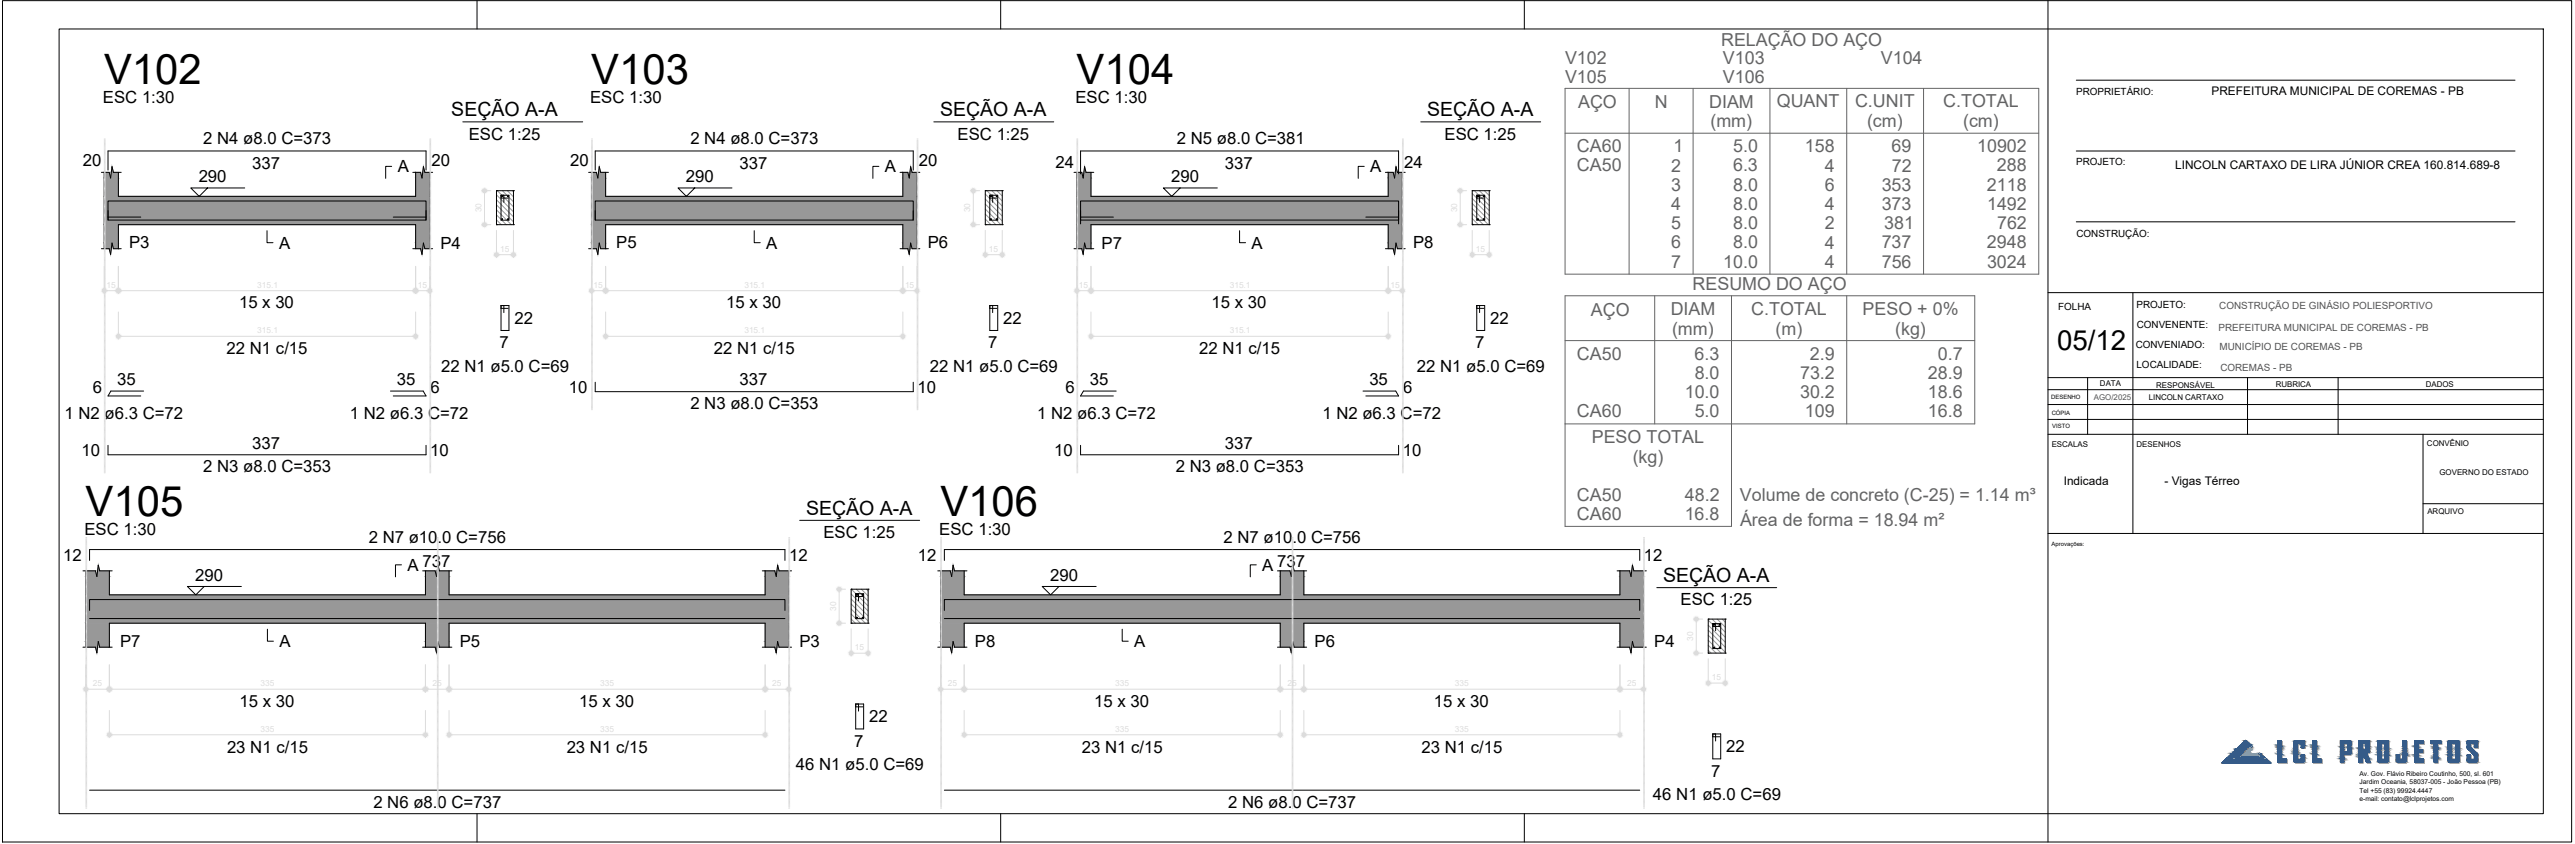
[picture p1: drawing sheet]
<svg xmlns="http://www.w3.org/2000/svg" width="907mm" height="297mm" viewBox="0 0 907 297" stroke-linecap="round" stroke-linejoin="round" font-family="sans-serif">
<defs><g id="words">
<g font-size="14.8">
<text x="36.7" y="29.7">V102</text>
<text x="208.3" y="29.7">V103</text>
<text x="379.2" y="29.7">V104</text>
<text x="30.2" y="181.8">V105</text>
<text x="331.2" y="181.8">V106</text>
</g>
<text font-size="9.7" x="724.5" y="123.1">05/12</text>
<g font-size="6.9">
<text x="159" y="41">SEÇÃO A-A</text>
<text x="331.1" y="41">SEÇÃO A-A</text>
<text x="502.7" y="41">SEÇÃO A-A</text>
<text x="283.9" y="181.2">SEÇÃO A-A</text>
<text x="585.8" y="204.9">SEÇÃO A-A</text>
</g>
<g font-size="6.3" fill="#636466">
<text x="606.2" y="16.3">RELAÇÃO DO AÇO</text>
<text x="551.2" y="22.4">V102</text>
<text x="606.9" y="22.4">V103</text>
<text x="662.5" y="22.4">V104</text>
<text x="551.2" y="29.2">V105</text>
<text x="606.9" y="29.2">V106</text>
<text x="555.9" y="38.1">AÇO</text>
<text x="582.8" y="37.9">N</text>
<text x="602" y="37.9">DIAM</text>
<text x="625.8" y="37.5">QUANT</text>
<text x="653.4" y="37.8">C.UNIT</text>
<text x="684.5" y="37.8">C.TOTAL</text>
<text x="602.5" y="44.8">(mm)</text>
<text x="657.6" y="44.8">(cm)</text>
<text x="691.5" y="44.8">(cm)</text>
<text x="555.5" y="53.6">CA60</text>
<text x="589.5" y="53.6">1</text>
<text x="610.5" y="53.6">5.0</text>
<text x="635.7" y="53.6">158</text>
<text x="666.3" y="53.6">69</text>
<text x="696.4" y="53.6">10902</text>
<text x="555.5" y="60.3">CA50</text>
<text x="588.7" y="60.4">2</text>
<text x="610.4" y="60.3">6.3</text>
<text x="642.8" y="60.4">4</text>
<text x="666.3" y="60.4">72</text>
<text x="703.4" y="60.3">288</text>
<text x="588.6" y="67.1">3</text>
<text x="610.5" y="67.1">8.0</text>
<text x="642.7" y="67.1">6</text>
<text x="662.8" y="67.1">353</text>
<text x="699.9" y="67.1">2118</text>
<text x="588.7" y="73.9">4</text>
<text x="610.5" y="73.9">8.0</text>
<text x="642.8" y="73.9">4</text>
<text x="662.8" y="73.9">373</text>
<text x="699.9" y="73.9">1492</text>
<text x="588.6" y="80.6">5</text>
<text x="610.5" y="80.6">8.0</text>
<text x="642.8" y="80.7">2</text>
<text x="663.7" y="80.6">381</text>
<text x="703.4" y="80.6">762</text>
<text x="588.6" y="87.4">6</text>
<text x="610.5" y="87.4">8.0</text>
<text x="642.8" y="87.5">4</text>
<text x="662.8" y="87.4">737</text>
<text x="699.9" y="87.4">2948</text>
<text x="588.6" y="94.2">7</text>
<text x="607" y="94.2">10.0</text>
<text x="642.8" y="94.2">4</text>
<text x="662.8" y="94.2">756</text>
<text x="699.9" y="94.2">3024</text>
<text x="596.2" y="102.2">RESUMO DO AÇO</text>
<text x="560.4" y="111">AÇO</text>
<text x="588.5" y="110.9">DIAM</text>
<text x="616.8" y="110.8">C.TOTAL</text>
<text x="656.1" y="110.7">PESO + 0%</text>
<text x="588.9" y="117.8">(mm)</text>
<text x="625.4" y="117.8">(m)</text>
<text x="667.5" y="117.8">(kg)</text>
<text x="555.5" y="126.6">CA50</text>
<text x="596.9" y="126.6">6.3</text>
<text x="637.5" y="126.6">2.9</text>
<text x="682.6" y="126.6">0.7</text>
<text x="596.9" y="133.3">8.0</text>
<text x="634" y="133.3">73.2</text>
<text x="679.1" y="133.3">28.9</text>
<text x="593.4" y="140.1">10.0</text>
<text x="634" y="140.1">30.2</text>
<text x="679.1" y="140.1">18.6</text>
<text x="555.5" y="146.9">CA60</text>
<text x="596.9" y="146.9">5.0</text>
<text x="635.7" y="146.9">109</text>
<text x="679.1" y="146.9">16.8</text>
<text x="560.7" y="155.9">PESO TOTAL</text>
<text x="575.1" y="162.9">(kg)</text>
<text x="555.5" y="176.2">CA50</text>
<text x="593.4" y="176.2">48.2</text>
<text x="612.9" y="176.4">Volume de concreto (C-25) = 1.14 m³</text>
<text x="555.5" y="182.9">CA60</text>
<text x="593.4" y="182.9">16.8</text>
<text x="612.9" y="185.2">Área de forma = 18.94 m²</text>
</g>
<g font-size="5.9">
<text x="36.2" y="36.2">ESC 1:30</text>
<text x="207.9" y="36.2">ESC 1:30</text>
<text x="378.8" y="36.2">ESC 1:30</text>
<text x="71.6" y="50.8">2 N4 ø8.0 C=373</text>
<text x="165.1" y="49.2">ESC 1:25</text>
<text x="243.2" y="50.8">2 N4 ø8.0 C=373</text>
<text x="337.3" y="49.2">ESC 1:25</text>
<text x="414.5" y="50.8">2 N5 ø8.0 C=381</text>
<text x="508.8" y="49.2">ESC 1:25</text>
<text x="29.2" y="58.5">20</text>
<text x="88.9" y="59.4">337</text>
<text x="152" y="58.5">20</text>
<text x="200.8" y="58.5">20</text>
<text x="260.5" y="59.4">337</text>
<text x="323.6" y="58.5">20</text>
<text x="371.8" y="59.3">24</text>
<text x="431.4" y="59.4">337</text>
<text x="494.6" y="59.3">24</text>
<text x="70" y="64.2">290</text>
<text x="140.1" y="60.7">A</text>
<text x="241.6" y="64.2">290</text>
<text x="311.7" y="60.7">A</text>
<text x="412.5" y="64.2">290</text>
<text x="482.6" y="60.7">A</text>
<text x="45.5" y="87.4">P3</text>
<text x="98.3" y="87.5">A</text>
<text x="155.2" y="87.5">P4</text>
<text x="217.1" y="87.5">P5</text>
<text x="269.9" y="87.5">A</text>
<text x="326.8" y="87.5">P6</text>
<text x="388" y="87.5">P7</text>
<text x="440.8" y="87.5">A</text>
<text x="497.7" y="87.5">P8</text>
<text x="84.2" y="108.6">15 x 30</text>
<text x="255.8" y="108.6">15 x 30</text>
<text x="426.8" y="108.6">15 x 30</text>
<text x="181.2" y="114">22</text>
<text x="353.4" y="114">22</text>
<text x="524.9" y="114">22</text>
<text x="79.8" y="124.6">22 N1 c/15</text>
<text x="175.9" y="122.6">7</text>
<text x="251.4" y="124.6">22 N1 c/15</text>
<text x="348.1" y="122.6">7</text>
<text x="422.4" y="124.6">22 N1 c/15</text>
<text x="519.6" y="122.6">7</text>
<text x="155.4" y="130.9">22 N1 ø5.0 C=69</text>
<text x="327.5" y="130.9">22 N1 ø5.0 C=69</text>
<text x="499" y="130.9">22 N1 ø5.0 C=69</text>
<text x="41.3" y="135.4">35</text>
<text x="139.8" y="135.4">35</text>
<text x="260.5" y="135.7">337</text>
<text x="383.8" y="135.4">35</text>
<text x="482.3" y="135.4">35</text>
<text x="32.7" y="138.2">6</text>
<text x="151.7" y="138.2">6</text>
<text x="200.3" y="138.2">10</text>
<text x="243.2" y="144">2 N3 ø8.0 C=353</text>
<text x="323.1" y="138.2">10</text>
<text x="375.3" y="138.2">6</text>
<text x="494.2" y="138.2">6</text>
<text x="22.7" y="147.6">1 N2 ø6.3 C=72</text>
<text x="123.2" y="147.6">1 N2 ø6.3 C=72</text>
<text x="365.3" y="147.6">1 N2 ø6.3 C=72</text>
<text x="465.8" y="147.6">1 N2 ø6.3 C=72</text>
<text x="28.7" y="160.4">10</text>
<text x="88.9" y="157.9">337</text>
<text x="151.5" y="160.4">10</text>
<text x="371.3" y="160.4">10</text>
<text x="431.4" y="157.9">337</text>
<text x="494.1" y="160.4">10</text>
<text x="71.6" y="166.2">2 N3 ø8.0 C=353</text>
<text x="414.1" y="166.2">2 N3 ø8.0 C=353</text>
<text x="29.7" y="188.2">ESC 1:30</text>
<text x="129.9" y="191.1">2 N7 ø10.0 C=756</text>
<text x="290.1" y="189.4">ESC 1:25</text>
<text x="330.8" y="188.2">ESC 1:30</text>
<text x="431" y="191.1">2 N7 ø10.0 C=756</text>
<text x="22.2" y="197.4">12</text>
<text x="278" y="197.4">12</text>
<text x="323.3" y="197.4">12</text>
<text x="579" y="197.4">12</text>
<text x="143.5" y="200.9">A 737</text>
<text x="444.6" y="200.9">A 737</text>
<text x="68.8" y="204.4">290</text>
<text x="369.9" y="204.4">290</text>
<text x="591.9" y="213.1">ESC 1:25</text>
<text x="42.3" y="227.8">P7</text>
<text x="98.4" y="227.8">A</text>
<text x="161.9" y="227.7">P5</text>
<text x="281.6" y="227.7">P3</text>
<text x="343.4" y="227.7">P8</text>
<text x="399.5" y="227.8">A</text>
<text x="463" y="227.7">P6</text>
<text x="582.7" y="227.8">P4</text>
<text x="84.3" y="248.8">15 x 30</text>
<text x="204" y="248.8">15 x 30</text>
<text x="385.4" y="248.8">15 x 30</text>
<text x="505.1" y="248.8">15 x 30</text>
<text x="306.1" y="254.3">22</text>
<text x="300.9" y="262.9">7</text>
<text x="80" y="264.9">23 N1 c/15</text>
<text x="199.6" y="264.9">23 N1 c/15</text>
<text x="381" y="264.9">23 N1 c/15</text>
<text x="500.7" y="264.9">23 N1 c/15</text>
<text x="608" y="264.8">22</text>
<text x="280.3" y="271.1">46 N1 ø5.0 C=69</text>
<text x="602.8" y="273.4">7</text>
<text x="582.2" y="281.6">46 N1 ø5.0 C=69</text>
<text x="131.5" y="284.2">2 N6 ø8.0 C=737</text>
<text x="432.6" y="284.2">2 N6 ø8.0 C=737</text>
</g>
<g font-size="4.2">
<text x="779" y="33.4">PREFEITURA MUNICIPAL DE COREMAS - PB</text>
<text x="766.1" y="59.4">LINCOLN CARTAXO DE LIRA JÚNIOR CREA 160.814.689-8</text>
<text x="726.9" y="170.7">Indicada</text>
<text x="762.4" y="170.7">- Vigas Térreo</text>
</g>
<g font-size="3.5">
<text x="731.3" y="33.3">PROPRIETÁRIO:</text>
<text x="731.3" y="58.2">PROJETO:</text>
<text x="731.4" y="83.6">CONSTRUÇÃO:</text>
<text x="724.9" y="109">FOLHA</text>
<text x="752.5" y="108.5">PROJETO:</text>
<text x="752.6" y="115.5">CONVENENTE:</text>
<text x="752.3" y="122.6">CONVENIADO:</text>
<text x="752.5" y="129.6">LOCALIDADE:</text>
</g>
<g font-size="3.5" fill="#545454">
<text x="781.7" y="108.7">CONSTRUÇÃO DE GINÁSIO POLIESPORTIVO</text>
<text x="781.4" y="116.3">PREFEITURA MUNICIPAL DE COREMAS - PB</text>
<text x="781.8" y="123.1">MUNICÍPIO DE COREMAS - PB</text>
<text x="782.1" y="130.4">COREMAS - PB</text>
</g>
<g font-size="2.8">
<text x="739.7" y="136">DATA</text>
<text x="759.5" y="136.5">RESPONSÁVEL</text>
<text x="801.6" y="136.1">RUBRICA</text>
<text x="854.4" y="136.1">DADOS</text>
<text x="756.9" y="140.9">LINCOLN CARTAXO</text>
<text x="722.7" y="157.3">ESCALAS</text>
<text x="752.6" y="157.3">DESENHOS</text>
<text x="854.8" y="156.9">CONVÊNIO</text>
<text x="859.3" y="167.2">GOVERNO DO ESTADO</text>
<text x="855" y="180.9">ARQUIVO</text>
</g>
<text font-size="2.8" fill="#545454" x="737.5" y="140.9">AGO/2025</text>
<g font-size="2.3">
<text x="831.1" y="273">Av. Gov. Flávio Ribeiro Coutinho, 500, sl. 601</text>
<text x="831.1" y="275.9">Jardim Oceania, 58037-005 - João Pessoa (PB)</text>
<text x="831.1" y="278.9">Tel +55 (83) 99924.4447</text>
<text x="831.1" y="281.7">e-mail: contato@lclprojetos.com</text>
</g>
<g font-size="2.1">
<text x="722.5" y="140.4">DESENHO</text>
<text x="722.7" y="146">CÓPIA</text>
<text x="722.9" y="150.7">VISTO</text>
<text x="722.7" y="192.3">Aprovações:</text>
</g>
</g></defs>
<g fill="none" stroke="#989898" stroke-width=".35">
<path d="M174.9 77.4l1.7 1.7M174.9 75.6l3.4 3.5M174.9 73.9l5.2 5.2M174.9 72.1l6 6M174.9 70.3l6 6M174.9 68.6l6 6M175.2 67.1l5.7 5.7M177 67.1l3.9 3.9M178.7 67.1l2.2 2.2M180.5 67.1l.4 .4M347 78.9l.2 .2M347 77.1l2 2"/>
<path d="M347 75.3l3.8 3.8M347 73.6l5.5 5.5M347 71.8l6 6M347 70.1l6 5.9M347 68.3l6 6M347.6 67.1l5.4 5.4M349.4 67.1l3.6 3.7M351.1 67.1l1.9 1.9M352.9 67.1l.1 .1M518.6 78.7l.4 .4M518.6 76.9l2.1 2.2M518.6 75.2l3.9 3.9"/>
<path d="M518.6 73.4l5.6 5.7M518.6 71.6l6 6M518.6 69.9l6 6M518.6 68.1l6 6M519.3 67.1l5.3 5.2M521.1 67.1l3.5 3.5M522.8 67.1l1.8 1.7M299.8 217.9l1.5 1.4M299.8 216.1l3.2 3.2M299.8 214.3l5 5M299.8 212.6l6 6M299.8 210.8l6 6"/>
<path d="M299.8 209l6 6M299.9 207.4l5.9 5.9M301.6 207.4l4.2 4.1M303.4 207.4l2.4 2.3M305.2 207.4l.6 .6M601.7 218.3l6 5.9M603.1 217.9l4.6 4.6M604.8 217.9l2.9 2.8M606.6 217.9l1.1 1.1M601.7 228.8l1 1.1M601.7 227.1l2.8 2.8M601.7 225.3l4.5 4.6"/>
<path d="M601.7 223.6l6 5.9M601.7 221.8l6 6M601.7 220l6 6"/>
</g>
<!-- layer: DT-Hachura forma vigas -->
<g fill="#989898" stroke="#989898" stroke-width=".35">
<path d="M39.5 58.7l.5 2h-.8z"/>
<path d="M149.1 58.7l.5 2h-.7z"/>
<path d="M38.5 87.5h.7l-.2 2z"/>
<path d="M148.1 87.5h.8l-.3 2z"/>
<path d="M211.1 58.7l.5 2h-.8z"/>
<path d="M320.8 58.7l.5 2h-.8z"/>
<path d="M210.1 87.5h.7l-.2 2z"/>
<path d="M319.8 87.5h.7l-.2 2z"/>
<path d="M382 58.7l.5 2h-.7z"/>
<path d="M491.7 58.7l.5 2h-.7z"/>
<path d="M381 87.5h.8l-.3 2z"/>
<path d="M490.7 87.5h.8l-.3 2z"/>
<path d="M34.6 198.9l.5 2h-.7z"/>
<path d="M154.3 198.9l.5 2h-.8z"/>
<path d="M273.9 198.9l.5 2h-.7z"/>
<path d="M33.6 227.8h.8l-.3 2z"/>
<path d="M153.3 227.8h.7l-.2 2z"/>
<path d="M272.9 227.8h.8l-.3 2z"/>
<path d="M335.7 198.9l.5 2h-.7z"/>
<path d="M455.3 198.9l.5 2h-.7z"/>
<path d="M575 198.9l.5 2h-.8z"/>
<path d="M334.7 227.8h.8l-.3 2z"/>
<path d="M454.4 227.8h.7l-.2 2z"/>
<path d="M574 227.8h.7l-.2 2z"/>
<path d="M148.9 60.7l2.5 1.9v-1.9zM148.9 60.7l2.5 1.9h-2.8z"/>
<path d="M146.4 60.7l2.2 1.9-.5-1.9zM146.4 60.7l2.2 1.9h-2.2z"/>
<path d="M39.2 60.7l2.5 1.9v-1.9zM39.2 60.7l2.5 1.9h-2.7z"/>
<path d="M36.7 60.7l2.3 1.9-.5-1.9zM36.7 60.7l2.3 1.9h-2.3z"/>
<path d="M146.4 62.6l5 6.5v-6.5zM146.4 62.6l5 6.5h-5z"/>
<path d="M36.7 62.6l5 6.5v-6.5zM36.7 62.6l5 6.5h-5z"/>
<path d="M36.7 69.1l114.7 10v-10zM36.7 69.1l114.7 10h-114.7z"/>
<path d="M146.4 79.1l5 6.4v-6.4zM146.4 79.1l5 6.4h-5z"/>
<path d="M36.7 79.1l5 6.4v-6.4zM36.7 79.1l5 6.4h-5z"/>
<path d="M149.1 85.5l2.3 2v-2zM149.1 85.5l2.3 2h-1.8z"/>
<path d="M146.4 85.5l2.5 2 .2-2zM146.4 85.5l2.5 2h-2.5z"/>
<path d="M39.5 85.5l2.2 2v-2zM39.5 85.5l2.2 2h-1.7z"/>
<path d="M36.7 85.5l2.5 2 .3-2zM36.7 85.5l2.5 2h-2.5z"/>
<path d="M320.5 60.7l2.5 1.9v-1.9zM320.5 60.7l2.5 1.9h-2.7z"/>
<path d="M318 60.7l2.3 1.9-.5-1.9zM318 60.7l2.3 1.9h-2.3z"/>
<path d="M210.8 60.7l2.5 1.9v-1.9zM210.8 60.7l2.5 1.9h-2.7z"/>
<path d="M208.3 60.7l2.3 1.9-.5-1.9zM208.3 60.7l2.3 1.9h-2.3z"/>
<path d="M318 62.6l5 6.5v-6.5zM318 62.6l5 6.5h-5z"/>
<path d="M208.3 62.6l5 6.5v-6.5zM208.3 62.6l5 6.5h-5z"/>
<path d="M208.3 69.1l114.7 10v-10zM208.3 69.1l114.7 10h-114.7z"/>
<path d="M318 79.1l5 6.4v-6.4zM318 79.1l5 6.4h-5z"/>
<path d="M208.3 79.1l5 6.4v-6.4zM208.3 79.1l5 6.4h-5z"/>
<path d="M320.8 85.5l2.2 2v-2zM320.8 85.5l2.2 2h-1.7z"/>
<path d="M318 85.5l2.5 2 .3-2zM318 85.5l2.5 2h-2.5z"/>
<path d="M211.1 85.5l2.2 2v-2zM211.1 85.5l2.2 2h-1.7z"/>
<path d="M208.3 85.5l2.5 2 .3-2zM208.3 85.5l2.5 2h-2.5z"/>
<path d="M491.5 60.7l2.5 1.9v-1.9zM491.5 60.7l2.5 1.9h-2.8z"/>
<path d="M489 60.7l2.2 1.9-.5-1.9zM489 60.7l2.2 1.9h-2.2z"/>
<path d="M381.8 60.7l2.5 1.9v-1.9zM381.8 60.7l2.5 1.9h-2.8z"/>
<path d="M379.3 60.7l2.2 1.9-.5-1.9zM379.3 60.7l2.2 1.9h-2.2z"/>
<path d="M489 62.6l5 6.5v-6.5zM489 62.6l5 6.5h-5z"/>
<path d="M379.3 62.6l5 6.5v-6.5zM379.3 62.6l5 6.5h-5z"/>
<path d="M379.3 69.1l114.7 10v-10zM379.3 69.1l114.7 10h-114.7z"/>
<path d="M489 79.1l5 6.4v-6.4zM489 79.1l5 6.4h-5z"/>
<path d="M379.3 79.1l5 6.4v-6.4zM379.3 79.1l5 6.4h-5z"/>
<path d="M491.7 85.5l2.3 2v-2zM491.7 85.5l2.3 2h-1.8z"/>
<path d="M489 85.5l2.5 2 .2-2zM489 85.5l2.5 2h-2.5z"/>
<path d="M382 85.5l2.3 2v-2zM382 85.5l2.3 2h-1.8z"/>
<path d="M379.3 85.5l2.5 2 .2-2zM379.3 85.5l2.5 2h-2.5z"/>
<path d="M273.7 200.9l4.1 2v-2zM273.7 200.9l4.1 2h-4.4z"/>
<path d="M269.5 200.9l3.9 2-.5-2zM269.5 200.9l3.9 2h-3.9z"/>
<path d="M154 200.9l4.2 2v-2zM154 200.9l4.2 2h-4.4z"/>
<path d="M149.9 200.9l3.9 2-.5-2zM149.9 200.9l3.9 2h-3.9z"/>
<path d="M34.4 200.9l4.1 2v-2zM34.4 200.9l4.1 2h-4.4z"/>
<path d="M30.2 200.9l3.9 2-.5-2zM30.2 200.9l3.9 2h-3.9z"/>
<path d="M269.5 202.9l8.3 6.5v-6.5zM269.5 202.9l8.3 6.5h-8.3z"/>
<path d="M149.9 202.9l8.3 6.5v-6.5zM149.9 202.9l8.3 6.5h-8.3z"/>
<path d="M30.2 202.9l8.3 6.5v-6.5zM30.2 202.9l8.3 6.5h-8.3z"/>
<path d="M30.2 209.4l247.6 9.9v-9.9zM30.2 209.4l247.6 9.9h-247.6z"/>
<path d="M269.5 219.3l8.3 6.5v-6.5zM269.5 219.3l8.3 6.5h-8.3z"/>
<path d="M149.9 219.3l8.3 6.5v-6.5zM149.9 219.3l8.3 6.5h-8.3z"/>
<path d="M30.2 219.3l8.3 6.5v-6.5zM30.2 219.3l8.3 6.5h-8.3z"/>
<path d="M273.9 225.8l3.9 2v-2zM273.9 225.8l3.9 2h-3.4z"/>
<path d="M269.5 225.8l4.2 2 .2-2zM269.5 225.8l4.2 2h-4.2z"/>
<path d="M154.3 225.8l3.9 2v-2zM154.3 225.8l3.9 2h-3.4z"/>
<path d="M149.9 225.8l4.1 2 .3-2zM149.9 225.8l4.1 2h-4.1z"/>
<path d="M34.6 225.8l3.9 2v-2zM34.6 225.8l3.9 2h-3.4z"/>
<path d="M30.2 225.8l4.2 2 .2-2zM30.2 225.8l4.2 2h-4.2z"/>
<path d="M574.7 200.9l4.2 2v-2zM574.7 200.9l4.2 2h-4.4z"/>
<path d="M570.6 200.9l3.9 2-.5-2zM570.6 200.9l3.9 2h-3.9z"/>
<path d="M455.1 200.9l4.2 2v-2zM455.1 200.9l4.2 2h-4.4z"/>
<path d="M450.9 200.9l4 2-.5-2zM450.9 200.9l4 2h-4z"/>
<path d="M335.5 200.9l4.1 2v-2zM335.5 200.9l4.1 2h-4.4z"/>
<path d="M331.3 200.9l3.9 2-.5-2zM331.3 200.9l3.9 2h-3.9z"/>
<path d="M570.6 202.9l8.3 6.5v-6.5zM570.6 202.9l8.3 6.5h-8.3z"/>
<path d="M450.9 202.9l8.4 6.5v-6.5zM450.9 202.9l8.4 6.5h-8.4z"/>
<path d="M331.3 202.9l8.3 6.5v-6.5zM331.3 202.9l8.3 6.5h-8.3z"/>
<path d="M331.3 209.4l247.6 9.9v-9.9zM331.3 209.4l247.6 9.9h-247.6z"/>
<path d="M570.6 219.3l8.3 6.5v-6.5zM570.6 219.3l8.3 6.5h-8.3z"/>
<path d="M450.9 219.3l8.4 6.5v-6.5zM450.9 219.3l8.4 6.5h-8.4z"/>
<path d="M331.3 219.3l8.3 6.5v-6.5zM331.3 219.3l8.3 6.5h-8.3z"/>
<path d="M575 225.8l3.9 2v-2zM575 225.8l3.9 2h-3.4z"/>
<path d="M570.6 225.8l4.1 2 .3-2zM570.6 225.8l4.1 2h-4.1z"/>
<path d="M455.3 225.8l4 2v-2zM455.3 225.8l4 2h-3.5z"/>
<path d="M450.9 225.8l4.2 2 .2-2zM450.9 225.8l4.2 2h-4.2z"/>
<path d="M335.7 225.8l3.9 2v-2zM335.7 225.8l3.9 2h-3.4z"/>
<path d="M331.3 225.8l4.2 2 .2-2zM331.3 225.8l4.2 2h-4.2z"/>
</g>
<!-- layer: DT-Forma -->
<g fill="none" stroke="#000" stroke-width=".35">
<path d="M35.7 60.7h2.8l.5 2 .5-4 .5 2h2.7M36.7 60.7v26.8M41.7 60.7v8.4h104.7v-8.4M145.4 60.7h2.7l.5 2 .5-4 .5 2h2.8M151.4 60.7v26.8M174.9 67.1h.1M174.9 79.1h.1M174.9 79.1h6M174.9 67.1h6M174.9 67.1v12M180.9 79.1h.1M180.9 67.1h.1"/>
<path d="M180.9 67.1v12M207.3 60.7h2.8l.5 2 .5-4 .5 2h2.7M208.3 60.7v26.8M213.3 60.7v8.4h104.7v-8.4M317 60.7h2.8l.5 2 .5-4 .5 2h2.7M323 60.7v26.8M347 67.1h.1M347 79.1h.1M347 79.1h6M347 67.1h6M347 67.1v12M353 79.1h.1"/>
<path d="M353 67.1h.1M353 67.1v12M378.3 60.7h2.7l.5 2 .5-4 .5 2h2.8M379.3 60.7v26.8M384.3 60.7v8.4h104.7v-8.4M488 60.7h2.7l.5 2 .5-4 .5 2h2.8M494 60.7v26.8M518.6 67.1h.1M518.6 79.1h.1M518.6 79.1h6M518.6 67.1h6M518.6 67.1v12"/>
<path d="M524.6 79.1h.1M524.6 67.1h.1M524.6 67.1v12M35.7 87.5h2.8l.5 2 .5-4 .5 2h2.7M41.7 87.5v-8.4h104.7v8.4M145.4 87.5h2.7l.5 2 .5-4 .5 2h2.8M207.3 87.5h2.8l.5 2 .5-4 .5 2h2.7M213.3 87.5v-8.4h104.7v8.4M317 87.5h2.8l.5 2 .5-4 .5 2h2.7M378.3 87.5h2.7l.5 2 .5-4 .5 2h2.8M384.3 87.5v-8.4h104.7v8.4M488 87.5h2.7l.5 2 .5-4 .5 2h2.8"/>
<path d="M29.2 200.9h4.4l.5 2 .5-4 .5 2h4.4M30.2 200.9v26.9M38.5 200.9v8.5h111.4v-8.5M148.9 200.9h4.4l.5 2 .5-4 .5 2h4.4M158.2 200.9v8.5h111.3v-8.5M268.5 200.9h4.4l.5 2 .5-4 .5 2h4.4M277.8 200.9v26.9M299.8 207.4h.1M299.8 219.3h.1M299.8 219.3h6M299.8 207.4h6M299.8 207.4v11.9"/>
<path d="M305.8 219.3h.1M305.8 207.4h.1M305.8 207.4v11.9M330.3 200.9h4.4l.5 2 .5-4 .5 2h4.4M331.3 200.9v26.9M339.6 200.9v8.5h111.3v-8.5M450 200.9h4.4l.5 2 .4-4 .5 2h4.4M459.3 200.9v8.5h111.3v-8.5M569.6 200.9h4.4l.5 2 .5-4 .5 2h4.4M578.9 200.9v26.9M601.7 217.9h.1M601.7 217.9h6"/>
<path d="M601.7 217.9v12M607.7 217.9h.1M607.7 217.9v12M29.2 227.8h4.4l.5 2 .5-4 .5 2h4.4M38.5 227.8v-8.5h111.4v8.5M148.9 227.8h4.4l.5 2 .5-4 .5 2h4.4M158.2 227.8v-8.5h111.3v8.5M268.5 227.8h4.4l.5 2 .5-4 .5 2h4.4M330.3 227.8h4.4l.5 2 .5-4 .5 2h4.4M339.6 227.8v-8.5h111.3v8.5M450 227.8h4.4l.5 2 .4-4 .5 2h4.4M459.3 227.8v-8.5h111.3v8.5"/>
<path d="M569.6 227.8h4.4l.5 2 .5-4 .5 2h4.4M601.7 229.9h.1M601.7 229.9h6M607.7 229.9h.1"/>
</g>
<!-- layer: DT-Cotas -->
<g fill="none" stroke="#dcdcdc" stroke-width=".35">
<path d="M169.7 79.1h3.2M169.7 67.1h3.2M170.7 68.1v10M341.8 79.1h3.2M341.8 67.1h3.2M342.8 68.1v10M513.3 79.1h3.3M513.3 67.1h3.3M514.3 68.1v10M36.7 93.7v9.6M41.7 93.7v9.6M146.4 93.7v9.6"/>
<path d="M151.4 93.7v9.6M174.9 81.1v9.5M175.9 89.6h4M180.9 81.1v9.5M208.3 93.7v9.6M213.3 93.7v9.6M318 93.7v9.6M323 93.7v9.6M347 81.1v9.5M348 89.6h4M353 81.1v9.5M379.3 93.7v9.6"/>
<path d="M384.3 93.7v9.6M489 93.7v9.6M494 93.7v9.6M518.6 81.1v9.5M519.6 89.6h3.9M524.6 81.1v9.5M37.7 102.3h3M41.7 109.8v9.6M42.7 102.3h102.7M42.7 118.4h102.7M146.4 109.8v9.6M147.4 102.3h3"/>
<path d="M209.3 102.3h3M213.3 109.8v9.6M214.3 102.3h102.7M214.3 118.4h102.7M318 109.8v9.6M319 102.3h3M380.3 102.3h3M384.3 109.8v9.6M385.3 102.3h102.7M385.3 118.4h102.7M489 109.8v9.6M490 102.3h3"/>
<path d="M294.6 219.3h3.2M294.6 207.4h3.2M295.6 208.4v9.9M596.5 217.9h3.2M597.5 218.9v10M30.2 234v9.6M38.5 234v9.6M149.9 234v9.6M158.2 234v9.6M269.5 234v9.6M277.8 234v9.6M299.8 221.3v9.6"/>
<path d="M300.8 229.9h4M305.8 221.3v9.6M331.3 234v9.6M339.6 234v9.6M450.9 234v9.6M459.3 234v9.6M570.6 234v9.6M578.9 234v9.6M596.5 229.9h3.2M601.7 231.8v9.6M607.7 231.8v9.6M31.2 242.6h6.3"/>
<path d="M38.5 250v9.6M39.5 242.6h109.4M39.5 258.6h109.4M149.9 250v9.6M150.9 242.6h6.3M158.2 250v9.6M159.2 242.6h109.3M159.2 258.6h109.3M269.5 250v9.6M270.5 242.6h6.3M332.3 242.6h6.3M339.6 250v9.6"/>
<path d="M340.6 242.6h109.4M340.6 258.6h109.4M450.9 250v9.6M451.9 242.6h6.4M459.3 250v9.6M460.2 242.6h109.4M460.2 258.6h109.4M570.6 250v9.6M571.6 242.6h6.3M602.7 240.4h4"/>
</g>
<!-- layer: 0 -->
<g fill="#dcdcdc" stroke="#dcdcdc" stroke-width=".35">
<path d="M36.2 102.3h.5zM36.2 102.4l.5-.1zM36.3 102.6l.4-.3z"/>
<path d="M36.7 102.3l-.3 .4zM36.7 102.3l-.1 .5zM36.7 102.3l-.1 .5z"/>
<path d="M36.7 102.3l.1 .5zM36.7 102.3l.1 .5zM36.7 102.3l.3 .4z"/>
<path d="M36.7 102.3l.4 .3zM36.7 102.3l.5 .1zM36.7 102.3l.5 .1z"/>
<path d="M36.7 102.3l.5-.1zM36.7 102.3l.5-.1zM36.7 102.3l.4-.2z"/>
<path d="M37 101.9l-.3 .4zM36.8 101.8l-.1 .5zM36.7 101.8v.5z"/>
<path d="M36.6 101.8l.1 .5zM36.5 101.9l.2 .4zM36.4 102l.3 .3z"/>
<path d="M36.4 102l.3 .3zM36.3 102.1l.4 .2zM36.2 102.2l.5 .1z"/>
<path d="M41.7 102.3l.5-.1zM41.7 102.3l.5-.1zM41.7 102.3l.4-.2z"/>
<path d="M42 101.9l-.3 .4zM41.8 101.8l-.1 .5zM41.7 101.8v.5z"/>
<path d="M41.6 101.8l.1 .5zM41.5 101.9l.2 .4zM41.3 102l.4 .3z"/>
<path d="M41.3 102l.4 .3zM41.3 102.1l.4 .2zM41.2 102.2l.5 .1z"/>
<path d="M41.2 102.3h.5zM41.2 102.4l.5-.1zM41.3 102.6l.4-.3z"/>
<path d="M41.7 102.3l-.4 .4zM41.7 102.3l-.1 .5zM41.7 102.3l-.1 .5z"/>
<path d="M41.7 102.3l.1 .5zM41.7 102.3l.1 .5zM41.7 102.3l.3 .4z"/>
<path d="M41.7 102.3l.4 .3zM41.7 102.3l.5 .1zM41.7 102.3l.5 .1z"/>
<path d="M41.2 102.3h.5zM41.2 102.4l.5-.1zM41.3 102.6l.4-.3z"/>
<path d="M41.7 102.3l-.4 .4zM41.7 102.3l-.1 .5zM41.7 102.3l-.1 .5z"/>
<path d="M41.7 102.3l.1 .5zM41.7 102.3l.1 .5zM41.7 102.3l.3 .4z"/>
<path d="M41.7 102.3l.4 .3zM41.7 102.3l.5 .1zM41.7 102.3l.5 .1z"/>
<path d="M41.7 102.3l.5-.1zM41.7 102.3l.5-.1zM41.7 102.3l.4-.2z"/>
<path d="M42 101.9l-.3 .4zM41.8 101.8l-.1 .5zM41.7 101.8v.5z"/>
<path d="M41.6 101.8l.1 .5zM41.5 101.9l.2 .4zM41.3 102l.4 .3z"/>
<path d="M41.3 102l.4 .3zM41.3 102.1l.4 .2zM41.2 102.2l.5 .1z"/>
<path d="M146.4 102.3h.5zM146.4 102.3l.5-.1zM146.4 102.3l.4-.3z"/>
<path d="M146.7 101.9l-.3 .4zM146.5 101.8l-.1 .5zM146.4 101.8v.5z"/>
<path d="M146.3 101.8l.1 .5zM146.2 101.9l.2 .4zM146 102l.4 .3z"/>
<path d="M146 102l.4 .3zM146 102.1l.4 .2zM145.9 102.2l.5 .1z"/>
<path d="M145.9 102.3h.5zM145.9 102.4l.5-.1zM146 102.6l.4-.3z"/>
<path d="M146.4 102.3l-.4 .4zM146.4 102.3l-.1 .5zM146.4 102.3l-.1 .5z"/>
<path d="M146.4 102.3l.1 .5zM146.4 102.3l.1 .5zM146.4 102.3l.4 .4z"/>
<path d="M146.4 102.3l.4 .4zM146.4 102.3l.5 .1zM146.4 102.3h.5z"/>
<path d="M145.9 102.3h.5zM145.9 102.4l.5-.1zM146 102.6l.4-.3z"/>
<path d="M146.4 102.3l-.4 .4zM146.4 102.3l-.1 .5zM146.4 102.3l-.1 .5z"/>
<path d="M146.4 102.3l.1 .5zM146.4 102.3l.1 .5zM146.4 102.3l.4 .4z"/>
<path d="M146.4 102.3l.4 .4zM146.4 102.3l.5 .1zM146.4 102.3h.5z"/>
<path d="M146.4 102.3h.5zM146.4 102.3l.5-.1zM146.4 102.3l.4-.3z"/>
<path d="M146.7 101.9l-.3 .4zM146.5 101.8l-.1 .5zM146.4 101.8v.5z"/>
<path d="M146.3 101.8l.1 .5zM146.2 101.9l.2 .4zM146 102l.4 .3z"/>
<path d="M146 102l.4 .3zM146 102.1l.4 .2zM145.9 102.2l.5 .1z"/>
<path d="M151.4 102.3h.5zM151.4 102.3l.5-.1zM151.4 102.3l.3-.3z"/>
<path d="M151.6 101.9l-.2 .4zM151.5 101.8l-.1 .5zM151.4 101.8v.5z"/>
<path d="M151.3 101.8l.1 .5zM151.1 101.9l.3 .4zM151 102l.4 .3z"/>
<path d="M151 102l.4 .3zM151 102.1l.4 .2zM150.9 102.2l.5 .1z"/>
<path d="M150.9 102.3h.5zM150.9 102.4l.5-.1zM151 102.6l.4-.3z"/>
<path d="M151.4 102.3l-.4 .4zM151.4 102.3l-.1 .5zM151.4 102.3l-.1 .5z"/>
<path d="M151.4 102.3l.1 .5zM151.4 102.3l.1 .5zM151.4 102.3l.3 .4z"/>
<path d="M151.4 102.3l.3 .4zM151.4 102.3l.5 .1zM151.4 102.3h.5z"/>
<path d="M41.2 118.4h.5zM41.2 118.5l.5-.1zM41.3 118.6l.4-.2z"/>
<path d="M41.3 118.7l.4-.3zM41.7 118.4l-.2 .4zM41.7 118.4v.5z"/>
<path d="M41.7 118.4v.5zM41.7 118.4l.3 .4zM41.7 118.4l.3 .4z"/>
<path d="M41.7 118.4l.4 .2zM41.7 118.4l.5 .1zM41.7 118.4l.5 .1z"/>
<path d="M41.7 118.4l.5-.2zM41.7 118.4l.5-.2zM42 118l-.3 .4z"/>
<path d="M42 117.9l-.3 .5zM41.8 117.9l-.1 .5zM41.7 117.9v.5z"/>
<path d="M41.6 117.9l.1 .5zM41.5 117.9l.2 .5zM41.3 118l.4 .4z"/>
<path d="M41.3 118l.4 .4zM41.3 118.1l.4 .3zM41.2 118.2l.5 .2z"/>
<path d="M146.4 118.4h.5zM146.4 118.4l.5-.2zM146.4 118.4l.4-.4z"/>
<path d="M146.7 117.9l-.3 .5zM146.5 117.9l-.1 .5zM146.4 117.9v.5z"/>
<path d="M146.3 117.9l.1 .5zM146.2 117.9l.2 .5zM146 118l.4 .4z"/>
<path d="M146 118l.4 .4zM146 118.1l.4 .3zM145.9 118.2l.5 .2z"/>
<path d="M145.9 118.4h.5zM145.9 118.5l.5-.1zM146 118.6l.4-.2z"/>
<path d="M146 118.7l.4-.3zM146.4 118.4l-.2 .4zM146.4 118.4v.5z"/>
<path d="M146.4 118.4v.5zM146.4 118.4l.3 .4zM146.4 118.4l.3 .4z"/>
<path d="M146.4 118.4l.4 .3zM146.4 118.4l.5 .1zM146.4 118.4h.5z"/>
<path d="M170.7 79.1v.5zM170.7 79.1l.1 .5zM170.7 79.1l.3 .3z"/>
<path d="M170.7 79.1l.3 .3zM170.7 79.1l.4 .1zM170.7 79.1l.4 .1z"/>
<path d="M170.7 79.1l.4-.2zM170.7 79.1l.4-.2zM170.7 79.1l.3-.4z"/>
<path d="M170.9 78.7l-.2 .4zM170.8 78.6l-.1 .5zM170.7 78.6v.5z"/>
<path d="M170.5 78.6l.2 .5zM170.4 78.7l.3 .4zM170.3 78.7l.4 .4z"/>
<path d="M170.3 78.7l.4 .4zM170.2 78.8l.5 .3zM170.2 78.9l.5 .2z"/>
<path d="M170.2 79.1h.5zM170.2 79.2l.5-.1zM170.2 79.3l.5-.2z"/>
<path d="M170.7 79.1l-.4 .3zM170.7 79.1l-.2 .5zM170.7 79.1v.5z"/>
<path d="M170.5 66.6l.2 .5zM170.4 66.7l.3 .4zM170.3 66.8l.4 .3z"/>
<path d="M170.3 66.8l.4 .3zM170.2 66.9l.5 .2zM170.2 67l.5 .1z"/>
<path d="M170.2 67.1h.5zM170.2 67.2l.5-.1zM170.2 67.4l.5-.3z"/>
<path d="M170.3 67.5l.4-.4zM170.7 67.1l-.3 .4zM170.7 67.1v.5z"/>
<path d="M170.7 67.1v.5zM170.7 67.1l.2 .4zM170.7 67.1l.2 .4z"/>
<path d="M170.7 67.1l.3 .4zM170.7 67.1l.4 .1zM170.7 67.1l.4 .1z"/>
<path d="M170.7 67.1l.4-.1zM170.7 67.1l.4-.1zM170.7 67.1l.4-.2z"/>
<path d="M170.9 66.7l-.2 .4zM170.8 66.6l-.1 .5zM170.7 66.6v.5z"/>
<path d="M174.4 89.6h.5zM174.4 89.8l.5-.2zM174.4 89.9l.5-.3z"/>
<path d="M174.5 90l.4-.4zM174.9 89.6l-.1 .5zM174.9 89.6l-.1 .5z"/>
<path d="M174.9 89.6l.1 .5zM174.9 89.6l.1 .5zM174.9 89.6l.2 .5z"/>
<path d="M174.9 89.6l.4 .3zM174.9 89.6l.5 .2zM174.9 89.6l.5 .2z"/>
<path d="M174.9 89.6l.5-.1zM174.9 89.6l.5-.1zM174.9 89.6l.3-.3z"/>
<path d="M175.1 89.2l-.2 .4zM175 89.2l-.1 .4zM174.9 89.1v.5z"/>
<path d="M174.8 89.2l.1 .4zM174.6 89.2l.3 .4zM174.5 89.3l.4 .3z"/>
<path d="M174.5 89.3l.4 .3zM174.4 89.4l.5 .2zM174.4 89.5l.5 .1z"/>
<path d="M180.9 89.6h.5zM180.9 89.6l.4-.1zM180.9 89.6l.3-.3z"/>
<path d="M181.1 89.2l-.2 .4zM181 89.2l-.1 .4zM180.9 89.1v.5z"/>
<path d="M180.7 89.2l.2 .4zM180.6 89.2l.3 .4zM180.5 89.3l.4 .3z"/>
<path d="M180.5 89.3l.4 .3zM180.4 89.4l.5 .2zM180.4 89.5l.5 .1z"/>
<path d="M180.4 89.6h.5zM180.4 89.8l.5-.2zM180.4 89.9l.5-.3z"/>
<path d="M180.5 90l.4-.4zM180.9 89.6l-.2 .5zM180.9 89.6l-.2 .5z"/>
<path d="M180.9 89.6l.1 .5zM180.9 89.6l.1 .5zM180.9 89.6l.2 .5z"/>
<path d="M180.9 89.6l.4 .3zM180.9 89.6l.4 .2zM180.9 89.6h.5z"/>
<path d="M207.8 102.3h.5zM207.8 102.4l.5-.1zM207.9 102.6l.4-.3z"/>
<path d="M208 102.7l.3-.4zM208.3 102.3l-.1 .5zM208.3 102.3l-.1 .5z"/>
<path d="M208.3 102.3l.2 .5zM208.3 102.3l.2 .5zM208.3 102.3l.4 .4z"/>
<path d="M208.3 102.3l.4 .4zM208.3 102.3l.5 .1zM208.3 102.3h.5z"/>
<path d="M208.3 102.3h.5zM208.3 102.3l.5-.1zM208.3 102.3l.4-.3z"/>
<path d="M208.6 101.9l-.3 .4zM208.5 101.8l-.2 .5zM208.3 101.8v.5z"/>
<path d="M208.2 101.8l.1 .5zM208.1 101.9l.2 .4zM208 102l.3 .3z"/>
<path d="M208 102l.3 .3zM207.9 102.1l.4 .2zM207.8 102.2l.5 .1z"/>
<path d="M213.3 102.3h.5zM213.3 102.3l.5-.1zM213.3 102.3l.4-.3z"/>
<path d="M213.6 101.9l-.3 .4zM213.4 101.8l-.1 .5zM213.3 101.8v.5z"/>
<path d="M213.2 101.8l.1 .5zM213.1 101.9l.2 .4zM213 102l.3 .3z"/>
<path d="M213 102l.3 .3zM212.9 102.1l.4 .2zM212.8 102.2l.5 .1z"/>
<path d="M212.8 102.3h.5zM212.8 102.4l.5-.1zM212.9 102.6l.4-.3z"/>
<path d="M213 102.7l.3-.4zM213.3 102.3l-.1 .5zM213.3 102.3l-.1 .5z"/>
<path d="M213.3 102.3l.1 .5zM213.3 102.3l.1 .5zM213.3 102.3l.4 .4z"/>
<path d="M213.3 102.3l.4 .4zM213.3 102.3l.5 .1zM213.3 102.3h.5z"/>
<path d="M212.8 102.3h.5zM212.8 102.4l.5-.1zM212.9 102.6l.4-.3z"/>
<path d="M213 102.7l.3-.4zM213.3 102.3l-.1 .5zM213.3 102.3l-.1 .5z"/>
<path d="M213.3 102.3l.1 .5zM213.3 102.3l.1 .5zM213.3 102.3l.4 .4z"/>
<path d="M213.3 102.3l.4 .4zM213.3 102.3l.5 .1zM213.3 102.3h.5z"/>
<path d="M213.3 102.3h.5zM213.3 102.3l.5-.1zM213.3 102.3l.4-.3z"/>
<path d="M213.6 101.9l-.3 .4zM213.4 101.8l-.1 .5zM213.3 101.8v.5z"/>
<path d="M213.2 101.8l.1 .5zM213.1 101.9l.2 .4zM213 102l.3 .3z"/>
<path d="M213 102l.3 .3zM212.9 102.1l.4 .2zM212.8 102.2l.5 .1z"/>
<path d="M318 102.3h.5zM318 102.3l.5-.2zM318.4 102l-.4 .3z"/>
<path d="M318.3 101.9l-.3 .4zM318.1 101.8l-.1 .5zM318 101.8v.5z"/>
<path d="M317.9 101.8l.1 .5zM317.8 101.9l.2 .4zM317.7 102l.3 .3z"/>
<path d="M317.7 102l.3 .3zM317.6 102.1l.4 .2zM317.5 102.2l.5 .1z"/>
<path d="M317.5 102.3h.5zM317.5 102.4l.5-.1zM317.6 102.6l.4-.3z"/>
<path d="M318 102.3l-.2 .4zM318 102.3l-.1 .5zM318 102.3l-.1 .5z"/>
<path d="M318 102.3l.1 .5zM318 102.3l.1 .5zM318 102.3l.4 .4z"/>
<path d="M318 102.3l.5 .3zM318 102.3l.5 .3zM318 102.3h.5z"/>
<path d="M317.5 102.3h.5zM317.5 102.4l.5-.1zM317.6 102.6l.4-.3z"/>
<path d="M318 102.3l-.2 .4zM318 102.3l-.1 .5zM318 102.3l-.1 .5z"/>
<path d="M318 102.3l.1 .5zM318 102.3l.1 .5zM318 102.3l.4 .4z"/>
<path d="M318 102.3l.5 .3zM318 102.3l.5 .3zM318 102.3h.5z"/>
<path d="M318 102.3h.5zM318 102.3l.5-.2zM318.4 102l-.4 .3z"/>
<path d="M318.3 101.9l-.3 .4zM318.1 101.8l-.1 .5zM318 101.8v.5z"/>
<path d="M317.9 101.8l.1 .5zM317.8 101.9l.2 .4zM317.7 102l.3 .3z"/>
<path d="M317.7 102l.3 .3zM317.6 102.1l.4 .2zM317.5 102.2l.5 .1z"/>
<path d="M323 102.3h.5zM323 102.3l.4-.2zM323 102.3l.4-.2z"/>
<path d="M323.2 101.9l-.2 .4zM323.1 101.8l-.1 .5zM323 101.8v.5z"/>
<path d="M322.9 101.8l.1 .5zM322.7 101.9l.3 .4zM322.7 102l.3 .3z"/>
<path d="M322.7 102l.3 .3zM322.6 102.1l.4 .2zM322.5 102.2l.5 .1z"/>
<path d="M322.5 102.3h.5zM322.5 102.4l.5-.1zM322.6 102.6l.4-.3z"/>
<path d="M323 102.3l-.3 .4zM323 102.3l-.1 .5zM323 102.3l-.1 .5z"/>
<path d="M323 102.3l.1 .5zM323 102.3l.1 .5zM323 102.3l.4 .4z"/>
<path d="M323 102.3l.4 .3zM323 102.3l.4 .3zM323 102.3h.5z"/>
<path d="M212.8 118.4h.5zM212.8 118.5l.5-.1zM212.9 118.6l.4-.2z"/>
<path d="M213 118.7l.3-.3zM213.3 118.4l-.2 .4zM213.3 118.4v.5z"/>
<path d="M213.3 118.4v.5zM213.3 118.4l.3 .4zM213.3 118.4l.3 .4z"/>
<path d="M213.3 118.4l.4 .3zM213.3 118.4l.5 .1zM213.3 118.4h.5z"/>
<path d="M213.3 118.4h.5zM213.3 118.4l.4-.3zM213.7 118l-.4 .4z"/>
<path d="M213.6 117.9l-.3 .5zM213.4 117.9l-.1 .5zM213.3 117.9v.5z"/>
<path d="M213.2 117.9l.1 .5zM213.1 117.9l.2 .5zM213 118l.3 .4z"/>
<path d="M213 118l.3 .4zM212.9 118.1l.4 .3zM212.8 118.2l.5 .2z"/>
<path d="M318 118.4h.5zM318 118.4l.5-.3zM318.4 118l-.4 .4z"/>
<path d="M318.3 117.9l-.3 .5zM318.1 117.9l-.1 .5zM318 117.9v.5z"/>
<path d="M317.9 117.9l.1 .5zM317.8 117.9l.2 .5zM317.7 118l.3 .4z"/>
<path d="M317.7 118l.3 .4zM317.6 118.1l.4 .3zM317.5 118.2l.5 .2z"/>
<path d="M317.5 118.4h.5zM317.5 118.5l.5-.1zM317.6 118.6l.4-.2z"/>
<path d="M317.7 118.7l.3-.3zM318 118.4l-.2 .4zM318 118.4v.5z"/>
<path d="M318 118.4v.5zM318 118.4l.3 .4zM318 118.4l.3 .4z"/>
<path d="M318 118.4l.5 .2zM318 118.4l.5 .2zM318 118.4h.5z"/>
<path d="M342.8 79.1v.5zM342.8 79.1l.2 .5zM342.8 79.1l.4 .3z"/>
<path d="M342.8 79.1l.4 .3zM342.8 79.1l.5 .1zM342.8 79.1h.5z"/>
<path d="M342.8 79.1h.5zM342.8 79.1l.5-.2zM342.8 79.1l.4-.4z"/>
<path d="M343.1 78.7l-.3 .4zM343 78.6l-.2 .5zM342.8 78.6v.5z"/>
<path d="M342.7 78.6l.1 .5zM342.6 78.7l.2 .4zM342.5 78.7l.3 .4z"/>
<path d="M342.5 78.7l.3 .4zM342.4 78.8l.4 .3zM342.3 78.9l.5 .2z"/>
<path d="M342.3 79.1h.5zM342.3 79.2l.5-.1zM342.4 79.3l.4-.2z"/>
<path d="M342.8 79.1l-.3 .3zM342.8 79.1l-.1 .5zM342.8 79.1v.5z"/>
<path d="M342.7 66.6l.1 .5zM342.6 66.7l.2 .4zM342.5 66.8l.3 .3z"/>
<path d="M342.5 66.8l.3 .3zM342.4 66.9l.4 .2zM342.3 67l.5 .1z"/>
<path d="M342.3 67.1h.5zM342.3 67.2l.5-.1zM342.4 67.4l.4-.3z"/>
<path d="M342.5 67.5l.3-.4zM342.8 67.1l-.2 .4zM342.8 67.1v.5z"/>
<path d="M342.8 67.1v.5zM342.8 67.1l.3 .4zM342.8 67.1l.3 .4z"/>
<path d="M342.8 67.1l.4 .4zM342.8 67.1l.5 .1zM342.8 67.1h.5z"/>
<path d="M342.8 67.1h.5zM342.8 67.1l.4-.2zM342.8 67.1l.4-.3z"/>
<path d="M343.1 66.7l-.3 .4zM343 66.6l-.2 .5zM342.8 66.6v.5z"/>
<path d="M346.6 89.6h.4zM346.6 89.8l.4-.2zM346.6 89.9l.4-.3z"/>
<path d="M346.7 90l.3-.4zM347 89.6l-.1 .5zM347 89.6l-.1 .5z"/>
<path d="M347 89.6l.2 .5zM347 89.6l.2 .5zM347 89.6l.3 .5z"/>
<path d="M347 89.6l.5 .3zM347 89.6l.5 .3zM347 89.6h.5z"/>
<path d="M347 89.6h.5zM347 89.6l.5-.2zM347 89.6l.5-.2z"/>
<path d="M347.3 89.2l-.3 .4zM347.2 89.2l-.2 .4zM347 89.1v.5z"/>
<path d="M346.9 89.2l.1 .4zM346.8 89.2l.2 .4zM346.7 89.3l.3 .3z"/>
<path d="M346.7 89.3l.3 .3zM346.6 89.4l.4 .2zM346.6 89.5l.4 .1z"/>
<path d="M353 89.6h.5zM353 89.6l.5-.2zM353 89.6l.5-.2z"/>
<path d="M353.3 89.2l-.3 .4zM353.2 89.2l-.2 .4zM353 89.1v.5z"/>
<path d="M352.9 89.2l.1 .4zM352.8 89.2l.2 .4zM352.7 89.3l.3 .3z"/>
<path d="M352.7 89.3l.3 .3zM352.6 89.4l.4 .2zM352.5 89.5l.5 .1z"/>
<path d="M352.5 89.6h.5zM352.5 89.8l.5-.2zM352.6 89.9l.4-.3z"/>
<path d="M352.7 90l.3-.4zM353 89.6l-.1 .5zM353 89.6l-.1 .5z"/>
<path d="M353 89.6l.2 .5zM353 89.6l.2 .5zM353 89.6l.3 .5z"/>
<path d="M353 89.6l.5 .3zM353 89.6l.5 .3zM353 89.6h.5z"/>
<path d="M378.8 102.3h.5zM378.8 102.4l.5-.1zM378.9 102.6l.4-.3z"/>
<path d="M379.3 102.3l-.3 .4zM379.3 102.3l-.1 .5zM379.3 102.3l-.1 .5z"/>
<path d="M379.3 102.3l.1 .5zM379.3 102.3l.1 .5zM379.3 102.3l.3 .4z"/>
<path d="M379.3 102.3l.4 .3zM379.3 102.3l.4 .3zM379.3 102.3h.5z"/>
<path d="M379.3 102.3h.5zM379.3 102.3l.4-.2zM379.3 102.3l.4-.2z"/>
<path d="M379.5 101.9l-.2 .4zM379.4 101.8l-.1 .5zM379.3 101.8v.5z"/>
<path d="M379.2 101.8l.1 .5zM379 101.9l.3 .4zM378.9 102l.4 .3z"/>
<path d="M378.9 102l.4 .3zM378.9 102.1l.4 .2zM378.8 102.2l.5 .1z"/>
<path d="M384.3 102.3h.5zM384.3 102.3l.4-.2zM384.6 102l-.3 .3z"/>
<path d="M384.5 101.9l-.2 .4zM384.4 101.8l-.1 .5zM384.3 101.8v.5z"/>
<path d="M384.1 101.8l.2 .5zM384 101.9l.3 .4zM383.9 102l.4 .3z"/>
<path d="M383.9 102l.4 .3zM383.8 102.1l.5 .2zM383.8 102.2l.5 .1z"/>
<path d="M383.8 102.3h.5zM383.8 102.4l.5-.1zM383.8 102.6l.5-.3z"/>
<path d="M384.3 102.3l-.3 .4zM384.3 102.3l-.2 .5zM384.3 102.3l-.2 .5z"/>
<path d="M384.3 102.3l.1 .5zM384.3 102.3l.1 .5zM384.3 102.3l.3 .4z"/>
<path d="M384.3 102.3l.4 .3zM384.3 102.3l.4 .3zM384.3 102.3h.5z"/>
<path d="M383.8 102.3h.5zM383.8 102.4l.5-.1zM383.8 102.6l.5-.3z"/>
<path d="M384.3 102.3l-.3 .4zM384.3 102.3l-.2 .5zM384.3 102.3l-.2 .5z"/>
<path d="M384.3 102.3l.1 .5zM384.3 102.3l.1 .5zM384.3 102.3l.3 .4z"/>
<path d="M384.3 102.3l.4 .3zM384.3 102.3l.4 .3zM384.3 102.3h.5z"/>
<path d="M384.3 102.3h.5zM384.3 102.3l.4-.2zM384.6 102l-.3 .3z"/>
<path d="M384.5 101.9l-.2 .4zM384.4 101.8l-.1 .5zM384.3 101.8v.5z"/>
<path d="M384.1 101.8l.2 .5zM384 101.9l.3 .4zM383.9 102l.4 .3z"/>
<path d="M383.9 102l.4 .3zM383.8 102.1l.5 .2zM383.8 102.2l.5 .1z"/>
<path d="M489 102.3l.5-.1zM489 102.3l.5-.1zM489 102.3l.4-.2z"/>
<path d="M489.2 101.9l-.2 .4zM489.1 101.8l-.1 .5zM489 101.8v.5z"/>
<path d="M488.8 101.8l.2 .5zM488.7 101.9l.3 .4zM488.6 102l.4 .3z"/>
<path d="M488.6 102l.4 .3zM488.5 102.1l.5 .2zM488.5 102.2l.5 .1z"/>
<path d="M488.5 102.3h.5zM488.5 102.4l.5-.1zM488.5 102.6l.5-.3z"/>
<path d="M489 102.3l-.4 .4zM489 102.3l-.2 .5zM489 102.3l-.2 .5z"/>
<path d="M489 102.3l.1 .5zM489 102.3l.1 .5zM489 102.3l.2 .4z"/>
<path d="M489 102.3l.4 .3zM489 102.3l.5 .1zM489 102.3l.5 .1z"/>
<path d="M488.5 102.3h.5zM488.5 102.4l.5-.1zM488.5 102.6l.5-.3z"/>
<path d="M489 102.3l-.4 .4zM489 102.3l-.2 .5zM489 102.3l-.2 .5z"/>
<path d="M489 102.3l.1 .5zM489 102.3l.1 .5zM489 102.3l.2 .4z"/>
<path d="M489 102.3l.4 .3zM489 102.3l.5 .1zM489 102.3l.5 .1z"/>
<path d="M489 102.3l.5-.1zM489 102.3l.5-.1zM489 102.3l.4-.2z"/>
<path d="M489.2 101.9l-.2 .4zM489.1 101.8l-.1 .5zM489 101.8v.5z"/>
<path d="M488.8 101.8l.2 .5zM488.7 101.9l.3 .4zM488.6 102l.4 .3z"/>
<path d="M488.6 102l.4 .3zM488.5 102.1l.5 .2zM488.5 102.2l.5 .1z"/>
<path d="M494 102.3l.4-.1zM494 102.3l.4-.1zM494 102.3l.4-.2z"/>
<path d="M494.2 101.9l-.2 .4zM494.1 101.8l-.1 .5zM494 101.8v.5z"/>
<path d="M493.8 101.8l.2 .5zM493.7 101.9l.3 .4zM493.6 102l.4 .3z"/>
<path d="M493.6 102l.4 .3zM493.5 102.1l.5 .2zM493.5 102.2l.5 .1z"/>
<path d="M493.5 102.3h.5zM493.5 102.4l.5-.1zM493.5 102.6l.5-.3z"/>
<path d="M494 102.3l-.4 .4zM494 102.3l-.2 .5zM494 102.3l-.2 .5z"/>
<path d="M494 102.3l.1 .5zM494 102.3l.1 .5zM494 102.3l.2 .4z"/>
<path d="M494 102.3l.4 .3zM494 102.3l.4 .1zM494 102.3l.4 .1z"/>
<path d="M383.8 118.4h.5zM383.8 118.5l.5-.1zM383.8 118.6l.5-.2z"/>
<path d="M383.9 118.7l.4-.3zM384.3 118.4l-.3 .4zM384.3 118.4v.5z"/>
<path d="M384.3 118.4v.5zM384.3 118.4l.2 .4zM384.3 118.4l.2 .4z"/>
<path d="M384.3 118.4l.4 .2zM384.3 118.4l.4 .2zM384.3 118.4h.5z"/>
<path d="M384.3 118.4h.5zM384.3 118.4l.4-.3zM384.6 118l-.3 .4z"/>
<path d="M384.5 117.9l-.2 .5zM384.4 117.9l-.1 .5zM384.3 117.9v.5z"/>
<path d="M384.1 117.9l.2 .5zM384 117.9l.3 .5zM383.9 118l.4 .4z"/>
<path d="M383.9 118l.4 .4zM383.8 118.1l.5 .3zM383.8 118.2l.5 .2z"/>
<path d="M489 118.4l.5-.2zM489 118.4l.5-.2zM489.3 118l-.3 .4z"/>
<path d="M489.2 117.9l-.2 .5zM489.1 117.9l-.1 .5zM489 117.9v.5z"/>
<path d="M488.8 117.9l.2 .5zM488.7 117.9l.3 .5zM488.6 118l.4 .4z"/>
<path d="M488.6 118l.4 .4zM488.5 118.1l.5 .3zM488.5 118.2l.5 .2z"/>
<path d="M488.5 118.4h.5zM488.5 118.5l.5-.1zM488.5 118.6l.5-.2z"/>
<path d="M488.6 118.7l.4-.3zM489 118.4l-.3 .4zM489 118.4v.5z"/>
<path d="M489 118.4v.5zM489 118.4l.2 .4zM489 118.4l.2 .4z"/>
<path d="M489 118.4l.4 .2zM489 118.4l.5 .1zM489 118.4l.5 .1z"/>
<path d="M514.3 79.1v.5zM514.3 79.1l.2 .5zM514.3 79.1l.4 .3z"/>
<path d="M514.3 79.1l.4 .3zM514.3 79.1l.5 .1zM514.3 79.1l.5 .1z"/>
<path d="M514.3 79.1l.5-.2zM514.3 79.1l.5-.2zM514.3 79.1l.4-.4z"/>
<path d="M514.6 78.7l-.3 .4zM514.5 78.6l-.2 .5zM514.3 78.6v.5z"/>
<path d="M514.2 78.6l.1 .5zM514.1 78.7l.2 .4zM514 78.7l.3 .4z"/>
<path d="M514 78.7l.3 .4zM513.9 78.8l.4 .3zM513.9 78.9l.4 .2z"/>
<path d="M513.8 79.1h.5zM513.9 79.2l.4-.1zM513.9 79.3l.4-.2z"/>
<path d="M514.3 79.1l-.3 .3zM514.3 79.1l-.1 .5zM514.3 79.1v.5z"/>
<path d="M514.2 66.6l.1 .5zM514.1 66.7l.2 .4zM514 66.8l.3 .3z"/>
<path d="M514 66.8l.3 .3zM513.9 66.9l.4 .2zM513.9 67l.4 .1z"/>
<path d="M513.8 67.1h.5zM513.9 67.2l.4-.1zM513.9 67.4l.4-.3z"/>
<path d="M514 67.5l.3-.4zM514.3 67.1l-.2 .4zM514.3 67.1v.5z"/>
<path d="M514.3 67.1v.5zM514.3 67.1l.3 .4zM514.3 67.1l.3 .4z"/>
<path d="M514.3 67.1l.4 .4zM514.3 67.1l.5 .1zM514.3 67.1l.5 .1z"/>
<path d="M514.3 67.1l.5-.1zM514.3 67.1l.5-.1zM514.3 67.1l.5-.2z"/>
<path d="M514.6 66.7l-.3 .4zM514.5 66.6l-.2 .5zM514.3 66.6v.5z"/>
<path d="M518.1 89.6h.5zM518.1 89.8l.5-.2zM518.1 89.9l.5-.3z"/>
<path d="M518.2 90l.4-.4zM518.6 89.6l-.2 .5zM518.6 89.6l-.2 .5z"/>
<path d="M518.6 89.6l.1 .5zM518.6 89.6l.1 .5zM518.6 89.6l.2 .5z"/>
<path d="M518.6 89.6l.4 .3zM518.6 89.6l.4 .2zM518.6 89.6l.4 .2z"/>
<path d="M518.6 89.6l.4-.1zM518.6 89.6l.4-.1zM518.6 89.6l.3-.3z"/>
<path d="M518.8 89.2l-.2 .4zM518.7 89.2l-.1 .4zM518.6 89.1v.5z"/>
<path d="M518.4 89.2l.2 .4zM518.3 89.2l.3 .4zM518.2 89.3l.4 .3z"/>
<path d="M518.2 89.3l.4 .3zM518.1 89.4l.5 .2zM518.1 89.5l.5 .1z"/>
<path d="M524.6 89.6h.4zM524.6 89.6l.4-.1zM524.6 89.6l.3-.3z"/>
<path d="M524.8 89.2l-.2 .4zM524.7 89.2l-.1 .4zM524.6 89.1v.5z"/>
<path d="M524.4 89.2l.2 .4zM524.3 89.2l.3 .4zM524.2 89.3l.4 .3z"/>
<path d="M524.2 89.3l.4 .3zM524.1 89.4l.5 .2zM524.1 89.5l.5 .1z"/>
<path d="M524 89.6h.6zM524.1 89.8l.5-.2zM524.1 89.9l.5-.3z"/>
<path d="M524.2 90l.4-.4zM524.6 89.6l-.2 .5zM524.6 89.6l-.2 .5z"/>
<path d="M524.6 89.6l.1 .5zM524.6 89.6l.1 .5zM524.6 89.6l.2 .5z"/>
<path d="M524.6 89.6l.3 .4zM524.6 89.6l.4 .3zM524.6 89.6h.4z"/>
<path d="M29.7 242.6h.5zM29.7 242.7l.5-.1zM29.8 242.8l.4-.2z"/>
<path d="M29.9 242.9l.3-.3zM30.2 242.6l-.2 .4zM30.2 242.6v.5z"/>
<path d="M30.2 242.6v.5zM30.2 242.6l.3 .4zM30.2 242.6l.3 .4z"/>
<path d="M30.2 242.6l.4 .2zM30.2 242.6l.5 .1zM30.2 242.6l.5 .1z"/>
<path d="M30.2 242.6l.5-.2zM30.2 242.6l.5-.2zM30.2 242.6l.4-.3z"/>
<path d="M30.5 242.1l-.3 .5zM30.3 242.1l-.1 .5zM30.2 242.1v.5z"/>
<path d="M30.1 242.1l.1 .5zM30 242.1l.2 .5zM29.9 242.2l.3 .4z"/>
<path d="M29.9 242.2l.3 .4zM29.8 242.3l.4 .3zM29.7 242.4l.5 .2z"/>
<path d="M38.5 242.6l.5-.2zM38.5 242.6l.5-.2zM38.5 242.6l.5-.3z"/>
<path d="M38.8 242.1l-.3 .5zM38.7 242.1l-.2 .5zM38.5 242.1v.5z"/>
<path d="M38.4 242.1l.1 .5zM38.3 242.1l.2 .5zM38.2 242.2l.3 .4z"/>
<path d="M38.2 242.2l.3 .4zM38.1 242.3l.4 .3zM38 242.4l.5 .2z"/>
<path d="M38 242.6h.5zM38 242.7l.5-.1zM38.1 242.8l.4-.2z"/>
<path d="M38.2 242.9l.3-.3zM38.5 242.6l-.2 .4zM38.5 242.6v.5z"/>
<path d="M38.5 242.6v.5zM38.5 242.6l.3 .4zM38.5 242.6l.3 .4z"/>
<path d="M38.5 242.6l.5 .2zM38.5 242.6l.5 .1zM38.5 242.6l.5 .1z"/>
<path d="M38 242.6h.5zM38 242.7l.5-.1zM38.1 242.8l.4-.2z"/>
<path d="M38.2 242.9l.3-.3zM38.5 242.6l-.2 .4zM38.5 242.6v.5z"/>
<path d="M38.5 242.6v.5zM38.5 242.6l.3 .4zM38.5 242.6l.3 .4z"/>
<path d="M38.5 242.6l.5 .2zM38.5 242.6l.5 .1zM38.5 242.6l.5 .1z"/>
<path d="M38.5 242.6l.5-.2zM38.5 242.6l.5-.2zM38.5 242.6l.5-.3z"/>
<path d="M38.8 242.1l-.3 .5zM38.7 242.1l-.2 .5zM38.5 242.1v.5z"/>
<path d="M38.4 242.1l.1 .5zM38.3 242.1l.2 .5zM38.2 242.2l.3 .4z"/>
<path d="M38.2 242.2l.3 .4zM38.1 242.3l.4 .3zM38 242.4l.5 .2z"/>
<path d="M149.9 242.6h.5zM149.9 242.6l.4-.3zM149.9 242.6l.4-.3z"/>
<path d="M150.1 242.1l-.2 .5zM150 242.1l-.1 .5zM149.9 242.1v.5z"/>
<path d="M149.7 242.1l.2 .5zM149.6 242.1l.3 .5zM149.5 242.2l.4 .4z"/>
<path d="M149.5 242.2l.4 .4zM149.4 242.3l.5 .3zM149.4 242.4l.5 .2z"/>
<path d="M149.4 242.6h.5zM149.4 242.7l.5-.1zM149.4 242.8l.5-.2z"/>
<path d="M149.5 242.9l.4-.3zM149.9 242.6l-.3 .4zM149.9 242.6v.5z"/>
<path d="M149.9 242.6v.5zM149.9 242.6l.2 .4zM149.9 242.6l.2 .4z"/>
<path d="M149.9 242.6l.4 .2zM149.9 242.6l.4 .2zM149.9 242.6h.5z"/>
<path d="M149.4 242.6h.5zM149.4 242.7l.5-.1zM149.4 242.8l.5-.2z"/>
<path d="M149.5 242.9l.4-.3zM149.9 242.6l-.3 .4zM149.9 242.6v.5z"/>
<path d="M149.9 242.6v.5zM149.9 242.6l.2 .4zM149.9 242.6l.2 .4z"/>
<path d="M149.9 242.6l.4 .2zM149.9 242.6l.4 .2zM149.9 242.6h.5z"/>
<path d="M149.9 242.6h.5zM149.9 242.6l.4-.3zM149.9 242.6l.4-.3z"/>
<path d="M150.1 242.1l-.2 .5zM150 242.1l-.1 .5zM149.9 242.1v.5z"/>
<path d="M149.7 242.1l.2 .5zM149.6 242.1l.3 .5zM149.5 242.2l.4 .4z"/>
<path d="M149.5 242.2l.4 .4zM149.4 242.3l.5 .3zM149.4 242.4l.5 .2z"/>
<path d="M158.2 242.6h.5zM158.2 242.6l.4-.3zM158.2 242.6l.4-.3z"/>
<path d="M158.4 242.1l-.2 .5zM158.3 242.1l-.1 .5zM158.2 242.1v.5z"/>
<path d="M158 242.1l.2 .5zM157.9 242.1l.3 .5zM157.8 242.2l.4 .4z"/>
<path d="M157.8 242.2l.4 .4zM157.7 242.3l.5 .3zM157.7 242.4l.5 .2z"/>
<path d="M157.7 242.6h.5zM157.7 242.7l.5-.1zM157.7 242.8l.5-.2z"/>
<path d="M157.8 242.9l.4-.3zM158.2 242.6l-.3 .4zM158.2 242.6v.5z"/>
<path d="M158.2 242.6v.5zM158.2 242.6l.2 .4zM158.2 242.6l.2 .4z"/>
<path d="M158.2 242.6l.4 .2zM158.2 242.6l.4 .2zM158.2 242.6h.5z"/>
<path d="M157.7 242.6h.5zM157.7 242.7l.5-.1zM157.7 242.8l.5-.2z"/>
<path d="M157.8 242.9l.4-.3zM158.2 242.6l-.3 .4zM158.2 242.6v.5z"/>
<path d="M158.2 242.6v.5zM158.2 242.6l.2 .4zM158.2 242.6l.2 .4z"/>
<path d="M158.2 242.6l.4 .2zM158.2 242.6l.4 .2zM158.2 242.6h.5z"/>
<path d="M158.2 242.6h.5zM158.2 242.6l.4-.3zM158.2 242.6l.4-.3z"/>
<path d="M158.4 242.1l-.2 .5zM158.3 242.1l-.1 .5zM158.2 242.1v.5z"/>
<path d="M158 242.1l.2 .5zM157.9 242.1l.3 .5zM157.8 242.2l.4 .4z"/>
<path d="M157.8 242.2l.4 .4zM157.7 242.3l.5 .3zM157.7 242.4l.5 .2z"/>
<path d="M269.5 242.6h.5zM269.5 242.6l.4-.3zM269.5 242.6l.4-.4z"/>
<path d="M269.7 242.1l-.2 .5zM269.6 242.1l-.1 .5zM269.5 242.1v.5z"/>
<path d="M269.4 242.1l.1 .5zM269.3 242.1l.2 .5zM269.1 242.2l.4 .4z"/>
<path d="M269.1 242.2l.4 .4zM269.1 242.3l.4 .3zM269 242.4l.5 .2z"/>
<path d="M269 242.6h.5zM269 242.7l.5-.1zM269.1 242.8l.4-.2z"/>
<path d="M269.1 242.9l.4-.3zM269.5 242.6l-.2 .4zM269.5 242.6v.5z"/>
<path d="M269.5 242.6v.5zM269.5 242.6l.2 .4zM269.5 242.6l.2 .4z"/>
<path d="M269.5 242.6l.4 .3zM269.5 242.6l.5 .1zM269.5 242.6h.5z"/>
<path d="M269 242.6h.5zM269 242.7l.5-.1zM269.1 242.8l.4-.2z"/>
<path d="M269.1 242.9l.4-.3zM269.5 242.6l-.2 .4zM269.5 242.6v.5z"/>
<path d="M269.5 242.6v.5zM269.5 242.6l.2 .4zM269.5 242.6l.2 .4z"/>
<path d="M269.5 242.6l.4 .3zM269.5 242.6l.5 .1zM269.5 242.6h.5z"/>
<path d="M269.5 242.6h.5zM269.5 242.6l.4-.3zM269.5 242.6l.4-.4z"/>
<path d="M269.7 242.1l-.2 .5zM269.6 242.1l-.1 .5zM269.5 242.1v.5z"/>
<path d="M269.4 242.1l.1 .5zM269.3 242.1l.2 .5zM269.1 242.2l.4 .4z"/>
<path d="M269.1 242.2l.4 .4zM269.1 242.3l.4 .3zM269 242.4l.5 .2z"/>
<path d="M277.8 242.6h.5zM277.8 242.6l.4-.3zM277.8 242.6l.4-.4z"/>
<path d="M278.1 242.1l-.3 .5zM277.9 242.1l-.1 .5zM277.8 242.1v.5z"/>
<path d="M277.7 242.1l.1 .5zM277.6 242.1l.2 .5zM277.5 242.2l.3 .4z"/>
<path d="M277.5 242.2l.3 .4zM277.4 242.3l.4 .3zM277.3 242.4l.5 .2z"/>
<path d="M277.3 242.6h.5zM277.3 242.7l.5-.1zM277.4 242.8l.4-.2z"/>
<path d="M277.5 242.9l.3-.3zM277.8 242.6l-.2 .4zM277.8 242.6v.5z"/>
<path d="M277.8 242.6v.5zM277.8 242.6l.3 .4zM277.8 242.6l.3 .4z"/>
<path d="M277.8 242.6l.4 .3zM277.8 242.6l.5 .1zM277.8 242.6h.5z"/>
<path d="M38 258.6h.5zM38 258.7l.5-.1zM38.1 258.9l.4-.3z"/>
<path d="M38.5 258.6l-.3 .4zM38.5 258.6l-.1 .5zM38.5 258.6l-.1 .5z"/>
<path d="M38.5 258.6l.2 .5zM38.5 258.6l.2 .5zM38.5 258.6l.3 .4z"/>
<path d="M38.5 258.6l.5 .3zM38.5 258.6l.5 .1zM38.5 258.6l.5 .1z"/>
<path d="M38.5 258.6l.5-.1zM38.5 258.6l.5-.1zM38.5 258.6l.5-.2z"/>
<path d="M38.8 258.2l-.3 .4zM38.7 258.1l-.2 .5zM38.5 258.1v.5z"/>
<path d="M38.4 258.1l.1 .5zM38.3 258.2l.2 .4zM38.2 258.3l.3 .3z"/>
<path d="M38.2 258.3l.3 .3zM38.1 258.4l.4 .2zM38 258.5l.5 .1z"/>
<path d="M149.9 258.6h.5zM149.9 258.6l.4-.2zM149.9 258.6l.4-.2z"/>
<path d="M150.1 258.2l-.2 .4zM150 258.1l-.1 .5zM149.9 258.1v.5z"/>
<path d="M149.7 258.1l.2 .5zM149.6 258.2l.3 .4zM149.5 258.3l.4 .3z"/>
<path d="M149.5 258.3l.4 .3zM149.4 258.4l.5 .2zM149.4 258.5l.5 .1z"/>
<path d="M149.4 258.6h.5zM149.4 258.7l.5-.1zM149.4 258.9l.5-.3z"/>
<path d="M149.9 258.6l-.3 .4zM149.9 258.6l-.2 .5zM149.9 258.6l-.2 .5z"/>
<path d="M149.9 258.6l.1 .5zM149.9 258.6l.1 .5zM149.9 258.6l.3 .4z"/>
<path d="M149.9 258.6l.4 .3zM149.9 258.6l.4 .3zM149.9 258.6h.5z"/>
<path d="M157.7 258.6h.5zM157.7 258.7l.5-.1zM157.7 258.9l.5-.3z"/>
<path d="M158.2 258.6l-.3 .4zM158.2 258.6l-.2 .5zM158.2 258.6l-.2 .5z"/>
<path d="M158.2 258.6l.1 .5zM158.2 258.6l.1 .5zM158.2 258.6l.3 .4z"/>
<path d="M158.2 258.6l.4 .3zM158.2 258.6l.4 .3zM158.2 258.6h.5z"/>
<path d="M158.2 258.6h.5zM158.2 258.6l.4-.2zM158.2 258.6l.4-.2z"/>
<path d="M158.4 258.2l-.2 .4zM158.3 258.1l-.1 .5zM158.2 258.1v.5z"/>
<path d="M158 258.1l.2 .5zM157.9 258.2l.3 .4zM157.8 258.3l.4 .3z"/>
<path d="M157.8 258.3l.4 .3zM157.7 258.4l.5 .2zM157.7 258.5l.5 .1z"/>
<path d="M269.5 258.6h.5zM269.5 258.6l.5-.1zM269.5 258.6l.4-.3z"/>
<path d="M269.7 258.2l-.2 .4zM269.6 258.1l-.1 .5zM269.5 258.1v.5z"/>
<path d="M269.4 258.1l.1 .5zM269.3 258.2l.2 .4zM269.1 258.3l.4 .3z"/>
<path d="M269.1 258.3l.4 .3zM269.1 258.4l.4 .2zM269 258.5l.5 .1z"/>
<path d="M269 258.6h.5zM269 258.7l.5-.1zM269.1 258.9l.4-.3z"/>
<path d="M269.1 259l.4-.4zM269.5 258.6l-.1 .5zM269.5 258.6l-.1 .5z"/>
<path d="M269.5 258.6l.1 .5zM269.5 258.6l.1 .5zM269.5 258.6l.4 .4z"/>
<path d="M269.5 258.6l.4 .4zM269.5 258.6l.5 .1zM269.5 258.6h.5z"/>
<path d="M295.6 219.3l.1 .5zM295.6 219.3l.1 .5zM295.6 219.3l.2 .5z"/>
<path d="M295.6 219.3l.4 .3zM295.6 219.3l.4 .3zM295.6 219.3h.5z"/>
<path d="M295.6 219.3h.5zM295.6 219.3l.4-.2zM295.6 219.3l.4-.2z"/>
<path d="M295.8 218.9l-.2 .4zM295.7 218.8l-.1 .5zM295.6 218.8v.5z"/>
<path d="M295.5 218.8l.1 .5zM295.3 218.9l.3 .4zM295.2 219l.4 .3z"/>
<path d="M295.2 219l.4 .3zM295.1 219.1l.5 .2zM295.1 219.2l.5 .1z"/>
<path d="M295.1 219.3h.5zM295.1 219.5l.5-.2zM295.1 219.6l.5-.3z"/>
<path d="M295.2 219.7l.4-.4zM295.6 219.3l-.1 .5zM295.6 219.3l-.1 .5z"/>
<path d="M295.5 206.9l.1 .5zM295.3 206.9l.3 .5zM295.2 207l.4 .4z"/>
<path d="M295.2 207l.4 .4zM295.1 207.1l.5 .3zM295.1 207.2l.5 .2z"/>
<path d="M295.1 207.4h.5zM295.1 207.5l.5-.1zM295.1 207.6l.5-.2z"/>
<path d="M295.6 207.4l-.4 .3zM295.6 207.4l-.3 .4zM295.6 207.4v.5z"/>
<path d="M295.6 207.4v.5zM295.6 207.4l.2 .4zM295.6 207.4l.3 .3z"/>
<path d="M295.6 207.4l.4 .2zM295.6 207.4l.4 .2zM295.6 207.4h.5z"/>
<path d="M295.6 207.4h.5zM295.6 207.4l.4-.3zM295.9 207l-.3 .4z"/>
<path d="M295.8 206.9l-.2 .5zM295.7 206.9l-.1 .5zM295.6 206.9v.5z"/>
<path d="M299.3 229.9h.5zM299.3 230l.5-.1zM299.4 230.1l.4-.2z"/>
<path d="M299.5 230.2l.3-.3zM299.8 229.9l-.2 .4zM299.8 229.9v.5z"/>
<path d="M299.8 229.9v.5zM299.8 229.9l.3 .4zM299.8 229.9l.3 .4z"/>
<path d="M299.8 229.9l.4 .2zM299.8 229.9l.5 .1zM299.8 229.9l.5 .1z"/>
<path d="M299.8 229.9l.5-.1zM299.8 229.9l.5-.1zM300.2 229.5l-.4 .4z"/>
<path d="M300.1 229.5l-.3 .4zM299.9 229.4l-.1 .5zM299.8 229.4v.5z"/>
<path d="M299.7 229.4l.1 .5zM299.6 229.5l.2 .4zM299.5 229.5l.3 .4z"/>
<path d="M299.5 229.5l.3 .4zM299.4 229.6l.4 .3zM299.3 229.8l.5 .1z"/>
<path d="M305.8 229.9l.5-.1zM305.8 229.9l.5-.1zM305.8 229.9l.3-.4z"/>
<path d="M306 229.5l-.2 .4zM305.9 229.4l-.1 .5zM305.8 229.4v.5z"/>
<path d="M305.7 229.4l.1 .5zM305.5 229.5l.3 .4zM305.4 229.5l.4 .4z"/>
<path d="M305.4 229.5l.4 .4zM305.4 229.6l.4 .3zM305.3 229.8l.5 .1z"/>
<path d="M305.3 229.9h.5zM305.3 230l.5-.1zM305.4 230.1l.4-.2z"/>
<path d="M305.8 229.9l-.3 .4zM305.8 229.9l-.3 .4zM305.8 229.9v.5z"/>
<path d="M305.8 229.9v.5zM305.8 229.9l.2 .4zM305.8 229.9l.2 .4z"/>
<path d="M305.8 229.9l.3 .3zM305.8 229.9l.5 .1zM305.8 229.9l.5 .1z"/>
<path d="M330.8 242.6h.5zM330.8 242.7l.5-.1zM330.9 242.8l.4-.2z"/>
<path d="M331.3 242.6l-.2 .4zM331.3 242.6l-.2 .4zM331.3 242.6v.5z"/>
<path d="M331.3 242.6v.5zM331.3 242.6l.3 .4zM331.3 242.6l.3 .4z"/>
<path d="M331.3 242.6l.4 .2zM331.3 242.6l.5 .1zM331.3 242.6l.5 .1z"/>
<path d="M331.3 242.6l.5-.2zM331.3 242.6l.5-.2zM331.3 242.6l.4-.3z"/>
<path d="M331.6 242.1l-.3 .5zM331.4 242.1l-.1 .5zM331.3 242.1v.5z"/>
<path d="M331.2 242.1l.1 .5zM331.1 242.1l.2 .5zM331 242.2l.3 .4z"/>
<path d="M331 242.2l.3 .4zM330.9 242.3l.4 .3zM330.8 242.4l.5 .2z"/>
<path d="M339.6 242.6l.5-.2zM339.6 242.6l.5-.2zM339.6 242.6l.4-.3z"/>
<path d="M339.9 242.1l-.3 .5zM339.7 242.1l-.1 .5zM339.6 242.1v.5z"/>
<path d="M339.5 242.1l.1 .5zM339.4 242.1l.2 .5zM339.3 242.2l.3 .4z"/>
<path d="M339.3 242.2l.3 .4zM339.2 242.3l.4 .3zM339.1 242.4l.5 .2z"/>
<path d="M339.1 242.6h.5zM339.1 242.7l.5-.1zM339.2 242.8l.4-.2z"/>
<path d="M339.3 242.9l.3-.3zM339.6 242.6l-.2 .4zM339.6 242.6v.5z"/>
<path d="M339.6 242.6v.5zM339.6 242.6l.3 .4zM339.6 242.6l.3 .4z"/>
<path d="M339.6 242.6l.4 .3zM339.6 242.6l.5 .1zM339.6 242.6l.5 .1z"/>
<path d="M339.1 242.6h.5zM339.1 242.7l.5-.1zM339.2 242.8l.4-.2z"/>
<path d="M339.3 242.9l.3-.3zM339.6 242.6l-.2 .4zM339.6 242.6v.5z"/>
<path d="M339.6 242.6v.5zM339.6 242.6l.3 .4zM339.6 242.6l.3 .4z"/>
<path d="M339.6 242.6l.4 .3zM339.6 242.6l.5 .1zM339.6 242.6l.5 .1z"/>
<path d="M339.6 242.6l.5-.2zM339.6 242.6l.5-.2zM339.6 242.6l.4-.3z"/>
<path d="M339.9 242.1l-.3 .5zM339.7 242.1l-.1 .5zM339.6 242.1v.5z"/>
<path d="M339.5 242.1l.1 .5zM339.4 242.1l.2 .5zM339.3 242.2l.3 .4z"/>
<path d="M339.3 242.2l.3 .4zM339.2 242.3l.4 .3zM339.1 242.4l.5 .2z"/>
<path d="M450.9 242.6h.5zM450.9 242.6l.5-.3zM450.9 242.6l.5-.3z"/>
<path d="M451.2 242.1l-.3 .5zM451.1 242.1l-.2 .5zM450.9 242.1v.5z"/>
<path d="M450.8 242.1l.1 .5zM450.7 242.1l.2 .5zM450.6 242.2l.3 .4z"/>
<path d="M450.6 242.2l.3 .4zM450.5 242.3l.4 .3zM450.5 242.4l.4 .2z"/>
<path d="M450.4 242.6h.5zM450.5 242.7l.4-.1zM450.5 242.8l.4-.2z"/>
<path d="M450.6 242.9l.3-.3zM450.9 242.6l-.2 .4zM450.9 242.6v.5z"/>
<path d="M450.9 242.6v.5zM450.9 242.6l.3 .4zM450.9 242.6l.3 .4z"/>
<path d="M450.9 242.6l.5 .2zM450.9 242.6l.5 .2zM450.9 242.6h.5z"/>
<path d="M450.4 242.6h.5zM450.5 242.7l.4-.1zM450.5 242.8l.4-.2z"/>
<path d="M450.6 242.9l.3-.3zM450.9 242.6l-.2 .4zM450.9 242.6v.5z"/>
<path d="M450.9 242.6v.5zM450.9 242.6l.3 .4zM450.9 242.6l.3 .4z"/>
<path d="M450.9 242.6l.5 .2zM450.9 242.6l.5 .2zM450.9 242.6h.5z"/>
<path d="M450.9 242.6h.5zM450.9 242.6l.5-.3zM450.9 242.6l.5-.3z"/>
<path d="M451.2 242.1l-.3 .5zM451.1 242.1l-.2 .5zM450.9 242.1v.5z"/>
<path d="M450.8 242.1l.1 .5zM450.7 242.1l.2 .5zM450.6 242.2l.3 .4z"/>
<path d="M450.6 242.2l.3 .4zM450.5 242.3l.4 .3zM450.5 242.4l.4 .2z"/>
<path d="M459.3 242.6h.5zM459.3 242.6l.4-.3zM459.3 242.6l.4-.3z"/>
<path d="M459.5 242.1l-.2 .5zM459.4 242.1l-.1 .5zM459.3 242.1v.5z"/>
<path d="M459.1 242.1l.2 .5zM459 242.1l.3 .5zM458.9 242.2l.4 .4z"/>
<path d="M458.9 242.2l.4 .4zM458.8 242.3l.5 .3zM458.8 242.4l.5 .2z"/>
<path d="M458.8 242.6h.5zM458.8 242.7l.5-.1zM458.8 242.8l.5-.2z"/>
<path d="M459.3 242.6l-.3 .4zM459.3 242.6l-.3 .4zM459.3 242.6v.5z"/>
<path d="M459.3 242.6v.5zM459.3 242.6l.2 .4zM459.3 242.6l.2 .4z"/>
<path d="M459.3 242.6l.4 .2zM459.3 242.6l.4 .2zM459.3 242.6h.5z"/>
<path d="M458.8 242.6h.5zM458.8 242.7l.5-.1zM458.8 242.8l.5-.2z"/>
<path d="M459.3 242.6l-.3 .4zM459.3 242.6l-.3 .4zM459.3 242.6v.5z"/>
<path d="M459.3 242.6v.5zM459.3 242.6l.2 .4zM459.3 242.6l.2 .4z"/>
<path d="M459.3 242.6l.4 .2zM459.3 242.6l.4 .2zM459.3 242.6h.5z"/>
<path d="M459.3 242.6h.5zM459.3 242.6l.4-.3zM459.3 242.6l.4-.3z"/>
<path d="M459.5 242.1l-.2 .5zM459.4 242.1l-.1 .5zM459.3 242.1v.5z"/>
<path d="M459.1 242.1l.2 .5zM459 242.1l.3 .5zM458.9 242.2l.4 .4z"/>
<path d="M458.9 242.2l.4 .4zM458.8 242.3l.5 .3zM458.8 242.4l.5 .2z"/>
<path d="M570.6 242.6h.5zM570.6 242.6l.4-.3zM570.6 242.6l.3-.4z"/>
<path d="M570.8 242.1l-.2 .5zM570.7 242.1l-.1 .5zM570.6 242.1v.5z"/>
<path d="M570.5 242.1l.1 .5zM570.3 242.1l.3 .5zM570.2 242.2l.4 .4z"/>
<path d="M570.2 242.2l.4 .4zM570.2 242.3l.4 .3zM570.1 242.4l.5 .2z"/>
<path d="M570.1 242.6h.5zM570.1 242.7l.5-.1zM570.2 242.8l.4-.2z"/>
<path d="M570.2 242.9l.4-.3zM570.6 242.6l-.3 .4zM570.6 242.6v.5z"/>
<path d="M570.6 242.6v.5zM570.6 242.6l.2 .4zM570.6 242.6l.2 .4z"/>
<path d="M570.6 242.6l.3 .3zM570.6 242.6l.5 .1zM570.6 242.6h.5z"/>
<path d="M570.1 242.6h.5zM570.1 242.7l.5-.1zM570.2 242.8l.4-.2z"/>
<path d="M570.2 242.9l.4-.3zM570.6 242.6l-.3 .4zM570.6 242.6v.5z"/>
<path d="M570.6 242.6v.5zM570.6 242.6l.2 .4zM570.6 242.6l.2 .4z"/>
<path d="M570.6 242.6l.3 .3zM570.6 242.6l.5 .1zM570.6 242.6h.5z"/>
<path d="M570.6 242.6h.5zM570.6 242.6l.4-.3zM570.6 242.6l.3-.4z"/>
<path d="M570.8 242.1l-.2 .5zM570.7 242.1l-.1 .5zM570.6 242.1v.5z"/>
<path d="M570.5 242.1l.1 .5zM570.3 242.1l.3 .5zM570.2 242.2l.4 .4z"/>
<path d="M570.2 242.2l.4 .4zM570.2 242.3l.4 .3zM570.1 242.4l.5 .2z"/>
<path d="M578.9 242.6h.5zM578.9 242.6l.4-.3zM578.9 242.6l.3-.4z"/>
<path d="M579.1 242.1l-.2 .5zM579 242.1l-.1 .5zM578.9 242.1v.5z"/>
<path d="M578.8 242.1l.1 .5zM578.6 242.1l.3 .5zM578.5 242.2l.4 .4z"/>
<path d="M578.5 242.2l.4 .4zM578.5 242.3l.4 .3zM578.4 242.4l.5 .2z"/>
<path d="M578.4 242.6h.5zM578.4 242.7l.5-.1zM578.5 242.8l.4-.2z"/>
<path d="M578.5 242.9l.4-.3zM578.9 242.6l-.3 .4zM578.9 242.6v.5z"/>
<path d="M578.9 242.6v.5zM578.9 242.6l.2 .4zM578.9 242.6l.2 .4z"/>
<path d="M578.9 242.6l.3 .3zM578.9 242.6l.5 .1zM578.9 242.6h.5z"/>
<path d="M339.1 258.6h.5zM339.1 258.7l.5-.1zM339.2 258.9l.4-.3z"/>
<path d="M339.6 258.6l-.3 .4zM339.6 258.6l-.1 .5zM339.6 258.6l-.1 .5z"/>
<path d="M339.6 258.6l.1 .5zM339.6 258.6l.1 .5zM339.6 258.6l.4 .4z"/>
<path d="M339.6 258.6l.4 .4zM339.6 258.6l.5 .1zM339.6 258.6l.5 .1z"/>
<path d="M339.6 258.6l.5-.1zM339.6 258.6l.5-.1zM339.6 258.6l.4-.3z"/>
<path d="M339.9 258.2l-.3 .4zM339.7 258.1l-.1 .5zM339.6 258.1v.5z"/>
<path d="M339.5 258.1l.1 .5zM339.4 258.2l.2 .4zM339.3 258.3l.3 .3z"/>
<path d="M339.3 258.3l.3 .3zM339.2 258.4l.4 .2zM339.1 258.5l.5 .1z"/>
<path d="M450.9 258.6h.5zM450.9 258.6l.5-.2zM450.9 258.6l.5-.2z"/>
<path d="M451.2 258.2l-.3 .4zM451.1 258.1l-.2 .5zM450.9 258.1v.5z"/>
<path d="M450.8 258.1l.1 .5zM450.7 258.2l.2 .4zM450.6 258.3l.3 .3z"/>
<path d="M450.6 258.3l.3 .3zM450.5 258.4l.4 .2zM450.5 258.5l.4 .1z"/>
<path d="M450.4 258.6h.5zM450.5 258.7l.4-.1zM450.5 258.9l.4-.3z"/>
<path d="M450.9 258.6l-.2 .4zM450.9 258.6l-.1 .5zM450.9 258.6l-.1 .5z"/>
<path d="M450.9 258.6l.2 .5zM450.9 258.6l.2 .5zM450.9 258.6l.4 .4z"/>
<path d="M450.9 258.6l.5 .3zM450.9 258.6l.5 .3zM450.9 258.6h.5z"/>
<path d="M458.8 258.6h.5zM458.8 258.7l.5-.1zM458.8 258.9l.5-.3z"/>
<path d="M459.3 258.6l-.3 .4zM459.3 258.6l-.2 .5zM459.3 258.6l-.2 .5z"/>
<path d="M459.3 258.6l.1 .5zM459.3 258.6l.1 .5zM459.3 258.6l.2 .4z"/>
<path d="M459.3 258.6l.4 .3zM459.3 258.6l.4 .3zM459.3 258.6h.5z"/>
<path d="M459.3 258.6h.5zM459.3 258.6l.4-.2zM459.3 258.6l.4-.2z"/>
<path d="M459.5 258.2l-.2 .4zM459.4 258.1l-.1 .5zM459.3 258.1v.5z"/>
<path d="M459.1 258.1l.2 .5zM459 258.2l.3 .4zM458.9 258.3l.4 .3z"/>
<path d="M458.9 258.3l.4 .3zM458.8 258.4l.5 .2zM458.8 258.5l.5 .1z"/>
<path d="M570.6 258.6h.5zM570.6 258.6l.5-.1zM570.6 258.6l.3-.3z"/>
<path d="M570.8 258.2l-.2 .4zM570.7 258.1l-.1 .5zM570.6 258.1v.5z"/>
<path d="M570.5 258.1l.1 .5zM570.3 258.2l.3 .4zM570.2 258.3l.4 .3z"/>
<path d="M570.2 258.3l.4 .3zM570.2 258.4l.4 .2zM570.1 258.5l.5 .1z"/>
<path d="M570.1 258.6h.5zM570.1 258.7l.5-.1zM570.2 258.9l.4-.3z"/>
<path d="M570.2 259l.4-.4zM570.6 258.6l-.1 .5zM570.6 258.6l-.1 .5z"/>
<path d="M570.6 258.6l.1 .5zM570.6 258.6l.1 .5zM570.6 258.6l.3 .4z"/>
<path d="M570.6 258.6l.3 .4zM570.6 258.6l.5 .1zM570.6 258.6h.5z"/>
<path d="M597.5 229.9v.5zM597.5 229.9l.2 .4zM597.5 229.9l.3 .3z"/>
<path d="M597.5 229.9l.3 .3zM597.5 229.9l.5 .1zM597.5 229.9l.5 .1z"/>
<path d="M597.5 229.9l.5-.2zM597.5 229.9l.5-.2zM597.5 229.9l.3-.4z"/>
<path d="M597.7 229.4l-.2 .5zM597.6 229.4l-.1 .5zM597.5 229.4v.5z"/>
<path d="M597.3 229.4l.2 .5zM597.2 229.4l.3 .5zM597.1 229.5l.4 .4z"/>
<path d="M597.1 229.5l.4 .4zM597 229.6l.5 .3zM597 229.7l.5 .2z"/>
<path d="M597 229.9h.5zM597 230l.5-.1zM597 230.1l.5-.2z"/>
<path d="M597.1 230.2l.4-.3zM597.5 229.9l-.2 .4zM597.5 229.9v.5z"/>
<path d="M597.3 217.4l.2 .5zM597.2 217.5l.3 .4zM597.1 217.5l.4 .4z"/>
<path d="M597.1 217.5l.4 .4zM597 217.6l.5 .3zM597 217.8l.5 .1z"/>
<path d="M597 217.9h.5zM597 218l.5-.1zM597 218.1l.5-.2z"/>
<path d="M597.5 217.9l-.4 .3zM597.5 217.9l-.2 .5zM597.5 217.9l-.2 .5z"/>
<path d="M597.5 217.9l.1 .5zM597.5 217.9l.1 .5zM597.5 217.9l.3 .3z"/>
<path d="M597.5 217.9l.3 .3zM597.5 217.9l.5 .1zM597.5 217.9l.5 .1z"/>
<path d="M597.5 217.9l.5-.1zM597.5 217.9l.5-.1zM597.5 217.9l.3-.4z"/>
<path d="M597.7 217.5l-.2 .4zM597.6 217.4l-.1 .5zM597.5 217.4v.5z"/>
<path d="M601.2 240.4h.5zM601.2 240.5l.5-.1zM601.3 240.7l.4-.3z"/>
<path d="M601.7 240.4l-.4 .4zM601.7 240.4l-.1 .5zM601.7 240.4l-.1 .5z"/>
<path d="M601.7 240.4l.1 .5zM601.7 240.4l.1 .5zM601.7 240.4l.4 .4z"/>
<path d="M601.7 240.4l.4 .4zM601.7 240.4l.5 .1zM601.7 240.4l.5 .1z"/>
<path d="M601.7 240.4l.5-.1zM601.7 240.4l.5-.1zM601.7 240.4l.4-.3z"/>
<path d="M601.9 240l-.2 .4zM601.8 239.9l-.1 .5zM601.7 239.9v.5z"/>
<path d="M601.6 239.9l.1 .5zM601.5 240l.2 .4zM601.3 240.1l.4 .3z"/>
<path d="M601.3 240.1l.4 .3zM601.3 240.2l.4 .2zM601.2 240.3l.5 .1z"/>
<path d="M607.7 240.4h.5zM607.7 240.4l.5-.1zM607.7 240.4l.3-.3z"/>
<path d="M607.9 240l-.2 .4zM607.8 239.9l-.1 .5zM607.7 239.9v.5z"/>
<path d="M607.5 239.9l.2 .5zM607.4 240l.3 .4zM607.3 240.1l.4 .3z"/>
<path d="M607.3 240.1l.4 .3zM607.3 240.2l.4 .2zM607.2 240.3l.5 .1z"/>
<path d="M607.2 240.4h.5zM607.2 240.5l.5-.1zM607.3 240.7l.4-.3z"/>
<path d="M607.3 240.8l.4-.4zM607.7 240.4l-.2 .5zM607.7 240.4l-.2 .5z"/>
<path d="M607.7 240.4l.1 .5zM607.7 240.4l.1 .5zM607.7 240.4l.3 .4z"/>
<path d="M607.7 240.4l.3 .4zM607.7 240.4l.5 .1zM607.7 240.4h.5z"/>
</g>
<g fill="none" stroke="#dcdcdc" stroke-width=".35">
<path d="M170.7 67.6v.5M170.7 78.1v.5M342.8 67.6v.5M342.8 78.1v.5M514.3 67.6v.5M514.3 78.1v.5M175.4 89.6h.5M179.9 89.6h.5M347.5 89.6h.5M352 89.6h.5M519.1 89.6h.5M523.5 89.6h.5"/>
<path d="M37.2 102.3h.5M40.7 102.3h.5M42.2 102.3h.5M42.2 118.4h.5M145.4 102.3h.5M145.4 118.4h.5M146.9 102.3h.5M150.4 102.3h.5M208.8 102.3h.5M212.3 102.3h.5M213.8 102.3h.5M213.8 118.4h.5"/>
<path d="M317 102.3h.5M317 118.4h.5M318.5 102.3h.5M322 102.3h.5M379.8 102.3h.5M383.3 102.3h.5M384.8 102.3h.5M384.8 118.4h.5M488 102.3h.5M488 118.4h.5M489.5 102.3h.5M493 102.3h.5"/>
<path d="M295.6 207.9v.5M295.6 218.3v.5M597.5 218.4v.5M300.3 229.9h.5M304.8 229.9h.5M597.5 228.9v.5M30.7 242.6h.5M37.5 242.6h.5M39 242.6h.5M39 258.6h.5M148.9 242.6h.5M148.9 258.6h.5"/>
<path d="M150.4 242.6h.5M157.2 242.6h.5M158.7 242.6h.5M158.7 258.6h.5M268.5 242.6h.5M268.5 258.6h.5M270 242.6h.5M276.8 242.6h.5M331.8 242.6h.5M338.6 242.6h.5M340.1 242.6h.5M340.1 258.6h.5"/>
<path d="M450 242.6h.4M450 258.6h.4M451.4 242.6h.5M458.3 242.6h.5M459.8 242.6h.4M459.8 258.6h.4M569.6 242.6h.5M569.6 258.6h.5M571.1 242.6h.5M577.9 242.6h.5M602.2 240.4h.5M606.7 240.4h.5"/>
</g>
<!-- layer: DT-Barras na forma -->
<g fill="none" stroke="#000" stroke-width=".35">
<path d="M38 74.1v3.4h112.1v-3.4M38 77.5v-6.8h112.1v6.8M38 76.4h11.6M138.5 76.4h11.6M176.5 68.7h2.8v8.8h-2.8zM176.5 69.7h2.5M177.5 68.7v2.5M209.7 74.1v3.4h112v-3.4M209.7 77.5v-6.8h112v6.8M348.6 68.7h2.8v8.8h-2.8zM348.6 69.7h2.5M349.6 68.7v2.5"/>
<path d="M380.6 74.1v3.4h112v-3.4M380.6 78.8v-8.1h112v8.1M380.6 76.4h11.6M481.1 76.4h11.5M520.2 68.7h2.8v8.8h-2.8zM520.2 69.7h2.5M521.2 68.7v2.5M31.5 214.8v-3.8h245v3.8M31.5 217.7h245M301.4 209h2.8v8.7h-2.8zM301.4 209.9h2.5M302.4 209v2.5"/>
<path d="M332.6 214.8v-3.8h245v3.8M332.6 217.7h245M603.3 219.5h2.8v8.8h-2.8zM604.3 219.5v2.5M603.3 220.5h2.5"/>
</g>
<!-- layer: DT-Barras rebatidas -->
<g fill="none" stroke="#000" stroke-width=".35">
<path d="M38 59.9v-6.8h112.1v6.8M209.7 59.9v-6.8h112v6.8M380.6 61.2v-8.1h112v8.1M176.5 107.5h2.8v8.8h-2.8zM176.5 108.5h2.5M177.5 107.5v2.5M348.6 107.5h2.8v8.8h-2.8zM348.6 108.5h2.5M349.6 107.5v2.5M520.2 107.5h2.8v8.8h-2.8zM520.2 108.5h2.5M521.2 107.5v2.5"/>
<path d="M50.6 137.6h-11.6l-1 1.8h11.6M137.5 137.6h11.6l1 1.8h-11.6M209.7 134.5v3.3h112v-3.3M393.1 137.6h-11.5l-1 1.8h11.6M480.1 137.6h11.5l1 1.8h-11.5M38 156.7v3.4h112.1v-3.4M380.6 156.7v3.4h112v-3.4M31.5 197.2v-3.8h245v3.8M332.6 197.2v-3.8h245v3.8M301.4 247.8h2.8v8.7h-2.8zM301.4 248.8h2.5M302.4 247.8v2.5"/>
<path d="M603.3 258.3h2.8v8.8h-2.8zM603.3 259.3h2.5M604.3 258.3v2.5M31.5 278.1h245M332.6 278.1h245"/>
</g>
<!-- layer: DT-Pontilhado -->
<g fill="none" stroke="#dcdcdc" stroke-width=".35">
<path d="M36.7 59.7h.1M36.7 59.4h.1M36.7 59.1h.1M36.7 58.7h.1M36.7 58.4h.1M36.7 58.1h.1M36.7 57.8h.1M36.7 57.5h.1M36.7 57.2h.1M36.7 56.9h.1M36.7 56.5h.1M36.7 56.2h.1"/>
<path d="M36.7 55.9h.1M36.7 55.6h.1M36.7 55.3h.1M36.7 54.9h.1M36.7 54.6h.1M36.7 54.3h.1M36.7 54h.1M36.7 53.7h.1M36.7 53.4h.1M36.7 53.1h.1M36.7 52.7h.1M36.7 52.4h.1"/>
<path d="M36.7 52.1h.1M36.7 51.8h.1M36.7 51.5h.1M36.7 51.1h.1M36.7 50.8h.1M36.7 50.5h.1M36.7 50.2h.1M36.7 49.9h.1M36.7 49.6h.1M36.7 49.3h.1M36.7 48.9h.1M151.4 59.7h.1"/>
<path d="M151.4 59.4h.1M151.4 59.1h.1M151.4 58.7h.1M151.4 58.4h.1M151.4 58.1h.1M151.4 57.8h.1M151.4 57.5h.1M151.4 57.2h.1M151.4 56.9h.1M151.4 56.5h.1M151.4 56.2h.1M151.4 55.9h.1"/>
<path d="M151.4 55.6h.1M151.4 55.3h.1M151.4 54.9h.1M151.4 54.6h.1M151.4 54.3h.1M151.4 54h.1M151.4 53.7h.1M151.4 53.4h.1M151.4 53.1h.1M151.4 52.7h.1M151.4 52.4h.1M151.4 52.1h.1"/>
<path d="M151.4 51.8h.1M151.4 51.5h.1M151.4 51.1h.1M151.4 50.8h.1M151.4 50.5h.1M151.4 50.2h.1M151.4 49.9h.1M151.4 49.6h.1M151.4 49.3h.1M151.4 48.9h.1M208.3 59.8h.1M208.3 59.5h.1"/>
<path d="M208.3 59.2h.1M208.3 58.9h.1M208.3 58.6h.1M208.3 58.2h.1M208.3 57.9h.1M208.3 57.6h.1M208.3 57.3h.1M208.3 57h.1M208.3 56.7h.1M208.3 56.3h.1M208.3 56h.1M208.3 55.7h.1"/>
<path d="M208.3 55.4h.1M208.3 55.1h.1M208.3 54.8h.1M208.3 54.4h.1M208.3 54.1h.1M208.3 53.8h.1M208.3 53.5h.1M208.3 53.2h.1M208.3 52.9h.1M208.3 52.5h.1M208.3 52.2h.1M208.3 51.9h.1"/>
<path d="M208.3 51.6h.1M208.3 51.3h.1M208.3 51h.1M208.3 50.6h.1M208.3 50.3h.1M208.3 50h.1M208.3 49.7h.1M208.3 49.4h.1M208.3 48.9h.1M323 59.8h.1M323 59.5h.1M323 59.2h.1"/>
<path d="M323 58.9h.1M323 58.6h.1M323 58.2h.1M323 57.9h.1M323 57.6h.1M323 57.3h.1M323 57h.1M323 56.7h.1M323 56.3h.1M323 56h.1M323 55.7h.1M323 55.4h.1"/>
<path d="M323 55.1h.1M323 54.8h.1M323 54.4h.1M323 54.1h.1M323 53.8h.1M323 53.5h.1M323 53.2h.1M323 52.9h.1M323 52.5h.1M323 52.2h.1M323 51.9h.1M323 51.6h.1"/>
<path d="M323 51.3h.1M323 51h.1M323 50.6h.1M323 50.3h.1M323 50h.1M323 49.7h.1M323 49.4h.1M323 48.9h.1M379.3 59.7h.1M379.3 59.4h.1M379.3 59.1h.1M379.3 58.7h.1"/>
<path d="M379.3 58.4h.1M379.3 58.1h.1M379.3 57.8h.1M379.3 57.5h.1M379.3 57.2h.1M379.3 56.9h.1M379.3 56.5h.1M379.3 56.2h.1M379.3 55.9h.1M379.3 55.6h.1M379.3 55.3h.1M379.3 54.9h.1"/>
<path d="M379.3 54.6h.1M379.3 54.3h.1M379.3 54h.1M379.3 53.7h.1M379.3 53.4h.1M379.3 53.1h.1M379.3 52.7h.1M379.3 52.4h.1M379.3 52.1h.1M379.3 51.8h.1M379.3 51.5h.1M379.3 51.1h.1"/>
<path d="M379.3 50.8h.1M379.3 50.5h.1M379.3 50.2h.1M379.3 49.9h.1M379.3 49.6h.1M379.3 49.3h.1M379.3 48.9h.1M494 59.7h.1M494 59.4h.1M494 59.1h.1M494 58.7h.1M494 58.4h.1"/>
<path d="M494 58.1h.1M494 57.8h.1M494 57.5h.1M494 57.2h.1M494 56.9h.1M494 56.5h.1M494 56.2h.1M494 55.9h.1M494 55.6h.1M494 55.3h.1M494 54.9h.1M494 54.6h.1"/>
<path d="M494 54.3h.1M494 54h.1M494 53.7h.1M494 53.4h.1M494 53.1h.1M494 52.7h.1M494 52.4h.1M494 52.1h.1M494 51.8h.1M494 51.5h.1M494 51.1h.1M494 50.8h.1"/>
<path d="M494 50.5h.1M494 50.2h.1M494 49.9h.1M494 49.6h.1M494 49.3h.1M494 48.9h.1M36.7 80h.1M36.7 79.6h.1M36.7 79.3h.1M36.7 79h.1M36.7 78.7h.1M36.7 78.4h.1"/>
<path d="M36.7 78.1h.1M36.7 77.7h.1M36.7 77.4h.1M36.7 77.1h.1M36.7 76.8h.1M36.7 76.5h.1M36.7 76.2h.1M36.7 75.8h.1M36.7 75.5h.1M36.7 75.2h.1M36.7 74.9h.1M36.7 74.6h.1"/>
<path d="M36.7 74.3h.1M36.7 73.9h.1M36.7 73.6h.1M36.7 73.3h.1M36.7 73h.1M36.7 72.7h.1M36.7 72.4h.1M36.7 72h.1M36.7 71.7h.1M36.7 71.4h.1M36.7 71.1h.1M36.7 70.8h.1"/>
<path d="M36.7 70.5h.1M36.7 70.1h.1M36.7 69.8h.1M36.7 69.5h.1M36.7 69.2h.1M36.7 68.9h.1M36.7 68.6h.1M36.7 68.2h.1M36.7 67.9h.1M36.7 67.6h.1M36.7 67.3h.1M36.7 67h.1"/>
<path d="M36.7 66.7h.1M36.7 66.3h.1M36.7 66h.1M36.7 65.7h.1M36.7 65.4h.1M36.7 65.1h.1M36.7 64.8h.1M36.7 64.4h.1M36.7 64.1h.1M36.7 63.8h.1M36.7 63.5h.1M36.7 63.2h.1"/>
<path d="M36.7 62.9h.1M36.7 62.5h.1M36.7 62.2h.1M36.7 61.9h.1M36.7 61.6h.1M36.7 61.3h.1M36.7 61h.1M36.7 60.6h.1M36.7 60.3h.1M36.7 60h.1M151.4 80h.1M151.4 79.6h.1"/>
<path d="M151.4 79.3h.1M151.4 79h.1M151.4 78.7h.1M151.4 78.4h.1M151.4 78.1h.1M151.4 77.7h.1M151.4 77.4h.1M151.4 77.1h.1M151.4 76.8h.1M151.4 76.5h.1M151.4 76.2h.1M151.4 75.8h.1"/>
<path d="M151.4 75.5h.1M151.4 75.2h.1M151.4 74.9h.1M151.4 74.6h.1M151.4 74.3h.1M151.4 73.9h.1M151.4 73.6h.1M151.4 73.3h.1M151.4 73h.1M151.4 72.7h.1M151.4 72.4h.1M151.4 72h.1"/>
<path d="M151.4 71.7h.1M151.4 71.4h.1M151.4 71.1h.1M151.4 70.8h.1M151.4 70.5h.1M151.4 70.1h.1M151.4 69.8h.1M151.4 69.5h.1M151.4 69.2h.1M151.4 68.9h.1M151.4 68.6h.1M151.4 68.2h.1"/>
<path d="M151.4 67.9h.1M151.4 67.6h.1M151.4 67.3h.1M151.4 67h.1M151.4 66.7h.1M151.4 66.3h.1M151.4 66h.1M151.4 65.7h.1M151.4 65.4h.1M151.4 65.1h.1M151.4 64.8h.1M151.4 64.4h.1"/>
<path d="M151.4 64.1h.1M151.4 63.8h.1M151.4 63.5h.1M151.4 63.2h.1M151.4 62.9h.1M151.4 62.5h.1M151.4 62.2h.1M151.4 61.9h.1M151.4 61.6h.1M151.4 61.3h.1M151.4 61h.1M151.4 60.6h.1"/>
<path d="M151.4 60.3h.1M151.4 60h.1M208.3 79.8h.1M208.3 79.5h.1M208.3 79.1h.1M208.3 78.8h.1M208.3 78.5h.1M208.3 78.2h.1M208.3 77.9h.1M208.3 77.6h.1M208.3 77.2h.1M208.3 76.9h.1"/>
<path d="M208.3 76.6h.1M208.3 76.3h.1M208.3 76h.1M208.3 75.7h.1M208.3 75.3h.1M208.3 75h.1M208.3 74.7h.1M208.3 74.4h.1M208.3 74.1h.1M208.3 73.8h.1M208.3 73.4h.1M208.3 73.1h.1"/>
<path d="M208.3 72.8h.1M208.3 72.5h.1M208.3 72.2h.1M208.3 71.9h.1M208.3 71.5h.1M208.3 71.2h.1M208.3 70.9h.1M208.3 70.6h.1M208.3 70.3h.1M208.3 70h.1M208.3 69.6h.1M208.3 69.3h.1"/>
<path d="M208.3 69h.1M208.3 68.7h.1M208.3 68.4h.1M208.3 68.1h.1M208.3 67.7h.1M208.3 67.4h.1M208.3 67.1h.1M208.3 66.8h.1M208.3 66.5h.1M208.3 66.2h.1M208.3 65.8h.1M208.3 65.5h.1"/>
<path d="M208.3 65.2h.1M208.3 64.9h.1M208.3 64.6h.1M208.3 64.3h.1M208.3 63.9h.1M208.3 63.6h.1M208.3 63.3h.1M208.3 63h.1M208.3 62.7h.1M208.3 62.4h.1M208.3 62h.1M208.3 61.7h.1"/>
<path d="M208.3 61.4h.1M208.3 61.1h.1M208.3 60.8h.1M208.3 60.5h.1M208.3 60.1h.1M323 79.8h.1M323 79.5h.1M323 79.1h.1M323 78.8h.1M323 78.5h.1M323 78.2h.1M323 77.9h.1"/>
<path d="M323 77.6h.1M323 77.2h.1M323 76.9h.1M323 76.6h.1M323 76.3h.1M323 76h.1M323 75.7h.1M323 75.3h.1M323 75h.1M323 74.7h.1M323 74.4h.1M323 74.1h.1"/>
<path d="M323 73.8h.1M323 73.4h.1M323 73.1h.1M323 72.8h.1M323 72.5h.1M323 72.2h.1M323 71.9h.1M323 71.5h.1M323 71.2h.1M323 70.9h.1M323 70.6h.1M323 70.3h.1"/>
<path d="M323 70h.1M323 69.6h.1M323 69.3h.1M323 69h.1M323 68.7h.1M323 68.4h.1M323 68.1h.1M323 67.7h.1M323 67.4h.1M323 67.1h.1M323 66.8h.1M323 66.5h.1"/>
<path d="M323 66.2h.1M323 65.8h.1M323 65.5h.1M323 65.2h.1M323 64.9h.1M323 64.6h.1M323 64.3h.1M323 63.9h.1M323 63.6h.1M323 63.3h.1M323 63h.1M323 62.7h.1"/>
<path d="M323 62.4h.1M323 62h.1M323 61.7h.1M323 61.4h.1M323 61.1h.1M323 60.8h.1M323 60.5h.1M323 60.1h.1M379.3 80h.1M379.3 79.6h.1M379.3 79.3h.1M379.3 79h.1"/>
<path d="M379.3 78.7h.1M379.3 78.4h.1M379.3 78.1h.1M379.3 77.7h.1M379.3 77.4h.1M379.3 77.1h.1M379.3 76.8h.1M379.3 76.5h.1M379.3 76.2h.1M379.3 75.8h.1M379.3 75.5h.1M379.3 75.2h.1"/>
<path d="M379.3 74.9h.1M379.3 74.6h.1M379.3 74.3h.1M379.3 73.9h.1M379.3 73.6h.1M379.3 73.3h.1M379.3 73h.1M379.3 72.7h.1M379.3 72.4h.1M379.3 72h.1M379.3 71.7h.1M379.3 71.4h.1"/>
<path d="M379.3 71.1h.1M379.3 70.8h.1M379.3 70.5h.1M379.3 70.1h.1M379.3 69.8h.1M379.3 69.5h.1M379.3 69.2h.1M379.3 68.9h.1M379.3 68.6h.1M379.3 68.2h.1M379.3 67.9h.1M379.3 67.6h.1"/>
<path d="M379.3 67.3h.1M379.3 67h.1M379.3 66.7h.1M379.3 66.3h.1M379.3 66h.1M379.3 65.7h.1M379.3 65.4h.1M379.3 65.1h.1M379.3 64.8h.1M379.3 64.4h.1M379.3 64.1h.1M379.3 63.8h.1"/>
<path d="M379.3 63.5h.1M379.3 63.2h.1M379.3 62.9h.1M379.3 62.5h.1M379.3 62.2h.1M379.3 61.9h.1M379.3 61.6h.1M379.3 61.3h.1M379.3 61h.1M379.3 60.6h.1M379.3 60.3h.1M379.3 60h.1"/>
<path d="M494 80h.1M494 79.6h.1M494 79.3h.1M494 79h.1M494 78.7h.1M494 78.4h.1M494 78.1h.1M494 77.7h.1M494 77.4h.1M494 77.1h.1M494 76.8h.1M494 76.5h.1"/>
<path d="M494 76.2h.1M494 75.8h.1M494 75.5h.1M494 75.2h.1M494 74.9h.1M494 74.6h.1M494 74.3h.1M494 73.9h.1M494 73.6h.1M494 73.3h.1M494 73h.1M494 72.7h.1"/>
<path d="M494 72.4h.1M494 72h.1M494 71.7h.1M494 71.4h.1M494 71.1h.1M494 70.8h.1M494 70.5h.1M494 70.1h.1M494 69.8h.1M494 69.5h.1M494 69.2h.1M494 68.9h.1"/>
<path d="M494 68.6h.1M494 68.2h.1M494 67.9h.1M494 67.6h.1M494 67.3h.1M494 67h.1M494 66.7h.1M494 66.3h.1M494 66h.1M494 65.7h.1M494 65.4h.1M494 65.1h.1"/>
<path d="M494 64.8h.1M494 64.4h.1M494 64.1h.1M494 63.8h.1M494 63.5h.1M494 63.2h.1M494 62.9h.1M494 62.5h.1M494 62.2h.1M494 61.9h.1M494 61.6h.1M494 61.3h.1"/>
<path d="M494 61h.1M494 60.6h.1M494 60.3h.1M494 60h.1M36.7 99.9h.1M36.7 99.6h.1M36.7 99.3h.1M36.7 99h.1M36.7 98.6h.1M36.7 98.3h.1M36.7 98h.1M36.7 97.7h.1"/>
<path d="M36.7 97.4h.1M36.7 97h.1M36.7 96.7h.1M36.7 96.4h.1M36.7 96.1h.1M36.7 95.8h.1M36.7 95.5h.1M36.7 95.2h.1M36.7 94.8h.1M36.7 94.5h.1M36.7 94.2h.1M36.7 93.9h.1"/>
<path d="M36.7 93.6h.1M36.7 93.2h.1M36.7 92.9h.1M36.7 92.6h.1M36.7 92.3h.1M36.7 92h.1M36.7 91.7h.1M36.7 91.4h.1M36.7 91h.1M36.7 90.7h.1M36.7 90.4h.1M36.7 90.1h.1"/>
<path d="M36.7 89.8h.1M36.7 89.5h.1M36.7 89.1h.1M36.7 88.8h.1M36.7 88.5h.1M36.7 88.2h.1M36.7 87.9h.1M36.7 87.6h.1M36.7 87.2h.1M36.7 86.9h.1M36.7 86.6h.1M36.7 86.3h.1"/>
<path d="M36.7 86h.1M36.7 85.7h.1M36.7 85.3h.1M36.7 85h.1M36.7 84.7h.1M36.7 84.4h.1M36.7 84.1h.1M36.7 83.8h.1M36.7 83.4h.1M36.7 83.1h.1M36.7 82.8h.1M36.7 82.5h.1"/>
<path d="M36.7 82.2h.1M36.7 81.9h.1M36.7 81.5h.1M36.7 81.2h.1M36.7 80.9h.1M36.7 80.6h.1M36.7 80.3h.1M151.4 99.9h.1M151.4 99.6h.1M151.4 99.3h.1M151.4 99h.1M151.4 98.6h.1"/>
<path d="M151.4 98.3h.1M151.4 98h.1M151.4 97.7h.1M151.4 97.4h.1M151.4 97h.1M151.4 96.7h.1M151.4 96.4h.1M151.4 96.1h.1M151.4 95.8h.1M151.4 95.5h.1M151.4 95.2h.1M151.4 94.8h.1"/>
<path d="M151.4 94.5h.1M151.4 94.2h.1M151.4 93.9h.1M151.4 93.6h.1M151.4 93.2h.1M151.4 92.9h.1M151.4 92.6h.1M151.4 92.3h.1M151.4 92h.1M151.4 91.7h.1M151.4 91.4h.1M151.4 91h.1"/>
<path d="M151.4 90.7h.1M151.4 90.4h.1M151.4 90.1h.1M151.4 89.8h.1M151.4 89.5h.1M151.4 89.1h.1M151.4 88.8h.1M151.4 88.5h.1M151.4 88.2h.1M151.4 87.9h.1M151.4 87.6h.1M151.4 87.2h.1"/>
<path d="M151.4 86.9h.1M151.4 86.6h.1M151.4 86.3h.1M151.4 86h.1M151.4 85.7h.1M151.4 85.3h.1M151.4 85h.1M151.4 84.7h.1M151.4 84.4h.1M151.4 84.1h.1M151.4 83.8h.1M151.4 83.4h.1"/>
<path d="M151.4 83.1h.1M151.4 82.8h.1M151.4 82.5h.1M151.4 82.2h.1M151.4 81.9h.1M151.4 81.5h.1M151.4 81.2h.1M151.4 80.9h.1M151.4 80.6h.1M151.4 80.3h.1M208.3 99.7h.1M208.3 99.4h.1"/>
<path d="M208.3 99.1h.1M208.3 98.8h.1M208.3 98.5h.1M208.3 98.1h.1M208.3 97.8h.1M208.3 97.5h.1M208.3 97.2h.1M208.3 96.9h.1M208.3 96.5h.1M208.3 96.2h.1M208.3 95.9h.1M208.3 95.6h.1"/>
<path d="M208.3 95.3h.1M208.3 95h.1M208.3 94.7h.1M208.3 94.3h.1M208.3 94h.1M208.3 93.7h.1M208.3 93.4h.1M208.3 93.1h.1M208.3 92.7h.1M208.3 92.4h.1M208.3 92.1h.1M208.3 91.8h.1"/>
<path d="M208.3 91.5h.1M208.3 91.2h.1M208.3 90.9h.1M208.3 90.5h.1M208.3 90.2h.1M208.3 89.9h.1M208.3 89.6h.1M208.3 89.3h.1M208.3 88.9h.1M208.3 88.6h.1M208.3 88.3h.1M208.3 88h.1"/>
<path d="M208.3 87.7h.1M208.3 87.4h.1M208.3 87.1h.1M208.3 86.7h.1M208.3 86.4h.1M208.3 86.1h.1M208.3 85.8h.1M208.3 85.5h.1M208.3 85.1h.1M208.3 84.8h.1M208.3 84.5h.1M208.3 84.2h.1"/>
<path d="M208.3 83.9h.1M208.3 83.6h.1M208.3 83.3h.1M208.3 82.9h.1M208.3 82.6h.1M208.3 82.3h.1M208.3 82h.1M208.3 81.7h.1M208.3 81.4h.1M208.3 81h.1M208.3 80.7h.1M208.3 80.4h.1"/>
<path d="M208.3 80.1h.1M323 99.7h.1M323 99.4h.1M323 99.1h.1M323 98.8h.1M323 98.5h.1M323 98.1h.1M323 97.8h.1M323 97.5h.1M323 97.2h.1M323 96.9h.1M323 96.5h.1"/>
<path d="M323 96.2h.1M323 95.9h.1M323 95.6h.1M323 95.3h.1M323 95h.1M323 94.7h.1M323 94.3h.1M323 94h.1M323 93.7h.1M323 93.4h.1M323 93.1h.1M323 92.7h.1"/>
<path d="M323 92.4h.1M323 92.1h.1M323 91.8h.1M323 91.5h.1M323 91.2h.1M323 90.9h.1M323 90.5h.1M323 90.2h.1M323 89.9h.1M323 89.6h.1M323 89.3h.1M323 88.9h.1"/>
<path d="M323 88.6h.1M323 88.3h.1M323 88h.1M323 87.7h.1M323 87.4h.1M323 87.1h.1M323 86.7h.1M323 86.4h.1M323 86.1h.1M323 85.8h.1M323 85.5h.1M323 85.1h.1"/>
<path d="M323 84.8h.1M323 84.5h.1M323 84.2h.1M323 83.9h.1M323 83.6h.1M323 83.3h.1M323 82.9h.1M323 82.6h.1M323 82.3h.1M323 82h.1M323 81.7h.1M323 81.4h.1"/>
<path d="M323 81h.1M323 80.7h.1M323 80.4h.1M323 80.1h.1M379.3 99.9h.1M379.3 99.6h.1M379.3 99.3h.1M379.3 99h.1M379.3 98.6h.1M379.3 98.3h.1M379.3 98h.1M379.3 97.7h.1"/>
<path d="M379.3 97.4h.1M379.3 97h.1M379.3 96.7h.1M379.3 96.4h.1M379.3 96.1h.1M379.3 95.8h.1M379.3 95.5h.1M379.3 95.2h.1M379.3 94.8h.1M379.3 94.5h.1M379.3 94.2h.1M379.3 93.9h.1"/>
<path d="M379.3 93.6h.1M379.3 93.2h.1M379.3 92.9h.1M379.3 92.6h.1M379.3 92.3h.1M379.3 92h.1M379.3 91.7h.1M379.3 91.4h.1M379.3 91h.1M379.3 90.7h.1M379.3 90.4h.1M379.3 90.1h.1"/>
<path d="M379.3 89.8h.1M379.3 89.5h.1M379.3 89.1h.1M379.3 88.8h.1M379.3 88.5h.1M379.3 88.2h.1M379.3 87.9h.1M379.3 87.6h.1M379.3 87.2h.1M379.3 86.9h.1M379.3 86.6h.1M379.3 86.3h.1"/>
<path d="M379.3 86h.1M379.3 85.7h.1M379.3 85.3h.1M379.3 85h.1M379.3 84.7h.1M379.3 84.4h.1M379.3 84.1h.1M379.3 83.8h.1M379.3 83.4h.1M379.3 83.1h.1M379.3 82.8h.1M379.3 82.5h.1"/>
<path d="M379.3 82.2h.1M379.3 81.9h.1M379.3 81.5h.1M379.3 81.2h.1M379.3 80.9h.1M379.3 80.6h.1M379.3 80.3h.1M494 99.9h.1M494 99.6h.1M494 99.3h.1M494 99h.1M494 98.6h.1"/>
<path d="M494 98.3h.1M494 98h.1M494 97.7h.1M494 97.4h.1M494 97h.1M494 96.7h.1M494 96.4h.1M494 96.1h.1M494 95.8h.1M494 95.5h.1M494 95.2h.1M494 94.8h.1"/>
<path d="M494 94.5h.1M494 94.2h.1M494 93.9h.1M494 93.6h.1M494 93.2h.1M494 92.9h.1M494 92.6h.1M494 92.3h.1M494 92h.1M494 91.7h.1M494 91.4h.1M494 91h.1"/>
<path d="M494 90.7h.1M494 90.4h.1M494 90.1h.1M494 89.8h.1M494 89.5h.1M494 89.1h.1M494 88.8h.1M494 88.5h.1M494 88.2h.1M494 87.9h.1M494 87.6h.1M494 87.2h.1"/>
<path d="M494 86.9h.1M494 86.6h.1M494 86.3h.1M494 86h.1M494 85.7h.1M494 85.3h.1M494 85h.1M494 84.7h.1M494 84.4h.1M494 84.1h.1M494 83.8h.1M494 83.4h.1"/>
<path d="M494 83.1h.1M494 82.8h.1M494 82.5h.1M494 82.2h.1M494 81.9h.1M494 81.5h.1M494 81.2h.1M494 80.9h.1M494 80.6h.1M494 80.3h.1M36.7 119.8h.1M36.7 119.5h.1"/>
<path d="M36.7 119.2h.1M36.7 118.9h.1M36.7 118.6h.1M36.7 118.3h.1M36.7 117.9h.1M36.7 117.6h.1M36.7 117.3h.1M36.7 117h.1M36.7 116.7h.1M36.7 116.4h.1M36.7 116h.1M36.7 115.7h.1"/>
<path d="M36.7 115.4h.1M36.7 115.1h.1M36.7 114.8h.1M36.7 114.5h.1M36.7 114.1h.1M36.7 113.8h.1M36.7 113.5h.1M36.7 113.2h.1M36.7 112.9h.1M36.7 112.6h.1M36.7 112.2h.1M36.7 111.9h.1"/>
<path d="M36.7 111.6h.1M36.7 111.3h.1M36.7 111h.1M36.7 110.7h.1M36.7 110.3h.1M36.7 110h.1M36.7 109.7h.1M36.7 109.4h.1M36.7 109.1h.1M36.7 108.8h.1M36.7 108.4h.1M36.7 108.1h.1"/>
<path d="M36.7 107.8h.1M36.7 107.5h.1M36.7 107.2h.1M36.7 106.9h.1M36.7 106.5h.1M36.7 106.2h.1M36.7 105.9h.1M36.7 105.6h.1M36.7 105.3h.1M36.7 105h.1M36.7 104.6h.1M36.7 104.3h.1"/>
<path d="M36.7 104h.1M36.7 103.7h.1M36.7 103.4h.1M36.7 103.1h.1M36.7 102.8h.1M36.7 102.4h.1M36.7 102.1h.1M36.7 101.8h.1M36.7 101.5h.1M36.7 101.2h.1M36.7 100.8h.1M36.7 100.5h.1"/>
<path d="M36.7 100.2h.1M151.4 119.8h.1M151.4 119.5h.1M151.4 119.2h.1M151.4 118.9h.1M151.4 118.6h.1M151.4 118.3h.1M151.4 117.9h.1M151.4 117.6h.1M151.4 117.3h.1M151.4 117h.1M151.4 116.7h.1"/>
<path d="M151.4 116.4h.1M151.4 116h.1M151.4 115.7h.1M151.4 115.4h.1M151.4 115.1h.1M151.4 114.8h.1M151.4 114.5h.1M151.4 114.1h.1M151.4 113.8h.1M151.4 113.5h.1M151.4 113.2h.1M151.4 112.9h.1"/>
<path d="M151.4 112.6h.1M151.4 112.2h.1M151.4 111.9h.1M151.4 111.6h.1M151.4 111.3h.1M151.4 111h.1M151.4 110.7h.1M151.4 110.3h.1M151.4 110h.1M151.4 109.7h.1M151.4 109.4h.1M151.4 109.1h.1"/>
<path d="M151.4 108.8h.1M151.4 108.4h.1M151.4 108.1h.1M151.4 107.8h.1M151.4 107.5h.1M151.4 107.2h.1M151.4 106.9h.1M151.4 106.5h.1M151.4 106.2h.1M151.4 105.9h.1M151.4 105.6h.1M151.4 105.3h.1"/>
<path d="M151.4 105h.1M151.4 104.6h.1M151.4 104.3h.1M151.4 104h.1M151.4 103.7h.1M151.4 103.4h.1M151.4 103.1h.1M151.4 102.8h.1M151.4 102.4h.1M151.4 102.1h.1M151.4 101.8h.1M151.4 101.5h.1"/>
<path d="M151.4 101.2h.1M151.4 100.8h.1M151.4 100.5h.1M151.4 100.2h.1M208.3 120h.1M208.3 119.7h.1M208.3 119.3h.1M208.3 119h.1M208.3 118.7h.1M208.3 118.4h.1M208.3 118.1h.1M208.3 117.8h.1"/>
<path d="M208.3 117.4h.1M208.3 117.1h.1M208.3 116.8h.1M208.3 116.5h.1M208.3 116.2h.1M208.3 115.9h.1M208.3 115.5h.1M208.3 115.2h.1M208.3 114.9h.1M208.3 114.6h.1M208.3 114.3h.1M208.3 114h.1"/>
<path d="M208.3 113.6h.1M208.3 113.3h.1M208.3 113h.1M208.3 112.7h.1M208.3 112.4h.1M208.3 112.1h.1M208.3 111.7h.1M208.3 111.4h.1M208.3 111.1h.1M208.3 110.8h.1M208.3 110.5h.1M208.3 110.2h.1"/>
<path d="M208.3 109.8h.1M208.3 109.5h.1M208.3 109.2h.1M208.3 108.9h.1M208.3 108.6h.1M208.3 108.3h.1M208.3 107.9h.1M208.3 107.6h.1M208.3 107.3h.1M208.3 107h.1M208.3 106.7h.1M208.3 106.4h.1"/>
<path d="M208.3 106h.1M208.3 105.7h.1M208.3 105.4h.1M208.3 105.1h.1M208.3 104.8h.1M208.3 104.5h.1M208.3 104.1h.1M208.3 103.8h.1M208.3 103.5h.1M208.3 103.2h.1M208.3 102.9h.1M208.3 102.6h.1"/>
<path d="M208.3 102.3h.1M208.3 101.9h.1M208.3 101.6h.1M208.3 101.3h.1M208.3 101h.1M208.3 100.7h.1M208.3 100.3h.1M208.3 100h.1M323 120h.1M323 119.7h.1M323 119.3h.1M323 119h.1"/>
<path d="M323 118.7h.1M323 118.4h.1M323 118.1h.1M323 117.8h.1M323 117.4h.1M323 117.1h.1M323 116.8h.1M323 116.5h.1M323 116.2h.1M323 115.9h.1M323 115.5h.1M323 115.2h.1"/>
<path d="M323 114.9h.1M323 114.6h.1M323 114.3h.1M323 114h.1M323 113.6h.1M323 113.3h.1M323 113h.1M323 112.7h.1M323 112.4h.1M323 112.1h.1M323 111.7h.1M323 111.4h.1"/>
<path d="M323 111.1h.1M323 110.8h.1M323 110.5h.1M323 110.2h.1M323 109.8h.1M323 109.5h.1M323 109.2h.1M323 108.9h.1M323 108.6h.1M323 108.3h.1M323 107.9h.1M323 107.6h.1"/>
<path d="M323 107.3h.1M323 107h.1M323 106.7h.1M323 106.4h.1M323 106h.1M323 105.7h.1M323 105.4h.1M323 105.1h.1M323 104.8h.1M323 104.5h.1M323 104.1h.1M323 103.8h.1"/>
<path d="M323 103.5h.1M323 103.2h.1M323 102.9h.1M323 102.6h.1M323 102.3h.1M323 101.9h.1M323 101.6h.1M323 101.3h.1M323 101h.1M323 100.7h.1M323 100.3h.1M323 100h.1"/>
<path d="M379.3 119.8h.1M379.3 119.5h.1M379.3 119.2h.1M379.3 118.9h.1M379.3 118.6h.1M379.3 118.3h.1M379.3 117.9h.1M379.3 117.6h.1M379.3 117.3h.1M379.3 117h.1M379.3 116.7h.1M379.3 116.4h.1"/>
<path d="M379.3 116h.1M379.3 115.7h.1M379.3 115.4h.1M379.3 115.1h.1M379.3 114.8h.1M379.3 114.5h.1M379.3 114.1h.1M379.3 113.8h.1M379.3 113.5h.1M379.3 113.2h.1M379.3 112.9h.1M379.3 112.6h.1"/>
<path d="M379.3 112.2h.1M379.3 111.9h.1M379.3 111.6h.1M379.3 111.3h.1M379.3 111h.1M379.3 110.7h.1M379.3 110.3h.1M379.3 110h.1M379.3 109.7h.1M379.3 109.4h.1M379.3 109.1h.1M379.3 108.8h.1"/>
<path d="M379.3 108.4h.1M379.3 108.1h.1M379.3 107.8h.1M379.3 107.5h.1M379.3 107.2h.1M379.3 106.9h.1M379.3 106.5h.1M379.3 106.2h.1M379.3 105.9h.1M379.3 105.6h.1M379.3 105.3h.1M379.3 105h.1"/>
<path d="M379.3 104.6h.1M379.3 104.3h.1M379.3 104h.1M379.3 103.7h.1M379.3 103.4h.1M379.3 103.1h.1M379.3 102.8h.1M379.3 102.4h.1M379.3 102.1h.1M379.3 101.8h.1M379.3 101.5h.1M379.3 101.2h.1"/>
<path d="M379.3 100.8h.1M379.3 100.5h.1M379.3 100.2h.1M494 119.8h.1M494 119.5h.1M494 119.2h.1M494 118.9h.1M494 118.6h.1M494 118.3h.1M494 117.9h.1M494 117.6h.1M494 117.3h.1"/>
<path d="M494 117h.1M494 116.7h.1M494 116.4h.1M494 116h.1M494 115.7h.1M494 115.4h.1M494 115.1h.1M494 114.8h.1M494 114.5h.1M494 114.1h.1M494 113.8h.1M494 113.5h.1"/>
<path d="M494 113.2h.1M494 112.9h.1M494 112.6h.1M494 112.2h.1M494 111.9h.1M494 111.6h.1M494 111.3h.1M494 111h.1M494 110.7h.1M494 110.3h.1M494 110h.1M494 109.7h.1"/>
<path d="M494 109.4h.1M494 109.1h.1M494 108.8h.1M494 108.4h.1M494 108.1h.1M494 107.8h.1M494 107.5h.1M494 107.2h.1M494 106.9h.1M494 106.5h.1M494 106.2h.1M494 105.9h.1"/>
<path d="M494 105.6h.1M494 105.3h.1M494 105h.1M494 104.6h.1M494 104.3h.1M494 104h.1M494 103.7h.1M494 103.4h.1M494 103.1h.1M494 102.8h.1M494 102.4h.1M494 102.1h.1"/>
<path d="M494 101.8h.1M494 101.5h.1M494 101.2h.1M494 100.8h.1M494 100.5h.1M494 100.2h.1M36.7 139.8h.1M36.7 139.5h.1M36.7 139.2h.1M36.7 138.8h.1M36.7 138.5h.1M36.7 138.2h.1"/>
<path d="M36.7 137.9h.1M36.7 137.6h.1M36.7 137.3h.1M36.7 136.9h.1M36.7 136.6h.1M36.7 136.3h.1M36.7 136h.1M36.7 135.7h.1M36.7 135.4h.1M36.7 135h.1M36.7 134.7h.1M36.7 134.4h.1"/>
<path d="M36.7 134.1h.1M36.7 133.8h.1M36.7 133.5h.1M36.7 133.1h.1M36.7 132.8h.1M36.7 132.5h.1M36.7 132.2h.1M36.7 131.9h.1M36.7 131.6h.1M36.7 131.2h.1M36.7 130.9h.1M36.7 130.6h.1"/>
<path d="M36.7 130.3h.1M36.7 130h.1M36.7 129.7h.1M36.7 129.3h.1M36.7 129h.1M36.7 128.7h.1M36.7 128.4h.1M36.7 128.1h.1M36.7 127.8h.1M36.7 127.4h.1M36.7 127.1h.1M36.7 126.8h.1"/>
<path d="M36.7 126.5h.1M36.7 126.2h.1M36.7 125.9h.1M36.7 125.5h.1M36.7 125.2h.1M36.7 124.9h.1M36.7 124.6h.1M36.7 124.3h.1M36.7 124h.1M36.7 123.6h.1M36.7 123.3h.1M36.7 123h.1"/>
<path d="M36.7 122.7h.1M36.7 122.4h.1M36.7 122.1h.1M36.7 121.7h.1M36.7 121.4h.1M36.7 121.1h.1M36.7 120.8h.1M36.7 120.5h.1M36.7 120.2h.1M151.4 139.8h.1M151.4 139.5h.1M151.4 139.2h.1"/>
<path d="M151.4 138.8h.1M151.4 138.5h.1M151.4 138.2h.1M151.4 137.9h.1M151.4 137.6h.1M151.4 137.3h.1M151.4 136.9h.1M151.4 136.6h.1M151.4 136.3h.1M151.4 136h.1M151.4 135.7h.1M151.4 135.4h.1"/>
<path d="M151.4 135h.1M151.4 134.7h.1M151.4 134.4h.1M151.4 134.1h.1M151.4 133.8h.1M151.4 133.5h.1M151.4 133.1h.1M151.4 132.8h.1M151.4 132.5h.1M151.4 132.2h.1M151.4 131.9h.1M151.4 131.6h.1"/>
<path d="M151.4 131.2h.1M151.4 130.9h.1M151.4 130.6h.1M151.4 130.3h.1M151.4 130h.1M151.4 129.7h.1M151.4 129.3h.1M151.4 129h.1M151.4 128.7h.1M151.4 128.4h.1M151.4 128.1h.1M151.4 127.8h.1"/>
<path d="M151.4 127.4h.1M151.4 127.1h.1M151.4 126.8h.1M151.4 126.5h.1M151.4 126.2h.1M151.4 125.9h.1M151.4 125.5h.1M151.4 125.2h.1M151.4 124.9h.1M151.4 124.6h.1M151.4 124.3h.1M151.4 124h.1"/>
<path d="M151.4 123.6h.1M151.4 123.3h.1M151.4 123h.1M151.4 122.7h.1M151.4 122.4h.1M151.4 122.1h.1M151.4 121.7h.1M151.4 121.4h.1M151.4 121.1h.1M151.4 120.8h.1M151.4 120.5h.1M151.4 120.2h.1"/>
<path d="M208.3 139.9h.1M208.3 139.6h.1M208.3 139.3h.1M208.3 139h.1M208.3 138.6h.1M208.3 138.3h.1M208.3 138h.1M208.3 137.7h.1M208.3 137.4h.1M208.3 137.1h.1M208.3 136.8h.1M208.3 136.4h.1"/>
<path d="M208.3 136.1h.1M208.3 135.8h.1M208.3 135.5h.1M208.3 135.2h.1M208.3 134.8h.1M208.3 134.5h.1M208.3 134.2h.1M208.3 133.9h.1M208.3 133.6h.1M208.3 133.3h.1M208.3 133h.1M208.3 132.6h.1"/>
<path d="M208.3 132.3h.1M208.3 132h.1M208.3 131.7h.1M208.3 131.4h.1M208.3 131h.1M208.3 130.7h.1M208.3 130.4h.1M208.3 130.1h.1M208.3 129.8h.1M208.3 129.5h.1M208.3 129.2h.1M208.3 128.8h.1"/>
<path d="M208.3 128.5h.1M208.3 128.2h.1M208.3 127.9h.1M208.3 127.6h.1M208.3 127.3h.1M208.3 126.9h.1M208.3 126.6h.1M208.3 126.3h.1M208.3 126h.1M208.3 125.7h.1M208.3 125.4h.1M208.3 125h.1"/>
<path d="M208.3 124.7h.1M208.3 124.4h.1M208.3 124.1h.1M208.3 123.8h.1M208.3 123.5h.1M208.3 123.1h.1M208.3 122.8h.1M208.3 122.5h.1M208.3 122.2h.1M208.3 121.9h.1M208.3 121.6h.1M208.3 121.2h.1"/>
<path d="M208.3 120.9h.1M208.3 120.6h.1M208.3 120.3h.1M323 139.9h.1M323 139.6h.1M323 139.3h.1M323 139h.1M323 138.6h.1M323 138.3h.1M323 138h.1M323 137.7h.1M323 137.4h.1"/>
<path d="M323 137.1h.1M323 136.8h.1M323 136.4h.1M323 136.1h.1M323 135.8h.1M323 135.5h.1M323 135.2h.1M323 134.8h.1M323 134.5h.1M323 134.2h.1M323 133.9h.1M323 133.6h.1"/>
<path d="M323 133.3h.1M323 133h.1M323 132.6h.1M323 132.3h.1M323 132h.1M323 131.7h.1M323 131.4h.1M323 131h.1M323 130.7h.1M323 130.4h.1M323 130.1h.1M323 129.8h.1"/>
<path d="M323 129.5h.1M323 129.2h.1M323 128.8h.1M323 128.5h.1M323 128.2h.1M323 127.9h.1M323 127.6h.1M323 127.3h.1M323 126.9h.1M323 126.6h.1M323 126.3h.1M323 126h.1"/>
<path d="M323 125.7h.1M323 125.4h.1M323 125h.1M323 124.7h.1M323 124.4h.1M323 124.1h.1M323 123.8h.1M323 123.5h.1M323 123.1h.1M323 122.8h.1M323 122.5h.1M323 122.2h.1"/>
<path d="M323 121.9h.1M323 121.6h.1M323 121.2h.1M323 120.9h.1M323 120.6h.1M323 120.3h.1M379.3 139.8h.1M379.3 139.5h.1M379.3 139.2h.1M379.3 138.8h.1M379.3 138.5h.1M379.3 138.2h.1"/>
<path d="M379.3 137.9h.1M379.3 137.6h.1M379.3 137.3h.1M379.3 136.9h.1M379.3 136.6h.1M379.3 136.3h.1M379.3 136h.1M379.3 135.7h.1M379.3 135.4h.1M379.3 135h.1M379.3 134.7h.1M379.3 134.4h.1"/>
<path d="M379.3 134.1h.1M379.3 133.8h.1M379.3 133.5h.1M379.3 133.1h.1M379.3 132.8h.1M379.3 132.5h.1M379.3 132.2h.1M379.3 131.9h.1M379.3 131.6h.1M379.3 131.2h.1M379.3 130.9h.1M379.3 130.6h.1"/>
<path d="M379.3 130.3h.1M379.3 130h.1M379.3 129.7h.1M379.3 129.3h.1M379.3 129h.1M379.3 128.7h.1M379.3 128.4h.1M379.3 128.1h.1M379.3 127.8h.1M379.3 127.4h.1M379.3 127.1h.1M379.3 126.8h.1"/>
<path d="M379.3 126.5h.1M379.3 126.2h.1M379.3 125.9h.1M379.3 125.5h.1M379.3 125.2h.1M379.3 124.9h.1M379.3 124.6h.1M379.3 124.3h.1M379.3 124h.1M379.3 123.6h.1M379.3 123.3h.1M379.3 123h.1"/>
<path d="M379.3 122.7h.1M379.3 122.4h.1M379.3 122.1h.1M379.3 121.7h.1M379.3 121.4h.1M379.3 121.1h.1M379.3 120.8h.1M379.3 120.5h.1M379.3 120.2h.1M494 139.8h.1M494 139.5h.1M494 139.2h.1"/>
<path d="M494 138.8h.1M494 138.5h.1M494 138.2h.1M494 137.9h.1M494 137.6h.1M494 137.3h.1M494 136.9h.1M494 136.6h.1M494 136.3h.1M494 136h.1M494 135.7h.1M494 135.4h.1"/>
<path d="M494 135h.1M494 134.7h.1M494 134.4h.1M494 134.1h.1M494 133.8h.1M494 133.5h.1M494 133.1h.1M494 132.8h.1M494 132.5h.1M494 132.2h.1M494 131.9h.1M494 131.6h.1"/>
<path d="M494 131.2h.1M494 130.9h.1M494 130.6h.1M494 130.3h.1M494 130h.1M494 129.7h.1M494 129.3h.1M494 129h.1M494 128.7h.1M494 128.4h.1M494 128.1h.1M494 127.8h.1"/>
<path d="M494 127.4h.1M494 127.1h.1M494 126.8h.1M494 126.5h.1M494 126.2h.1M494 125.9h.1M494 125.5h.1M494 125.2h.1M494 124.9h.1M494 124.6h.1M494 124.3h.1M494 124h.1"/>
<path d="M494 123.6h.1M494 123.3h.1M494 123h.1M494 122.7h.1M494 122.4h.1M494 122.1h.1M494 121.7h.1M494 121.4h.1M494 121.1h.1M494 120.8h.1M494 120.5h.1M494 120.2h.1"/>
<path d="M36.7 159.7h.1M36.7 159.4h.1M36.7 159.1h.1M36.7 158.8h.1M36.7 158.5h.1M36.7 158.1h.1M36.7 157.8h.1M36.7 157.5h.1M36.7 157.2h.1M36.7 156.9h.1M36.7 156.6h.1M36.7 156.2h.1"/>
<path d="M36.7 155.9h.1M36.7 155.6h.1M36.7 155.3h.1M36.7 155h.1M36.7 154.7h.1M36.7 154.3h.1M36.7 154h.1M36.7 153.7h.1M36.7 153.4h.1M36.7 153.1h.1M36.7 152.8h.1M36.7 152.4h.1"/>
<path d="M36.7 152.1h.1M36.7 151.8h.1M36.7 151.5h.1M36.7 151.2h.1M36.7 150.9h.1M36.7 150.5h.1M36.7 150.2h.1M36.7 149.9h.1M36.7 149.6h.1M36.7 149.3h.1M36.7 149h.1M36.7 148.6h.1"/>
<path d="M36.7 148.3h.1M36.7 148h.1M36.7 147.7h.1M36.7 147.4h.1M36.7 147.1h.1M36.7 146.8h.1M36.7 146.4h.1M36.7 146.1h.1M36.7 145.8h.1M36.7 145.5h.1M36.7 145.2h.1M36.7 144.9h.1"/>
<path d="M36.7 144.5h.1M36.7 144.2h.1M36.7 143.9h.1M36.7 143.6h.1M36.7 143.3h.1M36.7 143h.1M36.7 142.6h.1M36.7 142.3h.1M36.7 142h.1M36.7 141.7h.1M36.7 141.4h.1M36.7 141.1h.1"/>
<path d="M36.7 140.7h.1M36.7 140.4h.1M36.7 140.1h.1M151.4 159.7h.1M151.4 159.4h.1M151.4 159.1h.1M151.4 158.8h.1M151.4 158.5h.1M151.4 158.1h.1M151.4 157.8h.1M151.4 157.5h.1M151.4 157.2h.1"/>
<path d="M151.4 156.9h.1M151.4 156.6h.1M151.4 156.2h.1M151.4 155.9h.1M151.4 155.6h.1M151.4 155.3h.1M151.4 155h.1M151.4 154.7h.1M151.4 154.3h.1M151.4 154h.1M151.4 153.7h.1M151.4 153.4h.1"/>
<path d="M151.4 153.1h.1M151.4 152.8h.1M151.4 152.4h.1M151.4 152.1h.1M151.4 151.8h.1M151.4 151.5h.1M151.4 151.2h.1M151.4 150.9h.1M151.4 150.5h.1M151.4 150.2h.1M151.4 149.9h.1M151.4 149.6h.1"/>
<path d="M151.4 149.3h.1M151.4 149h.1M151.4 148.6h.1M151.4 148.3h.1M151.4 148h.1M151.4 147.7h.1M151.4 147.4h.1M151.4 147.1h.1M151.4 146.8h.1M151.4 146.4h.1M151.4 146.1h.1M151.4 145.8h.1"/>
<path d="M151.4 145.5h.1M151.4 145.2h.1M151.4 144.9h.1M151.4 144.5h.1M151.4 144.2h.1M151.4 143.9h.1M151.4 143.6h.1M151.4 143.3h.1M151.4 143h.1M151.4 142.6h.1M151.4 142.3h.1M151.4 142h.1"/>
<path d="M151.4 141.7h.1M151.4 141.4h.1M151.4 141.1h.1M151.4 140.7h.1M151.4 140.4h.1M151.4 140.1h.1M208.3 144.2h.1M208.3 143.7h.1M208.3 143.4h.1M208.3 143.1h.1M208.3 142.8h.1M208.3 142.4h.1"/>
<path d="M208.3 142.1h.1M208.3 141.8h.1M208.3 141.5h.1M208.3 141.2h.1M208.3 140.9h.1M208.3 140.6h.1M208.3 140.2h.1M323 144.2h.1M323 143.7h.1M323 143.4h.1M323 143.1h.1M323 142.8h.1"/>
<path d="M323 142.4h.1M323 142.1h.1M323 141.8h.1M323 141.5h.1M323 141.2h.1M323 140.9h.1M323 140.6h.1M323 140.2h.1M379.3 159.7h.1M379.3 159.4h.1M379.3 159.1h.1M379.3 158.8h.1"/>
<path d="M379.3 158.5h.1M379.3 158.1h.1M379.3 157.8h.1M379.3 157.5h.1M379.3 157.2h.1M379.3 156.9h.1M379.3 156.6h.1M379.3 156.2h.1M379.3 155.9h.1M379.3 155.6h.1M379.3 155.3h.1M379.3 155h.1"/>
<path d="M379.3 154.7h.1M379.3 154.3h.1M379.3 154h.1M379.3 153.7h.1M379.3 153.4h.1M379.3 153.1h.1M379.3 152.8h.1M379.3 152.4h.1M379.3 152.1h.1M379.3 151.8h.1M379.3 151.5h.1M379.3 151.2h.1"/>
<path d="M379.3 150.9h.1M379.3 150.5h.1M379.3 150.2h.1M379.3 149.9h.1M379.3 149.6h.1M379.3 149.3h.1M379.3 149h.1M379.3 148.6h.1M379.3 148.3h.1M379.3 148h.1M379.3 147.7h.1M379.3 147.4h.1"/>
<path d="M379.3 147.1h.1M379.3 146.8h.1M379.3 146.4h.1M379.3 146.1h.1M379.3 145.8h.1M379.3 145.5h.1M379.3 145.2h.1M379.3 144.9h.1M379.3 144.5h.1M379.3 144.2h.1M379.3 143.9h.1M379.3 143.6h.1"/>
<path d="M379.3 143.3h.1M379.3 143h.1M379.3 142.6h.1M379.3 142.3h.1M379.3 142h.1M379.3 141.7h.1M379.3 141.4h.1M379.3 141.1h.1M379.3 140.7h.1M379.3 140.4h.1M379.3 140.1h.1M494 159.7h.1"/>
<path d="M494 159.4h.1M494 159.1h.1M494 158.8h.1M494 158.5h.1M494 158.1h.1M494 157.8h.1M494 157.5h.1M494 157.2h.1M494 156.9h.1M494 156.6h.1M494 156.2h.1M494 155.9h.1"/>
<path d="M494 155.6h.1M494 155.3h.1M494 155h.1M494 154.7h.1M494 154.3h.1M494 154h.1M494 153.7h.1M494 153.4h.1M494 153.1h.1M494 152.8h.1M494 152.4h.1M494 152.1h.1"/>
<path d="M494 151.8h.1M494 151.5h.1M494 151.2h.1M494 150.9h.1M494 150.5h.1M494 150.2h.1M494 149.9h.1M494 149.6h.1M494 149.3h.1M494 149h.1M494 148.6h.1M494 148.3h.1"/>
<path d="M494 148h.1M494 147.7h.1M494 147.4h.1M494 147.1h.1M494 146.8h.1M494 146.4h.1M494 146.1h.1M494 145.8h.1M494 145.5h.1M494 145.2h.1M494 144.9h.1M494 144.5h.1"/>
<path d="M494 144.2h.1M494 143.9h.1M494 143.6h.1M494 143.3h.1M494 143h.1M494 142.6h.1M494 142.3h.1M494 142h.1M494 141.7h.1M494 141.4h.1M494 141.1h.1M494 140.7h.1"/>
<path d="M494 140.4h.1M494 140.1h.1M36.7 166.4h.1M36.7 166.1h.1M36.7 165.7h.1M36.7 165.4h.1M36.7 165.1h.1M36.7 164.8h.1M36.7 164.5h.1M36.7 164.2h.1M36.7 163.8h.1M36.7 163.5h.1"/>
<path d="M36.7 163.2h.1M36.7 162.9h.1M36.7 162.6h.1M36.7 162.3h.1M36.7 161.9h.1M36.7 161.6h.1M36.7 161.3h.1M36.7 161h.1M36.7 160.7h.1M36.7 160.4h.1M36.7 160h.1M151.4 166.4h.1"/>
<path d="M151.4 166.1h.1M151.4 165.7h.1M151.4 165.4h.1M151.4 165.1h.1M151.4 164.8h.1M151.4 164.5h.1M151.4 164.2h.1M151.4 163.8h.1M151.4 163.5h.1M151.4 163.2h.1M151.4 162.9h.1M151.4 162.6h.1"/>
<path d="M151.4 162.3h.1M151.4 161.9h.1M151.4 161.6h.1M151.4 161.3h.1M151.4 161h.1M151.4 160.7h.1M151.4 160.4h.1M151.4 160h.1M379.3 166.4h.1M379.3 166.1h.1M379.3 165.7h.1M379.3 165.4h.1"/>
<path d="M379.3 165.1h.1M379.3 164.8h.1M379.3 164.5h.1M379.3 164.2h.1M379.3 163.8h.1M379.3 163.5h.1M379.3 163.2h.1M379.3 162.9h.1M379.3 162.6h.1M379.3 162.3h.1M379.3 161.9h.1M379.3 161.6h.1"/>
<path d="M379.3 161.3h.1M379.3 161h.1M379.3 160.7h.1M379.3 160.4h.1M379.3 160h.1M494 166.4h.1M494 166.1h.1M494 165.7h.1M494 165.4h.1M494 165.1h.1M494 164.8h.1M494 164.5h.1"/>
<path d="M494 164.2h.1M494 163.8h.1M494 163.5h.1M494 163.2h.1M494 162.9h.1M494 162.6h.1M494 162.3h.1M494 161.9h.1M494 161.6h.1M494 161.3h.1M494 161h.1M494 160.7h.1"/>
<path d="M494 160.4h.1M494 160h.1M30.2 199.8h.1M30.2 199.5h.1M30.2 199.1h.1M30.2 198.8h.1M30.2 198.5h.1M30.2 198.2h.1M30.2 197.9h.1M30.2 197.6h.1M30.2 197.2h.1M30.2 196.9h.1"/>
<path d="M30.2 196.6h.1M30.2 196.3h.1M30.2 196h.1M30.2 195.7h.1M30.2 195.3h.1M30.2 195h.1M30.2 194.7h.1M30.2 194.4h.1M30.2 194.1h.1M30.2 193.8h.1M30.2 193.4h.1M30.2 193.1h.1"/>
<path d="M30.2 192.8h.1M30.2 192.5h.1M30.2 192.2h.1M30.2 191.9h.1M30.2 191.5h.1M30.2 191.2h.1M30.2 190.9h.1M30.2 190.6h.1M30.2 190.3h.1M30.2 190h.1M30.2 189.6h.1M30.2 189.2h.1"/>
<path d="M154 199.8h.1M154 199.5h.1M154 199.1h.1M154 198.8h.1M154 198.5h.1M154 198.2h.1M154 197.9h.1M154 197.6h.1M154 197.2h.1M154 196.9h.1M154 196.6h.1M154 196.3h.1"/>
<path d="M154 196h.1M154 195.7h.1M154 195.3h.1M154 195h.1M154 194.7h.1M154 194.4h.1M154 194.1h.1M154 193.8h.1M154 193.4h.1M154 193.1h.1M154 192.8h.1M154 192.5h.1"/>
<path d="M154 192.2h.1M154 191.9h.1M154 191.5h.1M154 191.2h.1M154 190.9h.1M154 190.6h.1M154 190.3h.1M154 190h.1M154 189.6h.1M154 189.2h.1M277.8 199.8h.1M277.8 199.5h.1"/>
<path d="M277.8 199.1h.1M277.8 198.8h.1M277.8 198.5h.1M277.8 198.2h.1M277.8 197.9h.1M277.8 197.6h.1M277.8 197.2h.1M277.8 196.9h.1M277.8 196.6h.1M277.8 196.3h.1M277.8 196h.1M277.8 195.7h.1"/>
<path d="M277.8 195.3h.1M277.8 195h.1M277.8 194.7h.1M277.8 194.4h.1M277.8 194.1h.1M277.8 193.8h.1M277.8 193.4h.1M277.8 193.1h.1M277.8 192.8h.1M277.8 192.5h.1M277.8 192.2h.1M277.8 191.9h.1"/>
<path d="M277.8 191.5h.1M277.8 191.2h.1M277.8 190.9h.1M277.8 190.6h.1M277.8 190.3h.1M277.8 190h.1M277.8 189.6h.1M277.8 189.2h.1M331.3 199.8h.1M331.3 199.5h.1M331.3 199.1h.1M331.3 198.8h.1"/>
<path d="M331.3 198.5h.1M331.3 198.2h.1M331.3 197.9h.1M331.3 197.6h.1M331.3 197.2h.1M331.3 196.9h.1M331.3 196.6h.1M331.3 196.3h.1M331.3 196h.1M331.3 195.7h.1M331.3 195.3h.1M331.3 195h.1"/>
<path d="M331.3 194.7h.1M331.3 194.4h.1M331.3 194.1h.1M331.3 193.8h.1M331.3 193.4h.1M331.3 193.1h.1M331.3 192.8h.1M331.3 192.5h.1M331.3 192.2h.1M331.3 191.9h.1M331.3 191.5h.1M331.3 191.2h.1"/>
<path d="M331.3 190.9h.1M331.3 190.6h.1M331.3 190.3h.1M331.3 190h.1M331.3 189.6h.1M331.3 189.2h.1M455.1 199.8h.1M455.1 199.5h.1M455.1 199.1h.1M455.1 198.8h.1M455.1 198.5h.1M455.1 198.2h.1"/>
<path d="M455.1 197.9h.1M455.1 197.6h.1M455.1 197.2h.1M455.1 196.9h.1M455.1 196.6h.1M455.1 196.3h.1M455.1 196h.1M455.1 195.7h.1M455.1 195.3h.1M455.1 195h.1M455.1 194.7h.1M455.1 194.4h.1"/>
<path d="M455.1 194.1h.1M455.1 193.8h.1M455.1 193.4h.1M455.1 193.1h.1M455.1 192.8h.1M455.1 192.5h.1M455.1 192.2h.1M455.1 191.9h.1M455.1 191.5h.1M455.1 191.2h.1M455.1 190.9h.1M455.1 190.6h.1"/>
<path d="M455.1 190.3h.1M455.1 190h.1M455.1 189.6h.1M455.1 189.2h.1M578.9 199.8h.1M578.9 199.5h.1M578.9 199.1h.1M578.9 198.8h.1M578.9 198.5h.1M578.9 198.2h.1M578.9 197.9h.1M578.9 197.6h.1"/>
<path d="M578.9 197.2h.1M578.9 196.9h.1M578.9 196.6h.1M578.9 196.3h.1M578.9 196h.1M578.9 195.7h.1M578.9 195.3h.1M578.9 195h.1M578.9 194.7h.1M578.9 194.4h.1M578.9 194.1h.1M578.9 193.8h.1"/>
<path d="M578.9 193.4h.1M578.9 193.1h.1M578.9 192.8h.1M578.9 192.5h.1M578.9 192.2h.1M578.9 191.9h.1M578.9 191.5h.1M578.9 191.2h.1M578.9 190.9h.1M578.9 190.6h.1M578.9 190.3h.1M578.9 190h.1"/>
<path d="M578.9 189.6h.1M578.9 189.2h.1M30.2 219.7h.1M30.2 219.4h.1M30.2 219.1h.1M30.2 218.8h.1M30.2 218.4h.1M30.2 218.1h.1M30.2 217.8h.1M30.2 217.5h.1M30.2 217.2h.1M30.2 216.9h.1"/>
<path d="M30.2 216.6h.1M30.2 216.2h.1M30.2 215.9h.1M30.2 215.6h.1M30.2 215.3h.1M30.2 215h.1M30.2 214.6h.1M30.2 214.3h.1M30.2 214h.1M30.2 213.7h.1M30.2 213.4h.1M30.2 213.1h.1"/>
<path d="M30.2 212.8h.1M30.2 212.4h.1M30.2 212.1h.1M30.2 211.8h.1M30.2 211.5h.1M30.2 211.2h.1M30.2 210.9h.1M30.2 210.5h.1M30.2 210.2h.1M30.2 209.9h.1M30.2 209.6h.1M30.2 209.3h.1"/>
<path d="M30.2 209h.1M30.2 208.6h.1M30.2 208.3h.1M30.2 208h.1M30.2 207.7h.1M30.2 207.4h.1M30.2 207.1h.1M30.2 206.7h.1M30.2 206.4h.1M30.2 206.1h.1M30.2 205.8h.1M30.2 205.5h.1"/>
<path d="M30.2 205.2h.1M30.2 204.8h.1M30.2 204.5h.1M30.2 204.2h.1M30.2 203.9h.1M30.2 203.6h.1M30.2 203.3h.1M30.2 202.9h.1M30.2 202.6h.1M30.2 202.3h.1M30.2 202h.1M30.2 201.7h.1"/>
<path d="M30.2 201.4h.1M30.2 201h.1M30.2 200.7h.1M30.2 200.4h.1M30.2 200.1h.1M154 219.7h.1M154 219.4h.1M154 219.1h.1M154 218.8h.1M154 218.4h.1M154 218.1h.1M154 217.8h.1"/>
<path d="M154 217.5h.1M154 217.2h.1M154 216.9h.1M154 216.6h.1M154 216.2h.1M154 215.9h.1M154 215.6h.1M154 215.3h.1M154 215h.1M154 214.6h.1M154 214.3h.1M154 214h.1"/>
<path d="M154 213.7h.1M154 213.4h.1M154 213.1h.1M154 212.8h.1M154 212.4h.1M154 212.1h.1M154 211.8h.1M154 211.5h.1M154 211.2h.1M154 210.9h.1M154 210.5h.1M154 210.2h.1"/>
<path d="M154 209.9h.1M154 209.6h.1M154 209.3h.1M154 209h.1M154 208.6h.1M154 208.3h.1M154 208h.1M154 207.7h.1M154 207.4h.1M154 207.1h.1M154 206.7h.1M154 206.4h.1"/>
<path d="M154 206.1h.1M154 205.8h.1M154 205.5h.1M154 205.2h.1M154 204.8h.1M154 204.5h.1M154 204.2h.1M154 203.9h.1M154 203.6h.1M154 203.3h.1M154 202.9h.1M154 202.6h.1"/>
<path d="M154 202.3h.1M154 202h.1M154 201.7h.1M154 201.4h.1M154 201h.1M154 200.7h.1M154 200.4h.1M154 200.1h.1M277.8 219.7h.1M277.8 219.4h.1M277.8 219.1h.1M277.8 218.8h.1"/>
<path d="M277.8 218.4h.1M277.8 218.1h.1M277.8 217.8h.1M277.8 217.5h.1M277.8 217.2h.1M277.8 216.9h.1M277.8 216.6h.1M277.8 216.2h.1M277.8 215.9h.1M277.8 215.6h.1M277.8 215.3h.1M277.8 215h.1"/>
<path d="M277.8 214.6h.1M277.8 214.3h.1M277.8 214h.1M277.8 213.7h.1M277.8 213.4h.1M277.8 213.1h.1M277.8 212.8h.1M277.8 212.4h.1M277.8 212.1h.1M277.8 211.8h.1M277.8 211.5h.1M277.8 211.2h.1"/>
<path d="M277.8 210.9h.1M277.8 210.5h.1M277.8 210.2h.1M277.8 209.9h.1M277.8 209.6h.1M277.8 209.3h.1M277.8 209h.1M277.8 208.6h.1M277.8 208.3h.1M277.8 208h.1M277.8 207.7h.1M277.8 207.4h.1"/>
<path d="M277.8 207.1h.1M277.8 206.7h.1M277.8 206.4h.1M277.8 206.1h.1M277.8 205.8h.1M277.8 205.5h.1M277.8 205.2h.1M277.8 204.8h.1M277.8 204.5h.1M277.8 204.2h.1M277.8 203.9h.1M277.8 203.6h.1"/>
<path d="M277.8 203.3h.1M277.8 202.9h.1M277.8 202.6h.1M277.8 202.3h.1M277.8 202h.1M277.8 201.7h.1M277.8 201.4h.1M277.8 201h.1M277.8 200.7h.1M277.8 200.4h.1M277.8 200.1h.1M331.3 219.7h.1"/>
<path d="M331.3 219.4h.1M331.3 219.1h.1M331.3 218.8h.1M331.3 218.4h.1M331.3 218.1h.1M331.3 217.8h.1M331.3 217.5h.1M331.3 217.2h.1M331.3 216.9h.1M331.3 216.6h.1M331.3 216.2h.1M331.3 215.9h.1"/>
<path d="M331.3 215.6h.1M331.3 215.3h.1M331.3 215h.1M331.3 214.6h.1M331.3 214.3h.1M331.3 214h.1M331.3 213.7h.1M331.3 213.4h.1M331.3 213.1h.1M331.3 212.8h.1M331.3 212.4h.1M331.3 212.1h.1"/>
<path d="M331.3 211.8h.1M331.3 211.5h.1M331.3 211.2h.1M331.3 210.9h.1M331.3 210.5h.1M331.3 210.2h.1M331.3 209.9h.1M331.3 209.6h.1M331.3 209.3h.1M331.3 209h.1M331.3 208.6h.1M331.3 208.3h.1"/>
<path d="M331.3 208h.1M331.3 207.7h.1M331.3 207.4h.1M331.3 207.1h.1M331.3 206.7h.1M331.3 206.4h.1M331.3 206.1h.1M331.3 205.8h.1M331.3 205.5h.1M331.3 205.2h.1M331.3 204.8h.1M331.3 204.5h.1"/>
<path d="M331.3 204.2h.1M331.3 203.9h.1M331.3 203.6h.1M331.3 203.3h.1M331.3 202.9h.1M331.3 202.6h.1M331.3 202.3h.1M331.3 202h.1M331.3 201.7h.1M331.3 201.4h.1M331.3 201h.1M331.3 200.7h.1"/>
<path d="M331.3 200.4h.1M331.3 200.1h.1M455.1 219.7h.1M455.1 219.4h.1M455.1 219.1h.1M455.1 218.8h.1M455.1 218.4h.1M455.1 218.1h.1M455.1 217.8h.1M455.1 217.5h.1M455.1 217.2h.1M455.1 216.9h.1"/>
<path d="M455.1 216.6h.1M455.1 216.2h.1M455.1 215.9h.1M455.1 215.6h.1M455.1 215.3h.1M455.1 215h.1M455.1 214.6h.1M455.1 214.3h.1M455.1 214h.1M455.1 213.7h.1M455.1 213.4h.1M455.1 213.1h.1"/>
<path d="M455.1 212.8h.1M455.1 212.4h.1M455.1 212.1h.1M455.1 211.8h.1M455.1 211.5h.1M455.1 211.2h.1M455.1 210.9h.1M455.1 210.5h.1M455.1 210.2h.1M455.1 209.9h.1M455.1 209.6h.1M455.1 209.3h.1"/>
<path d="M455.1 209h.1M455.1 208.6h.1M455.1 208.3h.1M455.1 208h.1M455.1 207.7h.1M455.1 207.4h.1M455.1 207.1h.1M455.1 206.7h.1M455.1 206.4h.1M455.1 206.1h.1M455.1 205.8h.1M455.1 205.5h.1"/>
<path d="M455.1 205.2h.1M455.1 204.8h.1M455.1 204.5h.1M455.1 204.2h.1M455.1 203.9h.1M455.1 203.6h.1M455.1 203.3h.1M455.1 202.9h.1M455.1 202.6h.1M455.1 202.3h.1M455.1 202h.1M455.1 201.7h.1"/>
<path d="M455.1 201.4h.1M455.1 201h.1M455.1 200.7h.1M455.1 200.4h.1M455.1 200.1h.1M578.9 219.7h.1M578.9 219.4h.1M578.9 219.1h.1M578.9 218.8h.1M578.9 218.4h.1M578.9 218.1h.1M578.9 217.8h.1"/>
<path d="M578.9 217.5h.1M578.9 217.2h.1M578.9 216.9h.1M578.9 216.6h.1M578.9 216.2h.1M578.9 215.9h.1M578.9 215.6h.1M578.9 215.3h.1M578.9 215h.1M578.9 214.6h.1M578.9 214.3h.1M578.9 214h.1"/>
<path d="M578.9 213.7h.1M578.9 213.4h.1M578.9 213.1h.1M578.9 212.8h.1M578.9 212.4h.1M578.9 212.1h.1M578.9 211.8h.1M578.9 211.5h.1M578.9 211.2h.1M578.9 210.9h.1M578.9 210.5h.1M578.9 210.2h.1"/>
<path d="M578.9 209.9h.1M578.9 209.6h.1M578.9 209.3h.1M578.9 209h.1M578.9 208.6h.1M578.9 208.3h.1M578.9 208h.1M578.9 207.7h.1M578.9 207.4h.1M578.9 207.1h.1M578.9 206.7h.1M578.9 206.4h.1"/>
<path d="M578.9 206.1h.1M578.9 205.8h.1M578.9 205.5h.1M578.9 205.2h.1M578.9 204.8h.1M578.9 204.5h.1M578.9 204.2h.1M578.9 203.9h.1M578.9 203.6h.1M578.9 203.3h.1M578.9 202.9h.1M578.9 202.6h.1"/>
<path d="M578.9 202.3h.1M578.9 202h.1M578.9 201.7h.1M578.9 201.4h.1M578.9 201h.1M578.9 200.7h.1M578.9 200.4h.1M578.9 200.1h.1M30.2 240h.1M30.2 239.7h.1M30.2 239.3h.1M30.2 239h.1"/>
<path d="M30.2 238.7h.1M30.2 238.4h.1M30.2 238.1h.1M30.2 237.8h.1M30.2 237.4h.1M30.2 237.1h.1M30.2 236.8h.1M30.2 236.5h.1M30.2 236.2h.1M30.2 235.9h.1M30.2 235.5h.1M30.2 235.2h.1"/>
<path d="M30.2 234.9h.1M30.2 234.6h.1M30.2 234.3h.1M30.2 234h.1M30.2 233.6h.1M30.2 233.3h.1M30.2 233h.1M30.2 232.7h.1M30.2 232.4h.1M30.2 232.1h.1M30.2 231.8h.1M30.2 231.4h.1"/>
<path d="M30.2 231.1h.1M30.2 230.8h.1M30.2 230.5h.1M30.2 230.2h.1M30.2 229.8h.1M30.2 229.5h.1M30.2 229.2h.1M30.2 228.9h.1M30.2 228.6h.1M30.2 228.3h.1M30.2 228h.1M30.2 227.6h.1"/>
<path d="M30.2 227.3h.1M30.2 227h.1M30.2 226.7h.1M30.2 226.4h.1M30.2 226h.1M30.2 225.7h.1M30.2 225.4h.1M30.2 225.1h.1M30.2 224.8h.1M30.2 224.5h.1M30.2 224.2h.1M30.2 223.8h.1"/>
<path d="M30.2 223.5h.1M30.2 223.2h.1M30.2 222.9h.1M30.2 222.6h.1M30.2 222.2h.1M30.2 221.9h.1M30.2 221.6h.1M30.2 221.3h.1M30.2 221h.1M30.2 220.7h.1M30.2 220.4h.1M30.2 220h.1"/>
<path d="M154 240h.1M154 239.7h.1M154 239.3h.1M154 239h.1M154 238.7h.1M154 238.4h.1M154 238.1h.1M154 237.8h.1M154 237.4h.1M154 237.1h.1M154 236.8h.1M154 236.5h.1"/>
<path d="M154 236.2h.1M154 235.9h.1M154 235.5h.1M154 235.2h.1M154 234.9h.1M154 234.6h.1M154 234.3h.1M154 234h.1M154 233.6h.1M154 233.3h.1M154 233h.1M154 232.7h.1"/>
<path d="M154 232.4h.1M154 232.1h.1M154 231.8h.1M154 231.4h.1M154 231.1h.1M154 230.8h.1M154 230.5h.1M154 230.2h.1M154 229.8h.1M154 229.5h.1M154 229.2h.1M154 228.9h.1"/>
<path d="M154 228.6h.1M154 228.3h.1M154 228h.1M154 227.6h.1M154 227.3h.1M154 227h.1M154 226.7h.1M154 226.4h.1M154 226h.1M154 225.7h.1M154 225.4h.1M154 225.1h.1"/>
<path d="M154 224.8h.1M154 224.5h.1M154 224.2h.1M154 223.8h.1M154 223.5h.1M154 223.2h.1M154 222.9h.1M154 222.6h.1M154 222.2h.1M154 221.9h.1M154 221.6h.1M154 221.3h.1"/>
<path d="M154 221h.1M154 220.7h.1M154 220.4h.1M154 220h.1M277.8 240h.1M277.8 239.7h.1M277.8 239.3h.1M277.8 239h.1M277.8 238.7h.1M277.8 238.4h.1M277.8 238.1h.1M277.8 237.8h.1"/>
<path d="M277.8 237.4h.1M277.8 237.1h.1M277.8 236.8h.1M277.8 236.5h.1M277.8 236.2h.1M277.8 235.9h.1M277.8 235.5h.1M277.8 235.2h.1M277.8 234.9h.1M277.8 234.6h.1M277.8 234.3h.1M277.8 234h.1"/>
<path d="M277.8 233.6h.1M277.8 233.3h.1M277.8 233h.1M277.8 232.7h.1M277.8 232.4h.1M277.8 232.1h.1M277.8 231.8h.1M277.8 231.4h.1M277.8 231.1h.1M277.8 230.8h.1M277.8 230.5h.1M277.8 230.2h.1"/>
<path d="M277.8 229.8h.1M277.8 229.5h.1M277.8 229.2h.1M277.8 228.9h.1M277.8 228.6h.1M277.8 228.3h.1M277.8 228h.1M277.8 227.6h.1M277.8 227.3h.1M277.8 227h.1M277.8 226.7h.1M277.8 226.4h.1"/>
<path d="M277.8 226h.1M277.8 225.7h.1M277.8 225.4h.1M277.8 225.1h.1M277.8 224.8h.1M277.8 224.5h.1M277.8 224.2h.1M277.8 223.8h.1M277.8 223.5h.1M277.8 223.2h.1M277.8 222.9h.1M277.8 222.6h.1"/>
<path d="M277.8 222.2h.1M277.8 221.9h.1M277.8 221.6h.1M277.8 221.3h.1M277.8 221h.1M277.8 220.7h.1M277.8 220.4h.1M277.8 220h.1M331.3 240h.1M331.3 239.7h.1M331.3 239.3h.1M331.3 239h.1"/>
<path d="M331.3 238.7h.1M331.3 238.4h.1M331.3 238.1h.1M331.3 237.8h.1M331.3 237.4h.1M331.3 237.1h.1M331.3 236.8h.1M331.3 236.5h.1M331.3 236.2h.1M331.3 235.9h.1M331.3 235.5h.1M331.3 235.2h.1"/>
<path d="M331.3 234.9h.1M331.3 234.6h.1M331.3 234.3h.1M331.3 234h.1M331.3 233.6h.1M331.3 233.3h.1M331.3 233h.1M331.3 232.7h.1M331.3 232.4h.1M331.3 232.1h.1M331.3 231.8h.1M331.3 231.4h.1"/>
<path d="M331.3 231.1h.1M331.3 230.8h.1M331.3 230.5h.1M331.3 230.2h.1M331.3 229.8h.1M331.3 229.5h.1M331.3 229.2h.1M331.3 228.9h.1M331.3 228.6h.1M331.3 228.3h.1M331.3 228h.1M331.3 227.6h.1"/>
<path d="M331.3 227.3h.1M331.3 227h.1M331.3 226.7h.1M331.3 226.4h.1M331.3 226h.1M331.3 225.7h.1M331.3 225.4h.1M331.3 225.1h.1M331.3 224.8h.1M331.3 224.5h.1M331.3 224.2h.1M331.3 223.8h.1"/>
<path d="M331.3 223.5h.1M331.3 223.2h.1M331.3 222.9h.1M331.3 222.6h.1M331.3 222.2h.1M331.3 221.9h.1M331.3 221.6h.1M331.3 221.3h.1M331.3 221h.1M331.3 220.7h.1M331.3 220.4h.1M331.3 220h.1"/>
<path d="M455.1 240h.1M455.1 239.7h.1M455.1 239.3h.1M455.1 239h.1M455.1 238.7h.1M455.1 238.4h.1M455.1 238.1h.1M455.1 237.8h.1M455.1 237.4h.1M455.1 237.1h.1M455.1 236.8h.1M455.1 236.5h.1"/>
<path d="M455.1 236.2h.1M455.1 235.9h.1M455.1 235.5h.1M455.1 235.2h.1M455.1 234.9h.1M455.1 234.6h.1M455.1 234.3h.1M455.1 234h.1M455.1 233.6h.1M455.1 233.3h.1M455.1 233h.1M455.1 232.7h.1"/>
<path d="M455.1 232.4h.1M455.1 232.1h.1M455.1 231.8h.1M455.1 231.4h.1M455.1 231.1h.1M455.1 230.8h.1M455.1 230.5h.1M455.1 230.2h.1M455.1 229.8h.1M455.1 229.5h.1M455.1 229.2h.1M455.1 228.9h.1"/>
<path d="M455.1 228.6h.1M455.1 228.3h.1M455.1 228h.1M455.1 227.6h.1M455.1 227.3h.1M455.1 227h.1M455.1 226.7h.1M455.1 226.4h.1M455.1 226h.1M455.1 225.7h.1M455.1 225.4h.1M455.1 225.1h.1"/>
<path d="M455.1 224.8h.1M455.1 224.5h.1M455.1 224.2h.1M455.1 223.8h.1M455.1 223.5h.1M455.1 223.2h.1M455.1 222.9h.1M455.1 222.6h.1M455.1 222.2h.1M455.1 221.9h.1M455.1 221.6h.1M455.1 221.3h.1"/>
<path d="M455.1 221h.1M455.1 220.7h.1M455.1 220.4h.1M455.1 220h.1M578.9 240h.1M578.9 239.7h.1M578.9 239.3h.1M578.9 239h.1M578.9 238.7h.1M578.9 238.4h.1M578.9 238.1h.1M578.9 237.8h.1"/>
<path d="M578.9 237.4h.1M578.9 237.1h.1M578.9 236.8h.1M578.9 236.5h.1M578.9 236.2h.1M578.9 235.9h.1M578.9 235.5h.1M578.9 235.2h.1M578.9 234.9h.1M578.9 234.6h.1M578.9 234.3h.1M578.9 234h.1"/>
<path d="M578.9 233.6h.1M578.9 233.3h.1M578.9 233h.1M578.9 232.7h.1M578.9 232.4h.1M578.9 232.1h.1M578.9 231.8h.1M578.9 231.4h.1M578.9 231.1h.1M578.9 230.8h.1M578.9 230.5h.1M578.9 230.2h.1"/>
<path d="M578.9 229.8h.1M578.9 229.5h.1M578.9 229.2h.1M578.9 228.9h.1M578.9 228.6h.1M578.9 228.3h.1M578.9 228h.1M578.9 227.6h.1M578.9 227.3h.1M578.9 227h.1M578.9 226.7h.1M578.9 226.4h.1"/>
<path d="M578.9 226h.1M578.9 225.7h.1M578.9 225.4h.1M578.9 225.1h.1M578.9 224.8h.1M578.9 224.5h.1M578.9 224.2h.1M578.9 223.8h.1M578.9 223.5h.1M578.9 223.2h.1M578.9 222.9h.1M578.9 222.6h.1"/>
<path d="M578.9 222.2h.1M578.9 221.9h.1M578.9 221.6h.1M578.9 221.3h.1M578.9 221h.1M578.9 220.7h.1M578.9 220.4h.1M578.9 220h.1M30.2 259.9h.1M30.2 259.6h.1M30.2 259.3h.1M30.2 259h.1"/>
<path d="M30.2 258.7h.1M30.2 258.3h.1M30.2 258h.1M30.2 257.7h.1M30.2 257.4h.1M30.2 257.1h.1M30.2 256.8h.1M30.2 256.4h.1M30.2 256.1h.1M30.2 255.8h.1M30.2 255.5h.1M30.2 255.2h.1"/>
<path d="M30.2 254.9h.1M30.2 254.5h.1M30.2 254.2h.1M30.2 253.9h.1M30.2 253.6h.1M30.2 253.3h.1M30.2 253h.1M30.2 252.6h.1M30.2 252.3h.1M30.2 252h.1M30.2 251.7h.1M30.2 251.4h.1"/>
<path d="M30.2 251.1h.1M30.2 250.7h.1M30.2 250.4h.1M30.2 250.1h.1M30.2 249.8h.1M30.2 249.5h.1M30.2 249.2h.1M30.2 248.8h.1M30.2 248.5h.1M30.2 248.2h.1M30.2 247.9h.1M30.2 247.6h.1"/>
<path d="M30.2 247.3h.1M30.2 246.9h.1M30.2 246.6h.1M30.2 246.3h.1M30.2 246h.1M30.2 245.7h.1M30.2 245.4h.1M30.2 245h.1M30.2 244.7h.1M30.2 244.4h.1M30.2 244.1h.1M30.2 243.8h.1"/>
<path d="M30.2 243.5h.1M30.2 243.1h.1M30.2 242.8h.1M30.2 242.5h.1M30.2 242.2h.1M30.2 241.9h.1M30.2 241.6h.1M30.2 241.2h.1M30.2 240.9h.1M30.2 240.6h.1M30.2 240.3h.1M154 259.9h.1"/>
<path d="M154 259.6h.1M154 259.3h.1M154 259h.1M154 258.7h.1M154 258.3h.1M154 258h.1M154 257.7h.1M154 257.4h.1M154 257.1h.1M154 256.8h.1M154 256.4h.1M154 256.1h.1"/>
<path d="M154 255.8h.1M154 255.5h.1M154 255.2h.1M154 254.9h.1M154 254.5h.1M154 254.2h.1M154 253.9h.1M154 253.6h.1M154 253.3h.1M154 253h.1M154 252.6h.1M154 252.3h.1"/>
<path d="M154 252h.1M154 251.7h.1M154 251.4h.1M154 251.1h.1M154 250.7h.1M154 250.4h.1M154 250.1h.1M154 249.8h.1M154 249.5h.1M154 249.2h.1M154 248.8h.1M154 248.5h.1"/>
<path d="M154 248.2h.1M154 247.9h.1M154 247.6h.1M154 247.3h.1M154 246.9h.1M154 246.6h.1M154 246.3h.1M154 246h.1M154 245.7h.1M154 245.4h.1M154 245h.1M154 244.7h.1"/>
<path d="M154 244.4h.1M154 244.1h.1M154 243.8h.1M154 243.5h.1M154 243.1h.1M154 242.8h.1M154 242.5h.1M154 242.2h.1M154 241.9h.1M154 241.6h.1M154 241.2h.1M154 240.9h.1"/>
<path d="M154 240.6h.1M154 240.3h.1M277.8 259.9h.1M277.8 259.6h.1M277.8 259.3h.1M277.8 259h.1M277.8 258.7h.1M277.8 258.3h.1M277.8 258h.1M277.8 257.7h.1M277.8 257.4h.1M277.8 257.1h.1"/>
<path d="M277.8 256.8h.1M277.8 256.4h.1M277.8 256.1h.1M277.8 255.8h.1M277.8 255.5h.1M277.8 255.2h.1M277.8 254.9h.1M277.8 254.5h.1M277.8 254.2h.1M277.8 253.9h.1M277.8 253.6h.1M277.8 253.3h.1"/>
<path d="M277.8 253h.1M277.8 252.6h.1M277.8 252.3h.1M277.8 252h.1M277.8 251.7h.1M277.8 251.4h.1M277.8 251.1h.1M277.8 250.7h.1M277.8 250.4h.1M277.8 250.1h.1M277.8 249.8h.1M277.8 249.5h.1"/>
<path d="M277.8 249.2h.1M277.8 248.8h.1M277.8 248.5h.1M277.8 248.2h.1M277.8 247.9h.1M277.8 247.6h.1M277.8 247.3h.1M277.8 246.9h.1M277.8 246.6h.1M277.8 246.3h.1M277.8 246h.1M277.8 245.7h.1"/>
<path d="M277.8 245.4h.1M277.8 245h.1M277.8 244.7h.1M277.8 244.4h.1M277.8 244.1h.1M277.8 243.8h.1M277.8 243.5h.1M277.8 243.1h.1M277.8 242.8h.1M277.8 242.5h.1M277.8 242.2h.1M277.8 241.9h.1"/>
<path d="M277.8 241.6h.1M277.8 241.2h.1M277.8 240.9h.1M277.8 240.6h.1M277.8 240.3h.1M331.3 259.9h.1M331.3 259.6h.1M331.3 259.3h.1M331.3 259h.1M331.3 258.7h.1M331.3 258.3h.1M331.3 258h.1"/>
<path d="M331.3 257.7h.1M331.3 257.4h.1M331.3 257.1h.1M331.3 256.8h.1M331.3 256.4h.1M331.3 256.1h.1M331.3 255.8h.1M331.3 255.5h.1M331.3 255.2h.1M331.3 254.9h.1M331.3 254.5h.1M331.3 254.2h.1"/>
<path d="M331.3 253.9h.1M331.3 253.6h.1M331.3 253.3h.1M331.3 253h.1M331.3 252.6h.1M331.3 252.3h.1M331.3 252h.1M331.3 251.7h.1M331.3 251.4h.1M331.3 251.1h.1M331.3 250.7h.1M331.3 250.4h.1"/>
<path d="M331.3 250.1h.1M331.3 249.8h.1M331.3 249.5h.1M331.3 249.2h.1M331.3 248.8h.1M331.3 248.5h.1M331.3 248.2h.1M331.3 247.9h.1M331.3 247.6h.1M331.3 247.3h.1M331.3 246.9h.1M331.3 246.6h.1"/>
<path d="M331.3 246.3h.1M331.3 246h.1M331.3 245.7h.1M331.3 245.4h.1M331.3 245h.1M331.3 244.7h.1M331.3 244.4h.1M331.3 244.1h.1M331.3 243.8h.1M331.3 243.5h.1M331.3 243.1h.1M331.3 242.8h.1"/>
<path d="M331.3 242.5h.1M331.3 242.2h.1M331.3 241.9h.1M331.3 241.6h.1M331.3 241.2h.1M331.3 240.9h.1M331.3 240.6h.1M331.3 240.3h.1M455.1 259.9h.1M455.1 259.6h.1M455.1 259.3h.1M455.1 259h.1"/>
<path d="M455.1 258.7h.1M455.1 258.3h.1M455.1 258h.1M455.1 257.7h.1M455.1 257.4h.1M455.1 257.1h.1M455.1 256.8h.1M455.1 256.4h.1M455.1 256.1h.1M455.1 255.8h.1M455.1 255.5h.1M455.1 255.2h.1"/>
<path d="M455.1 254.9h.1M455.1 254.5h.1M455.1 254.2h.1M455.1 253.9h.1M455.1 253.6h.1M455.1 253.3h.1M455.1 253h.1M455.1 252.6h.1M455.1 252.3h.1M455.1 252h.1M455.1 251.7h.1M455.1 251.4h.1"/>
<path d="M455.1 251.1h.1M455.1 250.7h.1M455.1 250.4h.1M455.1 250.1h.1M455.1 249.8h.1M455.1 249.5h.1M455.1 249.2h.1M455.1 248.8h.1M455.1 248.5h.1M455.1 248.2h.1M455.1 247.9h.1M455.1 247.6h.1"/>
<path d="M455.1 247.3h.1M455.1 246.9h.1M455.1 246.6h.1M455.1 246.3h.1M455.1 246h.1M455.1 245.7h.1M455.1 245.4h.1M455.1 245h.1M455.1 244.7h.1M455.1 244.4h.1M455.1 244.1h.1M455.1 243.8h.1"/>
<path d="M455.1 243.5h.1M455.1 243.1h.1M455.1 242.8h.1M455.1 242.5h.1M455.1 242.2h.1M455.1 241.9h.1M455.1 241.6h.1M455.1 241.2h.1M455.1 240.9h.1M455.1 240.6h.1M455.1 240.3h.1M578.9 259.9h.1"/>
<path d="M578.9 259.6h.1M578.9 259.3h.1M578.9 259h.1M578.9 258.7h.1M578.9 258.3h.1M578.9 258h.1M578.9 257.7h.1M578.9 257.4h.1M578.9 257.1h.1M578.9 256.8h.1M578.9 256.4h.1M578.9 256.1h.1"/>
<path d="M578.9 255.8h.1M578.9 255.5h.1M578.9 255.2h.1M578.9 254.9h.1M578.9 254.5h.1M578.9 254.2h.1M578.9 253.9h.1M578.9 253.6h.1M578.9 253.3h.1M578.9 253h.1M578.9 252.6h.1M578.9 252.3h.1"/>
<path d="M578.9 252h.1M578.9 251.7h.1M578.9 251.4h.1M578.9 251.1h.1M578.9 250.7h.1M578.9 250.4h.1M578.9 250.1h.1M578.9 249.8h.1M578.9 249.5h.1M578.9 249.2h.1M578.9 248.8h.1M578.9 248.5h.1"/>
<path d="M578.9 248.2h.1M578.9 247.9h.1M578.9 247.6h.1M578.9 247.3h.1M578.9 246.9h.1M578.9 246.6h.1M578.9 246.3h.1M578.9 246h.1M578.9 245.7h.1M578.9 245.4h.1M578.9 245h.1M578.9 244.7h.1"/>
<path d="M578.9 244.4h.1M578.9 244.1h.1M578.9 243.8h.1M578.9 243.5h.1M578.9 243.1h.1M578.9 242.8h.1M578.9 242.5h.1M578.9 242.2h.1M578.9 241.9h.1M578.9 241.6h.1M578.9 241.2h.1M578.9 240.9h.1"/>
<path d="M578.9 240.6h.1M578.9 240.3h.1M30.2 279.9h.1M30.2 279.5h.1M30.2 279.2h.1M30.2 278.9h.1M30.2 278.6h.1M30.2 278.3h.1M30.2 278h.1M30.2 277.7h.1M30.2 277.3h.1M30.2 277h.1"/>
<path d="M30.2 276.7h.1M30.2 276.4h.1M30.2 276.1h.1M30.2 275.7h.1M30.2 275.4h.1M30.2 275.1h.1M30.2 274.8h.1M30.2 274.5h.1M30.2 274.2h.1M30.2 273.9h.1M30.2 273.5h.1M30.2 273.2h.1"/>
<path d="M30.2 272.9h.1M30.2 272.6h.1M30.2 272.3h.1M30.2 271.9h.1M30.2 271.6h.1M30.2 271.3h.1M30.2 271h.1M30.2 270.7h.1M30.2 270.4h.1M30.2 270.1h.1M30.2 269.7h.1M30.2 269.4h.1"/>
<path d="M30.2 269.1h.1M30.2 268.8h.1M30.2 268.5h.1M30.2 268.2h.1M30.2 267.8h.1M30.2 267.5h.1M30.2 267.2h.1M30.2 266.9h.1M30.2 266.6h.1M30.2 266.3h.1M30.2 265.9h.1M30.2 265.6h.1"/>
<path d="M30.2 265.3h.1M30.2 265h.1M30.2 264.7h.1M30.2 264.4h.1M30.2 264h.1M30.2 263.7h.1M30.2 263.4h.1M30.2 263.1h.1M30.2 262.8h.1M30.2 262.5h.1M30.2 262.1h.1M30.2 261.8h.1"/>
<path d="M30.2 261.5h.1M30.2 261.2h.1M30.2 260.9h.1M30.2 260.6h.1M30.2 260.2h.1M154 279.9h.1M154 279.5h.1M154 279.2h.1M154 278.9h.1M154 278.6h.1M154 278.3h.1M154 278h.1"/>
<path d="M154 277.7h.1M154 277.3h.1M154 277h.1M154 276.7h.1M154 276.4h.1M154 276.1h.1M154 275.7h.1M154 275.4h.1M154 275.1h.1M154 274.8h.1M154 274.5h.1M154 274.2h.1"/>
<path d="M154 273.9h.1M154 273.5h.1M154 273.2h.1M154 272.9h.1M154 272.6h.1M154 272.3h.1M154 271.9h.1M154 271.6h.1M154 271.3h.1M154 271h.1M154 270.7h.1M154 270.4h.1"/>
<path d="M154 270.1h.1M154 269.7h.1M154 269.4h.1M154 269.1h.1M154 268.8h.1M154 268.5h.1M154 268.2h.1M154 267.8h.1M154 267.5h.1M154 267.2h.1M154 266.9h.1M154 266.6h.1"/>
<path d="M154 266.3h.1M154 265.9h.1M154 265.6h.1M154 265.3h.1M154 265h.1M154 264.7h.1M154 264.4h.1M154 264h.1M154 263.7h.1M154 263.4h.1M154 263.1h.1M154 262.8h.1"/>
<path d="M154 262.5h.1M154 262.1h.1M154 261.8h.1M154 261.5h.1M154 261.2h.1M154 260.9h.1M154 260.6h.1M154 260.2h.1M277.8 279.9h.1M277.8 279.5h.1M277.8 279.2h.1M277.8 278.9h.1"/>
<path d="M277.8 278.6h.1M277.8 278.3h.1M277.8 278h.1M277.8 277.7h.1M277.8 277.3h.1M277.8 277h.1M277.8 276.7h.1M277.8 276.4h.1M277.8 276.1h.1M277.8 275.7h.1M277.8 275.4h.1M277.8 275.1h.1"/>
<path d="M277.8 274.8h.1M277.8 274.5h.1M277.8 274.2h.1M277.8 273.9h.1M277.8 273.5h.1M277.8 273.2h.1M277.8 272.9h.1M277.8 272.6h.1M277.8 272.3h.1M277.8 271.9h.1M277.8 271.6h.1M277.8 271.3h.1"/>
<path d="M277.8 271h.1M277.8 270.7h.1M277.8 270.4h.1M277.8 270.1h.1M277.8 269.7h.1M277.8 269.4h.1M277.8 269.1h.1M277.8 268.8h.1M277.8 268.5h.1M277.8 268.2h.1M277.8 267.8h.1M277.8 267.5h.1"/>
<path d="M277.8 267.2h.1M277.8 266.9h.1M277.8 266.6h.1M277.8 266.3h.1M277.8 265.9h.1M277.8 265.6h.1M277.8 265.3h.1M277.8 265h.1M277.8 264.7h.1M277.8 264.4h.1M277.8 264h.1M277.8 263.7h.1"/>
<path d="M277.8 263.4h.1M277.8 263.1h.1M277.8 262.8h.1M277.8 262.5h.1M277.8 262.1h.1M277.8 261.8h.1M277.8 261.5h.1M277.8 261.2h.1M277.8 260.9h.1M277.8 260.6h.1M277.8 260.2h.1M331.3 279.9h.1"/>
<path d="M331.3 279.5h.1M331.3 279.2h.1M331.3 278.9h.1M331.3 278.6h.1M331.3 278.3h.1M331.3 278h.1M331.3 277.7h.1M331.3 277.3h.1M331.3 277h.1M331.3 276.7h.1M331.3 276.4h.1M331.3 276.1h.1"/>
<path d="M331.3 275.7h.1M331.3 275.4h.1M331.3 275.1h.1M331.3 274.8h.1M331.3 274.5h.1M331.3 274.2h.1M331.3 273.9h.1M331.3 273.5h.1M331.3 273.2h.1M331.3 272.9h.1M331.3 272.6h.1M331.3 272.3h.1"/>
<path d="M331.3 271.9h.1M331.3 271.6h.1M331.3 271.3h.1M331.3 271h.1M331.3 270.7h.1M331.3 270.4h.1M331.3 270.1h.1M331.3 269.7h.1M331.3 269.4h.1M331.3 269.1h.1M331.3 268.8h.1M331.3 268.5h.1"/>
<path d="M331.3 268.2h.1M331.3 267.8h.1M331.3 267.5h.1M331.3 267.2h.1M331.3 266.9h.1M331.3 266.6h.1M331.3 266.3h.1M331.3 265.9h.1M331.3 265.6h.1M331.3 265.3h.1M331.3 265h.1M331.3 264.7h.1"/>
<path d="M331.3 264.4h.1M331.3 264h.1M331.3 263.7h.1M331.3 263.4h.1M331.3 263.1h.1M331.3 262.8h.1M331.3 262.5h.1M331.3 262.1h.1M331.3 261.8h.1M331.3 261.5h.1M331.3 261.2h.1M331.3 260.9h.1"/>
<path d="M331.3 260.6h.1M331.3 260.2h.1M455.1 279.9h.1M455.1 279.5h.1M455.1 279.2h.1M455.1 278.9h.1M455.1 278.6h.1M455.1 278.3h.1M455.1 278h.1M455.1 277.7h.1M455.1 277.3h.1M455.1 277h.1"/>
<path d="M455.1 276.7h.1M455.1 276.4h.1M455.1 276.1h.1M455.1 275.7h.1M455.1 275.4h.1M455.1 275.1h.1M455.1 274.8h.1M455.1 274.5h.1M455.1 274.2h.1M455.1 273.9h.1M455.1 273.5h.1M455.1 273.2h.1"/>
<path d="M455.1 272.9h.1M455.1 272.6h.1M455.1 272.3h.1M455.1 271.9h.1M455.1 271.6h.1M455.1 271.3h.1M455.1 271h.1M455.1 270.7h.1M455.1 270.4h.1M455.1 270.1h.1M455.1 269.7h.1M455.1 269.4h.1"/>
<path d="M455.1 269.1h.1M455.1 268.8h.1M455.1 268.5h.1M455.1 268.2h.1M455.1 267.8h.1M455.1 267.5h.1M455.1 267.2h.1M455.1 266.9h.1M455.1 266.6h.1M455.1 266.3h.1M455.1 265.9h.1M455.1 265.6h.1"/>
<path d="M455.1 265.3h.1M455.1 265h.1M455.1 264.7h.1M455.1 264.4h.1M455.1 264h.1M455.1 263.7h.1M455.1 263.4h.1M455.1 263.1h.1M455.1 262.8h.1M455.1 262.5h.1M455.1 262.1h.1M455.1 261.8h.1"/>
<path d="M455.1 261.5h.1M455.1 261.2h.1M455.1 260.9h.1M455.1 260.6h.1M455.1 260.2h.1M578.9 279.9h.1M578.9 279.5h.1M578.9 279.2h.1M578.9 278.9h.1M578.9 278.6h.1M578.9 278.3h.1M578.9 278h.1"/>
<path d="M578.9 277.7h.1M578.9 277.3h.1M578.9 277h.1M578.9 276.7h.1M578.9 276.4h.1M578.9 276.1h.1M578.9 275.7h.1M578.9 275.4h.1M578.9 275.1h.1M578.9 274.8h.1M578.9 274.5h.1M578.9 274.2h.1"/>
<path d="M578.9 273.9h.1M578.9 273.5h.1M578.9 273.2h.1M578.9 272.9h.1M578.9 272.6h.1M578.9 272.3h.1M578.9 271.9h.1M578.9 271.6h.1M578.9 271.3h.1M578.9 271h.1M578.9 270.7h.1M578.9 270.4h.1"/>
<path d="M578.9 270.1h.1M578.9 269.7h.1M578.9 269.4h.1M578.9 269.1h.1M578.9 268.8h.1M578.9 268.5h.1M578.9 268.2h.1M578.9 267.8h.1M578.9 267.5h.1M578.9 267.2h.1M578.9 266.9h.1M578.9 266.6h.1"/>
<path d="M578.9 266.3h.1M578.9 265.9h.1M578.9 265.6h.1M578.9 265.3h.1M578.9 265h.1M578.9 264.7h.1M578.9 264.4h.1M578.9 264h.1M578.9 263.7h.1M578.9 263.4h.1M578.9 263.1h.1M578.9 262.8h.1"/>
<path d="M578.9 262.5h.1M578.9 262.1h.1M578.9 261.8h.1M578.9 261.5h.1M578.9 261.2h.1M578.9 260.9h.1M578.9 260.6h.1M578.9 260.2h.1M30.2 284.4h.1M30.2 284h.1M30.2 283.7h.1M30.2 283.3h.1"/>
<path d="M30.2 283h.1M30.2 282.7h.1M30.2 282.4h.1M30.2 282.1h.1M30.2 281.8h.1M30.2 281.4h.1M30.2 281.1h.1M30.2 280.8h.1M30.2 280.5h.1M30.2 280.2h.1M154 284.4h.1M154 284h.1"/>
<path d="M154 283.7h.1M154 283.3h.1M154 283h.1M154 282.7h.1M154 282.4h.1M154 282.1h.1M154 281.8h.1M154 281.4h.1M154 281.1h.1M154 280.8h.1M154 280.5h.1M154 280.2h.1"/>
<path d="M277.8 284.4h.1M277.8 284h.1M277.8 283.7h.1M277.8 283.3h.1M277.8 283h.1M277.8 282.7h.1M277.8 282.4h.1M277.8 282.1h.1M277.8 281.8h.1M277.8 281.4h.1M277.8 281.1h.1M277.8 280.8h.1"/>
<path d="M277.8 280.5h.1M277.8 280.2h.1M331.3 284.4h.1M331.3 284h.1M331.3 283.7h.1M331.3 283.3h.1M331.3 283h.1M331.3 282.7h.1M331.3 282.4h.1M331.3 282.1h.1M331.3 281.8h.1M331.3 281.4h.1"/>
<path d="M331.3 281.1h.1M331.3 280.8h.1M331.3 280.5h.1M331.3 280.2h.1M455.1 284.4h.1M455.1 284h.1M455.1 283.7h.1M455.1 283.3h.1M455.1 283h.1M455.1 282.7h.1M455.1 282.4h.1M455.1 282.1h.1"/>
<path d="M455.1 281.8h.1M455.1 281.4h.1M455.1 281.1h.1M455.1 280.8h.1M455.1 280.5h.1M455.1 280.2h.1M578.9 284.4h.1M578.9 284h.1M578.9 283.7h.1M578.9 283.3h.1M578.9 283h.1M578.9 282.7h.1"/>
<path d="M578.9 282.4h.1M578.9 282.1h.1M578.9 281.8h.1M578.9 281.4h.1M578.9 281.1h.1M578.9 280.8h.1M578.9 280.5h.1M578.9 280.2h.1"/>
</g>
<!-- layer: DT-Textos -->
<g fill="none" stroke="#000" stroke-width=".35">
<path d="M138 58.6h-2.2v4.2M163 42.9h42.2M309.6 58.6h-2.1v4.2M328.9 42.9h42.3M480.5 58.6h-2.1v4.2M500.4 42.9h42.3M73.1 66.2l-2.9 2.9-3-2.9h19M244.7 66.2l-2.9 2.9-3-2.9h19M415.7 66.2l-3 2.9-2.9-2.9h19M94.1 81.2v4.2h2.1M265.7 81.2v4.2h2.1M436.6 81.2v4.2h2.1"/>
<path d="M141.4 198.8h-2.1v4.2M281.7 183.1h42.2M442.5 198.8h-2.1v4.2M71.9 206.4l-2.9 3-3-3h19M373 206.4l-2.9 3-3-3h19M583.6 206.8h42.2M94.2 221.4v4.3h2.1M395.3 221.4v4.3h2.1"/>
</g>
<!-- layer: DT-Barras no corte -->
<g fill="none" stroke="#000" stroke-width=".35">
<circle cx="176.8" cy="77.1" r=".16"/>
<circle cx="176.8" cy="69.1" r=".16"/>
<circle cx="178.9" cy="77.1" r=".16"/>
<circle cx="178.9" cy="69.1" r=".16"/>
<circle cx="349" cy="77.1" r=".16"/>
<circle cx="349" cy="69.1" r=".16"/>
<circle cx="351.1" cy="69.1" r=".16"/>
<circle cx="351.1" cy="77.1" r=".16"/>
<circle cx="520.5" cy="77.1" r=".16"/>
<circle cx="520.5" cy="69.1" r=".16"/>
<circle cx="522.6" cy="77.1" r=".16"/>
<circle cx="522.6" cy="69.1" r=".16"/>
<circle cx="301.8" cy="217.4" r=".16"/>
<circle cx="301.8" cy="209.4" r=".2"/>
<circle cx="303.8" cy="209.4" r=".2"/>
<circle cx="303.8" cy="217.4" r=".16"/>
<circle cx="603.7" cy="219.9" r=".2"/>
<circle cx="605.7" cy="219.9" r=".2"/>
<circle cx="603.7" cy="227.9" r=".16"/>
<circle cx="605.7" cy="227.9" r=".16"/>
</g>
<path d="M551.3 31.1h166.8v65.4h-166.8zM573.8 31.1v65.4M596.4 31.1v65.4M623.4 31.1v65.4M650.5 31.1v65.4M677.5 31.1v65.4M551.3 46.9h166.8M551.3 119.9h144.3M582.8 104.1v45.1M609.9 104.1v81.2h-58.6v-81.2h144.3v45.1h-144.3M650.5 104.1v45.1" fill="none" stroke="#636466" stroke-width=".35"/>
<!-- layer: CURVAS MESTRAS -->
<g fill="none" stroke="#000" stroke-width=".35">
<path d="M731.3 28.2h154.6M731.3 53.1h154.6M731.3 78.1h154.6M721.4 103h174.4M751.3 103v84.7M721.4 132.9h174.4M721.4 137.1h174.4M735.3 132.9v20M791.6 132.9v20M823.6 132.9v20M721.4 152.9h174.4M721.4 147.6h174.4"/>
<path d="M721.4 142.4h174.4M853.5 152.9v34.8M853.5 177.3h42.3M721.4 187.7h174.4"/>
</g>
<!-- layer: LOGO LCL -->
<g fill="#a8a9aa" stroke="#a8a9aa" stroke-width=".35">
<path d="M869.5 261.2h3.4z"/>
<path d="M791.3 262.6h1.7z"/>
<path d="M792.5 263.1h.2z"/>
<path d="M795.8 265.3h.3z"/>
<path d="M790 265.9h.2z"/>
<path d="M796.1 266.2h1.1z"/>
<path d="M783.1 268.2h16.3z"/>
<path d="M831.2 261h3.1zM831.2 261h3.1z"/>
<path d="M824.7 261h3.1zM824.7 261h3.1z"/>
<path d="M815 261h1.1zM815 261h1.1z"/>
<path d="M802.7 261h1.1zM802.7 261h1.1z"/>
<path d="M850.8 261h3.1zM850.8 261h3.1z"/>
<path d="M870 261h2.5zM869.8 261h2.7z"/>
<path d="M808.9 261h2.7zM808.8 261h2.8z"/>
<path d="M863.2 261h2.8zM863.1 261h2.9z"/>
<path d="M838.4 261h2.7zM838.2 261h2.9z"/>
<path d="M869.8 261h2.7zM869.8 261h2.7z"/>
<path d="M863.1 261h2.9zM863.1 261h2.9z"/>
<path d="M838.2 261h2.9zM838.2 261h2.9z"/>
<path d="M824.7 261h3.2zM824.7 261h3.2z"/>
<path d="M831.2 261h3.2zM831.2 261h3.2z"/>
<path d="M808.8 261h2.8zM808.8 261h2.8z"/>
<path d="M856.4 261h3.6zM856.4 261h3.6z"/>
<path d="M850.8 261h3.1zM850.8 261h3.1z"/>
<path d="M846.8 261h1.1zM846.8 261h1.1z"/>
<path d="M815 261h1.1zM815 261h1.1z"/>
<path d="M802.7 261h1.1zM802.7 261h1.1z"/>
<path d="M831.2 261h3.2zM831.2 261h3.2z"/>
<path d="M846.8 261h1.1zM846.8 261h1.1z"/>
<path d="M824.7 261h3.2zM824.7 261h3.2z"/>
<path d="M815 261h1.1zM815 261h1.1z"/>
<path d="M802.7 261h1.1zM802.7 261h1.1z"/>
<path d="M850.8 261h3.1zM850.8 261h3.1z"/>
<path d="M869.8 261h2.9zM869.7 261h3z"/>
<path d="M808.8 261h2.9zM808.7 261h3z"/>
<path d="M869.7 261h3zM869.7 261h3z"/>
<path d="M863.1 261h3zM863 261h3.1z"/>
<path d="M838.2 261h3zM838.1 261h3.1z"/>
<path d="M863 261h3.1zM863 261h3.1z"/>
<path d="M838.1 261h3.1zM838.1 261h3.1z"/>
<path d="M824.7 261h3.3zM824.7 261h3.3z"/>
<path d="M831.2 261h3.3zM831.2 261h3.3z"/>
<path d="M808.7 261h3zM808.7 261h3z"/>
<path d="M856.4 261h3.6zM856.4 261h3.6z"/>
<path d="M850.8 261h3.1zM850.8 261h3.1z"/>
<path d="M846.8 261h1.1zM846.8 261h1.1z"/>
<path d="M815 261h1.1zM815 261h1.1z"/>
<path d="M802.7 261h1.1zM802.7 261h1.1z"/>
<path d="M846.8 261h1.1zM846.8 261h1.1z"/>
<path d="M831.2 261h3.4zM831.2 261h3.4z"/>
<path d="M824.7 261h3.4zM824.7 261h3.4z"/>
<path d="M869.7 261h3.1zM869.6 261h3.2zM869.6 261h3.2zM869.6 261h3.2z"/>
<path d="M808.7 261h3.1zM808.6 261h3.2z"/>
<path d="M815 261h1.1zM815 261h1.1z"/>
<path d="M802.7 261h1.1zM802.7 261h1.1z"/>
<path d="M850.8 261h3.1zM850.8 261h3.1z"/>
<path d="M863 261h3.2zM862.9 261h3.3z"/>
<path d="M838.1 261h3.2zM838 261h3.3z"/>
<path d="M862.9 261h3.3zM862.9 261h3.3z"/>
<path d="M838 261h3.3zM838 261h3.3z"/>
<path d="M824.7 261h3.4zM824.7 261h3.4z"/>
<path d="M831.2 261h3.4zM831.2 261h3.4z"/>
<path d="M808.6 261h3.2zM808.6 261h3.2z"/>
<path d="M856.4 261l3.6 .1zM856.4 261l3.6 .1z"/>
<path d="M850.8 261l3.1 .1zM850.8 261l3.1 .1z"/>
<path d="M869.6 261l3.2 .1zM869.5 261.1h3.3zM869.5 261.1h3.3zM869.5 261.1h3.3z"/>
<path d="M808.6 261l3.3 .1zM808.5 261.1h3.4z"/>
<path d="M862.9 261l3.4 .1zM862.8 261.1h3.5z"/>
<path d="M838 261l3.4 .1zM837.9 261.1h3.5z"/>
<path d="M862.8 261.1h3.5zM862.8 261.1h3.5z"/>
<path d="M837.9 261.1h3.5zM837.9 261.1h3.5z"/>
<path d="M824.7 261l3.5 .1zM824.7 261l3.5 .1z"/>
<path d="M831.2 261l3.5 .1zM831.2 261l3.5 .1z"/>
<path d="M808.5 261.1h3.4zM808.5 261.1h3.4z"/>
<path d="M856.4 261.1h3.6zM856.4 261.1h3.6z"/>
<path d="M850.8 261.1h3.1zM850.8 261.1h3.1z"/>
<path d="M846.8 261l1.1 .1zM846.8 261l1.1 .1z"/>
<path d="M815 261l1.1 .1zM815 261l1.1 .1z"/>
<path d="M802.7 261l1.1 .1zM802.7 261l1.1 .1z"/>
<path d="M846.8 261.1h1.1zM846.8 261.1h1.1z"/>
<path d="M831.2 261.1h3.5zM831.2 261.1h3.5z"/>
<path d="M824.7 261.1h3.5zM824.7 261.1h3.5z"/>
<path d="M815 261.1h1.1zM815 261.1h1.1z"/>
<path d="M802.7 261.1h1.1zM802.7 261.1h1.1z"/>
<path d="M850.8 261.1h3.1zM850.8 261.1h3.1z"/>
<path d="M869.5 261.1l3.4 .1zM869.5 261.1l3.4 .1zM869.4 261.2h3.5z"/>
<path d="M808.5 261.1l3.5 .1zM808.5 261.1l3.5 .1z"/>
<path d="M862.8 261.1l3.6 .1zM862.8 261.1l3.6 .1z"/>
<path d="M837.9 261.1l3.6 .1zM837.9 261.1l3.6 .1z"/>
<path d="M862.7 261.2h3.7zM862.7 261.2h3.7z"/>
<path d="M837.8 261.2h3.7zM837.8 261.2h3.7z"/>
<path d="M824.7 261.1l3.6 .1zM824.7 261.1l3.6 .1z"/>
<path d="M831.2 261.1l3.6 .1zM831.2 261.1l3.6 .1z"/>
<path d="M808.4 261.2h3.6zM808.4 261.2h3.6z"/>
<path d="M846.8 261.1l1.1 .1zM846.8 261.1l1.1 .1z"/>
<path d="M815 261.1l1.1 .1zM815 261.1l1.1 .1z"/>
<path d="M802.7 261.1l1.1 .1zM802.7 261.1l1.1 .1z"/>
<path d="M846.8 261.2l1.1 .1zM846.8 261.2l1.1 .1z"/>
<path d="M856.4 261.1l3.6 .2zM856.4 261.1l3.6 .2z"/>
<path d="M850.8 261.1l3.1 .2zM850.8 261.1l3.1 .2z"/>
<path d="M831.2 261.2l3.6 .1zM831.2 261.2l3.6 .1z"/>
<path d="M824.7 261.2l3.6 .1zM824.7 261.2l3.6 .1z"/>
<path d="M815 261.2l1.1 .1zM815 261.2l1.1 .1z"/>
<path d="M802.7 261.2l1.1 .1zM802.7 261.2l1.1 .1z"/>
<path d="M850.8 261.3h3.1zM850.8 261.3h3.1z"/>
<path d="M869.4 261.2l3.6 .1zM869.4 261.2l3.6 .1z"/>
<path d="M869.4 261.3h3.6zM869.4 261.3h3.6z"/>
<path d="M808.4 261.2l3.6 .1zM808.4 261.2l3.6 .1z"/>
<path d="M862.7 261.2l3.7 .1zM862.7 261.2l3.7 .1z"/>
<path d="M837.8 261.2l3.7 .1zM837.8 261.2l3.7 .1z"/>
<path d="M862.7 261.3h3.7zM862.7 261.3h3.7z"/>
<path d="M837.8 261.3h3.7zM837.8 261.3h3.7z"/>
<path d="M824.7 261.3h3.6zM824.7 261.3h3.6z"/>
<path d="M831.2 261.3h3.6zM831.2 261.3h3.6z"/>
<path d="M808.4 261.3h3.6zM808.4 261.3h3.6z"/>
<path d="M815 261.3l1.1 .1zM815 261.3l1.1 .1z"/>
<path d="M802.7 261.3l1.1 .1zM802.7 261.3l1.1 .1z"/>
<path d="M846.8 261.3l1.1 .1zM846.8 261.3l1.1 .1z"/>
<path d="M869.4 261.3l3.6 .1zM869.4 261.3l3.6 .1z"/>
<path d="M846.8 261.4h1.1zM846.8 261.4h1.1z"/>
<path d="M869.4 261.4h3.6zM869.4 261.4h3.6z"/>
<path d="M808.4 261.3l3.6 .1zM808.4 261.3l3.6 .1z"/>
<path d="M862.7 261.3l3.7 .1zM862.7 261.3l3.7 .1z"/>
<path d="M837.8 261.3l3.7 .1zM837.8 261.3l3.7 .1z"/>
<path d="M862.6 261.4h3.8zM862.6 261.4h3.8z"/>
<path d="M837.8 261.4h3.7zM837.8 261.4h3.7z"/>
<path d="M824.7 261.3l3.6 .1zM824.7 261.3l3.6 .1z"/>
<path d="M831.2 261.3l3.6 .1zM831.2 261.3l3.6 .1z"/>
<path d="M808.3 261.4h3.7zM808.3 261.4h3.7z"/>
<path d="M831.2 261.4h3.6zM831.2 261.4h3.6z"/>
<path d="M824.7 261.4h3.6zM824.7 261.4h3.6z"/>
<path d="M815 261.4l1.1 .1zM815 261.4l1.1 .1z"/>
<path d="M802.7 261.4l1.1 .1zM802.7 261.4l1.1 .1z"/>
<path d="M850.8 261.3l3.1 .2v-.2zM850.8 261.3l3.1 .2h-3.1zM850.8 261.5h3.1zM850.8 261.5h3.1z"/>
<path d="M856.4 261.3l3.6 .2v-.2zM856.4 261.3l3.6 .2h-3.6z"/>
<path d="M869.4 261.4l3.6 .1zM869.4 261.4l3.6 .1z"/>
<path d="M862.6 261.4l3.8 .2zM862.6 261.4l3.8 .2z"/>
<path d="M837.8 261.4l3.8 .2zM837.8 261.4l3.8 .2z"/>
<path d="M808.3 261.4l3.7 .2zM808.3 261.4l3.7 .2z"/>
<path d="M869.4 261.5l3.6 .1zM869.4 261.5l3.6 .1zM869.4 261.6h3.6zM869.4 261.6h3.6z"/>
<path d="M862.6 261.6h3.8zM862.6 261.6h3.8z"/>
<path d="M837.8 261.6h3.8zM837.8 261.6h3.8z"/>
<path d="M808.3 261.6h3.7zM808.3 261.6h3.7z"/>
<path d="M831.2 261.4l3.6 .2zM831.2 261.4l3.6 .2z"/>
<path d="M824.7 261.4l3.6 .2zM824.7 261.4l3.6 .2z"/>
<path d="M815 261.5l1.1 .1zM815 261.5l1.1 .1z"/>
<path d="M802.7 261.5l1.1 .1zM802.7 261.5l1.1 .1z"/>
<path d="M846.8 261.4l1.1 .2zM846.8 261.4l1.1 .2z"/>
<path d="M808.3 261.6h3.7zM808.3 261.6h3.7z"/>
<path d="M831.2 261.6h3.6zM831.2 261.6h3.6z"/>
<path d="M869.4 261.6h3.6zM869.4 261.6h3.6z"/>
<path d="M824.7 261.6h3.6zM824.7 261.6h3.6z"/>
<path d="M808.3 261.6h3.7zM808.3 261.6h3.7z"/>
<path d="M862.6 261.6h3.8zM862.6 261.6h3.8z"/>
<path d="M837.8 261.6h3.8zM837.8 261.6h3.8z"/>
<path d="M862.6 261.6h3.8zM862.6 261.6h3.8z"/>
<path d="M837.8 261.6h3.8zM837.8 261.6h3.8z"/>
<path d="M869.4 261.6h3.6zM869.4 261.6h3.6z"/>
<path d="M808.3 261.6h3.7zM808.3 261.6h3.7z"/>
<path d="M831.2 261.6h3.6zM831.2 261.6h3.6z"/>
<path d="M824.7 261.6h3.6zM824.7 261.6h3.6z"/>
<path d="M846.8 261.6h1.1zM846.8 261.6h1.1z"/>
<path d="M869.4 261.6h3.6zM869.4 261.6h3.6z"/>
<path d="M808.3 261.6h3.7zM808.3 261.6h3.7z"/>
<path d="M862.6 261.6h3.8zM862.6 261.6h3.8z"/>
<path d="M837.8 261.6h3.8zM837.8 261.6h3.8z"/>
<path d="M808.3 261.6h3.7zM808.3 261.6h3.7z"/>
<path d="M862.6 261.6h3.8zM862.6 261.6h3.8z"/>
<path d="M837.8 261.6h3.8zM837.8 261.6h3.8z"/>
<path d="M831.2 261.6h3.6zM831.2 261.6h3.6z"/>
<path d="M869.4 261.6h3.6zM869.4 261.6h3.6z"/>
<path d="M850.8 261.5l3.1 .1v-.1zM850.8 261.5l3.1 .1h-3.1z"/>
<path d="M856.4 261.5l3.6 .1v-.1zM856.4 261.5l3.6 .1h-3.6z"/>
<path d="M824.7 261.6h3.6zM824.7 261.6h3.6z"/>
<path d="M831.2 261.6h3.6zM831.2 261.6h3.6z"/>
<path d="M824.7 261.6h3.6zM824.7 261.6h3.6z"/>
<path d="M815 261.6l1.1 .1zM815 261.6l1.1 .1z"/>
<path d="M802.7 261.6l1.1 .1zM802.7 261.6l1.1 .1z"/>
<path d="M850.8 261.6l3.1 .1zM850.8 261.6l3.1 .1z"/>
<path d="M808.3 261.6l3.7 .1zM808.3 261.6l3.7 .1z"/>
<path d="M831.2 261.6l3.6 .1zM831.2 261.6l3.6 .1z"/>
<path d="M808.3 261.7h3.7zM808.3 261.7h3.7z"/>
<path d="M862.6 261.6l3.8 .1zM862.6 261.6l3.8 .1z"/>
<path d="M837.8 261.6l3.8 .1zM837.8 261.6l3.8 .1z"/>
<path d="M824.7 261.6l3.6 .1zM824.7 261.6l3.6 .1z"/>
<path d="M869.4 261.6l3.6 .1zM869.4 261.6l3.6 .1z"/>
<path d="M862.6 261.7h3.8zM862.6 261.7h3.8z"/>
<path d="M837.8 261.7h3.8zM837.8 261.7h3.8z"/>
<path d="M869.4 261.7h3.6zM869.4 261.7h3.6z"/>
<path d="M831.2 261.7h3.6zM831.2 261.7h3.6z"/>
<path d="M815 261.7l1.1 .1zM815 261.7l1.1 .1z"/>
<path d="M802.7 261.7l1.1 .1zM802.7 261.7l1.1 .1z"/>
<path d="M846.8 261.6l1.1 .2zM846.8 261.6l1.1 .2z"/>
<path d="M824.7 261.7l3.6 .1zM824.7 261.7l3.6 .1z"/>
<path d="M850.8 261.7l3.1 .1zM850.8 261.7l3.1 .1z"/>
<path d="M856.4 261.6l3.6 .2zM856.4 261.6l3.6 .2z"/>
<path d="M846.8 261.8h1.1zM846.8 261.8h1.1z"/>
<path d="M808.3 261.7l3.7 .1zM808.3 261.7l3.7 .1zM808.3 261.8h3.7zM808.3 261.8h3.7z"/>
<path d="M862.6 261.7l3.8 .1zM862.6 261.7l3.8 .1z"/>
<path d="M837.8 261.7l3.8 .1zM837.8 261.7l3.8 .1z"/>
<path d="M869.4 261.7l3.6 .1zM869.4 261.7l3.6 .1z"/>
<path d="M831.2 261.7l3.6 .1zM831.2 261.7l3.6 .1z"/>
<path d="M862.6 261.8h3.8zM862.6 261.8h3.8z"/>
<path d="M837.8 261.8h3.8zM837.8 261.8h3.8z"/>
<path d="M869.4 261.8h3.6zM869.4 261.8h3.6z"/>
<path d="M850.8 261.8l3.1 .1zM850.8 261.8l3.1 .1z"/>
<path d="M856.4 261.8l3.6 .1zM856.4 261.8l3.6 .1z"/>
<path d="M831.2 261.8l3.6 .1zM831.2 261.8l3.6 .1z"/>
<path d="M824.7 261.8l3.6 .1zM824.7 261.8l3.6 .1z"/>
<path d="M815 261.8l1.1 .1zM815 261.8l1.1 .1z"/>
<path d="M802.7 261.8l1.1 .1zM802.7 261.8l1.1 .1z"/>
<path d="M850.8 261.9h3.1zM850.8 261.9h3.1z"/>
<path d="M824.7 261.9h3.6zM824.7 261.9h3.6z"/>
<path d="M869.4 261.8l3.6 .1zM869.4 261.8l3.6 .1z"/>
<path d="M850.8 261.9h3.1zM850.8 261.9h3.1z"/>
<path d="M856.4 261.9h3.6zM856.4 261.9h3.6z"/>
<path d="M871.9 261.9h1.1zM871.9 261.9h1.1z"/>
<path d="M869.4 261.9h1.1zM869.4 261.9h1.1z"/>
<path d="M862.6 261.8l3.8 .1zM862.6 261.8l3.8 .1z"/>
<path d="M837.8 261.8l3.8 .1zM837.8 261.8l3.8 .1z"/>
<path d="M831.2 261.9h3.6zM831.2 261.9h3.6z"/>
<path d="M824.7 261.9h3.6zM824.7 261.9h3.6z"/>
<path d="M808.3 261.8l3.7 .1zM808.3 261.8l3.7 .1z"/>
<path d="M810.9 261.9h1.1zM810.9 261.9h1.1z"/>
<path d="M833.7 261.9h1.1zM833.7 261.9h1.1z"/>
<path d="M827.2 261.9h1.1zM827.2 261.9h1.1z"/>
<path d="M824.7 261.9h1.1zM824.7 261.9h1.1z"/>
<path d="M808.3 261.9h1.2zM808.3 261.9h1.1z"/>
<path d="M865.3 261.9h1.1zM865.3 261.9h1.1z"/>
<path d="M840.4 261.9h1.2zM840.4 261.9h1.2z"/>
<path d="M862.6 261.9h1.2zM862.6 261.9h1.2z"/>
<path d="M837.8 261.9h1.1zM837.8 261.9h1.1z"/>
<path d="M850.8 261.9h3.1zM850.8 261.9h3.1z"/>
<path d="M856.4 261.9h3.6zM856.4 261.9h3.6z"/>
<path d="M831.2 261.9h1.1zM831.2 261.9h1.1z"/>
<path d="M810.9 261.9h1.1zM810.9 261.9h1.1z"/>
<path d="M833.7 261.9l1.1 .1zM833.7 261.9l1.1 .1z"/>
<path d="M856.4 261.9l3.6 .1zM856.4 261.9l3.6 .1z"/>
<path d="M850.8 261.9l3.1 .1zM850.8 261.9l3.1 .1z"/>
<path d="M808.3 261.9l1.1 .1zM808.3 261.9l1.1 .1z"/>
<path d="M827.2 261.9l1.1 .1zM827.2 261.9l1.1 .1z"/>
<path d="M824.7 261.9l1.1 .1zM824.7 261.9l1.1 .1z"/>
<path d="M871.9 261.9l1.1 .1zM871.9 261.9l1.1 .1z"/>
<path d="M850.8 262h1.1zM850.8 262h1.1z"/>
<path d="M869.4 261.9l1.1 .1zM869.4 261.9l1.1 .1z"/>
<path d="M808.3 262h1.1zM808.3 262h1.1z"/>
<path d="M869.4 262h1.1zM869.4 262h1.1z"/>
<path d="M871.9 262h1.1zM871.9 262h1.1z"/>
<path d="M862.6 261.9l1.2 .1zM862.6 261.9l1.2 .1z"/>
<path d="M837.8 261.9l1.1 .1zM837.8 261.9l1.1 .1z"/>
<path d="M865.3 261.9l1.1 .1zM865.3 261.9l1.1 .1z"/>
<path d="M840.4 261.9l1.2 .1zM840.4 261.9l1.2 .1z"/>
<path d="M857.7 262h1.1zM857.7 262h1.1z"/>
<path d="M810.9 261.9l1.1 .1zM810.9 261.9l1.1 .1z"/>
<path d="M815 261.9l1.1 .1zM815 261.9l1.1 .1z"/>
<path d="M802.7 261.9l1.1 .1zM802.7 261.9l1.1 .1z"/>
<path d="M850.8 262h1.1zM850.8 262h1.1z"/>
<path d="M846.8 261.8l1.1 .2v-.2zM846.8 261.8l1.1 .2h-1.1z"/>
<path d="M833.7 262h1.1zM833.7 262h1.1z"/>
<path d="M865.3 262h1.1zM865.3 262h1.1z"/>
<path d="M840.4 262h1.2zM840.4 262h1.2z"/>
<path d="M862.6 262h1.2zM862.6 262h1.2z"/>
<path d="M837.8 262h1.1zM837.8 262h1.1z"/>
<path d="M808.3 262h1.1zM808.3 262h1.1z"/>
<path d="M810.9 262h1.1zM810.9 262h1.1z"/>
<path d="M827.2 262h1.1zM827.2 262h1.1z"/>
<path d="M824.7 262h1.1zM824.7 262h1.1z"/>
<path d="M827.2 262h1.1zM827.2 262h1.1z"/>
<path d="M831.2 261.9l1.1 .1zM831.2 261.9l1.1 .1z"/>
<path d="M833.7 262h1.1zM833.7 262h1.1z"/>
<path d="M833.7 262h1.1zM833.7 262h1.1z"/>
<path d="M857.7 262h1.1zM857.7 262h1.1z"/>
<path d="M869.4 262h1.1zM869.4 262h1.1z"/>
<path d="M808.3 262h1.1zM808.3 262h1.1z"/>
<path d="M871.9 262h1.1zM871.9 262h1.1z"/>
<path d="M846.8 262h1.1zM846.8 262h1.1z"/>
<path d="M827.2 262l1.1 .1zM827.2 262l1.1 .1z"/>
<path d="M824.7 262l1.1 .1zM824.7 262l1.1 .1z"/>
<path d="M850.8 262l1.1 .1zM850.8 262l1.1 .1z"/>
<path d="M810.9 262l1.1 .1zM810.9 262l1.1 .1z"/>
<path d="M865.3 262l1.1 .1zM865.3 262l1.1 .1z"/>
<path d="M840.4 262l1.2 .1zM840.4 262l1.2 .1z"/>
<path d="M862.6 262l1.2 .1zM862.6 262l1.2 .1z"/>
<path d="M837.8 262l1.1 .1zM837.8 262l1.1 .1z"/>
<path d="M808.3 262l1.1 .1zM808.3 262l1.1 .1z"/>
<path d="M831.2 262l1.1 .1zM831.2 262l1.1 .1z"/>
<path d="M871.9 262l1.1 .1zM871.9 262l1.1 .1z"/>
<path d="M869.4 262l1.1 .1zM869.4 262l1.1 .1z"/>
<path d="M827.2 262.1h1.1zM827.2 262.1h1.1z"/>
<path d="M824.7 262.1h1.1zM824.7 262.1h1.1z"/>
<path d="M857.7 262l1.1 .1zM857.7 262l1.1 .1z"/>
<path d="M827.2 262.1h1.1zM827.2 262.1h1.1z"/>
<path d="M869.4 262.1h1.1zM869.4 262.1h1.1z"/>
<path d="M871.9 262.1h1.1zM871.9 262.1h1.1z"/>
<path d="M831.2 262.1h1.1zM831.2 262.1h1.1z"/>
<path d="M824.7 262.1h1.1zM824.7 262.1h1.1z"/>
<path d="M808.3 262.1h1.1zM808.3 262.1h1.1z"/>
<path d="M815 262l1.1 .1zM815 262l1.1 .1z"/>
<path d="M802.7 262l1.1 .1zM802.7 262l1.1 .1z"/>
<path d="M850.8 262.1h1.1zM850.8 262.1h1.1z"/>
<path d="M862.6 262.1h1.2zM862.6 262.1h1.2z"/>
<path d="M837.8 262.1h1.1zM837.8 262.1h1.1z"/>
<path d="M865.3 262.1h1.1zM865.3 262.1h1.1z"/>
<path d="M840.4 262.1h1.2zM840.4 262.1h1.2z"/>
<path d="M833.7 262l1.1 .1zM833.7 262l1.1 .1z"/>
<path d="M850.8 262.1l1.1 .1zM850.8 262.1l1.1 .1z"/>
<path d="M865.3 262.1l1.1 .1zM865.3 262.1l1.1 .1z"/>
<path d="M840.4 262.1l1.2 .1zM840.4 262.1l1.2 .1z"/>
<path d="M862.6 262.1l1.2 .1zM862.6 262.1l1.2 .1z"/>
<path d="M837.8 262.1l1.1 .1zM837.8 262.1l1.1 .1z"/>
<path d="M810.9 262.1l1.1 .1zM810.9 262.1l1.1 .1zM810.9 262.2h1.1zM810.9 262.2h1.1z"/>
<path d="M827.2 262.1l1.1 .1zM827.2 262.1l1.1 .1z"/>
<path d="M824.7 262.1l1.1 .1zM824.7 262.1l1.1 .1z"/>
<path d="M831.2 262.1l1.1 .1zM831.2 262.1l1.1 .1z"/>
<path d="M815 262.1l1.1 .1zM815 262.1l1.1 .1z"/>
<path d="M802.7 262.1l1.1 .1zM802.7 262.1l1.1 .1z"/>
<path d="M846.8 262l1.1 .2v-.2zM846.8 262l1.1 .2h-1.1z"/>
<path d="M869.4 262.1l1.1 .1zM869.4 262.1l1.1 .1z"/>
<path d="M808.3 262.1l1.1 .1zM808.3 262.1l1.1 .1z"/>
<path d="M871.9 262.1l1.1 .1zM871.9 262.1l1.1 .1z"/>
<path d="M833.7 262.1l1.1 .1zM833.7 262.1l1.1 .1z"/>
<path d="M857.7 262.1l1.1 .1zM857.7 262.1l1.1 .1z"/>
<path d="M865.3 262.2l1.1 .1zM865.3 262.2l1.1 .1z"/>
<path d="M840.4 262.2l1.2 .1zM840.4 262.2l1.2 .1z"/>
<path d="M862.6 262.2l1.2 .1zM862.6 262.2l1.2 .1z"/>
<path d="M837.8 262.2l1.1 .1zM837.8 262.2l1.1 .1z"/>
<path d="M833.7 262.2l1.1 .1zM833.7 262.2l1.1 .1z"/>
<path d="M846.8 262.2l1.1 .1zM846.8 262.2l1.1 .1z"/>
<path d="M850.8 262.2l1.1 .1zM850.8 262.2l1.1 .1z"/>
<path d="M808.3 262.2l1.1 .1zM808.3 262.2l1.1 .1z"/>
<path d="M862.6 262.3h1.2zM862.6 262.3h1.2z"/>
<path d="M837.8 262.3h1.1zM837.8 262.3h1.1z"/>
<path d="M865.3 262.3h1.1zM865.3 262.3h1.1z"/>
<path d="M840.4 262.3h1.2zM840.4 262.3h1.2z"/>
<path d="M810.9 262.2l1.1 .1zM810.9 262.2l1.1 .1z"/>
<path d="M869.4 262.2l1.1 .1zM869.4 262.2l1.1 .1z"/>
<path d="M871.9 262.2l1.1 .2zM871.9 262.2l1.1 .2z"/>
<path d="M831.2 262.2l1.1 .2zM831.2 262.2l1.1 .2z"/>
<path d="M827.2 262.2l1.1 .2v-.2zM827.2 262.2l1.1 .2h-1.1z"/>
<path d="M824.7 262.2l1.1 .2v-.2zM824.7 262.2l1.1 .2h-1.1z"/>
<path d="M857.7 262.2l1.1 .2zM857.7 262.2l1.1 .2z"/>
<path d="M827.2 262.4h1.1zM827.2 262.4h1.1z"/>
<path d="M831.2 262.4h1.1zM831.2 262.4h1.1z"/>
<path d="M810.9 262.3l1.1 .1zM810.9 262.3l1.1 .1z"/>
<path d="M808.3 262.3l1.1 .1zM808.3 262.3l1.1 .1z"/>
<path d="M824.7 262.4h1.1zM824.7 262.4h1.1z"/>
<path d="M815 262.2l1.1 .2v-.2zM815 262.2l1.1 .2h-1.1z"/>
<path d="M802.7 262.2l1.1 .2v-.2zM802.7 262.2l1.1 .2h-1.1z"/>
<path d="M850.8 262.3l1.1 .1zM850.8 262.3l1.1 .1z"/>
<path d="M869.4 262.3l1.1 .1zM869.4 262.3l1.1 .1z"/>
<path d="M871.9 262.4h1.1zM871.9 262.4h1.1z"/>
<path d="M865.3 262.3l1.1 .1zM865.3 262.3l1.1 .1z"/>
<path d="M840.4 262.3l1.2 .1zM840.4 262.3l1.2 .1z"/>
<path d="M862.6 262.3l1.2 .1zM862.6 262.3l1.2 .1z"/>
<path d="M837.8 262.3l1.1 .1zM837.8 262.3l1.1 .1z"/>
<path d="M850.8 262.4l1.1 .1zM850.8 262.4l1.1 .1z"/>
<path d="M815 262.4l1.1 .1zM815 262.4l1.1 .1z"/>
<path d="M802.7 262.4l1.1 .1zM802.7 262.4l1.1 .1z"/>
<path d="M833.7 262.3l1.1 .2v-.2zM833.7 262.3l1.1 .2h-1.1z"/>
<path d="M846.8 262.3l1.1 .2v-.2zM846.8 262.3l1.1 .2h-1.1z"/>
<path d="M833.7 262.5h1.1zM833.7 262.5h1.1z"/>
<path d="M831.2 262.4l1.1 .1zM831.2 262.4l1.1 .1z"/>
<path d="M808.3 262.4l1.1 .1zM808.3 262.4l1.1 .1z"/>
<path d="M862.6 262.4l1.2 .1zM862.6 262.4l1.2 .1z"/>
<path d="M837.8 262.4l1.1 .1zM837.8 262.4l1.1 .1z"/>
<path d="M865.3 262.4l1.1 .1zM865.3 262.4l1.1 .1z"/>
<path d="M840.4 262.4l1.2 .1zM840.4 262.4l1.2 .1z"/>
<path d="M857.7 262.4l1.1 .2zM857.7 262.4l1.1 .2z"/>
<path d="M846.8 262.5l1.1 .1zM846.8 262.5l1.1 .1z"/>
<path d="M869.4 262.4l1.1 .2zM869.4 262.4l1.1 .2z"/>
<path d="M827.2 262.4l1.1 .2v-.2zM827.2 262.4l1.1 .2h-1.1z"/>
<path d="M824.7 262.4l1.1 .2v-.2zM824.7 262.4l1.1 .2h-1.1z"/>
<path d="M865.3 262.5l1.1 .1zM865.3 262.5l1.1 .1z"/>
<path d="M840.4 262.5l1.2 .1zM840.4 262.5l1.2 .1z"/>
<path d="M862.6 262.5l1.2 .1zM862.6 262.5l1.2 .1z"/>
<path d="M837.8 262.5l1.1 .1zM837.8 262.5l1.1 .1z"/>
<path d="M871.9 262.4l1.1 .2zM871.9 262.4l1.1 .2z"/>
<path d="M808.3 262.5l1.1 .1zM808.3 262.5l1.1 .1z"/>
<path d="M850.8 262.5l1.1 .2v-.2zM850.8 262.5l1.1 .2h-1.1z"/>
<path d="M810.9 262.4l1.1 .3v-.3zM810.9 262.4l1.1 .3h-1.1z"/>
<path d="M833.7 262.5l1.1 .2v-.2zM833.7 262.5l1.1 .2h-1.1z"/>
<path d="M831.2 262.5l1.1 .2zM831.2 262.5l1.1 .2z"/>
<path d="M827.2 262.6l1.1 .1zM827.2 262.6l1.1 .1z"/>
<path d="M824.7 262.6l1.1 .1zM824.7 262.6l1.1 .1z"/>
<path d="M815 262.5l1.1 .2v-.2zM815 262.5l1.1 .2h-1.1z"/>
<path d="M802.7 262.5l1.1 .2v-.2zM802.7 262.5l1.1 .2h-1.1z"/>
<path d="M850.8 262.7h1.1zM850.8 262.7h1.1z"/>
<path d="M831.2 262.7h1.1zM831.2 262.7h1.1z"/>
<path d="M815 262.7h1.1zM815 262.7h1.1z"/>
<path d="M802.7 262.7h1.1zM802.7 262.7h1.1z"/>
<path d="M846.8 262.6l1.1 .1v-.1zM846.8 262.6l1.1 .1h-1.1z"/>
<path d="M857.7 262.6l1.1 .2v-.2zM857.7 262.6l1.1 .2h-1.1z"/>
<path d="M869.4 262.6l1.1 .2v-.2zM869.4 262.6l1.1 .2h-1.1z"/>
<path d="M871.9 262.6l1.1 .2zM871.9 262.6l1.1 .2z"/>
<path d="M808.3 262.6l1.1 .2zM808.3 262.6l1.1 .2z"/>
<path d="M862.6 262.6l1.2 .2zM862.6 262.6l1.2 .2z"/>
<path d="M837.8 262.6l1.1 .2zM837.8 262.6l1.1 .2z"/>
<path d="M865.3 262.6l1.1 .2zM865.3 262.6l1.1 .2z"/>
<path d="M840.4 262.6l1.2 .2zM840.4 262.6l1.2 .2z"/>
<path d="M865.3 262.8h1.1zM865.3 262.8h1.1z"/>
<path d="M840.4 262.8h1.2zM840.4 262.8h1.2z"/>
<path d="M862.6 262.8h1.2zM862.6 262.8h1.2z"/>
<path d="M837.8 262.8h1.1zM837.8 262.8h1.1z"/>
<path d="M827.2 262.7l1.1 .1zM827.2 262.7l1.1 .1z"/>
<path d="M824.7 262.7l1.1 .1zM824.7 262.7l1.1 .1z"/>
<path d="M810.9 262.7l1.1 .1zM810.9 262.7l1.1 .1z"/>
<path d="M869.4 262.8h1.1zM869.4 262.8h1.1z"/>
<path d="M808.3 262.8l1.1 .1zM808.3 262.8l1.1 .1z"/>
<path d="M846.8 262.7l1.1 .2zM846.8 262.7l1.1 .2z"/>
<path d="M871.9 262.8l1.1 .1zM871.9 262.8l1.1 .1z"/>
<path d="M869.4 262.8l1.1 .1zM869.4 262.8l1.1 .1z"/>
<path d="M871.9 262.9h1.1zM871.9 262.9h1.1z"/>
<path d="M831.2 262.7l1.1 .3v-.3zM831.2 262.7l1.1 .3h-1.1z"/>
<path d="M869.4 262.9l1.1 .1zM869.4 262.9l1.1 .1z"/>
<path d="M857.7 262.8l1.1 .2v-.2zM857.7 262.8l1.1 .2h-1.1zM857.7 263h1.1zM857.7 263h1.1z"/>
<path d="M871.9 262.9l1.1 .1zM871.9 262.9l1.1 .1z"/>
<path d="M865.3 262.8l1.1 .2v-.2zM865.3 262.8l1.1 .2h-1.1z"/>
<path d="M840.4 262.8l1.2 .2v-.2zM840.4 262.8l1.2 .2h-1.2z"/>
<path d="M862.6 262.8l1.2 .2v-.2zM862.6 262.8l1.2 .2h-1.2z"/>
<path d="M837.8 262.8l1.1 .2v-.2zM837.8 262.8l1.1 .2h-1.1z"/>
<path d="M831.2 263h1.1zM831.2 263h1.1z"/>
<path d="M824.7 262.8l1.1 .2v-.2zM824.7 262.8l1.1 .2h-1.1z"/>
<path d="M810.9 262.8l1.1 .2v-.2zM810.9 262.8l1.1 .2h-1.1z"/>
<path d="M808.3 262.9l1.1 .1zM808.3 262.9l1.1 .1z"/>
<path d="M815 262.7l1.1 .3v-.3zM815 262.7l1.1 .3h-1.1z"/>
<path d="M802.7 262.7l1.1 .3v-.3zM802.7 262.7l1.1 .3h-1.1z"/>
<path d="M850.8 262.7l1.1 .3v-.3zM850.8 262.7l1.1 .3h-1.1z"/>
<path d="M833.7 262.7l1.1 .3v-.3zM833.7 262.7l1.1 .3h-1.1z"/>
<path d="M862.6 263h1.2zM862.6 263h1.2z"/>
<path d="M837.8 263h1.1zM837.8 263h1.1z"/>
<path d="M827.2 262.8l1.1 .2v-.2zM827.2 262.8l1.1 .2h-1.1z"/>
<path d="M815 263h1.1zM815 263h1.1z"/>
<path d="M802.7 263h1.1zM802.7 263h1.1z"/>
<path d="M865.3 263h1.1zM865.3 263h1.1z"/>
<path d="M840.4 263h1.2zM840.4 263h1.2z"/>
<path d="M810.9 263h1.1zM810.9 263h1.1z"/>
<path d="M846.8 262.9l1.1 .1v-.1zM846.8 262.9l1.1 .1h-1.1z"/>
<path d="M869.4 263l1.1 .1zM869.4 263l1.1 .1z"/>
<path d="M871.9 263l1.1 .1zM871.9 263l1.1 .1z"/>
<path d="M850.8 263l1.1 .1zM850.8 263l1.1 .1z"/>
<path d="M869.4 263.1h1.1zM869.4 263.1h1.1z"/>
<path d="M871.9 263.1h1.1zM871.9 263.1h1.1z"/>
<path d="M808.3 263l1.1 .1zM808.3 263l1.1 .1z"/>
<path d="M833.7 263l1.1 .1zM833.7 263l1.1 .1z"/>
<path d="M869.4 263.1l1.1 .1zM869.4 263.1l1.1 .1z"/>
<path d="M846.8 263l1.1 .2zM846.8 263l1.1 .2z"/>
<path d="M810.9 263l1.1 .2zM810.9 263l1.1 .2z"/>
<path d="M869.4 263.2h1.1zM869.4 263.2h1.1z"/>
<path d="M871.9 263.1l1.1 .1zM871.9 263.1l1.1 .1z"/>
<path d="M871.9 263.2h1.1zM871.9 263.2h1.1z"/>
<path d="M831.2 263l1.1 .2v-.2zM831.2 263l1.1 .2h-1.1z"/>
<path d="M810.9 263.2h1.1zM810.9 263.2h1.1z"/>
<path d="M869.4 263.2h1.1zM869.4 263.2h1.1z"/>
<path d="M857.7 263l1.1 .2v-.2zM857.7 263l1.1 .2h-1.1zM857.7 263.2h1.1zM857.7 263.2h1.1z"/>
<path d="M865.3 263l1.1 .2v-.2zM865.3 263l1.1 .2h-1.1z"/>
<path d="M840.4 263l1.2 .2v-.2zM840.4 263l1.2 .2h-1.2z"/>
<path d="M862.6 263l1.2 .2v-.2zM862.6 263l1.2 .2h-1.2z"/>
<path d="M837.8 263l1.1 .2v-.2zM837.8 263l1.1 .2h-1.1z"/>
<path d="M869.4 263.2l1.1 .1zM869.4 263.2l1.1 .1z"/>
<path d="M871.9 263.2l1.1 .1zM871.9 263.2l1.1 .1z"/>
<path d="M869.4 263.3h1.1zM869.4 263.3h1.1z"/>
<path d="M871.9 263.3h1.1zM871.9 263.3h1.1z"/>
<path d="M810.9 263.2l1.1 .1zM810.9 263.2l1.1 .1z"/>
<path d="M869.4 263.3h1.1zM869.4 263.3h1.1zM869.4 263.3h1.1zM869.4 263.3h1.1z"/>
<path d="M808.3 263.1l1.1 .2zM808.3 263.1l1.1 .2z"/>
<path d="M862.6 263.2l1.2 .1zM862.6 263.2l1.2 .1z"/>
<path d="M837.8 263.2l1.1 .1zM837.8 263.2l1.1 .1z"/>
<path d="M810.9 263.3h1.1zM810.9 263.3h1.1z"/>
<path d="M865.3 263.2l1.1 .1zM865.3 263.2l1.1 .1z"/>
<path d="M840.4 263.2l1.2 .1zM840.4 263.2l1.2 .1z"/>
<path d="M869.4 263.3h1.1zM869.4 263.3h1.1z"/>
<path d="M871.9 263.3h1.1zM871.9 263.3h1.1z"/>
<path d="M869.4 263.3h1.1zM869.4 263.3h1.1z"/>
<path d="M871.9 263.3h1.1zM871.9 263.3h1.1z"/>
<path d="M869.4 263.3h1.1zM869.4 263.3h1.1z"/>
<path d="M810.9 263.3h1.1zM810.9 263.3h1.1z"/>
<path d="M871.9 263.3h1.1zM871.9 263.3h1.1z"/>
<path d="M869.4 263.3h1.1zM869.4 263.3h1.1z"/>
<path d="M831.2 263.2l1.1 .1zM831.2 263.2l1.1 .1z"/>
<path d="M824.7 263l1.1 .3v-.3zM824.7 263l1.1 .3h-1.1z"/>
<path d="M815 263l1.1 .3v-.3zM815 263l1.1 .3h-1.1z"/>
<path d="M802.7 263l1.1 .3v-.3zM802.7 263l1.1 .3h-1.1z"/>
<path d="M850.8 263.1l1.1 .2v-.2zM850.8 263.1l1.1 .2h-1.1z"/>
<path d="M827.2 263l1.1 .4v-.4zM827.2 263l1.1 .4h-1.1zM827.2 263.4h1.1zM827.2 263.4h1.1z"/>
<path d="M824.7 263.3l1.1 .1zM824.7 263.3l1.1 .1z"/>
<path d="M869.4 263.3l1.2 .1zM869.4 263.3l1.2 .1z"/>
<path d="M810.9 263.3l1.1 .1zM810.9 263.3l1.1 .1zM810.9 263.4h1.1zM810.9 263.4h1.1z"/>
<path d="M808.3 263.3l1.1 .1zM808.3 263.3l1.1 .1z"/>
<path d="M810.9 263.4h1.1zM810.9 263.4h1.1zM810.9 263.4h1.1zM810.9 263.4h1.1z"/>
<path d="M869.4 263.4h1.2zM869.4 263.4h1.2z"/>
<path d="M810.9 263.4h1.1zM810.9 263.4h1.1zM810.9 263.4h1.1z"/>
<path d="M810.9 263.4h1.1zM810.9 263.4h1.1zM810.9 263.4h1.1z"/>
<path d="M831.2 263.3l1.1 .2zM831.2 263.3l1.1 .2z"/>
<path d="M850.8 263.3l1.1 .2zM850.8 263.3l1.1 .2z"/>
<path d="M869.4 263.4l1.3 .1zM869.4 263.4l1.3 .1z"/>
<path d="M857.7 263.2l1.1 .3v-.3zM857.7 263.2l1.1 .3h-1.1zM857.7 263.5h1.1zM857.7 263.5h1.1z"/>
<path d="M869.4 263.5h1.3zM869.4 263.5h1.3z"/>
<path d="M808.3 263.4l1.1 .2zM808.3 263.4l1.1 .2z"/>
<path d="M833.7 263.1l1.1 .5v-.5zM833.7 263.1l1.1 .5h-1.1zM833.7 263.6h1.1zM833.7 263.6h1.1z"/>
<path d="M862.6 263.3l1.2 .3v-.3zM862.6 263.3l1.2 .3h-1.2z"/>
<path d="M837.8 263.3l1.1 .3v-.3zM837.8 263.3l1.1 .3h-1.1z"/>
<path d="M865.3 263.3l1.1 .3v-.3zM865.3 263.3l1.1 .3h-1.1z"/>
<path d="M840.4 263.3l1.2 .3v-.3zM840.4 263.3l1.2 .3h-1.2z"/>
<path d="M869.4 263.5l1.4 .1zM869.4 263.5l1.4 .1z"/>
<path d="M815 263.3l1.1 .3v-.3zM815 263.3l1.1 .3h-1.1z"/>
<path d="M802.7 263.3l1.1 .3v-.3zM802.7 263.3l1.1 .3h-1.1z"/>
<path d="M846.8 263.2l1.1 .4v-.4zM846.8 263.2l1.1 .4h-1.1z"/>
<path d="M850.8 263.5l1.1 .1v-.1zM850.8 263.5l1.1 .1h-1.1z"/>
<path d="M869.4 263.6l1.5 .1zM869.4 263.6l1.5 .1z"/>
<path d="M827.2 263.4l1.1 .3v-.3zM827.2 263.4l1.1 .3h-1.1z"/>
<path d="M865.3 263.6l1.1 .1zM865.3 263.6l1.1 .1z"/>
<path d="M840.4 263.6l1.2 .1zM840.4 263.6l1.2 .1z"/>
<path d="M862.6 263.6l1.2 .1zM862.6 263.6l1.2 .1z"/>
<path d="M837.8 263.6l1.1 .1zM837.8 263.6l1.1 .1z"/>
<path d="M808.3 263.6l1.1 .1zM808.3 263.6l1.1 .1z"/>
<path d="M831.2 263.5l1.1 .2v-.2zM831.2 263.5l1.1 .2h-1.1z"/>
<path d="M857.7 263.5l1.1 .2v-.2zM857.7 263.5l1.1 .2h-1.1zM857.7 263.7h1.1zM857.7 263.7h1.1z"/>
<path d="M833.7 263.6l1.1 .2v-.2zM833.7 263.6l1.1 .2h-1.1z"/>
<path d="M869.4 263.7l1.6 .1zM869.4 263.7l1.6 .1z"/>
<path d="M846.8 263.6l1.1 .2zM846.8 263.6l1.1 .2z"/>
<path d="M833.7 263.8h1.1zM833.7 263.8h1.1z"/>
<path d="M869.5 263.8h1.6zM869.5 263.8h1.6z"/>
<path d="M850.8 263.6l1.1 .2zM850.8 263.6l1.1 .2z"/>
<path d="M827.2 263.7l1.1 .2v-.2zM827.2 263.7l1.1 .2h-1.1z"/>
<path d="M824.7 263.4l1.1 .5v-.5zM824.7 263.4l1.1 .5h-1.1z"/>
<path d="M869.5 263.8l1.7 .1zM869.5 263.8l1.7 .1zM869.6 263.9h1.6zM869.6 263.9h1.6zM869.6 263.9h1.6zM869.6 263.9h1.6z"/>
<path d="M833.7 263.8l1.1 .1zM833.7 263.8l1.1 .1z"/>
<path d="M869.6 263.9l1.6 .1zM869.6 263.9l1.6 .1z"/>
<path d="M850.8 263.8l1.1 .2zM850.8 263.8l1.1 .2z"/>
<path d="M869.6 264h1.6zM869.6 264h1.6z"/>
<path d="M869.6 264h1.6zM869.6 264h1.6z"/>
<path d="M831.2 263.7l1.1 .3v-.3zM831.2 263.7l1.1 .3h-1.1z"/>
<path d="M831.2 264h1.1zM831.2 264h1.1z"/>
<path d="M824.7 263.9l1.1 .1zM824.7 263.9l1.1 .1z"/>
<path d="M869.7 264h1.6zM869.7 264h1.6z"/>
<path d="M833.7 263.9l1.1 .1zM833.7 263.9l1.1 .1z"/>
<path d="M827.2 263.9l1.1 .1zM827.2 263.9l1.1 .1z"/>
<path d="M815 263.6l1.1 .4v-.4zM815 263.6l1.1 .4h-1.1z"/>
<path d="M802.7 263.6l1.1 .4v-.4zM802.7 263.6l1.1 .4h-1.1z"/>
<path d="M850.8 264h1.1zM850.8 264h1.1z"/>
<path d="M857.7 263.7l1.1 .3v-.3zM857.7 263.7l1.1 .3h-1.1zM857.7 264h1.1zM857.7 264h1.1z"/>
<path d="M850.8 264l1.1 .1zM850.8 264l1.1 .1z"/>
<path d="M869.7 264l1.6 .1zM869.7 264l1.6 .1z"/>
<path d="M833.7 264l1.1 .1zM833.7 264l1.1 .1z"/>
<path d="M869.7 264.1h1.7zM869.7 264.1h1.7z"/>
<path d="M808.3 263.7l1.1 .4v-.4zM808.3 263.7l1.1 .4h-1.1z"/>
<path d="M850.8 264.1h1.1zM850.8 264.1h1.1z"/>
<path d="M827.2 264l1.1 .1zM827.2 264l1.1 .1z"/>
<path d="M862.6 263.7l1.2 .4v-.4zM862.6 263.7l1.2 .4h-1.2z"/>
<path d="M837.8 263.7l1.1 .4v-.4zM837.8 263.7l1.1 .4h-1.1z"/>
<path d="M824.7 264l1.1 .1zM824.7 264l1.1 .1z"/>
<path d="M865.3 263.7l1.1 .4v-.4zM865.3 263.7l1.1 .4h-1.1z"/>
<path d="M840.4 263.7l1.2 .4v-.4zM840.4 263.7l1.2 .4h-1.2z"/>
<path d="M850.8 264.1h1.1zM850.8 264.1h1.1z"/>
<path d="M850.8 264.1l1.1 .1zM850.8 264.1l1.1 .1z"/>
<path d="M850.8 264.2h2.9zM850.8 264.2h2.9z"/>
<path d="M850.8 264.2h2.9zM850.8 264.2h2.9z"/>
<path d="M865.3 264.1l1.1 .1zM865.3 264.1l1.1 .1z"/>
<path d="M840.4 264.1l1.2 .1zM840.4 264.1l1.2 .1z"/>
<path d="M862.6 264.1l1.2 .1zM862.6 264.1l1.2 .1z"/>
<path d="M837.8 264.1l1.1 .1zM837.8 264.1l1.1 .1z"/>
<path d="M833.7 264.1l1.1 .1zM833.7 264.1l1.1 .1zM833.7 264.2h1.1zM833.7 264.2h1.1z"/>
<path d="M815 264l1.1 .2v-.2zM815 264l1.1 .2h-1.1z"/>
<path d="M802.7 264l1.1 .2v-.2zM802.7 264l1.1 .2h-1.1z"/>
<path d="M846.8 263.8l1.1 .4v-.4zM846.8 263.8l1.1 .4h-1.1z"/>
<path d="M850.8 264.2l2.9 .1zM850.8 264.2l2.9 .1z"/>
<path d="M833.7 264.2l1.1 .1zM833.7 264.2l1.1 .1z"/>
<path d="M869.8 264.1l1.7 .2zM869.8 264.1l1.7 .2z"/>
<path d="M833.7 264.3h1.1zM833.7 264.3h1.1z"/>
<path d="M833.7 264.3h1.1zM833.7 264.3h1.1z"/>
<path d="M833.7 264.3h1.1zM833.7 264.3h1.1z"/>
<path d="M850.8 264.3h2.9zM850.8 264.3h2.9z"/>
<path d="M833.7 264.3h1.1zM833.7 264.3h1.1z"/>
<path d="M827.2 264.1l1.1 .2v-.2zM827.2 264.1l1.1 .2h-1.1z"/>
<path d="M808.3 264.1l1.1 .2v-.2zM808.3 264.1l1.1 .2h-1.1z"/>
<path d="M870 264.3h1.6zM870 264.3h1.6z"/>
<path d="M827.2 264.3h1.1zM827.2 264.3h1.1z"/>
<path d="M824.7 264.1l1.1 .2v-.2zM824.7 264.1l1.1 .2h-1.1z"/>
<path d="M832.6 264.3l2.2 .1zM832.6 264.3l2.2 .1z"/>
<path d="M832.6 264.4h2.2zM832.6 264.4h2.2z"/>
<path d="M870 264.3l1.7 .1zM870 264.3l1.7 .1z"/>
<path d="M846.8 264.2l1.1 .2v-.2zM846.8 264.2l1.1 .2h-1.1z"/>
<path d="M832.6 264.4h2.2zM832.6 264.4h2.2z"/>
<path d="M850.8 264.3l2.9 .2zM850.8 264.3l2.9 .2z"/>
<path d="M832.6 264.4l2.2 .1zM832.6 264.4l2.2 .1zM832.6 264.5h2.2zM832.6 264.5h2.2zM832.6 264.5h2.2zM832.6 264.5h2.2zM832.6 264.5h2.2zM832.6 264.5h2.2z"/>
<path d="M827.2 264.3l1.1 .2v-.2zM827.2 264.3l1.1 .2h-1.1z"/>
<path d="M824.7 264.3l1.1 .2v-.2zM824.7 264.3l1.1 .2h-1.1z"/>
<path d="M832.6 264.5h2.2zM832.6 264.5l2.2 .1z"/>
<path d="M827.2 264.5l1.1 .1zM827.2 264.5l1.1 .1z"/>
<path d="M870.1 264.4l1.8 .2zM870.1 264.4l1.8 .2z"/>
<path d="M831.2 264l1.1 .6v-.6zM831.2 264l1.1 .6h-1.1z"/>
<path d="M827.2 264.6h1.1zM827.2 264.6h1.1z"/>
<path d="M832.6 264.6h2.2zM832.6 264.6h2.2z"/>
<path d="M824.7 264.5l1.1 .1zM824.7 264.5l1.1 .1z"/>
<path d="M857.7 264l1.1 .6v-.6zM857.7 264l1.1 .6h-1.1zM857.7 264.6h1.1zM857.7 264.6h1.1z"/>
<path d="M850.8 264.5l2.9 .1v-.1zM850.8 264.5l2.9 .1h-2.9z"/>
<path d="M832.6 264.6h2.2zM832.6 264.6l2.2 .1z"/>
<path d="M827.2 264.6l1.1 .1zM827.2 264.6l1.1 .1z"/>
<path d="M824.7 264.6l1.1 .1zM824.7 264.6l1.1 .1z"/>
<path d="M831.2 264.6l1.1 .1zM831.2 264.6l1.1 .1z"/>
<path d="M808.3 264.3l1.1 .4v-.4zM808.3 264.3l1.1 .4h-1.1z"/>
<path d="M824.7 264.7h1.1zM824.7 264.7h1.1z"/>
<path d="M862.6 264.2l1.2 .5v-.5zM862.6 264.2l1.2 .5h-1.2z"/>
<path d="M837.8 264.2l1.1 .5v-.5zM837.8 264.2l1.1 .5h-1.1z"/>
<path d="M827.2 264.7h1.1zM827.2 264.7h1.1zM827.2 264.7h1.1zM827.2 264.7h1.1z"/>
<path d="M832.6 264.7h2.2zM832.6 264.7h2.2z"/>
<path d="M824.7 264.7h1.1zM824.7 264.7h1.1z"/>
<path d="M815 264.2l1.1 .5v-.5zM815 264.2l1.1 .5h-1.1z"/>
<path d="M802.7 264.2l1.1 .5v-.5zM802.7 264.2l1.1 .5h-1.1z"/>
<path d="M850.8 264.6l2.9 .1zM850.8 264.6l2.9 .1z"/>
<path d="M865.3 264.2l1.1 .5v-.5zM865.3 264.2l1.1 .5h-1.1z"/>
<path d="M840.4 264.2l1.2 .5v-.5zM840.4 264.2l1.2 .5h-1.2z"/>
<path d="M865.3 264.7h1.1zM865.3 264.7h1.1z"/>
<path d="M840.4 264.7h1.2zM840.4 264.7h1.2z"/>
<path d="M862.6 264.7h1.2zM862.6 264.7h1.2z"/>
<path d="M837.8 264.7h1.1zM837.8 264.7h1.1z"/>
<path d="M870.3 264.6l1.7 .1zM870.3 264.6l1.7 .1z"/>
<path d="M832.6 264.7h2.2zM832.6 264.7h2.2z"/>
<path d="M827.2 264.7l1.1 .1zM827.2 264.7l1.1 .1z"/>
<path d="M824.7 264.7l1.1 .1zM824.7 264.7l1.1 .1z"/>
<path d="M827.2 264.8h1.1zM827.2 264.8h1.1z"/>
<path d="M824.7 264.8h1.1zM824.7 264.8h1.1z"/>
<path d="M827.2 264.8h1.1zM827.2 264.8h1.1z"/>
<path d="M824.7 264.8h1.1zM824.7 264.8h1.1z"/>
<path d="M832.6 264.7h2.2zM832.6 264.7l2.2 .1z"/>
<path d="M832.6 264.8h2.2zM832.6 264.8h2.2z"/>
<path d="M850.8 264.7l2.9 .1zM850.8 264.7l2.9 .1z"/>
<path d="M824.7 264.8h3.6zM824.7 264.8h3.6z"/>
<path d="M815 264.7l1.1 .1zM815 264.7l1.1 .1z"/>
<path d="M802.7 264.7l1.1 .1zM802.7 264.7l1.1 .1z"/>
<path d="M846.8 264.4l1.1 .5v-.5zM846.8 264.4l1.1 .5h-1.1z"/>
<path d="M832.6 264.8h2.2zM832.6 264.8l2.1 .1z"/>
<path d="M832.6 264.9h2.1zM832.6 264.9h2.1z"/>
<path d="M870.5 264.7l1.7 .2zM870.5 264.7l1.7 .2z"/>
<path d="M824.7 264.8l3.6 .1zM824.7 264.8l3.6 .1z"/>
<path d="M832.6 264.9h2.1zM832.6 264.9h2.1z"/>
<path d="M832.6 264.9h2.1zM832.6 264.9l2 .1z"/>
<path d="M832.6 265h2zM832.6 265h2z"/>
<path d="M850.8 264.8l2.9 .2zM850.8 264.8l2.9 .2z"/>
<path d="M832.6 265h2zM832.6 265h2z"/>
<path d="M832.6 265h2zM832.6 265h2z"/>
<path d="M808.3 264.7l1.1 .3v-.3zM808.3 264.7l1.1 .3h-1.1z"/>
<path d="M870.6 264.9l1.7 .1zM870.6 264.9l1.7 .1z"/>
<path d="M832.6 265h2zM832.6 265h1.9z"/>
<path d="M832.6 265h1.9zM832.6 265h1.9zM832.6 265h1.9zM832.6 265h1.9z"/>
<path d="M824.7 264.9l3.6 .1zM824.7 264.9l3.6 .1z"/>
<path d="M832.6 265h1.9zM832.6 265h1.9z"/>
<path d="M832.6 265h1.9zM832.6 265h1.8z"/>
<path d="M832.6 265h1.8zM832.6 265h1.8z"/>
<path d="M850.8 265h2.9zM850.8 265h2.9z"/>
<path d="M832.6 265h1.8zM832.6 265l1.7 .1z"/>
<path d="M832.6 265.1h1.7zM832.6 265.1h1.7z"/>
<path d="M832.6 265.1h1.7zM832.6 265.1h1.6z"/>
<path d="M832.6 265.1h1.4zM832.6 265.1h1.6z"/>
<path d="M832.6 265.1h1.4zM832.6 265.1h1.3z"/>
<path d="M832.6 265.1h1.2zM832.6 265.1h1.3z"/>
<path d="M870.7 265l1.7 .1zM870.7 265l1.7 .1z"/>
<path d="M832.6 265.1h1.2zM832.6 265.1h1.2z"/>
<path d="M846.8 264.9l1.1 .2v-.2zM846.8 264.9l1.1 .2h-1.1z"/>
<path d="M824.7 265l3.6 .1zM824.7 265l3.6 .1z"/>
<path d="M832.6 265.1h1.2zM832.6 265.1h1.2z"/>
<path d="M850.8 265l2.9 .1zM850.8 265l2.9 .1z"/>
<path d="M850.8 265.1h2.9zM850.8 265.1h2.9z"/>
<path d="M824.7 265.1h3.6zM824.7 265.1h3.6z"/>
<path d="M850.8 265.1h2.9zM850.8 265.1h2.9z"/>
<path d="M832.6 265.1h1.2zM832.6 265.1h1.2z"/>
<path d="M850.8 265.1h1.1zM850.8 265.1h1.1z"/>
<path d="M832.7 265.1h1.1zM832.7 265.1h1.1z"/>
<path d="M824.7 265.1l3.6 .1zM824.7 265.1l3.6 .1z"/>
<path d="M850.8 265.1l1.1 .1zM850.8 265.1l1.1 .1z"/>
<path d="M824.7 265.2h3.6zM824.7 265.2h3.6z"/>
<path d="M850.8 265.2h1.1zM850.8 265.2h1.1z"/>
<path d="M832.7 265.1l1.1 .1zM832.7 265.1l1.1 .1z"/>
<path d="M870.8 265.1l1.7 .1zM870.8 265.1l1.7 .1z"/>
<path d="M832.7 265.2h1.1zM832.7 265.2h1.1z"/>
<path d="M831.2 264.7l1.1 .5v-.5zM831.2 264.7l1.1 .5h-1.1z"/>
<path d="M857.7 264.6l1.1 .6v-.6zM857.7 264.6l1.1 .6h-1.1zM857.7 265.2h1.1zM857.7 265.2h1.1z"/>
<path d="M850.8 265.2h1.1zM850.8 265.2h1.1z"/>
<path d="M865.3 264.7l1.1 .6v-.6zM865.3 264.7l1.1 .6h-1.1z"/>
<path d="M840.4 264.7l1.2 .6v-.6zM840.4 264.7l1.2 .6h-1.2z"/>
<path d="M862.6 264.7l1.2 .6v-.6zM862.6 264.7l1.2 .6h-1.2z"/>
<path d="M837.8 264.7l1.1 .6v-.6zM837.8 264.7l1.1 .6h-1.1z"/>
<path d="M871 265.2l1.6 .1zM871 265.2l1.6 .1z"/>
<path d="M832.7 265.2l1.2 .1zM832.7 265.2l1.2 .1z"/>
<path d="M824.7 265.2h3.6zM824.7 265.2l3.6 .1z"/>
<path d="M832.7 265.3h1.2zM832.7 265.3h1.2z"/>
<path d="M808.3 265l1.1 .3v-.3zM808.3 265l1.1 .3h-1.1z"/>
<path d="M871 265.3h1.7zM871 265.3h1.7z"/>
<path d="M862.6 265.3h1.2zM862.6 265.3h1.2z"/>
<path d="M837.8 265.3h1.1zM837.8 265.3h1.1z"/>
<path d="M865.3 265.3h1.1zM865.3 265.3h1.1z"/>
<path d="M840.4 265.3h1.2zM840.4 265.3h1.2z"/>
<path d="M850.8 265.2l1.1 .2zM850.8 265.2l1.1 .2z"/>
<path d="M871.1 265.3l1.6 .1zM871.1 265.3l1.6 .1z"/>
<path d="M871.1 265.4h1.6zM871.1 265.4h1.6z"/>
<path d="M871.1 265.4h1.6zM871.1 265.4h1.6z"/>
<path d="M871.1 265.4h1.6zM871.1 265.4h1.6z"/>
<path d="M871.2 265.4h1.6zM871.2 265.4h1.6zM871.2 265.4h1.6zM871.2 265.4h1.6z"/>
<path d="M832.7 265.3l1.2 .1zM832.7 265.3l1.2 .1zM832.8 265.4h1.1zM832.8 265.4h1.1z"/>
<path d="M831.2 265.2l1.1 .2v-.2zM831.2 265.2l1.1 .2h-1.1z"/>
<path d="M815 264.8l1.1 .6v-.6zM815 264.8l1.1 .6h-1.1z"/>
<path d="M802.7 264.8l1.1 .6v-.6zM802.7 264.8l1.1 .6h-1.1z"/>
<path d="M824.7 265.3h3.6zM824.7 265.3l3.6 .1zM824.7 265.4h3.6zM824.7 265.4h3.6z"/>
<path d="M815 265.4h1.1zM815 265.4h1.1z"/>
<path d="M802.7 265.4h1.1zM802.7 265.4h1.1z"/>
<path d="M850.8 265.4h1.1zM850.8 265.4h1.1z"/>
<path d="M846.8 265.1l1.1 .3v-.3zM846.8 265.1l1.1 .3h-1.1z"/>
<path d="M850.8 265.4l1.1 .1zM850.8 265.4l1.1 .1z"/>
<path d="M871.2 265.4l1.7 .1zM871.2 265.4l1.7 .1z"/>
<path d="M824.7 265.4h3.6zM824.7 265.4l3.6 .1z"/>
<path d="M832.8 265.4l1.2 .1zM832.8 265.4l1.2 .1z"/>
<path d="M832.8 265.5l1.2 .1zM832.8 265.5l1.2 .1z"/>
<path d="M871.3 265.5l1.6 .1zM871.3 265.5l1.6 .1z"/>
<path d="M824.7 265.5h3.6zM824.7 265.5l3.5 .1z"/>
<path d="M808.3 265.3l1.1 .3v-.3zM808.3 265.3l1.1 .3h-1.1z"/>
<path d="M871.3 265.6l1.6 .1zM871.3 265.6l1.6 .1z"/>
<path d="M824.7 265.6h3.5zM824.7 265.6l3.4 .1z"/>
<path d="M850.8 265.5l1.1 .2v-.2zM850.8 265.5l1.1 .2h-1.1z"/>
<path d="M832.8 265.6l1.2 .1zM832.8 265.6l1.2 .1z"/>
<path d="M846.8 265.4l1.1 .3v-.3zM846.8 265.4l1.1 .3h-1.1z"/>
<path d="M815 265.4l1.1 .3v-.3zM815 265.4l1.1 .3h-1.1z"/>
<path d="M802.7 265.4l1.1 .3v-.3zM802.7 265.4l1.1 .3h-1.1z"/>
<path d="M824.7 265.7h3.4zM824.7 265.7h3.3z"/>
<path d="M846.8 265.7h1.1zM846.8 265.7h1.1z"/>
<path d="M871.5 265.7h1.5zM871.5 265.7h1.5z"/>
<path d="M824.7 265.7h3.3zM824.7 265.7l3.2 .1z"/>
<path d="M865.3 265.3l1.1 .5v-.5zM865.3 265.3l1.1 .5h-1.1z"/>
<path d="M840.4 265.3l1.2 .5v-.5zM840.4 265.3l1.2 .5h-1.2z"/>
<path d="M862.6 265.3l1.2 .5v-.5zM862.6 265.3l1.2 .5h-1.2z"/>
<path d="M837.8 265.3l1.1 .5v-.5zM837.8 265.3l1.1 .5h-1.1z"/>
<path d="M824.7 265.8h3.2zM824.7 265.8h3z"/>
<path d="M824.7 265.8h1.1zM824.7 265.8h1.1z"/>
<path d="M824.7 265.8h1.1zM824.7 265.8h1.1z"/>
<path d="M832.9 265.7l1.2 .1zM832.9 265.7l1.2 .1z"/>
<path d="M824.7 265.8h1.1zM824.7 265.8h1.1z"/>
<path d="M831.2 265.4l1.1 .4v-.4zM831.2 265.4l1.1 .4h-1.1z"/>
<path d="M871.5 265.7l1.5 .1zM871.5 265.7l1.5 .1z"/>
<path d="M857.7 265.2l1.1 .6v-.6zM857.7 265.2l1.1 .6h-1.1zM857.7 265.8h1.1zM857.7 265.8h1.1z"/>
<path d="M832.9 265.8l1.2 .1zM832.9 265.8l1.2 .1z"/>
<path d="M871.6 265.8l1.4 .1zM871.6 265.8l1.4 .1z"/>
<path d="M824.7 265.8l1.1 .1zM824.7 265.8l1.1 .1z"/>
<path d="M850.8 265.7l1.1 .2v-.2zM850.8 265.7l1.1 .2h-1.1z"/>
<path d="M808.3 265.6l1.1 .3v-.3zM808.3 265.6l1.1 .3h-1.1z"/>
<path d="M862.6 265.8l1.2 .1zM862.6 265.8l1.2 .1z"/>
<path d="M837.8 265.8l1.1 .1zM837.8 265.8l1.1 .1z"/>
<path d="M865.3 265.8l1.1 .1zM865.3 265.8l1.1 .1z"/>
<path d="M840.4 265.8l1.2 .1zM840.4 265.8l1.2 .1z"/>
<path d="M871.7 265.9h1.3zM871.7 265.9h1.3z"/>
<path d="M824.7 265.9h1.1zM824.7 265.9h1.1z"/>
<path d="M808.3 265.9h1.1zM808.3 265.9h1.1z"/>
<path d="M810.9 266h1.1zM810.9 266h1.1z"/>
<path d="M844.4 266h1.1zM844.4 266h1.1z"/>
<path d="M810.9 266h1.1zM810.9 266h1.1z"/>
<path d="M844.4 266h1.1zM844.4 266h1.1zM844.4 266h1.1zM844.4 266h1.1z"/>
<path d="M810.9 266h1.1zM810.9 266h1.1z"/>
<path d="M815 265.7l1.1 .3v-.3zM815 265.7l1.1 .3h-1.1z"/>
<path d="M802.7 265.7l1.1 .3v-.3zM802.7 265.7l1.1 .3h-1.1z"/>
<path d="M871.7 265.9l1.3 .1zM871.7 265.9l1.3 .1z"/>
<path d="M810.9 266h1.1zM810.9 266h1.1z"/>
<path d="M846.8 265.7l1.1 .3v-.3zM846.8 265.7l1.1 .3h-1.1zM846.8 266h1.1zM846.8 266h1.1z"/>
<path d="M810.9 266h1.1zM810.9 266h1.1z"/>
<path d="M871.8 266h1.2zM871.8 266h1.2z"/>
<path d="M824.7 265.9l1.1 .1zM824.7 265.9l1.1 .1z"/>
<path d="M871.8 266h1.2zM871.8 266h1.2z"/>
<path d="M810.9 266h1.1zM810.9 266h1.1z"/>
<path d="M844.4 266h1.1zM844.4 266h1.1z"/>
<path d="M844.4 266h1.1zM844.4 266h1.1z"/>
<path d="M871.8 266h1.2zM871.8 266h1.2z"/>
<path d="M869.4 266h1.1zM869.4 266h1.1zM869.4 266h1.1zM869.4 266h1.1z"/>
<path d="M871.8 266l1.2 .1zM871.8 266l1.2 .1z"/>
<path d="M810.9 266l1.1 .1zM810.9 266l1.1 .1z"/>
<path d="M871.8 266.1h1.2zM871.8 266.1h1.2z"/>
<path d="M871.9 266.1h1.1zM871.9 266.1h1.1z"/>
<path d="M871.9 266.1h1.1zM871.9 266.1h1.1z"/>
<path d="M869.4 266l1.1 .1zM869.4 266l1.1 .1z"/>
<path d="M871.9 266.1h1.1zM871.9 266.1h1.1z"/>
<path d="M832.9 265.9l1.3 .2-.1-.2zM832.9 265.9l1.3 .2h-1.2z"/>
<path d="M844.4 266l1.1 .1zM844.4 266l1.1 .1z"/>
<path d="M869.4 266.1h1.1zM869.4 266.1h1.1z"/>
<path d="M831.2 265.8l1.1 .3v-.3zM831.2 265.8l1.1 .3h-1.1z"/>
<path d="M824.7 266l1.1 .1zM824.7 266l1.1 .1z"/>
<path d="M815 266l1.1 .1zM815 266l1.1 .1z"/>
<path d="M802.7 266l1.1 .1zM802.7 266l1.1 .1z"/>
<path d="M850.8 265.9l1.1 .2v-.2zM850.8 265.9l1.1 .2h-1.1z"/>
<path d="M810.9 266.1h1.1zM810.9 266.1h1.1zM810.9 266.1h1.1zM810.9 266.1h1.1z"/>
<path d="M844.4 266.1h1.1zM844.4 266.1h1.1z"/>
<path d="M871.9 266.1h1.1zM871.9 266.1h1.1z"/>
<path d="M808.3 265.9l1.1 .3v-.3zM808.3 265.9l1.1 .3h-1.1z"/>
<path d="M869.4 266.1l1.1 .1zM869.4 266.1l1.1 .1z"/>
<path d="M862.6 265.9l1.2 .3v-.3zM862.6 265.9l1.2 .3h-1.2z"/>
<path d="M837.8 265.9l1.1 .3v-.3zM837.8 265.9l1.1 .3h-1.1z"/>
<path d="M865.3 265.9l1.1 .3v-.3zM865.3 265.9l1.1 .3h-1.1z"/>
<path d="M840.4 265.9l1.2 .3v-.3zM840.4 265.9l1.2 .3h-1.2z"/>
<path d="M871.9 266.1l1.1 .1zM871.9 266.1l1.1 .1z"/>
<path d="M810.9 266.1l1.1 .1zM810.9 266.1l1.1 .1z"/>
<path d="M869.4 266.2h1.1zM869.4 266.2h1.1z"/>
<path d="M824.7 266.1l1.1 .1zM824.7 266.1l1.1 .1z"/>
<path d="M844.4 266.1l1.1 .1zM844.4 266.1l1.1 .1z"/>
<path d="M871.9 266.2h1.1zM871.9 266.2h1.1z"/>
<path d="M865.3 266.2h1.1zM865.3 266.2h1.1z"/>
<path d="M840.4 266.2h1.2zM840.4 266.2h1.2z"/>
<path d="M815 266.1l1.1 .1zM815 266.1l1.1 .1z"/>
<path d="M802.7 266.1l1.1 .1zM802.7 266.1l1.1 .1z"/>
<path d="M833 266.1l1.2 .1zM833 266.1l1.2 .1z"/>
<path d="M862.6 266.2h1.2zM862.6 266.2h1.2z"/>
<path d="M837.8 266.2h1.1zM837.8 266.2h1.1z"/>
<path d="M808.3 266.2h1.1zM808.3 266.2h1.1z"/>
<path d="M810.9 266.2l1.1 .1zM810.9 266.2l1.1 .1z"/>
<path d="M844.4 266.2l1.1 .1zM844.4 266.2l1.1 .1z"/>
<path d="M869.4 266.2l1.1 .1zM869.4 266.2l1.1 .1z"/>
<path d="M846.8 266l1.1 .3v-.3zM846.8 266l1.1 .3h-1.1z"/>
<path d="M846.8 266.3h1.1zM846.8 266.3h1.1z"/>
<path d="M871.9 266.2l1.1 .1zM871.9 266.2l1.1 .1z"/>
<path d="M871.9 266.3h1.1zM871.9 266.3h1.1z"/>
<path d="M869.4 266.3h1.1zM869.4 266.3h1.1z"/>
<path d="M850.8 266.1l1.1 .2v-.2zM850.8 266.1l1.1 .2h-1.1z"/>
<path d="M844.4 266.3h1.1zM844.4 266.3h1.1z"/>
<path d="M810.9 266.3l1.1 .1zM810.9 266.3l1.1 .1z"/>
<path d="M869.4 266.3l1.1 .1zM869.4 266.3l1.1 .1z"/>
<path d="M824.7 266.2l1.1 .2v-.2zM824.7 266.2l1.1 .2h-1.1z"/>
<path d="M844.4 266.3l1.1 .1zM844.4 266.3l1.1 .1z"/>
<path d="M871.9 266.3l1.1 .1zM871.9 266.3l1.1 .1z"/>
<path d="M833.1 266.2l1.2 .2-.1-.2zM833.1 266.2l1.2 .2h-1.2z"/>
<path d="M810.9 266.4h1.1zM810.9 266.4h1.1z"/>
<path d="M808.3 266.2l1.1 .2v-.2zM808.3 266.2l1.1 .2h-1.1z"/>
<path d="M862.6 266.2l1.2 .2v-.2zM862.6 266.2l1.2 .2h-1.2z"/>
<path d="M837.8 266.2l1.1 .2v-.2zM837.8 266.2l1.1 .2h-1.1z"/>
<path d="M857.7 265.8l1.1 .6v-.6zM857.7 265.8l1.1 .6h-1.1zM857.7 266.4h1.1zM857.7 266.4h1.1z"/>
<path d="M831.2 266.1l1.1 .3v-.3zM831.2 266.1l1.1 .3h-1.1z"/>
<path d="M865.3 266.2l1.1 .2v-.2zM865.3 266.2l1.1 .2h-1.1z"/>
<path d="M840.4 266.2l1.2 .2v-.2zM840.4 266.2l1.2 .2h-1.2z"/>
<path d="M831.2 266.4h1.1zM831.2 266.4h1.1z"/>
<path d="M824.7 266.4h1.1zM824.7 266.4h1.1z"/>
<path d="M815 266.2l1.1 .2v-.2zM815 266.2l1.1 .2h-1.1z"/>
<path d="M802.7 266.2l1.1 .2v-.2zM802.7 266.2l1.1 .2h-1.1z"/>
<path d="M850.8 266.3l1.1 .1zM850.8 266.3l1.1 .1z"/>
<path d="M865.3 266.4l1.1 .1zM865.3 266.4l1.1 .1z"/>
<path d="M840.4 266.4l1.2 .1zM840.4 266.4l1.2 .1z"/>
<path d="M871.9 266.4l1.1 .1zM871.9 266.4l1.1 .1z"/>
<path d="M844.4 266.4l1.1 .1zM844.4 266.4l1.1 .1z"/>
<path d="M862.6 266.4l1.2 .1zM862.6 266.4l1.2 .1z"/>
<path d="M837.8 266.4l1.1 .1zM837.8 266.4l1.1 .1z"/>
<path d="M869.4 266.4l1.1 .1zM869.4 266.4l1.1 .1z"/>
<path d="M815 266.4l1.1 .1zM815 266.4l1.1 .1z"/>
<path d="M802.7 266.4l1.1 .1zM802.7 266.4l1.1 .1z"/>
<path d="M846.8 266.3l1.1 .2v-.2zM846.8 266.3l1.1 .2h-1.1z"/>
<path d="M869.4 266.5h1.1zM869.4 266.5h1.1z"/>
<path d="M808.3 266.4l1.1 .1zM808.3 266.4l1.1 .1z"/>
<path d="M871.9 266.5h1.1zM871.9 266.5h1.1z"/>
<path d="M846.8 266.5l1.1 .1zM846.8 266.5l1.1 .1z"/>
<path d="M844.4 266.5l1.1 .1zM844.4 266.5l1.1 .1z"/>
<path d="M810.9 266.4l1.1 .2zM810.9 266.4l1.1 .2z"/>
<path d="M810.9 266.6h1.1zM810.9 266.6h1.1z"/>
<path d="M871.9 266.5l1.1 .1zM871.9 266.5l1.1 .1z"/>
<path d="M869.4 266.5l1.1 .1zM869.4 266.5l1.1 .1z"/>
<path d="M833.1 266.4l1.2 .2v-.2zM833.1 266.4l1.2 .2h-1.1z"/>
<path d="M824.7 266.4l1.1 .2v-.2zM824.7 266.4l1.1 .2h-1.1z"/>
<path d="M865.3 266.5l1.1 .2v-.2zM865.3 266.5l1.1 .2h-1.1z"/>
<path d="M840.4 266.5l1.2 .2v-.2zM840.4 266.5l1.2 .2h-1.2z"/>
<path d="M862.6 266.5l1.2 .2v-.2zM862.6 266.5l1.2 .2h-1.2z"/>
<path d="M837.8 266.5l1.1 .2v-.2zM837.8 266.5l1.1 .2h-1.1z"/>
<path d="M808.3 266.5l1.1 .2zM808.3 266.5l1.1 .2z"/>
<path d="M862.6 266.7h1.2zM862.6 266.7h1.2z"/>
<path d="M837.8 266.7h1.1zM837.8 266.7h1.1z"/>
<path d="M865.3 266.7h1.1zM865.3 266.7h1.1z"/>
<path d="M840.4 266.7h1.2zM840.4 266.7h1.2z"/>
<path d="M815 266.5l1.1 .2v-.2zM815 266.5l1.1 .2h-1.1z"/>
<path d="M802.7 266.5l1.1 .2v-.2zM802.7 266.5l1.1 .2h-1.1z"/>
<path d="M857.7 266.4l1.1 .3v-.3zM857.7 266.4l1.1 .3h-1.1zM857.7 266.7h1.1zM857.7 266.7h1.1z"/>
<path d="M831.2 266.4l1.1 .3v-.3zM831.2 266.4l1.1 .3h-1.1z"/>
<path d="M846.8 266.6l1.1 .1zM846.8 266.6l1.1 .1z"/>
<path d="M833.2 266.6l1.2 .1zM833.2 266.6l1.2 .1z"/>
<path d="M844.4 266.6l1.1 .1v-.1zM844.4 266.6l1.1 .1h-1.1z"/>
<path d="M831.2 266.7h1.1zM831.2 266.7h1.1z"/>
<path d="M824.7 266.6l1.1 .1zM824.7 266.6l1.1 .1z"/>
<path d="M815 266.7h1.1zM815 266.7h1.1z"/>
<path d="M802.7 266.7h1.1zM802.7 266.7h1.1z"/>
<path d="M850.8 266.4l1.1 .3v-.3zM850.8 266.4l1.1 .3h-1.1zM850.8 266.7h1.1zM850.8 266.7h1.1z"/>
<path d="M808.3 266.7l1.1 .1zM808.3 266.7l1.1 .1z"/>
<path d="M869.4 266.6l1.1 .2v-.2zM869.4 266.6l1.1 .2h-1.1z"/>
<path d="M871.9 266.6l1.1 .2v-.2zM871.9 266.6l1.1 .2h-1.1z"/>
<path d="M846.8 266.7l1.1 .1zM846.8 266.7l1.1 .1z"/>
<path d="M865.3 266.7l1.1 .1zM865.3 266.7l1.1 .1z"/>
<path d="M840.4 266.7l1.2 .1zM840.4 266.7l1.2 .1z"/>
<path d="M862.6 266.7l1.2 .1zM862.6 266.7l1.2 .1z"/>
<path d="M837.8 266.7l1.1 .1zM837.8 266.7l1.1 .1z"/>
<path d="M815 266.7l1.1 .2zM815 266.7l1.1 .2z"/>
<path d="M802.7 266.7l1.1 .2zM802.7 266.7l1.1 .2z"/>
<path d="M808.3 266.8l1.1 .1zM808.3 266.8l1.1 .1z"/>
<path d="M862.6 266.8l1.2 .1zM862.6 266.8l1.2 .1z"/>
<path d="M837.8 266.8l1.1 .1zM837.8 266.8l1.1 .1z"/>
<path d="M865.3 266.8l1.1 .1zM865.3 266.8l1.1 .1z"/>
<path d="M840.4 266.8l1.2 .1zM840.4 266.8l1.2 .1z"/>
<path d="M846.8 266.8l1.1 .1zM846.8 266.8l1.1 .1z"/>
<path d="M844.4 266.7l1.1 .2v-.2zM844.4 266.7l1.1 .2h-1.1z"/>
<path d="M850.8 266.7l1.1 .3v-.3zM850.8 266.7l1.1 .3h-1.1z"/>
<path d="M869.4 266.8l1.1 .2zM869.4 266.8l1.1 .2z"/>
<path d="M871.9 266.8l1.1 .2zM871.9 266.8l1.1 .2z"/>
<path d="M810.9 266.6l1.1 .4v-.4zM810.9 266.6l1.1 .4h-1.1z"/>
<path d="M808.3 266.9l1.1 .1zM808.3 266.9l1.1 .1z"/>
<path d="M857.7 266.7l1.1 .3v-.3zM857.7 266.7l1.1 .3h-1.1zM857.7 267h1.1zM857.7 267h1.1z"/>
<path d="M831.2 266.7l1.1 .3v-.3zM831.2 266.7l1.1 .3h-1.1z"/>
<path d="M865.3 266.9l1.1 .1zM865.3 266.9l1.1 .1z"/>
<path d="M840.4 266.9l1.2 .1zM840.4 266.9l1.2 .1z"/>
<path d="M862.6 266.9l1.2 .1zM862.6 266.9l1.2 .1z"/>
<path d="M837.8 266.9l1.1 .1zM837.8 266.9l1.1 .1z"/>
<path d="M810.9 267h1.1zM810.9 267h1.1z"/>
<path d="M833.2 266.7l1.3 .3-.1-.3zM833.2 266.7l1.3 .3h-1.2z"/>
<path d="M844.4 266.9l1.1 .1zM844.4 266.9l1.1 .1z"/>
<path d="M831.2 267h1.1zM831.2 267h1.1z"/>
<path d="M824.7 266.7l1.1 .3v-.3zM824.7 266.7l1.1 .3h-1.1z"/>
<path d="M815 266.9l1.1 .1zM815 266.9l1.1 .1z"/>
<path d="M802.7 266.9l1.1 .1zM802.7 266.9l1.1 .1z"/>
<path d="M850.8 267h1.1zM850.8 267h1.1z"/>
<path d="M846.8 266.9l1.1 .2zM846.8 266.9l1.1 .2z"/>
<path d="M815 267l1.1 .1zM815 267l1.1 .1z"/>
<path d="M802.7 267l1.1 .1zM802.7 267l1.1 .1z"/>
<path d="M833.3 267l1.2 .1zM833.3 267l1.2 .1z"/>
<path d="M869.4 267l1.1 .1zM869.4 267l1.1 .1z"/>
<path d="M871.9 267l1.1 .1zM871.9 267l1.1 .1z"/>
<path d="M846.8 267.1h1.1zM846.8 267.1h1.1z"/>
<path d="M808.3 267l1.1 .1zM808.3 267l1.1 .1z"/>
<path d="M862.6 267l1.2 .1zM862.6 267l1.2 .1z"/>
<path d="M837.8 267l1.1 .1zM837.8 267l1.1 .1z"/>
<path d="M865.3 267l1.1 .1zM865.3 267l1.1 .1z"/>
<path d="M840.4 267l1.2 .1zM840.4 267l1.2 .1z"/>
<path d="M850.8 267l1.1 .1zM850.8 267l1.1 .1z"/>
<path d="M810.9 267l1.1 .1zM810.9 267l1.1 .1z"/>
<path d="M824.7 267l1.1 .1zM824.7 267l1.1 .1z"/>
<path d="M865.3 267.1l1.1 .1zM865.3 267.1l1.1 .1z"/>
<path d="M840.4 267.1l1.2 .1zM840.4 267.1l1.2 .1z"/>
<path d="M862.6 267.1l1.2 .1zM862.6 267.1l1.2 .1z"/>
<path d="M837.8 267.1l1.1 .1zM837.8 267.1l1.1 .1z"/>
<path d="M844.4 267l1.1 .2zM844.4 267l1.1 .2z"/>
<path d="M808.3 267.1l1.1 .1zM808.3 267.1l1.1 .1z"/>
<path d="M869.4 267.1l1.1 .1zM869.4 267.1l1.1 .1z"/>
<path d="M871.9 267.1l1.1 .1zM871.9 267.1l1.1 .1z"/>
<path d="M815 267.1l1.1 .1zM815 267.1l1.1 .1z"/>
<path d="M802.7 267.1l1.1 .1zM802.7 267.1l1.1 .1z"/>
<path d="M857.7 267l1.1 .2v-.2zM857.7 267l1.1 .2h-1.1zM857.7 267.2h1.1zM857.7 267.2h1.1z"/>
<path d="M831.2 267l1.1 .2v-.2zM831.2 267l1.1 .2h-1.1z"/>
<path d="M810.9 267.1l1.1 .1zM810.9 267.1l1.1 .1z"/>
<path d="M846.8 267.1l1.1 .1zM846.8 267.1l1.1 .1z"/>
<path d="M846.8 267.2l1.1 .1zM846.8 267.2l1.1 .1z"/>
<path d="M850.8 267.1l1.1 .2zM850.8 267.1l1.1 .2z"/>
<path d="M844.4 267.2l1.1 .1zM844.4 267.2l1.1 .1z"/>
<path d="M810.9 267.2l1.1 .1zM810.9 267.2l1.1 .1z"/>
<path d="M844.4 267.3h1.1zM844.4 267.3h1.1z"/>
<path d="M865.3 267.2l1.1 .1zM865.3 267.2l1.1 .1z"/>
<path d="M840.4 267.2l1.2 .1zM840.4 267.2l1.2 .1z"/>
<path d="M862.6 267.2l1.2 .1zM862.6 267.2l1.2 .1z"/>
<path d="M837.8 267.2l1.1 .1zM837.8 267.2l1.1 .1z"/>
<path d="M869.4 267.2l1.1 .1zM869.4 267.2l1.1 .1z"/>
<path d="M871.9 267.2l1.1 .1zM871.9 267.2l1.1 .1z"/>
<path d="M808.3 267.2l1.1 .1zM808.3 267.2l1.1 .1z"/>
<path d="M862.6 267.3h1.2zM862.6 267.3h1.2z"/>
<path d="M837.8 267.3h1.1zM837.8 267.3h1.1z"/>
<path d="M869.4 267.3h1.1zM869.4 267.3h1.1z"/>
<path d="M865.3 267.3h1.1zM865.3 267.3h1.1z"/>
<path d="M840.4 267.3h1.2zM840.4 267.3h1.2z"/>
<path d="M831.2 267.2l1.1 .1zM831.2 267.2l1.1 .1z"/>
<path d="M824.7 267.1l1.1 .2v-.2zM824.7 267.1l1.1 .2h-1.1z"/>
<path d="M871.9 267.3h1.1zM871.9 267.3h1.1z"/>
<path d="M815 267.2l1.1 .1zM815 267.2l1.1 .1z"/>
<path d="M802.7 267.2l1.1 .1zM802.7 267.2l1.1 .1z"/>
<path d="M850.8 267.3h1.1zM850.8 267.3h1.1z"/>
<path d="M808.3 267.3h1.1zM808.3 267.3h1.1z"/>
<path d="M815 267.3h1.1zM815 267.3h1.1z"/>
<path d="M802.7 267.3h1.1zM802.7 267.3h1.1z"/>
<path d="M846.8 267.3l1.1 .1zM846.8 267.3l1.1 .1z"/>
<path d="M844.4 267.3l1.1 .1zM844.4 267.3l1.1 .1z"/>
<path d="M833.4 267.1l1.2 .3-.1-.3zM833.4 267.1l1.2 .3h-1.1z"/>
<path d="M865.3 267.3l1.1 .1zM865.3 267.3l1.1 .1z"/>
<path d="M840.4 267.3l1.2 .1zM840.4 267.3l1.2 .1z"/>
<path d="M862.6 267.3l1.2 .1zM862.6 267.3l1.2 .1z"/>
<path d="M837.8 267.3l1.1 .1zM837.8 267.3l1.1 .1z"/>
<path d="M850.8 267.3l1.1 .1zM850.8 267.3l1.1 .1z"/>
<path d="M810.9 267.3l1.1 .1zM810.9 267.3l1.1 .1z"/>
<path d="M869.4 267.3l1.1 .1zM869.4 267.3l1.1 .1z"/>
<path d="M871.9 267.3l1.1 .1zM871.9 267.3l1.1 .1z"/>
<path d="M833.5 267.4h1.1zM833.5 267.4h1.1z"/>
<path d="M815 267.3l1.1 .1zM815 267.3l1.1 .1z"/>
<path d="M802.7 267.3l1.1 .1zM802.7 267.3l1.1 .1z"/>
<path d="M808.3 267.3l1.1 .1zM808.3 267.3l1.1 .1z"/>
<path d="M850.8 267.4h1.1zM850.8 267.4h1.1z"/>
<path d="M846.8 267.4h1.1zM846.8 267.4h1.1z"/>
<path d="M844.4 267.4h1.1zM844.4 267.4h1.1z"/>
<path d="M810.9 267.4h1.1zM810.9 267.4h1.1z"/>
<path d="M810.9 267.4l1.1 .1zM810.9 267.4l1.1 .1z"/>
<path d="M846.8 267.4l1.1 .1zM846.8 267.4l1.1 .1z"/>
<path d="M869.4 267.4l1.1 .1zM869.4 267.4l1.1 .1z"/>
<path d="M871.9 267.4l1.1 .1zM871.9 267.4l1.1 .1z"/>
<path d="M844.4 267.4l1.1 .1zM844.4 267.4l1.1 .1z"/>
<path d="M865.3 267.4l1.1 .1zM865.3 267.4l1.1 .1z"/>
<path d="M840.4 267.4l1.2 .1zM840.4 267.4l1.2 .1z"/>
<path d="M862.6 267.4l1.2 .1zM862.6 267.4l1.2 .1z"/>
<path d="M837.8 267.4l1.1 .1zM837.8 267.4l1.1 .1z"/>
<path d="M815 267.4l1.1 .1zM815 267.4l1.1 .1z"/>
<path d="M802.7 267.4l1.1 .1zM802.7 267.4l1.1 .1z"/>
<path d="M850.8 267.4l1.1 .1zM850.8 267.4l1.1 .1z"/>
<path d="M857.7 267.2l1.1 .3v-.3zM857.7 267.2l1.1 .3h-1.1zM857.7 267.5h1.1zM857.7 267.5h1.1z"/>
<path d="M808.3 267.4l1.1 .1zM808.3 267.4l1.1 .1z"/>
<path d="M831.2 267.3l1.1 .2zM831.2 267.3l1.1 .2z"/>
<path d="M808.3 267.5h1.1zM808.3 267.5h1.1z"/>
<path d="M862.6 267.5h1.2zM862.6 267.5h1.2z"/>
<path d="M837.8 267.5h1.1zM837.8 267.5h1.1z"/>
<path d="M865.3 267.5h1.1zM865.3 267.5h1.1z"/>
<path d="M840.4 267.5h1.2zM840.4 267.5h1.2z"/>
<path d="M871.9 267.5h1.1zM871.9 267.5h1.1z"/>
<path d="M869.4 267.5h1.1zM869.4 267.5h1.1z"/>
<path d="M815 267.5h1.1zM815 267.5h1.1z"/>
<path d="M802.7 267.5h1.1zM802.7 267.5h1.1z"/>
<path d="M810.9 267.5h1.1zM810.9 267.5h1.1z"/>
<path d="M850.8 267.5h1.1zM850.8 267.5h1.1zM850.8 267.5h1.1zM850.8 267.5h1.1z"/>
<path d="M815 267.5h2.9zM815 267.5h2.9z"/>
<path d="M802.7 267.5h2.9zM802.7 267.5h2.9z"/>
<path d="M808.3 267.5h1.1zM808.3 267.5h1.1z"/>
<path d="M846.8 267.5h1.1zM846.8 267.5h1.1z"/>
<path d="M850.8 267.5h3.1zM850.8 267.5h3.1z"/>
<path d="M844.4 267.5h1.1zM844.4 267.5h1.1z"/>
<path d="M865.3 267.5h1.1zM865.3 267.5h1.1z"/>
<path d="M840.4 267.5h1.2zM840.4 267.5h1.2z"/>
<path d="M862.6 267.5h1.2zM862.6 267.5h1.2z"/>
<path d="M837.8 267.5h1.1zM837.8 267.5h1.1z"/>
<path d="M810.9 267.5h1.1zM810.9 267.5h1.1z"/>
<path d="M808.3 267.5h1.1zM808.3 267.5h1.1z"/>
<path d="M810.9 267.5h1.1zM810.9 267.5h1.1z"/>
<path d="M846.8 267.5h1.1zM846.8 267.5h1.1z"/>
<path d="M865.3 267.5h1.1zM865.3 267.5h1.1z"/>
<path d="M862.6 267.5h1.2zM862.6 267.5h1.2z"/>
<path d="M844.4 267.5h1.1zM844.4 267.5h1.1z"/>
<path d="M840.4 267.5h1.2zM840.4 267.5h1.2z"/>
<path d="M837.8 267.5h1.1zM837.8 267.5h1.1z"/>
<path d="M810.9 267.5h1.1zM810.9 267.5h1.1z"/>
<path d="M808.3 267.5h1.1zM808.3 267.5h1.1z"/>
<path d="M871.9 267.5h1.1zM871.9 267.5h1.1z"/>
<path d="M869.4 267.5h1.1zM869.4 267.5h1.1z"/>
<path d="M815 267.5h2.9zM815 267.5h2.9z"/>
<path d="M802.7 267.5h2.9zM802.7 267.5h2.9z"/>
<path d="M850.8 267.5h3.1zM850.8 267.5h3.1z"/>
<path d="M871.9 267.5l1.1 .1zM871.9 267.5l1.1 .1z"/>
<path d="M869.4 267.5l1.1 .1zM869.4 267.5l1.1 .1z"/>
<path d="M831.2 267.5l1.1 .1zM831.2 267.5l1.1 .1z"/>
<path d="M824.7 267.3l1.1 .3v-.3zM824.7 267.3l1.1 .3h-1.1z"/>
<path d="M815 267.5l2.9 .1zM815 267.5l2.9 .1z"/>
<path d="M802.7 267.5l2.9 .1zM802.7 267.5l2.9 .1z"/>
<path d="M850.8 267.5l3.1 .1zM850.8 267.5l3.1 .1z"/>
<path d="M815 267.6h2.9zM815 267.6h2.9z"/>
<path d="M802.7 267.6h2.9zM802.7 267.6h2.9z"/>
<path d="M850.8 267.6h3.1zM850.8 267.6h3.1z"/>
<path d="M844.4 267.5l3.5 .1zM844.4 267.5l3.5 .1z"/>
<path d="M833.5 267.4l1.2 .2-.1-.2zM833.5 267.4l1.2 .2h-1.2z"/>
<path d="M844.4 267.6h3.5zM844.4 267.6h3.5z"/>
<path d="M869.4 267.6h3.6zM869.4 267.6h3.6zM869.4 267.6h3.6zM869.4 267.6h3.6z"/>
<path d="M808.3 267.5l3.7 .1zM808.3 267.5l3.7 .1z"/>
<path d="M862.6 267.5l3.8 .1zM862.6 267.5l3.8 .1z"/>
<path d="M837.8 267.5l3.8 .1zM837.8 267.5l3.8 .1z"/>
<path d="M862.6 267.6h3.8zM862.6 267.6h3.8z"/>
<path d="M837.8 267.6h3.8zM837.8 267.6h3.8z"/>
<path d="M808.3 267.6h3.7zM808.3 267.6h3.7z"/>
<path d="M824.7 267.6h1.1zM824.7 267.6h1.1z"/>
<path d="M815 267.6h2.9zM815 267.6h2.9z"/>
<path d="M802.7 267.6h2.9zM802.7 267.6h2.9z"/>
<path d="M850.8 267.6l3.1 .1zM850.8 267.6l3.1 .1z"/>
<path d="M833.5 267.6l1.2 .1zM833.5 267.6l1.2 .1z"/>
<path d="M857.7 267.5l1.1 .2v-.2zM857.7 267.5l1.1 .2h-1.1zM857.7 267.7h1.1zM857.7 267.7h1.1z"/>
<path d="M831.2 267.6l1.1 .1zM831.2 267.6l1.1 .1z"/>
<path d="M808.3 267.6l3.7 .1zM808.3 267.6l3.7 .1z"/>
<path d="M844.4 267.6l3.5 .1zM844.4 267.6l3.5 .1z"/>
<path d="M869.4 267.6l3.6 .1zM869.4 267.6l3.6 .1zM869.4 267.7h3.6zM869.4 267.7h3.6z"/>
<path d="M844.4 267.7h3.5zM844.4 267.7h3.5z"/>
<path d="M808.3 267.7h3.7zM808.3 267.7h3.7z"/>
<path d="M862.6 267.6l3.8 .1zM862.6 267.6l3.8 .1z"/>
<path d="M837.8 267.6l3.8 .1zM837.8 267.6l3.8 .1z"/>
<path d="M862.6 267.7h3.8zM862.6 267.7h3.8z"/>
<path d="M837.8 267.7h3.8zM837.8 267.7h3.8z"/>
<path d="M833.6 267.7l1.2 .1zM833.6 267.7l1.2 .1z"/>
<path d="M808.3 267.7l3.7 .1zM808.3 267.7l3.7 .1z"/>
<path d="M831.2 267.7l1.1 .1zM831.2 267.7l1.1 .1z"/>
<path d="M824.7 267.6l1.1 .2zM824.7 267.6l1.1 .2z"/>
<path d="M815 267.6l2.9 .2zM815 267.6l2.9 .2z"/>
<path d="M802.7 267.6l2.9 .2zM802.7 267.6l2.9 .2z"/>
<path d="M850.8 267.7l3.1 .1zM850.8 267.7l3.1 .1z"/>
<path d="M815 267.8h2.9zM815 267.8h2.9z"/>
<path d="M802.7 267.8h2.9zM802.7 267.8h2.9z"/>
<path d="M850.8 267.8h3.1zM850.8 267.8h3.1z"/>
<path d="M844.4 267.7l3.5 .1zM844.4 267.7l3.5 .1z"/>
<path d="M869.4 267.7l3.6 .1zM869.4 267.7l3.6 .1zM869.4 267.8h3.6zM869.4 267.8h3.6z"/>
<path d="M844.4 267.8h3.5zM844.4 267.8h3.5z"/>
<path d="M808.3 267.8h3.7zM808.3 267.8h3.7zM808.3 267.8h3.7zM808.3 267.8h3.7z"/>
<path d="M862.6 267.7l3.8 .1zM862.6 267.7l3.8 .1z"/>
<path d="M837.8 267.7l3.8 .1zM837.8 267.7l3.8 .1z"/>
<path d="M862.6 267.8h3.8zM862.6 267.8h3.8z"/>
<path d="M837.8 267.8h3.8zM837.8 267.8h3.8z"/>
<path d="M824.7 267.8l1.1 .1zM824.7 267.8l1.1 .1z"/>
<path d="M808.3 267.8l3.7 .1zM808.3 267.8l3.7 .1z"/>
<path d="M844.4 267.8l3.5 .1zM844.4 267.8l3.5 .1z"/>
<path d="M869.4 267.8l3.6 .1zM869.4 267.8l3.6 .1zM869.4 267.9h3.6zM869.4 267.9h3.6z"/>
<path d="M844.4 267.9h3.5zM844.4 267.9h3.5z"/>
<path d="M808.3 267.9h3.7zM808.3 267.9h3.7z"/>
<path d="M862.6 267.8l3.8 .1zM862.6 267.8l3.8 .1z"/>
<path d="M837.8 267.8l3.8 .1zM837.8 267.8l3.8 .1z"/>
<path d="M862.6 267.9h3.8zM862.6 267.9h3.8z"/>
<path d="M837.8 267.9h3.8zM837.8 267.9h3.8z"/>
<path d="M808.3 267.9h3.7zM808.3 267.9h3.7z"/>
<path d="M857.7 267.7l1.1 .2v-.2zM857.7 267.7l1.1 .2h-1.1zM857.7 267.9h1.1zM857.7 267.9h1.1z"/>
<path d="M844.4 267.9h3.5zM844.4 267.9h3.5z"/>
<path d="M831.2 267.8l1.1 .1zM831.2 267.8l1.1 .1z"/>
<path d="M844.4 267.9h3.5zM844.4 267.9h3.5z"/>
<path d="M862.6 267.9h3.8zM862.6 267.9h3.8z"/>
<path d="M837.8 267.9h3.8zM837.8 267.9h3.8z"/>
<path d="M808.3 267.9h3.7zM808.3 267.9h3.7z"/>
<path d="M869.4 267.9h3.6zM869.4 267.9h3.6z"/>
<path d="M833.6 267.8l1.2 .1zM833.6 267.8l1.2 .1z"/>
<path d="M833.7 267.9l1.1 .1zM833.7 267.9l1.1 .1z"/>
<path d="M815 267.8l2.9 .2v-.2zM815 267.8l2.9 .2h-2.9z"/>
<path d="M802.7 267.8l2.9 .2v-.2zM802.7 267.8l2.9 .2h-2.9z"/>
<path d="M850.8 267.8l3.1 .2v-.2zM850.8 267.8l3.1 .2h-3.1z"/>
<path d="M831.2 267.9l1.1 .1zM831.2 267.9l1.1 .1z"/>
<path d="M824.7 267.9l1.1 .1zM824.7 267.9l1.1 .1z"/>
<path d="M815 268h2.9zM815 268h2.9z"/>
<path d="M802.7 268h2.9zM802.7 268h2.9z"/>
<path d="M850.8 268h3.1zM850.8 268h3.1z"/>
<path d="M869.4 267.9h3.6zM869.4 267.9l3.6 .1z"/>
<path d="M808.3 267.9h3.7zM808.3 267.9l3.7 .1z"/>
<path d="M844.4 267.9h3.5zM844.4 267.9l3.5 .1z"/>
<path d="M862.6 267.9h3.8zM862.6 267.9l3.8 .1z"/>
<path d="M837.8 267.9h3.8zM837.8 267.9l3.7 .1z"/>
<path d="M862.6 268h3.8zM862.6 268h3.8z"/>
<path d="M837.8 268h3.7zM837.8 268h3.7z"/>
<path d="M844.4 268h3.5zM844.4 268h3.5z"/>
<path d="M808.3 268h3.7zM808.3 268h3.7z"/>
<path d="M869.4 268h3.6zM869.4 268h3.6z"/>
<path d="M833.7 268l1.2 .1zM833.7 268l1.2 .1z"/>
<path d="M857.7 267.9l1.1 .2v-.2zM857.7 267.9l1.1 .2h-1.1zM857.7 268.1h1.1zM857.7 268.1h1.1z"/>
<path d="M824.7 268l1.1 .1zM824.7 268l1.1 .1z"/>
<path d="M831.2 268l1.1 .1zM831.2 268l1.1 .1z"/>
<path d="M833.7 268.1h1.2zM833.7 268.1h1.2z"/>
<path d="M869.4 268h3.6zM869.4 268l3.6 .2z"/>
<path d="M808.3 268h3.7zM808.3 268l3.7 .2z"/>
<path d="M844.4 268h3.5zM844.4 268l3.5 .2z"/>
<path d="M862.6 268h3.8zM862.6 268l3.8 .2z"/>
<path d="M837.8 268h3.7zM837.8 268l3.7 .2z"/>
<path d="M862.7 268.2h3.7zM862.7 268.2h3.7z"/>
<path d="M837.8 268.2h3.7zM837.8 268.2h3.7z"/>
<path d="M844.4 268.2h3.5zM844.4 268.2h3.5z"/>
<path d="M808.4 268.2h3.6zM808.4 268.2h3.6z"/>
<path d="M869.4 268.2h3.6zM869.4 268.2h3.6z"/>
<path d="M831.2 268.1l1.1 .1zM831.2 268.1l1.1 .1z"/>
<path d="M824.7 268.1l1.1 .1zM824.7 268.1l1.1 .1z"/>
<path d="M833.7 268.1l1.2 .1zM833.7 268.1l1.2 .1z"/>
<path d="M815 268l2.9 .2zM815 268l2.9 .2z"/>
<path d="M802.7 268l2.9 .2zM802.7 268l2.9 .2z"/>
<path d="M850.8 268l3.1 .2zM850.8 268l3.1 .2z"/>
<path d="M815 268.2h2.9zM815 268.2h2.9z"/>
<path d="M802.7 268.2h2.9zM802.7 268.2h2.9z"/>
<path d="M850.8 268.2h3.1zM850.8 268.2h3.1z"/>
<path d="M833.7 268.2h1.2zM833.7 268.2h1.2z"/>
<path d="M857.7 268.1l1.1 .1zM857.7 268.1l1.1 .1zM857.7 268.2h1.1zM857.7 268.2h1.1z"/>
<path d="M831.2 268.2h1.1zM831.2 268.2h1.1z"/>
<path d="M824.7 268.2l1.1 .1zM824.7 268.2l1.1 .1z"/>
<path d="M869.4 268.2h3.6zM869.4 268.2l3.5 .1z"/>
<path d="M808.4 268.2h3.6zM808.4 268.2l3.6 .1z"/>
<path d="M844.4 268.2h3.5zM844.4 268.2l3.4 .1z"/>
<path d="M862.7 268.2h3.7zM862.7 268.2l3.7 .1z"/>
<path d="M837.8 268.2h3.7zM837.8 268.2l3.7 .1z"/>
<path d="M862.7 268.3h3.7zM862.7 268.3h3.7z"/>
<path d="M837.8 268.3h3.7zM837.8 268.3h3.7z"/>
<path d="M844.5 268.3h3.3zM844.5 268.3h3.3z"/>
<path d="M808.4 268.3h3.6zM808.4 268.3h3.6z"/>
<path d="M869.4 268.3h3.5zM869.4 268.3h3.5z"/>
<path d="M833.8 268.2l1.2 .1zM833.8 268.2l1.2 .1z"/>
<path d="M831.2 268.2l1.1 .1zM831.2 268.2l1.1 .1z"/>
<path d="M824.7 268.3h1.1zM824.7 268.3h1.1z"/>
<path d="M815 268.2l2.9 .1zM815 268.2l2.9 .1z"/>
<path d="M802.7 268.2l2.9 .1zM802.7 268.2l2.9 .1z"/>
<path d="M850.8 268.2l3.1 .1zM850.8 268.2l3.1 .1z"/>
<path d="M833.8 268.3h1.2zM833.8 268.3h1.2z"/>
<path d="M824.7 268.3h1.1zM824.7 268.3h1.1z"/>
<path d="M857.7 268.2l1.1 .1zM857.7 268.2l1.1 .1z"/>
<path d="M831.2 268.3h1.1zM831.2 268.3h1.1z"/>
<path d="M815 268.3h2.9zM815 268.3h2.9z"/>
<path d="M802.7 268.3h2.9zM802.7 268.3h2.9z"/>
<path d="M850.8 268.3h3.1zM850.8 268.3h3.1z"/>
<path d="M833.8 268.3h1.2zM833.8 268.3h1.2z"/>
<path d="M869.4 268.3h3.5zM869.4 268.3h3.4z"/>
<path d="M808.4 268.3h3.6zM808.4 268.3h3.5z"/>
<path d="M844.5 268.3h3.3zM844.5 268.3h3.2z"/>
<path d="M862.7 268.3h3.7zM862.7 268.3h3.6z"/>
<path d="M837.8 268.3h3.7zM837.8 268.3h3.6z"/>
<path d="M862.8 268.3h3.5zM862.8 268.3h3.5z"/>
<path d="M837.9 268.3h3.5zM837.9 268.3h3.5z"/>
<path d="M844.5 268.3h3.2zM844.5 268.3h3.2z"/>
<path d="M808.5 268.3h3.4zM808.5 268.3h3.4z"/>
<path d="M869.5 268.3h3.3zM869.5 268.3h3.3z"/>
<path d="M824.7 268.3l1.1 .1zM824.7 268.3l1.1 .1z"/>
<path d="M833.8 268.3l1.2 .1zM833.8 268.3l1.2 .1z"/>
<path d="M815 268.3l2.9 .1zM815 268.3l2.9 .1z"/>
<path d="M802.7 268.3l2.9 .1zM802.7 268.3l2.9 .1z"/>
<path d="M850.8 268.3l3.1 .1zM850.8 268.3l3.1 .1z"/>
<path d="M833.8 268.4h1.2zM833.8 268.4h1.2z"/>
<path d="M869.5 268.3h3.3zM869.5 268.3l3.3 .1z"/>
<path d="M808.5 268.3h3.4zM808.5 268.3l3.3 .1z"/>
<path d="M844.5 268.3h3.2zM844.5 268.3l3.2 .1z"/>
<path d="M862.8 268.3h3.5zM862.8 268.3l3.4 .1z"/>
<path d="M837.9 268.3h3.5zM837.9 268.3l3.4 .1z"/>
<path d="M831.2 268.3l1.1 .1zM831.2 268.3l1.1 .1z"/>
<path d="M824.7 268.4h1.1zM824.7 268.4h1.1z"/>
<path d="M862.9 268.4h3.3zM862.9 268.4h3.3z"/>
<path d="M838 268.4h3.3zM838 268.4h3.3z"/>
<path d="M844.6 268.4h3.1zM844.6 268.4h3.1z"/>
<path d="M815 268.4h2.9zM815 268.4h2.9z"/>
<path d="M802.7 268.4h2.9zM802.7 268.4h2.9z"/>
<path d="M850.8 268.4h3.1zM850.8 268.4h3.1z"/>
<path d="M808.6 268.4h3.2zM808.6 268.4h3.2z"/>
<path d="M869.6 268.4h3.2zM869.6 268.4h3.2z"/>
<path d="M857.7 268.3l1.1 .1zM857.7 268.3l1.1 .1z"/>
<path d="M831.2 268.4h1.1zM831.2 268.4h1.1z"/>
<path d="M824.7 268.4h1.1zM824.7 268.4h1.1z"/>
<path d="M815 268.4l2.9 .1zM815 268.4l2.9 .1z"/>
<path d="M802.7 268.4l2.9 .1zM802.7 268.4l2.9 .1z"/>
<path d="M850.8 268.4l3.1 .1zM850.8 268.4l3.1 .1z"/>
<path d="M833.8 268.4l1.2 .1zM833.8 268.4l1.2 .1zM833.8 268.5h1.2zM833.8 268.5h1.2z"/>
<path d="M869.6 268.4h3.2zM869.6 268.4l3.1 .1z"/>
<path d="M808.6 268.4h3.2zM808.6 268.4l3.1 .1z"/>
<path d="M844.6 268.4h3.1zM844.6 268.4l2.9 .1z"/>
<path d="M862.9 268.4h3.3zM862.9 268.4l3.2 .1z"/>
<path d="M838 268.4h3.3zM838 268.4l3.2 .1z"/>
<path d="M863 268.5h3.1zM863 268.5h3.1z"/>
<path d="M838.1 268.5h3.1zM838.1 268.5h3.1z"/>
<path d="M844.7 268.5h2.8zM844.7 268.5h2.8z"/>
<path d="M808.7 268.5h3zM808.7 268.5h3z"/>
<path d="M869.7 268.5h3zM869.7 268.5h3z"/>
<path d="M824.7 268.4l1.1 .1zM824.7 268.4l1.1 .1z"/>
<path d="M831.2 268.4l1.1 .1zM831.2 268.4l1.1 .1z"/>
<path d="M824.7 268.5h1.1zM824.7 268.5h1.1z"/>
<path d="M815 268.5h2.9zM815 268.5h2.9z"/>
<path d="M802.7 268.5h2.9zM802.7 268.5h2.9z"/>
<path d="M850.8 268.5h3.1zM850.8 268.5h3.1z"/>
<path d="M857.7 268.4l1.1 .1zM857.7 268.4l1.1 .1z"/>
<path d="M831.2 268.5h1.1zM831.2 268.5h1.1z"/>
<path d="M815 268.5h2.9zM815 268.5h2.9z"/>
<path d="M802.7 268.5h2.9zM802.7 268.5h2.9z"/>
<path d="M850.8 268.5h3.1zM850.8 268.5h3.1z"/>
<path d="M833.8 268.5h1.2zM833.8 268.5h1.2z"/>
<path d="M869.7 268.5h3zM869.7 268.5h2.8z"/>
<path d="M808.7 268.5h3zM808.7 268.5h2.9z"/>
<path d="M844.7 268.5h2.8zM844.7 268.5h2.7z"/>
<path d="M863 268.5h3.1zM863 268.5h3z"/>
<path d="M838.1 268.5h3.1zM838.1 268.5h3z"/>
<path d="M863.1 268.5h2.9zM863.1 268.5h2.9z"/>
<path d="M838.2 268.5h2.9zM838.2 268.5h2.9z"/>
<path d="M844.8 268.5h2.6zM844.8 268.5h2.6z"/>
<path d="M808.8 268.5h2.8zM808.8 268.5h2.8z"/>
<path d="M869.8 268.5h2.7zM869.8 268.5h2.7z"/>
<path d="M824.7 268.5h1.1zM824.7 268.5h1.1z"/>
<path d="M833.9 268.5h1.1zM833.9 268.5h1.1z"/>
<path d="M831.2 268.5h1.1zM831.2 268.5h1.1z"/>
<path d="M824.7 268.5h1.1zM824.7 268.5h1.1z"/>
<path d="M815 268.5h2.9zM815 268.5h2.9z"/>
<path d="M802.7 268.5h2.9zM802.7 268.5h2.9z"/>
<path d="M850.8 268.5h3.1zM850.8 268.5h3.1z"/>
<path d="M869.8 268.5h2.7zM869.8 268.5h2.6z"/>
<path d="M863.1 268.5h2.9zM863.1 268.5h2.7z"/>
<path d="M857.7 268.5h1.1zM857.7 268.5h1.1z"/>
<path d="M850.8 268.5h3.1zM850.8 268.5h3.1z"/>
<path d="M844.8 268.5h2.6zM844.8 268.5h2.5z"/>
<path d="M838.2 268.5h2.9zM838.2 268.5h2.8z"/>
<path d="M808.8 268.5h2.8zM808.8 268.5h2.6z"/>
<path d="M831.2 268.5h1.1zM831.2 268.5h1.1z"/>
<path d="M824.7 268.5h1.1zM824.7 268.5h1.1z"/>
<path d="M833.9 268.5h1.1zM833.9 268.5h1.1z"/>
<path d="M815 268.5h2.9zM815 268.5h2.9z"/>
<path d="M802.7 268.5h2.9zM802.7 268.5h2.9z"/>
<path d="M790.8 260.8h.2zM790.8 260.8h.2z"/>
<path d="M790.8 260.8h.3zM790.8 260.8h.3z"/>
<path d="M790.8 260.8h.3zM790.8 260.8h.3z"/>
<path d="M790.8 260.8l.3 .1zM790.8 260.8l.3 .1z"/>
<path d="M790.7 260.9h.4zM790.7 260.9h.4z"/>
<path d="M790.7 260.9l.5 .1zM790.7 260.9l.5 .1zM790.6 261h.6zM790.6 261h.6z"/>
<path d="M790.6 261h.7zM790.6 261h.7z"/>
<path d="M790.6 261l.8 .1zM790.6 261l.8 .1z"/>
<path d="M790.5 261.1h.9zM790.5 261.1h.9z"/>
<path d="M790.5 261.1l1 .1zM790.5 261.1l1 .1z"/>
<path d="M790.4 261.2l1.1 .1zM790.4 261.2l1.1 .1z"/>
<path d="M790.3 261.3h1.3zM790.3 261.3h1.3z"/>
<path d="M790.3 261.3h1.3zM790.3 261.3h1.3z"/>
<path d="M790.3 261.3l1.4 .1zM790.3 261.3l1.4 .1z"/>
<path d="M790.2 261.4h1.5zM790.2 261.4h1.5z"/>
<path d="M790.2 261.4h1.5zM790.2 261.4h1.5z"/>
<path d="M790.1 261.4l1.7 .1zM790.1 261.4l1.7 .1z"/>
<path d="M790.1 261.5h1.7zM790.1 261.5h1.7z"/>
<path d="M790.1 261.5h1.7zM790.1 261.5h1.7zM790.1 261.5h1.7zM790.1 261.5h1.7z"/>
<path d="M790.1 261.5h1.7zM790.1 261.5h1.7z"/>
<path d="M790 261.5h1.8zM790 261.5h1.8z"/>
<path d="M790 261.5h1.8zM790 261.5l1.7 .1z"/>
<path d="M790 261.6h1.7zM790 261.6h1.7z"/>
<path d="M790 261.6h1.7zM790 261.6l1.7 .1zM789.9 261.7h1.8zM789.9 261.7h1.8z"/>
<path d="M789.9 261.7h1.8zM789.8 261.8h1.8z"/>
<path d="M792 261.9h.2zM792 261.9h.2z"/>
<path d="M789.8 261.8h1.8zM789.8 261.8l1.6 .1h-1.7z"/>
<path d="M792 261.9h.2zM792 261.9h.2z"/>
<path d="M789.7 261.9h1.7zM789.7 261.9h1.7z"/>
<path d="M792 261.9h.3zM792 261.9h.3z"/>
<path d="M792 261.9l.3 .1zM792 261.9l.3 .1z"/>
<path d="M791.9 262h.5zM791.9 262h.5z"/>
<path d="M789.6 261.9h1.8zM789.5 262.1h1.8z"/>
<path d="M791.9 262l.6 .1zM791.8 262.1h.7z"/>
<path d="M791.8 262.1h.7zM791.8 262.1h.7z"/>
<path d="M791.8 262.1l.8 .1zM791.7 262.2h.9z"/>
<path d="M789.5 262.1h1.8zM789.3 262.2h1.8z"/>
<path d="M791.7 262.2h.9zM791.7 262.2h.9z"/>
<path d="M789.3 262.2h1.8zM789.3 262.2h1.8z"/>
<path d="M791.6 262.2l1.1 .1zM791.6 262.2l1.1 .1z"/>
<path d="M791.6 262.3l1.2 .1zM791.5 262.4h1.3z"/>
<path d="M789.3 262.2l1.6 .2 .2-.2zM789.1 262.4l.2-.2 1.6 .2z"/>
<path d="M791.5 262.4h1.4zM791.5 262.4h1.4z"/>
<path d="M791.4 262.4l1.5 .1zM791.4 262.4l1.5 .1z"/>
<path d="M789.1 262.4h1.8zM789.1 262.4l1.7 .1z"/>
<path d="M791.4 262.5l1.6 .1zM791.4 262.5l1.6 .1zM791.3 262.6h1.7z"/>
<path d="M791.3 262.6h1.8zM791.3 262.6h1.8z"/>
<path d="M791.3 262.6h1.8zM791.3 262.6h1.8z"/>
<path d="M789 262.5h1.8zM789 262.5l1.6 .2h-1.7z"/>
<path d="M791.2 262.6l1.9 .1zM791.2 262.7h1.9z"/>
<path d="M791.2 262.7h1.9zM791.2 262.7h1.9zM791.2 262.7h1.9zM791.2 262.7h1.9zM791.2 262.7h1.9zM791.2 262.7h1.9z"/>
<path d="M791.2 262.7h1.9zM791.2 262.7h1.9z"/>
<path d="M791.2 262.7h1.9zM791.2 262.7h1.9z"/>
<path d="M791.2 262.7h1.9zM791.1 262.7h2z"/>
<path d="M791.1 262.7h2zM791.1 262.7l1.9 .1z"/>
<path d="M791.1 262.8h1.9zM791.1 262.8h1.9z"/>
<path d="M788.9 262.7l1.5 .1 .2-.1zM788.7 262.8l.2-.1 1.5 .1z"/>
<path d="M791.1 262.8h1.9zM791 262.9h2z"/>
<path d="M788.7 262.8h1.7zM788.7 262.8l1.7 .1z"/>
<path d="M791 262.9h2zM791 262.9h1.9z"/>
<path d="M790.9 262.9h2zM790.8 263h2z"/>
<path d="M790.8 263h1.6zM790.8 263h1.6z"/>
<path d="M792.4 263h.4zM792.4 263h.4z"/>
<path d="M790.8 263h1.6zM790.8 263h1.6z"/>
<path d="M792.5 263h.3zM792.5 263h.3z"/>
<path d="M792.5 263h.3zM792.5 263h.3z"/>
<path d="M790.8 263h1.6zM790.8 263h1.6z"/>
<path d="M790.8 263h1.6zM790.8 263l1.6 .1z"/>
<path d="M792.5 263h.3zM792.5 263l.2 .1z"/>
<path d="M792.5 263.1h.2zM792.5 263.1h.2z"/>
<path d="M788.6 262.9l1.5 .2 .3-.2zM788.4 263.1l.2-.2 1.5 .2z"/>
<path d="M790.8 263.1h1.6zM790.8 263.1l1.5 .1z"/>
<path d="M788.4 263.1h1.7zM788.4 263.1l1.7 .1z"/>
<path d="M790.7 263.2h1.6zM790.7 263.2h1.5z"/>
<path d="M790.6 263.2h1.6zM790.5 263.3h1.6z"/>
<path d="M790.5 263.3h1.6zM790.5 263.3h1.6z"/>
<path d="M788.3 263.2l1.6 .2 .2-.2zM788.1 263.4l.2-.2 1.6 .2z"/>
<path d="M790.5 263.3h1.6zM790.4 263.4h1.6z"/>
<path d="M788.1 263.4h1.8zM788.1 263.4l1.6 .1h-1.7z"/>
<path d="M790.4 263.4h1.6zM790.4 263.4l1.5 .1z"/>
<path d="M792.4 263.5l.2 .1zM792.4 263.5l.2 .1z"/>
<path d="M792.4 263.6h.2zM792.4 263.6h.2z"/>
<path d="M792.4 263.6h.3zM792.3 263.6h.4z"/>
<path d="M790.3 263.5h1.6zM790.2 263.6h1.6z"/>
<path d="M792.3 263.6l.4 .1zM792.3 263.6l.4 .1z"/>
<path d="M792.3 263.7h.5zM792.3 263.7h.5z"/>
<path d="M790.2 263.6h1.6zM790.1 263.7h1.6z"/>
<path d="M792.3 263.7l.5 .1zM792.2 263.8h.6z"/>
<path d="M790.1 263.7h1.6zM790.1 263.7l1.6 .1z"/>
<path d="M792.2 263.8h.6zM792.2 263.8h.6z"/>
<path d="M792.2 263.8h.7zM792.2 263.8h.7z"/>
<path d="M792.1 263.8h.8zM792.1 263.8h.8z"/>
<path d="M792.1 263.8l.9 .1zM792.1 263.8l.9 .1z"/>
<path d="M788 263.5l1.4 .4 .3-.4zM787.6 263.9l.4-.4 1.4 .4z"/>
<path d="M792.1 263.9h.9zM792.1 263.9h.9z"/>
<path d="M792.1 263.9h.9zM792.1 263.9h.9zM792.1 263.9h.9zM792.1 263.9h.9z"/>
<path d="M792.1 263.9h.9zM792.1 263.9h.9z"/>
<path d="M787.6 263.9h1.8zM787.6 263.9h1.7z"/>
<path d="M792 263.9h1zM792 263.9l.9 .1z"/>
<path d="M792 264h.9zM791.9 264h1z"/>
<path d="M791.9 264h1zM791.9 264h.9z"/>
<path d="M790.1 263.8l1.3 .2 .3-.2zM789.8 264l.3-.2 1.3 .2z"/>
<path d="M791.9 264h.9zM791.9 264l.9 .1z"/>
<path d="M791.8 264.1h1zM791.8 264.1l.8 .1z"/>
<path d="M791.7 264.2h.9zM791.7 264.2h.9z"/>
<path d="M789.8 264l1.3 .3 .3-.3zM789.5 264.3l.3-.3 1.3 .3z"/>
<path d="M791.7 264.2h.9zM791.7 264.2l.8 .1z"/>
<path d="M789.5 264.3h1.6zM789.5 264.3l1.5 .1z"/>
<path d="M787.5 263.9l1.2 .6 .6-.6zM786.9 264.5l.6-.6 1.2 .6z"/>
<path d="M786.9 264.5h1.8zM786.8 264.6h1.8z"/>
<path d="M791.6 264.3l.7 .3 .2-.3zM791.3 264.6l.3-.3 .7 .3z"/>
<path d="M789.4 264.4l1.4 .2 .2-.2zM789.2 264.6l.2-.2 1.4 .2z"/>
<path d="M791.3 264.6h1zM791.3 264.6l.9 .1z"/>
<path d="M791.2 264.7l.8 .2 .2-.2zM791 264.9l.2-.2 .8 .2z"/>
<path d="M789.2 264.6l1.3 .3 .3-.3zM788.8 264.9l.4-.3 1.3 .3z"/>
<path d="M791 264.9h1zM791 264.9l.9 .1h-1z"/>
<path d="M786.8 264.6l1.4 .4 .4-.4zM786.4 265l.4-.4 1.4 .4z"/>
<path d="M790.9 265h1zM790.8 265.1h1z"/>
<path d="M790.8 265.1h1zM790.8 265.1h.9z"/>
<path d="M788.8 264.9l1.4 .3 .3-.3zM788.6 265.2l.2-.3 1.4 .3z"/>
<path d="M790.8 265.1h.9zM790.7 265.2h1z"/>
<path d="M788.6 265.2h1.6zM788.5 265.2h1.7z"/>
<path d="M795.8 265.3h.3zM795.8 265.3h.3z"/>
<path d="M790.7 265.2h1zM790.6 265.3h1z"/>
<path d="M790.6 265.3h1zM790.6 265.3h.9z"/>
<path d="M795.8 265.3h.3zM795.8 265.3h.3z"/>
<path d="M786.4 265l1.4 .3 .4-.3zM786 265.3l.4-.3 1.4 .3z"/>
<path d="M790.6 265.3h.9zM790.6 265.3h.9z"/>
<path d="M790.6 265.3h.9zM790.6 265.3h.9z"/>
<path d="M790.6 265.3h.9zM790.6 265.3h.9z"/>
<path d="M790.6 265.3h1zM790.6 265.3h1z"/>
<path d="M790.6 265.3h1zM790.6 265.3h1z"/>
<path d="M790.6 265.3h1.1zM790.6 265.3h1.1z"/>
<path d="M790.6 265.3h1.1zM790.6 265.3h1.1z"/>
<path d="M790.6 265.3h1.2zM790.6 265.3h1.2z"/>
<path d="M790.6 265.3h1.4zM790.6 265.3h1.4z"/>
<path d="M790.6 265.3h1.6zM790.6 265.3h1.6z"/>
<path d="M790.6 265.3h1.9zM790.6 265.3h1.9z"/>
<path d="M790.6 265.3h2.5zM790.6 265.3h2.5z"/>
<path d="M790.6 265.3h3zM790.6 265.3h3z"/>
<path d="M790.6 265.3h3.3zM790.6 265.3h3.3z"/>
<path d="M790.6 265.3h3.5zM790.6 265.3h3.5z"/>
<path d="M790.6 265.3h3.7zM790.6 265.3h3.7z"/>
<path d="M790.6 265.3h3.8zM790.6 265.3h3.8z"/>
<path d="M790.6 265.3h3.9zM790.6 265.3h3.9z"/>
<path d="M790.6 265.3h3.9zM790.6 265.3h3.9z"/>
<path d="M790.6 265.3h4zM790.6 265.3h4z"/>
<path d="M790.6 265.3h4zM790.6 265.3h4z"/>
<path d="M790.6 265.3h4zM790.6 265.3h4z"/>
<path d="M790.6 265.3h4zM790.6 265.3h4z"/>
<path d="M790.6 265.3l4 .1zM790.6 265.3l4 .1z"/>
<path d="M790.6 265.4h4zM790.6 265.4h4z"/>
<path d="M795.8 265.3l.4 .1zM795.7 265.4h.5z"/>
<path d="M790.5 265.4h4.2zM790.5 265.4h4.2z"/>
<path d="M795.7 265.4h.5zM795.6 265.4h.6z"/>
<path d="M790.5 265.4h4.2zM790.5 265.4h4.2z"/>
<path d="M788.5 265.2l1.4 .3 .3-.3zM788.5 265.2l1.4 .3h-1.6z"/>
<path d="M795.6 265.4l.7 .1zM795.5 265.5h.8z"/>
<path d="M795.5 265.5h.8zM795.5 265.5h.8z"/>
<path d="M788.3 265.5h1.6zM788.3 265.5h1.6z"/>
<path d="M790.5 265.4l4.3 .1zM790.4 265.5h4.4z"/>
<path d="M790.4 265.5h4.4zM790.4 265.5h4.4z"/>
<path d="M795.5 265.5l.9 .1zM795.4 265.6h1z"/>
<path d="M786 265.3l1.6 .3 .2-.3zM785.8 265.6l.2-.3 1.6 .3z"/>
<path d="M795.4 265.6h1zM795.4 265.6h1z"/>
<path d="M795.4 265.6h1zM795.4 265.6h1zM795.4 265.6h1z"/>
<path d="M795.4 265.6h1zM795.4 265.6h1zM795.4 265.6h1z"/>
<path d="M790.4 265.5l4.5 .1zM790.3 265.6h4.6z"/>
<path d="M788.2 265.5h1.7zM788.1 265.6h1.7z"/>
<path d="M795.4 265.6h1.1zM795.4 265.6h1.1z"/>
<path d="M790.3 265.6h4.6zM790.3 265.6h4.6z"/>
<path d="M795.4 265.6h1.1zM795.4 265.6h1.1z"/>
<path d="M795.4 265.6l1.1 .1zM795.4 265.6l1.1 .1z"/>
<path d="M785.8 265.6h1.8zM785.7 265.7h1.8z"/>
<path d="M790.3 265.6l4.7 .1zM790.3 265.6l4.7 .1z"/>
<path d="M795.4 265.7h1.2zM795.4 265.7h1.2z"/>
<path d="M790.2 265.7h4.9zM790.2 265.7h4.9z"/>
<path d="M788.1 265.6h1.7zM788 265.7h1.6z"/>
<path d="M795.5 265.7h1.1zM795.5 265.7h1.1z"/>
<path d="M790.2 265.7l4.9 .1zM790.2 265.7l4.9 .1z"/>
<path d="M795.5 265.7l1.2 .1zM795.5 265.7l1.2 .1z"/>
<path d="M790.1 265.8h5zM790.1 265.8h5z"/>
<path d="M785.7 265.7h1.8zM785.7 265.7l1.6 .1h-1.8z"/>
<path d="M790.1 265.8h5.1zM790.1 265.8h5.1z"/>
<path d="M788 265.7h1.6zM787.9 265.8h1.6z"/>
<path d="M787.9 265.8h1.6zM787.9 265.8h1.6z"/>
<path d="M790.1 265.8h5.1zM790 265.8h5.2z"/>
<path d="M790 265.8l5.2 .1zM790 265.8l5.2 .1z"/>
<path d="M795.6 265.8l1.1 .1zM795.6 265.8l1.1 .1z"/>
<path d="M790 265.9h5.2zM790 265.9h5.2z"/>
<path d="M790 265.9h5.2zM790 265.9h5.2z"/>
<path d="M790 265.9h5.3zM790 265.9h5.3zM790 265.9h5.3zM790 265.9h5.3z"/>
<path d="M790 265.9h5.3zM790 265.9h5.3z"/>
<path d="M790 265.9h5.2zM790 265.9h5.3z"/>
<path d="M790 265.9h5.1zM790 265.9h5.2z"/>
<path d="M790 265.9h5zM790 265.9h5.1z"/>
<path d="M790 265.9h4.9zM790 265.9h5z"/>
<path d="M790 265.9h4.8zM790 265.9h4.9z"/>
<path d="M790 265.9h4.6zM790 265.9h4.8z"/>
<path d="M790 265.9h4.4zM790 265.9h4.6z"/>
<path d="M790 265.9h4.2zM790 265.9h4.4z"/>
<path d="M790 265.9h4zM790 265.9h4.2z"/>
<path d="M790 265.9h3.6zM790 265.9h4z"/>
<path d="M790 265.9h3.1zM790 265.9h3.6z"/>
<path d="M790 265.9h2.6zM790 265.9h3.1z"/>
<path d="M790 265.9h2.1zM790 265.9h2.6z"/>
<path d="M790 265.9h1.6zM790 265.9h2.1z"/>
<path d="M790 265.9h1.2zM790 265.9h1.6z"/>
<path d="M790 265.9h1zM790 265.9h1.2z"/>
<path d="M790 265.9h.8zM790 265.9h1z"/>
<path d="M790 265.9h.6zM790 265.9h.8z"/>
<path d="M790 265.9h.5zM790 265.9h.6z"/>
<path d="M790 265.9h.3zM790 265.9h.5z"/>
<path d="M790 265.9h.2zM790 265.9h.3z"/>
<path d="M795.7 265.9h1.1zM795.7 265.9h1.1z"/>
<path d="M787.9 265.8h1.6zM787.9 265.8l1.5 .1z"/>
<path d="M787.8 265.9h1.6zM787.8 265.9l1.6 .1z"/>
<path d="M787.7 266h1.7zM787.7 266h1.6z"/>
<path d="M785.5 265.8l1.6 .2 .2-.2zM785.3 266l.2-.2 1.6 .2z"/>
<path d="M795.7 265.9l1.2 .1zM795.7 265.9l1.2 .1z"/>
<path d="M785.3 266h1.8zM785.3 266l1.8 .1z"/>
<path d="M787.7 266h1.6zM787.7 266l1.6 .1z"/>
<path d="M795.8 266l1.2 .1zM795.8 266l1.2 .1z"/>
<path d="M796 266.1h1.1zM796 266.1h1.1z"/>
<path d="M787.6 266.1h1.7zM787.6 266.2h1.6zM787.6 266.2h1.6zM787.6 266.2h1.6z"/>
<path d="M796 266.1l1.1 .1zM796 266.1l1.1 .1z"/>
<path d="M787.6 266.2h1.6zM787.6 266.2h1.6z"/>
<path d="M796 266.2h1.1zM796 266.2h1.1z"/>
<path d="M787.5 266.2h1.7zM787.5 266.2h1.6z"/>
<path d="M796 266.2h1.2zM796 266.2h1.2zM796.1 266.2h1.1z"/>
<path d="M787.5 266.2h1.6zM787.5 266.2h1.6z"/>
<path d="M787.5 266.2l9.7 .1zM787.5 266.2l9.7 .1z"/>
<path d="M785.3 266.1l1.5 .2 .3-.2zM785 266.3l.3-.2 1.5 .2z"/>
<path d="M785 266.3h1.8zM785 266.3l1.8 .1z"/>
<path d="M787.4 266.3l9.9 .1zM787.4 266.3l9.9 .1z"/>
<path d="M787.3 266.4h10.1zM787.3 266.4h10.1z"/>
<path d="M784.9 266.4h1.9zM784.9 266.4l1.7 .1h-1.8z"/>
<path d="M787.3 266.4l10.2 .1zM787.2 266.5h10.3z"/>
<path d="M787.2 266.5h10.3zM787.1 266.5h10.4z"/>
<path d="M787.1 266.5l10.5 .1zM787.1 266.5l10.5 .1z"/>
<path d="M787.1 266.6l10.5 .1zM787 266.7h10.6z"/>
<path d="M784.8 266.5l1.6 .2 .2-.2zM784.6 266.7l.2-.2 1.6 .2z"/>
<path d="M784.6 266.7h1.8zM784.6 266.7h1.8z"/>
<path d="M787 266.7h10.7zM787 266.7h10.7z"/>
<path d="M786.9 266.7l10.9 .1zM786.9 266.7l10.9 .1z"/>
<path d="M786.9 266.8h11zM786.8 266.8h11.1zM786.8 266.8h11.1zM786.8 266.8h11.1z"/>
<path d="M784.6 266.7l1.6 .2 .2-.2zM784.4 266.9l.2-.2 1.6 .2z"/>
<path d="M786.8 266.8l11.1 .1zM786.8 266.9h11.1z"/>
<path d="M786.8 266.9h11.1zM786.8 266.9h11.1z"/>
<path d="M786.8 266.9l11.2 .1zM786.8 266.9l11.2 .1z"/>
<path d="M786.7 267h11.3zM786.7 267h11.3z"/>
<path d="M784.4 266.9h1.8zM784.4 266.9l1.7 .1z"/>
<path d="M786.7 267h11.4zM786.7 267h11.4z"/>
<path d="M786.6 267h11.5zM786.6 267h11.5z"/>
<path d="M784.3 267h1.8zM784.3 267h1.7z"/>
<path d="M786.6 267l11.5 .1zM786.6 267.1h11.5z"/>
<path d="M786.6 267.1h11.5zM786.6 267.1h11.5z"/>
<path d="M786.6 267.1h11.5zM786.6 267.1h11.5zM786.6 267.1h11.5zM786.6 267.1h11.5z"/>
<path d="M784.2 267h1.8zM784.1 267.2h1.8z"/>
<path d="M784.1 267.2h1.8zM784 267.3h1.8z"/>
<path d="M784 267.3h1.8zM784 267.3h1.8z"/>
<path d="M784 267.3h1.8zM783.9 267.3h1.8z"/>
<path d="M783.9 267.3h1.8zM783.9 267.3l1.8 .1z"/>
<path d="M783.9 267.4h1.8zM783.9 267.4h1.8z"/>
<path d="M783.9 267.4h1.8zM783.9 267.4h1.8z"/>
<path d="M783.8 267.4h1.9zM783.8 267.4h1.8z"/>
<path d="M783.8 267.4h1.8zM783.8 267.4h1.8z"/>
<path d="M783.8 267.4h14.8zM783.8 267.4h14.8z"/>
<path d="M783.8 267.4l14.8 .1zM783.8 267.4l14.8 .1z"/>
<path d="M783.8 267.5h14.9zM783.7 267.5h15z"/>
<path d="M783.7 267.5h15zM783.7 267.5h15z"/>
<path d="M783.7 267.5l15 .1zM783.7 267.5l15 .1z"/>
<path d="M783.7 267.6l15.1 .1zM783.7 267.6l15.1 .1z"/>
<path d="M783.6 267.7l15.3 .1zM783.6 267.7l15.3 .1z"/>
<path d="M783.5 267.8h15.4zM783.5 267.8h15.4z"/>
<path d="M783.5 267.8l15.6 .1zM783.3 267.9h15.8z"/>
<path d="M783.3 267.9l15.8 .1zM783.3 268h15.8z"/>
<path d="M783.3 268h15.9zM783.3 268h15.9z"/>
<path d="M783.2 268l16.1 .1zM783.2 268l16.1 .1z"/>
<path d="M783.1 268.1l16.3 .1zM783.1 268.1l16.3 .1zM783.1 268.2h16.3z"/>
<path d="M783.1 268.2h16.4zM783.1 268.2h16.4z"/>
<path d="M783 268.2l16.5 .1zM783 268.2l16.5 .1z"/>
<path d="M783 268.3h16.5zM782.9 268.3h16.6z"/>
<path d="M782.9 268.3h16.7zM782.9 268.3h16.7z"/>
<path d="M782.9 268.3l16.7 .1zM782.9 268.3l16.7 .1z"/>
<path d="M782.8 268.4h16.8zM782.8 268.4h16.8z"/>
<path d="M782.8 268.4h16.9zM782.8 268.4h16.9z"/>
<path d="M782.8 268.4l16.9 .1zM782.8 268.4l16.9 .1zM782.8 268.5h16.9zM782.8 268.5h16.9z"/>
<path d="M782.8 268.5h16.9zM782.7 268.5h17z"/>
<path d="M782.7 268.5h17zM782.7 268.5h17z"/>
<path d="M782.7 268.5h17.1zM782.7 268.5h17.1z"/>
<path d="M782.7 268.5h17.1zM782.7 268.5h17.1z"/>
</g>
<g fill="#0e487f" stroke="#0e487f" stroke-width=".35">
<path d="M783.8 267.4h1.8z"/>
<path d="M783 268.2h16.5z"/>
<path d="M790.8 260.7l.3 .1zM790.8 260.8h.3z"/>
<path d="M790.8 260.8h.3zM790.8 260.8h.3z"/>
<path d="M790.7 260.8h.4zM790.7 260.8h.4z"/>
<path d="M790.7 260.8l.5 .1zM790.7 260.8l.5 .1z"/>
<path d="M790.7 260.9h.5zM790.7 260.9h.5z"/>
<path d="M790.6 260.9l.7 .1zM790.6 261h.7z"/>
<path d="M790.6 261h.7zM790.6 261h.7z"/>
<path d="M790.5 261l1 .1zM790.4 261.1h1.1z"/>
<path d="M790.4 261.1l1.1 .1zM790.4 261.1l1.1 .1z"/>
<path d="M790.4 261.2h1.2zM790.4 261.2h1.2z"/>
<path d="M790.3 261.2h1.3zM790.3 261.2h1.3z"/>
<path d="M790.3 261.2l1.4 .1zM790.3 261.2l1.4 .1z"/>
<path d="M790.2 261.3l1.5 .1zM790.2 261.3l1.5 .1z"/>
<path d="M790.1 261.4h1.7zM790.1 261.4h1.7z"/>
<path d="M790.1 261.4h1.7zM790.1 261.4h1.7z"/>
<path d="M790.1 261.4h1.7zM790.1 261.4h1.7z"/>
<path d="M790.1 261.4h1.7zM790.1 261.4h1.7z"/>
<path d="M790.1 261.4h1.7zM790.1 261.4l1.7 .1z"/>
<path d="M790 261.5h1.8zM790 261.5h1.8z"/>
<path d="M790 261.5h1.8zM790 261.5h1.7z"/>
<path d="M790 261.5h1.7zM790 261.5h1.7z"/>
<path d="M790 261.5h1.7zM789.9 261.6h1.8z"/>
<path d="M789.9 261.6h1.8zM789.9 261.6h1.7z"/>
<path d="M789.9 261.6h1.7zM789.9 261.6l1.7 .1z"/>
<path d="M789.8 261.7h1.8zM789.8 261.7h1.8z"/>
<path d="M789.8 261.7h1.8zM789.7 261.8h1.8z"/>
<path d="M789.7 261.8h1.8zM789.7 261.8h1.7z"/>
<path d="M789.6 261.8h1.8zM789.6 261.8l1.8 .1z"/>
<path d="M789.6 261.9h1.8zM789.5 262h1.8z"/>
<path d="M789.5 262h1.8zM789.5 262h1.7z"/>
<path d="M789.4 262h1.8zM789.4 262l1.8 .1z"/>
<path d="M789.4 262.1h1.8zM789.4 262.1l1.6 .1z"/>
<path d="M789.3 262.2h1.7zM789.3 262.2h1.7z"/>
<path d="M789.3 262.2h1.7zM789.1 262.3h1.8z"/>
<path d="M789.1 262.3l1.5 .3 .3-.3zM789.1 262.3l1.5 .3h-1.7z"/>
<path d="M788.9 262.6h1.7zM788.8 262.6h1.8z"/>
<path d="M788.8 262.6l1.5 .3 .3-.3zM788.6 262.9l.2-.3 1.5 .3z"/>
<path d="M788.6 262.9h1.7zM788.4 263h1.8z"/>
<path d="M788.4 263l1.6 .2 .2-.2zM788.4 263l1.6 .2h-1.8z"/>
<path d="M788.2 263.2l1.5 .2 .3-.2zM788 263.4l.2-.2 1.5 .2z"/>
<path d="M788 263.4h1.7zM788 263.4l1.7 .1z"/>
<path d="M787.9 263.5l1.4 .4 .4-.4zM787.5 263.9l.4-.4 1.4 .4z"/>
<path d="M787.5 263.9h1.8zM787.5 263.9h1.8z"/>
<path d="M787.5 263.9l1.3 .4 .5-.4zM787 264.3l.5-.4 1.3 .4z"/>
<path d="M787 264.3l1.6 .2 .2-.2zM786.8 264.5l.2-.2 1.6 .2z"/>
<path d="M786.8 264.5l1.1 .7 .7-.7zM786.1 265.2l.7-.7 1.1 .7z"/>
<path d="M786.1 265.2h1.8zM786 265.3h1.8z"/>
<path d="M786 265.3l1.5 .3 .3-.3zM785.7 265.6l.3-.3 1.5 .3z"/>
<path d="M785.7 265.6h1.8zM785.6 265.7h1.8z"/>
<path d="M785.6 265.7l1.6 .2 .2-.2zM785.6 265.7l1.6 .2h-1.8z"/>
<path d="M785.4 265.9l1.5 .2 .3-.2zM785.1 266.1l.3-.2 1.5 .2z"/>
<path d="M785.1 266.1h1.8zM785.1 266.2h1.8z"/>
<path d="M785.1 266.2l1.5 .2 .3-.2zM784.8 266.4l.3-.2 1.5 .2z"/>
<path d="M784.8 266.4h1.8zM784.8 266.4l1.7 .1z"/>
<path d="M784.7 266.5h1.8zM784.7 266.6h1.8z"/>
<path d="M784.7 266.6h1.8zM784.7 266.6l1.7 .1z"/>
<path d="M784.5 266.7h1.9zM784.4 266.8h1.8z"/>
<path d="M784.4 266.8h1.8zM784.4 266.8l1.7 .1z"/>
<path d="M784.3 266.9h1.8zM784.3 266.9h1.8z"/>
<path d="M784.3 266.9h1.8zM784.2 267h1.8z"/>
<path d="M784.2 267h1.8zM784.1 267.1h1.8z"/>
<path d="M784.1 267.1h1.8zM784.1 267.1h1.8z"/>
<path d="M784.1 267.1h1.8zM784.1 267.1l1.8 .1z"/>
<path d="M784 267.2h1.9zM784 267.2h1.8z"/>
<path d="M784 267.2h1.8zM783.9 267.3h1.8z"/>
<path d="M783.9 267.3h1.8zM783.9 267.3h1.8z"/>
<path d="M783.9 267.3h1.8zM783.9 267.3h1.8z"/>
<path d="M783.9 267.3h1.8zM783.8 267.3h1.9z"/>
<path d="M783.8 267.3h1.9zM783.8 267.3l1.8 .1zM783.8 267.4h1.8z"/>
<path d="M783.8 267.4h14.8zM783.8 267.4h14.8z"/>
<path d="M783.8 267.4h14.8zM783.8 267.4h14.8z"/>
<path d="M783.8 267.4h14.8zM783.7 267.4h14.9z"/>
<path d="M783.7 267.4l15 .1zM783.7 267.4l15 .1z"/>
<path d="M783.7 267.5h15zM783.7 267.5h15z"/>
<path d="M783.7 267.5l15.1 .1zM783.6 267.6h15.2z"/>
<path d="M783.6 267.6h15.2zM783.6 267.6h15.2z"/>
<path d="M783.6 267.6l15.3 .1zM783.5 267.7h15.4z"/>
<path d="M783.5 267.7h15.5zM783.5 267.7h15.5z"/>
<path d="M783.4 267.7l15.7 .2zM783.3 267.9h15.8z"/>
<path d="M783.3 267.9h15.8zM783.3 267.9h15.8z"/>
<path d="M783.3 267.9l16 .1zM783.3 267.9l16 .1z"/>
<path d="M783.2 268l16.2 .1zM783.1 268.1h16.3z"/>
<path d="M783.1 268.1h16.3zM783.1 268.1h16.3z"/>
<path d="M783.1 268.1l16.4 .1zM783.1 268.1l16.4 .1zM783 268.2h16.5z"/>
<path d="M783 268.2l16.6 .1zM783 268.2l16.6 .1z"/>
<path d="M782.9 268.3h16.7zM782.9 268.3h16.7z"/>
<path d="M782.9 268.3h16.7zM782.9 268.3h16.7zM782.8 268.3h16.8zM782.8 268.3h16.8z"/>
<path d="M782.8 268.3l16.9 .1zM782.8 268.3l16.9 .1zM782.8 268.4h16.9zM782.8 268.4h16.9z"/>
<path d="M782.8 268.4h16.9zM782.8 268.4h16.9z"/>
<path d="M782.7 268.4h17zM782.7 268.4h17z"/>
<path d="M782.7 268.4h17.1zM782.7 268.4h17.1zM782.7 268.4h17.1zM782.7 268.4h17.1z"/>
</g>
<!-- layer: Frente -->
<path d="M782.8 268.3l8.1-7.7 .9 .8-6.2 6h12.9l1.3 1z" fill="none" stroke="#004a95" stroke-width=".35"/>
<!-- layer: LOGO LCL -->
<g fill="#4c6a95" stroke="#4c6a95" stroke-width=".35">
<path d="M791.2 262.6h1.9z"/>
<path d="M791 262.8h2z"/>
<path d="M792.5 263h.2z"/>
<path d="M786.6 267h11.5z"/>
<path d="M792 261.8h.2zM792 261.8h.2z"/>
<path d="M792 261.8h.3zM792 261.8h.3z"/>
<path d="M792 261.8l.4 .1zM792 261.8l.4 .1z"/>
<path d="M791.9 261.9l.5 .1zM791.9 261.9l.5 .1z"/>
<path d="M791.9 262h.6zM791.9 262h.6z"/>
<path d="M791.8 262l.8 .2zM791.8 262l.8 .2z"/>
<path d="M791.7 262.2l1 .1zM791.6 262.3h1.1z"/>
<path d="M791.6 262.3h1.2zM791.6 262.3h1.2z"/>
<path d="M791.5 262.3l1.4 .1zM791.5 262.3l1.4 .1z"/>
<path d="M791.4 262.4h1.5zM791.4 262.4h1.5z"/>
<path d="M791.4 262.4l1.5 .1zM791.4 262.4l1.5 .1z"/>
<path d="M791.4 262.5h1.6zM791.3 262.5h1.7z"/>
<path d="M791.3 262.5h1.8zM791.3 262.5h1.8z"/>
<path d="M791.3 262.5l1.8 .1zM791.3 262.5l1.8 .1z"/>
<path d="M791.2 262.6h1.9zM791.2 262.6h1.9z"/>
<path d="M791.2 262.6h1.9zM791.2 262.6h1.9z"/>
<path d="M791.2 262.6h1.9zM791.2 262.6h1.9zM791.2 262.6h1.9z"/>
<path d="M791.2 262.6h1.9zM791.2 262.6h1.9z"/>
<path d="M791.2 262.6h1.9zM791.1 262.7h2z"/>
<path d="M791.1 262.7h2zM791.1 262.7l1.9 .1zM791 262.8h2z"/>
<path d="M791 262.8h2zM791 262.8l1.9 .1z"/>
<path d="M790.9 262.9h2zM790.9 262.9h1.9z"/>
<path d="M792.4 262.9h.4zM792.4 262.9h.4z"/>
<path d="M790.8 262.9h1.6zM790.8 262.9h1.6z"/>
<path d="M792.4 262.9h.4zM792.4 262.9h.4z"/>
<path d="M790.8 262.9h1.6zM790.8 262.9l1.6 .1z"/>
<path d="M792.5 262.9l.3 .1zM792.5 262.9l.3 .1z"/>
<path d="M792.5 263h.3zM792.5 263h.3z"/>
<path d="M790.8 263h1.6zM790.8 263h1.6z"/>
<path d="M790.8 263h1.6zM790.8 263h1.6z"/>
<path d="M792.5 263h.3zM792.5 263h.2zM792.5 263h.2z"/>
<path d="M790.8 263h1.6zM790.8 263l1.5 .1z"/>
<path d="M790.7 263.1h1.6zM790.7 263.1h1.5z"/>
<path d="M790.6 263.1h1.6zM790.6 263.1l1.6 .1z"/>
<path d="M790.6 263.2h1.6zM790.5 263.2h1.6z"/>
<path d="M790.5 263.2h1.6zM790.4 263.3h1.6z"/>
<path d="M790.4 263.3h1.6zM790.4 263.3h1.6z"/>
<path d="M790.4 263.3h1.6zM790.3 263.4h1.6z"/>
<path d="M790.3 263.4h1.6zM790.2 263.6h1.6z"/>
<path d="M790.2 263.6h1.6zM790.2 263.6l1.5 .1h-1.6z"/>
<path d="M790.1 263.7h1.6zM790.1 263.7l1.5 .1z"/>
<path d="M790 263.8l1.4 .2 .2-.2zM789.8 264l.2-.2 1.4 .2z"/>
<path d="M789.8 264l1.3 .3 .3-.3zM789.8 264l1.3 .3h-1.6z"/>
<path d="M789.5 264.3l1.3 .3 .3-.3zM789.2 264.6l.3-.3 1.3 .3z"/>
<path d="M789.2 264.6h1.6zM789.2 264.6h1.5z"/>
<path d="M789.1 264.6l1.4 .3 .2-.3zM788.8 264.9l.3-.3 1.4 .3z"/>
<path d="M788.8 264.9l1.5 .1 .2-.1zM788.7 265l.1-.1 1.5 .1z"/>
<path d="M788.7 265h1.6zM788.7 265l1.5 .2z"/>
<path d="M795.9 265.2h.2zM795.8 265.2h.3z"/>
<path d="M795.8 265.2h.3zM795.8 265.2h.3z"/>
<path d="M795.8 265.2l.4 .1zM795.7 265.3h.5z"/>
<path d="M795.7 265.3h.5zM795.7 265.3h.5z"/>
<path d="M795.7 265.3l.6 .1zM795.6 265.4h.7z"/>
<path d="M788.5 265.2l1.4 .2 .3-.2zM788.3 265.4l.2-.2 1.4 .2z"/>
<path d="M795.6 265.4h.7zM795.5 265.4h.8z"/>
<path d="M788.3 265.4h1.6zM788.2 265.4h1.7z"/>
<path d="M795.5 265.4l.9 .1zM795.4 265.5h1z"/>
<path d="M795.4 265.5h1zM795.4 265.5h1z"/>
<path d="M795.4 265.5h1zM795.4 265.5h1z"/>
<path d="M795.4 265.5h1zM795.4 265.5h1z"/>
<path d="M795.4 265.5h1zM795.4 265.5h1z"/>
<path d="M788.2 265.4h1.7zM788.1 265.5h1.7z"/>
<path d="M795.4 265.5l1.1 .1zM795.4 265.5l1.1 .1z"/>
<path d="M795.4 265.6h1.1zM795.4 265.6h1.1z"/>
<path d="M795.4 265.6h1.2zM795.4 265.6h1.2z"/>
<path d="M788.1 265.5h1.7zM788.1 265.5l1.6 .1z"/>
<path d="M795.5 265.6h1.1zM795.5 265.6h1.1z"/>
<path d="M788 265.6h1.7zM788 265.6l1.6 .1z"/>
<path d="M795.5 265.6l1.2 .1zM795.5 265.6l1.2 .1z"/>
<path d="M788 265.7h1.6zM787.9 265.8h1.6z"/>
<path d="M795.6 265.7l1.1 .1zM795.6 265.7l1.1 .1z"/>
<path d="M795.7 265.8h1.1zM795.7 265.8h1.1z"/>
<path d="M787.9 265.8h1.6zM787.9 265.8h1.6z"/>
<path d="M787.8 265.8h1.7zM787.8 265.8l1.6 .1z"/>
<path d="M795.7 265.8l1.2 .1zM795.7 265.8l1.2 .1z"/>
<path d="M787.8 265.9h1.6zM787.7 266h1.6z"/>
<path d="M787.7 266h1.6zM787.7 266h1.6z"/>
<path d="M795.8 265.9l1.2 .1zM795.8 265.9l1.2 .1z"/>
<path d="M787.6 266h1.7zM787.6 266h1.7z"/>
<path d="M787.6 266h1.7zM787.6 266l1.6 .1z"/>
<path d="M795.9 266l1.2 .1zM795.9 266l1.2 .1z"/>
<path d="M796 266.1h1.1zM796 266.1h1.1z"/>
<path d="M787.6 266.1h1.6zM787.6 266.1h1.6z"/>
<path d="M796 266.1l1.1 .1zM796 266.1l1.1 .1z"/>
<path d="M787.5 266.1h1.7zM787.5 266.2h1.6z"/>
<path d="M796 266.2h1.2zM796 266.2h1.2zM796.1 266.2h1.1zM796.1 266.2h1.1z"/>
<path d="M787.5 266.2h1.6zM787.5 266.2h1.6z"/>
<path d="M787.5 266.2h9.7zM787.5 266.2h9.7z"/>
<path d="M787.5 266.2l9.9 .1zM787.3 266.3h10.1z"/>
<path d="M787.3 266.3l10.1 .1zM787.3 266.3l10.1 .1z"/>
<path d="M787.2 266.4l10.3 .1zM787.2 266.4l10.3 .1z"/>
<path d="M787.1 266.5h10.5zM787.1 266.5h10.5z"/>
<path d="M787.1 266.5l10.6 .1zM787.1 266.5l10.6 .1z"/>
<path d="M787 266.6l10.7 .1zM786.9 266.7h10.8z"/>
<path d="M786.9 266.7h10.9zM786.9 266.7h10.9z"/>
<path d="M786.9 266.7l11 .1zM786.9 266.7l11 .1z"/>
<path d="M786.8 266.8h11.1zM786.8 266.8h11.1z"/>
<path d="M786.8 266.8l11.2 .1zM786.8 266.8l11.2 .1z"/>
<path d="M786.7 266.9h11.3zM786.7 266.9h11.3z"/>
<path d="M786.7 266.9l11.4 .1zM786.7 266.9l11.4 .1z"/>
<path d="M786.7 267h11.4zM786.7 267h11.4z"/>
<path d="M786.7 267h11.4zM786.6 267h11.5z"/>
<path d="M786.6 267h11.5zM786.6 267h11.5zM786.6 267h11.5zM786.6 267h11.5z"/>
<path d="M786.6 267h11.5zM786.6 267h11.5z"/>
<path d="M786.6 267h11.5zM786.6 267h11.5zM786.6 267h11.5z"/>
</g>
<!-- layer: Frente -->
<path d="M786.6 267l5.5-5.3 1 .9-.5 .5-.2-.1-3.3 3.2h7l-.7-.7a.58 .58 0 0 1 .6-.4 .58 .58 0 0 1 .5 .5l1.6 1.4z" fill="none" stroke="#5c73b8" stroke-width=".35"/>
<!-- layer: LOGO LCL -->
<g fill="#7182a4" stroke="#7182a4" stroke-width=".35">
<path d="M790 265.8h.2z"/>
<path d="M792.4 263.5h.2zM792.4 263.5h.2z"/>
<path d="M792.4 263.5h.2zM792.4 263.5h.2z"/>
<path d="M792.4 263.5l.3 .1zM792.4 263.5l.3 .1z"/>
<path d="M792.3 263.6h.4zM792.3 263.6h.4z"/>
<path d="M792.3 263.6h.5zM792.3 263.6h.5z"/>
<path d="M792.3 263.6l.5 .1zM792.2 263.7h.6z"/>
<path d="M792.2 263.7h.6zM792.2 263.7h.6z"/>
<path d="M792.2 263.7l.7 .1zM792.2 263.7l.7 .1z"/>
<path d="M792.1 263.8h.8zM792.1 263.8h.8z"/>
<path d="M792.1 263.8h.9zM792.1 263.8h.9z"/>
<path d="M792.1 263.8h.9zM792.1 263.8h.9z"/>
<path d="M792.1 263.8h.9zM792.1 263.8h.9zM792.1 263.8h.9zM792.1 263.8h.9z"/>
<path d="M792.1 263.8h.9zM792.1 263.8h.9z"/>
<path d="M792 263.8h1zM792 263.9h.9z"/>
<path d="M792 263.9h.9zM792 263.9l.9 .1z"/>
<path d="M791.9 264h1zM791.9 264h.9z"/>
<path d="M791.9 264h.9zM791.9 264l.9 .1z"/>
<path d="M791.8 264.1h1zM791.8 264.1l.8 .1z"/>
<path d="M791.7 264.2h.9zM791.7 264.2h.9z"/>
<path d="M791.7 264.2h.9zM791.7 264.2l.8 .1z"/>
<path d="M791.6 264.3l.7 .2 .2-.2zM791.3 264.5l.3-.2 .7 .2z"/>
<path d="M791.3 264.5h1zM791.3 264.5l.9 .1z"/>
<path d="M791.2 264.6l.8 .2 .2-.2zM791 264.8l.2-.2 .8 .2z"/>
<path d="M791 264.8h1zM791 264.8l.9 .1h-1z"/>
<path d="M790.9 264.9h1zM790.8 265h1z"/>
<path d="M790.8 265h1zM790.8 265l.9 .1z"/>
<path d="M790.8 265.1h.9zM790.7 265.1h1z"/>
<path d="M790.7 265.1h1zM790.7 265.1l.9 .1z"/>
<path d="M790.6 265.2h1zM790.6 265.2l.9 .1z"/>
<path d="M790.6 265.3h.9zM790.6 265.3h.9z"/>
<path d="M790.6 265.3h.9zM790.6 265.3h.9z"/>
<path d="M790.6 265.3h.9zM790.6 265.3h.9z"/>
<path d="M790.6 265.3h1zM790.6 265.3h1z"/>
<path d="M790.6 265.3h1zM790.6 265.3h1z"/>
<path d="M790.6 265.3h1.1zM790.6 265.3h1.1z"/>
<path d="M790.6 265.3h1.1zM790.6 265.3h1.1z"/>
<path d="M790.6 265.3h1.2zM790.6 265.3h1.2z"/>
<path d="M790.6 265.3h1.4zM790.6 265.3h1.4z"/>
<path d="M790.6 265.3h1.6zM790.6 265.3h1.6z"/>
<path d="M790.6 265.3h1.9zM790.6 265.3h1.9z"/>
<path d="M790.6 265.3h2.5zM790.6 265.3h2.5z"/>
<path d="M790.6 265.3h3zM790.6 265.3h3z"/>
<path d="M790.6 265.3h3.3zM790.6 265.3h3.3z"/>
<path d="M790.6 265.3h3.5zM790.6 265.3h3.5z"/>
<path d="M790.6 265.3h3.7zM790.6 265.3h3.7z"/>
<path d="M790.6 265.3h3.8zM790.6 265.3h3.8z"/>
<path d="M790.6 265.3h3.9zM790.6 265.3h3.9z"/>
<path d="M790.6 265.3h3.9zM790.6 265.3h3.9z"/>
<path d="M790.6 265.3h4zM790.6 265.3h4z"/>
<path d="M790.6 265.3h4zM790.6 265.3h4z"/>
<path d="M790.6 265.3h4zM790.6 265.3h4z"/>
<path d="M790.6 265.3h4zM790.6 265.3h4z"/>
<path d="M790.6 265.3h4zM790.6 265.3h4z"/>
<path d="M790.6 265.3h4zM790.5 265.3h4.1z"/>
<path d="M790.5 265.3h4.2zM790.5 265.3h4.2z"/>
<path d="M790.5 265.3l4.2 .1zM790.5 265.3l4.2 .1z"/>
<path d="M790.5 265.4l4.3 .1zM790.4 265.5h4.4z"/>
<path d="M790.4 265.5h4.4zM790.4 265.5h4.4z"/>
<path d="M790.4 265.5h4.5zM790.3 265.5h4.6z"/>
<path d="M790.3 265.5l4.6 .1zM790.3 265.5l4.6 .1z"/>
<path d="M790.3 265.6h4.7zM790.2 265.6h4.8z"/>
<path d="M790.2 265.6l4.9 .1zM790.2 265.6l4.9 .1z"/>
<path d="M790.2 265.7h4.9zM790.2 265.7h4.9z"/>
<path d="M790.1 265.7h5zM790.1 265.7h5z"/>
<path d="M790.1 265.7l5.1 .1zM790.1 265.8h5.1z"/>
<path d="M790.1 265.8h5.1zM790.1 265.8h5.1z"/>
<path d="M790 265.8h5.2zM790 265.8h5.2z"/>
<path d="M790 265.8h5.2zM790 265.8h5.2z"/>
<path d="M790 265.8h5.2zM790 265.8h5.2z"/>
<path d="M790 265.8h5.3zM790 265.8h5.3zM790 265.8h5.3zM790 265.8h5.3z"/>
<path d="M790 265.8h5.3zM790 265.8h5.3z"/>
<path d="M790 265.8h5.2zM790 265.8h5.3z"/>
<path d="M790 265.8h5.1zM790 265.8h5.2z"/>
<path d="M790 265.8h5zM790 265.8h5.1z"/>
<path d="M790 265.8h4.9zM790 265.8h5z"/>
<path d="M790 265.8h4.8zM790 265.8h4.9z"/>
<path d="M790 265.8h4.6zM790 265.8h4.8z"/>
<path d="M790 265.8h4.4zM790 265.8h4.6z"/>
<path d="M790 265.8h4.2zM790 265.8h4.4z"/>
<path d="M790 265.8h4zM790 265.8h4.2z"/>
<path d="M790 265.8h3.6zM790 265.8h4z"/>
<path d="M790 265.8h3.1zM790 265.8h3.6z"/>
<path d="M790 265.8h2.6zM790 265.8h3.1z"/>
<path d="M790 265.8h2.1zM790 265.8h2.6z"/>
<path d="M790 265.8h1.6zM790 265.8h2.1z"/>
<path d="M790 265.8h1.2zM790 265.8h1.6z"/>
<path d="M790 265.8h1zM790 265.8h1.2z"/>
<path d="M790 265.8h.8zM790 265.8h1z"/>
<path d="M790 265.8h.6zM790 265.8h.8z"/>
<path d="M790 265.8h.5zM790 265.8h.6z"/>
<path d="M790 265.8h.3zM790 265.8h.5z"/>
<path d="M790 265.8h.2zM790 265.8h.3z"/>
</g>
<!-- layer: Frente -->
<path d="M790 265.8l2.5-2.4 .5 .4-1.5 1.5h2.1a1.3 1.3 0 0 1 1.6 .5z" fill="none" stroke="#5ca1b8" stroke-width=".35"/>
<path d="M830.9 260.6h2.1a1.19 1.19 0 0 1 1.5 .7v2.8a.73 .73 0 0 1-1 .7l1.2 3.4h-1.2l-1.2-3.5v-.7h1.1v-2.4h-1.4v6.6h-1.1z" fill="none" stroke="#bababa" stroke-width=".35"/>
<g fill="none" stroke="#989898" stroke-width=".35">
<path d="M802.3 260.6h1.2v6.6h1.8v1h-3zM808.2 260.8l2.9-.2a.97 .97 0 0 1 .6 1.4v1.1h-1.1v-1.5h-1.5v5.6h1.5v-1.6h1.1v1.3a1.01 1.01 0 0 1-.2 1.2 1.01 1.01 0 0 1-1.2 .1h-.8a1.05 1.05 0 0 1-1.3-.1 1.05 1.05 0 0 1-.2-1.3zM814.6 260.6l1.2 .1v6.5h1.8v1h-2.1a.57 .57 0 0 1-.8 0 .57 .57 0 0 1-.1-.8zM824.4 260.7l2.7-.1a.9 .9 0 0 1 .9 .4 .9 .9 0 0 1 0 1v2.2a.95 .95 0 0 1-.1 1.1 .95 .95 0 0 1-1.2 .2h-1.2v2.7h-1.1zM825.5 261.6h1.4v2.9h-1.4zM830.9 260.6h2.1a1.19 1.19 0 0 1 1.5 .7v2.8a.73 .73 0 0 1-1 .7l1.2 3.4h-1.2l-1.2-3.5v-.7h1.1v-2.4h-1.4v6.6h-1.1zM837.6 260.8l2.9-.2a.91 .91 0 0 1 .7 1.5v4a1.85 1.85 0 0 1-.4 2.1h-2.5a.81 .81 0 0 1-.9-.4 .81 .81 0 0 1 0-.9zM838.6 261.6h1.5v5.6h-1.5zM846.5 260.6l1.1 .1-.1 7.3-.5 .2-2.7-.1-.2-2.5h1.1v1.6h.7a.44 .44 0 0 0 .6 0 .44 .44 0 0 0 0-.6zM850.5 260.6h3.1v1h-2v2.2h1.7v1h-1.7v2.4h2v1h-3.1zM856.1 260.6h3.6v1h-1.2v6.6h-1.2v-6.6h-1.2zM862.5 260.8l2.9-.2a.91 .91 0 0 1 .7 1.5v4a1.85 1.85 0 0 1-.4 2.1h-2.6a.81 .81 0 0 1-.8-.4 .81 .81 0 0 1 0-.9z"/>
<path d="M863.5 261.6h1.5v5.6h-1.5zM869.2 260.8l3.3-.1 .2 .5v1.8h-1.1v-1.4h-1.4v.2a1.28 1.28 0 0 0 .5 1.7l1.9 1.7 .1 2.2a.82 .82 0 0 1-.4 .8 .82 .82 0 0 1-.9 0h-1.9l-.4-.3v-2.2h1.1v1.5h1.4v-1.4l-2.5-2.5z"/>
</g>
<!-- layer: LOGO LCL -->
<g fill="#305b8e" stroke="#305b8e" stroke-width=".35">
<path d="M830.9 260.6l3.1 .1zM830.9 260.6l3.1 .1z"/>
<path d="M824.4 260.6l3.1 .1zM824.4 260.6l3.1 .1z"/>
<path d="M814.6 260.6l1.2 .1zM814.6 260.6l1.2 .1z"/>
<path d="M802.3 260.6l1.2 .1zM802.3 260.6l1.2 .1z"/>
<path d="M850.5 260.6l3.1 .1zM850.5 260.6l3.1 .1z"/>
<path d="M869.7 260.6l2.5 .1zM869.5 260.7h2.7z"/>
<path d="M808.6 260.6l2.7 .1zM808.5 260.7h2.8z"/>
<path d="M862.9 260.6l2.8 .1zM862.8 260.7h2.9z"/>
<path d="M838 260.6l2.8 .1zM837.9 260.7h2.9z"/>
<path d="M869.5 260.7h2.7zM869.5 260.7h2.7z"/>
<path d="M862.8 260.7h2.9zM862.8 260.7h2.9z"/>
<path d="M837.9 260.7h2.9zM837.9 260.7h2.9z"/>
<path d="M824.4 260.7h3.2zM824.4 260.7h3.2z"/>
<path d="M830.9 260.7h3.2zM830.9 260.7h3.2z"/>
<path d="M808.5 260.7h2.8zM808.5 260.7h2.8z"/>
<path d="M856.1 260.6l3.6 .1zM856.1 260.6l3.6 .1z"/>
<path d="M850.5 260.7h3.1zM850.5 260.7h3.1z"/>
<path d="M846.5 260.6l1.1 .1zM846.5 260.6l1.1 .1z"/>
<path d="M814.6 260.7h1.2zM814.6 260.7h1.2z"/>
<path d="M802.3 260.7h1.2zM802.3 260.7h1.2z"/>
<path d="M830.9 260.7h3.2zM830.9 260.7h3.2z"/>
<path d="M846.5 260.7h1.1zM846.5 260.7h1.1z"/>
<path d="M824.4 260.7h3.2zM824.4 260.7h3.2z"/>
<path d="M814.6 260.7h1.2zM814.6 260.7h1.2z"/>
<path d="M802.3 260.7h1.2zM802.3 260.7h1.2z"/>
<path d="M850.5 260.7h3.1zM850.5 260.7h3.1z"/>
<path d="M869.5 260.7h2.9zM869.4 260.7h3z"/>
<path d="M808.5 260.7h2.9zM808.4 260.7h3z"/>
<path d="M869.4 260.7h3zM869.4 260.7h3z"/>
<path d="M862.8 260.7h3zM862.7 260.7h3.1z"/>
<path d="M837.9 260.7h3zM837.8 260.7h3.1z"/>
<path d="M862.7 260.7h3.1zM862.7 260.7h3.1z"/>
<path d="M837.8 260.7h3.1zM837.8 260.7h3.1z"/>
<path d="M824.4 260.7h3.3zM824.4 260.7h3.3z"/>
<path d="M830.9 260.7h3.3zM830.9 260.7h3.3z"/>
<path d="M808.4 260.7h3zM808.3 260.7h3.1z"/>
<path d="M856.1 260.7h3.6zM856.1 260.7h3.6z"/>
<path d="M850.5 260.7h3.1zM850.5 260.7h3.1z"/>
<path d="M846.5 260.7h1.1zM846.5 260.7h1.1z"/>
<path d="M814.6 260.7h1.2zM814.6 260.7h1.2z"/>
<path d="M802.3 260.7h1.2zM802.3 260.7h1.2z"/>
<path d="M846.5 260.7h1.1zM846.5 260.7h1.1z"/>
<path d="M830.9 260.7h3.4zM830.9 260.7h3.4z"/>
<path d="M824.4 260.7h3.4zM824.4 260.7h3.4z"/>
<path d="M869.4 260.7h3zM869.3 260.7h3.1zM869.3 260.7h3.1zM869.3 260.7h3.1z"/>
<path d="M808.3 260.7h3.2zM808.2 260.7h3.3z"/>
<path d="M814.6 260.7h1.2zM814.6 260.7h1.2z"/>
<path d="M802.3 260.7h1.2zM802.3 260.7h1.2z"/>
<path d="M850.5 260.7h3.1zM850.5 260.7h3.1z"/>
<path d="M862.7 260.7h3.2zM862.6 260.7h3.3z"/>
<path d="M837.8 260.7h3.2zM837.7 260.7h3.3z"/>
<path d="M862.6 260.7h3.3zM862.6 260.7h3.3z"/>
<path d="M837.7 260.7h3.3zM837.7 260.7h3.3z"/>
<path d="M824.4 260.7h3.4zM824.4 260.7h3.4z"/>
<path d="M830.9 260.7h3.4zM830.9 260.7h3.4z"/>
<path d="M808.2 260.7h3.3zM808.2 260.7h3.3z"/>
<path d="M856.1 260.7h3.6zM856.1 260.7h3.6z"/>
<path d="M850.5 260.7h3.1zM850.5 260.7h3.1z"/>
<path d="M869.3 260.7l3.2 .1zM869.2 260.8h3.3zM869.2 260.8h3.3zM869.2 260.8h3.3z"/>
<path d="M808.2 260.7l3.4 .1zM808.2 260.8h3.4z"/>
<path d="M862.6 260.7l3.4 .1zM862.5 260.8h3.5z"/>
<path d="M837.7 260.7l3.4 .1zM837.6 260.8h3.5z"/>
<path d="M862.5 260.8h3.5zM862.5 260.8h3.5z"/>
<path d="M837.6 260.8h3.5zM837.6 260.8h3.5z"/>
<path d="M824.4 260.7l3.5 .1zM824.4 260.7l3.5 .1z"/>
<path d="M830.9 260.7l3.5 .1zM830.9 260.7l3.5 .1z"/>
<path d="M808.2 260.8h3.4zM808.2 260.8h3.4z"/>
<path d="M856.1 260.7l3.6 .1zM856.1 260.7l3.6 .1z"/>
<path d="M850.5 260.7l3.1 .1zM850.5 260.7l3.1 .1z"/>
<path d="M846.5 260.7l1.1 .1zM846.5 260.7l1.1 .1z"/>
<path d="M814.6 260.7l1.2 .1zM814.6 260.7l1.2 .1z"/>
<path d="M802.3 260.7l1.2 .1zM802.3 260.7l1.2 .1z"/>
<path d="M846.5 260.8h1.1zM846.5 260.8h1.1z"/>
<path d="M830.9 260.8h3.5zM830.9 260.8h3.5z"/>
<path d="M824.4 260.8h3.5zM824.4 260.8h3.5z"/>
<path d="M814.6 260.8h1.2zM814.6 260.8h1.2z"/>
<path d="M802.3 260.8h1.2zM802.3 260.8h1.2z"/>
<path d="M850.5 260.8h3.1zM850.5 260.8h3.1z"/>
<path d="M869.2 260.8l3.4 .1zM869.2 260.8l3.4 .1z"/>
<path d="M869.1 260.9h3.5zM869.1 260.9h3.5z"/>
<path d="M808.2 260.8l3.4 .1zM808.2 260.8l3.4 .1z"/>
<path d="M862.5 260.8l3.5 .1zM862.5 260.8l3.5 .1z"/>
<path d="M837.6 260.8l3.6 .1zM837.6 260.8l3.6 .1z"/>
<path d="M862.4 260.9h3.6zM862.4 260.9h3.6z"/>
<path d="M837.5 260.9h3.7zM837.5 260.9h3.7z"/>
<path d="M824.4 260.8l3.5 .1zM824.4 260.8l3.5 .1z"/>
<path d="M830.9 260.8l3.6 .1zM830.9 260.8l3.6 .1z"/>
<path d="M808.1 260.9h3.5zM808.1 260.9h3.5z"/>
<path d="M846.5 260.8l1.1 .1zM846.5 260.8l1.1 .1z"/>
<path d="M814.6 260.8l1.2 .1zM814.6 260.8l1.2 .1z"/>
<path d="M802.3 260.8l1.2 .1zM802.3 260.8l1.2 .1z"/>
<path d="M846.5 260.9h1.1zM846.5 260.9h1.1z"/>
<path d="M856.1 260.8l3.6 .2zM856.1 260.8l3.6 .2z"/>
<path d="M850.5 260.8l3.1 .2zM850.5 260.8l3.1 .2z"/>
<path d="M830.9 260.9l3.6 .1zM830.9 260.9l3.6 .1z"/>
<path d="M824.4 260.9l3.6 .1zM824.4 260.9l3.6 .1z"/>
<path d="M814.6 260.9l1.2 .1zM814.6 260.9l1.2 .1z"/>
<path d="M802.3 260.9l1.2 .1zM802.3 260.9l1.2 .1z"/>
<path d="M850.5 261h3.1zM850.5 261h3.1z"/>
<path d="M869.1 260.9l3.5 .1zM869.1 260.9l3.5 .1zM869.1 261h3.5zM869.1 261h3.5z"/>
<path d="M808.1 260.9l3.6 .1zM808.1 260.9l3.6 .1z"/>
<path d="M862.4 260.9l3.7 .1zM862.4 260.9l3.7 .1z"/>
<path d="M837.5 260.9l3.7 .1zM837.5 260.9l3.7 .1z"/>
<path d="M862.4 261h3.7zM862.4 261h3.7z"/>
<path d="M837.5 261h3.7zM837.5 261h3.7z"/>
<path d="M824.4 261h3.6zM824.4 261h3.6z"/>
<path d="M830.9 261h3.6zM830.9 261h3.6z"/>
<path d="M808 261h3.7zM808 261h3.7z"/>
<path d="M814.6 261l1.2 .1zM814.6 261l1.2 .1z"/>
<path d="M802.3 261l1.2 .1zM802.3 261l1.2 .1z"/>
<path d="M846.5 260.9l1.1 .2zM846.5 260.9l1.1 .2z"/>
<path d="M869.1 261l3.6 .1zM869.1 261l3.6 .1z"/>
<path d="M846.5 261.1h1.1zM846.5 261.1h1.1z"/>
<path d="M869.1 261.1h3.6zM869.1 261.1h3.6z"/>
<path d="M808 261l3.7 .1zM808 261l3.7 .1z"/>
<path d="M862.4 261l3.7 .1zM862.4 261l3.7 .1z"/>
<path d="M837.5 261l3.7 .1zM837.5 261l3.7 .1z"/>
<path d="M862.3 261.1h3.8zM862.3 261.1h3.8z"/>
<path d="M837.5 261.1h3.7zM837.5 261.1h3.7z"/>
<path d="M824.4 261l3.6 .1zM824.4 261l3.6 .1z"/>
<path d="M830.9 261l3.6 .1zM830.9 261l3.6 .1z"/>
<path d="M808 261.1h3.7zM808 261.1h3.7z"/>
<path d="M830.9 261.1h3.6zM830.9 261.1h3.6z"/>
<path d="M824.4 261.1h3.6zM824.4 261.1h3.6z"/>
<path d="M814.6 261.1h1.2zM814.6 261.1h1.2z"/>
<path d="M802.3 261.1h1.2zM802.3 261.1h1.2z"/>
<path d="M850.5 261l3.1 .1zM850.5 261l3.1 .1z"/>
<path d="M850.5 261.1l3.1 .1zM850.5 261.1l3.1 .1z"/>
<path d="M856.1 261l3.6 .2v-.2zM856.1 261l3.6 .2h-3.6z"/>
<path d="M869.1 261.1l3.6 .1zM869.1 261.1l3.6 .1z"/>
<path d="M862.3 261.1l3.8 .1zM862.3 261.1l3.8 .1z"/>
<path d="M837.5 261.1l3.7 .1zM837.5 261.1l3.7 .1z"/>
<path d="M808 261.1l3.7 .1zM808 261.1l3.7 .1z"/>
<path d="M869.1 261.2h3.6zM869.1 261.2h3.6zM869.1 261.2h3.6zM869.1 261.2h3.6z"/>
<path d="M862.3 261.2h3.8zM862.3 261.2h3.8z"/>
<path d="M837.4 261.2h3.8zM837.4 261.2h3.8z"/>
<path d="M808 261.2h3.7zM808 261.2h3.7z"/>
<path d="M830.9 261.1l3.6 .1zM830.9 261.1l3.6 .1z"/>
<path d="M824.4 261.1l3.6 .1zM824.4 261.1l3.6 .1z"/>
<path d="M814.6 261.1l1.2 .1zM814.6 261.1l1.2 .1z"/>
<path d="M802.3 261.1l1.2 .1zM802.3 261.1l1.2 .1z"/>
<path d="M846.5 261.1l1.1 .2zM846.5 261.1l1.1 .2z"/>
<path d="M808 261.2l3.7 .1zM808 261.2l3.7 .1z"/>
<path d="M830.9 261.2l3.6 .1zM830.9 261.2l3.6 .1z"/>
<path d="M869.1 261.2l3.6 .1zM869.1 261.2l3.6 .1z"/>
<path d="M824.4 261.2l3.6 .1zM824.4 261.2l3.6 .1z"/>
<path d="M808 261.3h3.7zM808 261.3h3.7z"/>
<path d="M862.3 261.2l3.8 .1zM862.3 261.2l3.8 .1z"/>
<path d="M837.4 261.2l3.8 .1zM837.4 261.2l3.8 .1z"/>
<path d="M862.3 261.3h3.8zM862.3 261.3h3.8z"/>
<path d="M837.4 261.3h3.8zM837.4 261.3h3.8z"/>
<path d="M869.1 261.3h3.6zM869.1 261.3h3.6z"/>
<path d="M808 261.3h3.7zM808 261.3h3.7z"/>
<path d="M830.9 261.3h3.6zM830.9 261.3h3.6z"/>
<path d="M824.4 261.3h3.6zM824.4 261.3h3.6z"/>
<path d="M846.5 261.3h1.1zM846.5 261.3h1.1z"/>
<path d="M869.1 261.3h3.6zM869.1 261.3h3.6z"/>
<path d="M808 261.3h3.7zM808 261.3h3.7z"/>
<path d="M862.3 261.3h3.8zM862.3 261.3h3.8z"/>
<path d="M837.4 261.3h3.8zM837.4 261.3h3.8z"/>
<path d="M808 261.3h3.7zM808 261.3h3.7z"/>
<path d="M862.3 261.3h3.8zM862.3 261.3h3.8z"/>
<path d="M837.4 261.3h3.8zM837.4 261.3h3.8z"/>
<path d="M830.9 261.3h3.6zM830.9 261.3h3.6z"/>
<path d="M869.1 261.3h3.6zM869.1 261.3h3.6z"/>
<path d="M850.5 261.2l3.1 .1v-.1zM850.5 261.2l3.1 .1h-3.1z"/>
<path d="M856.1 261.2l3.6 .1v-.1zM856.1 261.2l3.6 .1h-3.6z"/>
<path d="M824.4 261.3h3.6zM824.4 261.3h3.6z"/>
<path d="M830.9 261.3h3.6zM830.9 261.3h3.6z"/>
<path d="M824.4 261.3h3.6zM824.4 261.3h3.6z"/>
<path d="M814.6 261.2l1.2 .1zM814.6 261.2l1.2 .1z"/>
<path d="M802.3 261.2l1.2 .1zM802.3 261.2l1.2 .1z"/>
<path d="M850.5 261.3h3.1zM850.5 261.3h3.1z"/>
<path d="M808 261.3l3.7 .1zM808 261.3l3.7 .1z"/>
<path d="M830.9 261.3l3.6 .1zM830.9 261.3l3.6 .1z"/>
<path d="M808 261.4h3.7zM808 261.4h3.7z"/>
<path d="M862.3 261.3l3.8 .1zM862.3 261.3l3.8 .1z"/>
<path d="M837.4 261.3l3.8 .1zM837.4 261.3l3.8 .1z"/>
<path d="M824.4 261.3l3.6 .1zM824.4 261.3l3.6 .1z"/>
<path d="M869.1 261.3l3.6 .1zM869.1 261.3l3.6 .1z"/>
<path d="M862.3 261.4h3.8zM862.3 261.4h3.8z"/>
<path d="M837.4 261.4h3.8zM837.4 261.4h3.8z"/>
<path d="M869.1 261.4h3.6zM869.1 261.4h3.6z"/>
<path d="M830.9 261.4h3.6zM830.9 261.4h3.6z"/>
<path d="M814.6 261.3l1.2 .1zM814.6 261.3l1.2 .1z"/>
<path d="M802.3 261.3l1.2 .1zM802.3 261.3l1.2 .1z"/>
<path d="M846.5 261.3l1.1 .1zM846.5 261.3l1.1 .1z"/>
<path d="M824.4 261.4l3.6 .1zM824.4 261.4l3.6 .1z"/>
<path d="M850.5 261.3l3.1 .2zM850.5 261.3l3.1 .2z"/>
<path d="M856.1 261.3l3.6 .2zM856.1 261.3l3.6 .2z"/>
<path d="M846.5 261.4l1.1 .1zM846.5 261.4l1.1 .1z"/>
<path d="M808 261.4l3.7 .1zM808 261.4l3.7 .1zM808 261.5h3.7zM808 261.5h3.7z"/>
<path d="M862.3 261.4l3.8 .1zM862.3 261.4l3.8 .1z"/>
<path d="M837.4 261.4l3.8 .1zM837.4 261.4l3.8 .1z"/>
<path d="M869.1 261.4l3.6 .1zM869.1 261.4l3.6 .1z"/>
<path d="M830.9 261.4l3.6 .1zM830.9 261.4l3.6 .1z"/>
<path d="M862.3 261.5h3.8zM862.3 261.5h3.8z"/>
<path d="M837.4 261.5h3.8zM837.4 261.5h3.8z"/>
<path d="M869.1 261.5h3.6zM869.1 261.5h3.6z"/>
<path d="M850.5 261.5l3.1 .1zM850.5 261.5l3.1 .1z"/>
<path d="M856.1 261.5l3.6 .1zM856.1 261.5l3.6 .1z"/>
<path d="M830.9 261.5l3.6 .1zM830.9 261.5l3.6 .1z"/>
<path d="M824.4 261.5l3.6 .1zM824.4 261.5l3.6 .1z"/>
<path d="M814.6 261.4l1.2 .2zM814.6 261.4l1.2 .2z"/>
<path d="M802.3 261.4l1.2 .2zM802.3 261.4l1.2 .2z"/>
<path d="M850.5 261.6h3.1zM850.5 261.6h3.1z"/>
<path d="M824.4 261.6h3.6zM824.4 261.6h3.6z"/>
<path d="M869.1 261.5l3.6 .1zM869.1 261.5l3.6 .1z"/>
<path d="M850.5 261.6h3.1zM850.5 261.6h3.1z"/>
<path d="M856.1 261.6h3.6zM856.1 261.6h3.6z"/>
<path d="M871.6 261.6h1.1zM871.6 261.6h1.1z"/>
<path d="M869.1 261.6h1.1zM869.1 261.6h1.1z"/>
<path d="M862.3 261.5l3.8 .1zM862.3 261.5l3.8 .1z"/>
<path d="M837.4 261.5l3.8 .1zM837.4 261.5l3.8 .1z"/>
<path d="M830.9 261.6h3.6zM830.9 261.6h3.6z"/>
<path d="M824.4 261.6h3.6zM824.4 261.6h3.6z"/>
<path d="M808 261.5l3.7 .1zM808 261.5l3.7 .1z"/>
<path d="M810.6 261.6h1.1zM810.6 261.6h1.1z"/>
<path d="M833.4 261.6h1.1zM833.4 261.6h1.1z"/>
<path d="M826.9 261.6h1.1zM826.9 261.6h1.1z"/>
<path d="M824.4 261.6h1.1zM824.4 261.6h1.1z"/>
<path d="M808 261.6h1.1zM808 261.6h1.1z"/>
<path d="M865 261.6h1.1zM865 261.6h1.1z"/>
<path d="M840.1 261.6h1.1zM840.1 261.6h1.1z"/>
<path d="M862.3 261.6h1.2zM862.3 261.6h1.2z"/>
<path d="M837.4 261.6h1.2zM837.4 261.6h1.2z"/>
<path d="M850.5 261.6h3.1zM850.5 261.6h3.1z"/>
<path d="M856.1 261.6h3.6zM856.1 261.6h3.6z"/>
<path d="M830.9 261.6h1.1zM830.9 261.6h1.1z"/>
<path d="M810.6 261.6h1.1zM810.6 261.6h1.1z"/>
<path d="M833.4 261.6h1.1zM833.4 261.6h1.1z"/>
<path d="M856.1 261.6h3.6zM856.1 261.6h3.6z"/>
<path d="M850.5 261.6h3.1zM850.5 261.6h3.1z"/>
<path d="M808 261.6h1.1zM808 261.6h1.1z"/>
<path d="M826.9 261.6h1.1zM826.9 261.6h1.1z"/>
<path d="M824.4 261.6h1.1zM824.4 261.6h1.1z"/>
<path d="M871.6 261.6h1.1zM871.6 261.6h1.1z"/>
<path d="M850.5 261.6h1.1zM850.5 261.6h1.1z"/>
<path d="M869.1 261.6h1.1zM869.1 261.6h1.1z"/>
<path d="M808 261.6l1.1 .1zM808 261.6l1.1 .1z"/>
<path d="M869.1 261.6l1.1 .1zM869.1 261.6l1.1 .1z"/>
<path d="M871.6 261.6l1.1 .1zM871.6 261.6l1.1 .1z"/>
<path d="M862.3 261.6l1.2 .1zM862.3 261.6l1.2 .1z"/>
<path d="M837.4 261.6l1.2 .1zM837.4 261.6l1.2 .1z"/>
<path d="M865 261.6l1.1 .1zM865 261.6l1.1 .1z"/>
<path d="M840.1 261.6l1.1 .1zM840.1 261.6l1.1 .1z"/>
<path d="M857.3 261.6l1.2 .1zM857.3 261.6l1.2 .1z"/>
<path d="M810.6 261.6l1.1 .1zM810.6 261.6l1.1 .1z"/>
<path d="M814.6 261.6l1.2 .1zM814.6 261.6l1.2 .1z"/>
<path d="M802.3 261.6l1.2 .1zM802.3 261.6l1.2 .1z"/>
<path d="M850.5 261.6l1.1 .1zM850.5 261.6l1.1 .1z"/>
<path d="M846.5 261.5l1.1 .2zM846.5 261.5l1.1 .2z"/>
<path d="M833.4 261.6l1.1 .1zM833.4 261.6l1.1 .1z"/>
<path d="M865 261.7h1.1zM865 261.7h1.1z"/>
<path d="M840.1 261.7h1.1zM840.1 261.7h1.1z"/>
<path d="M862.3 261.7h1.2zM862.3 261.7h1.2z"/>
<path d="M837.4 261.7h1.2zM837.4 261.7h1.2z"/>
<path d="M808 261.7h1.1zM808 261.7h1.1z"/>
<path d="M810.6 261.7h1.1zM810.6 261.7h1.1z"/>
<path d="M826.9 261.6l1.1 .1zM826.9 261.6l1.1 .1z"/>
<path d="M824.4 261.6l1.1 .1zM824.4 261.6l1.1 .1z"/>
<path d="M826.9 261.7h1.1zM826.9 261.7h1.1z"/>
<path d="M830.9 261.6l1.1 .1zM830.9 261.6l1.1 .1z"/>
<path d="M833.4 261.7h1.1zM833.4 261.7h1.1z"/>
<path d="M833.4 261.7h1.1zM833.4 261.7h1.1z"/>
<path d="M857.3 261.7h1.2zM857.3 261.7h1.2z"/>
<path d="M869.1 261.7h1.1zM869.1 261.7h1.1z"/>
<path d="M808 261.7h1.1zM808 261.7h1.1z"/>
<path d="M871.6 261.7h1.1zM871.6 261.7h1.1z"/>
<path d="M846.5 261.7h1.1zM846.5 261.7h1.1z"/>
<path d="M826.9 261.7h1.1zM826.9 261.7h1.1z"/>
<path d="M824.4 261.7h1.1zM824.4 261.7h1.1z"/>
<path d="M850.5 261.7h1.1zM850.5 261.7h1.1z"/>
<path d="M810.6 261.7l1.1 .1zM810.6 261.7l1.1 .1z"/>
<path d="M865 261.7l1.1 .1zM865 261.7l1.1 .1z"/>
<path d="M840.1 261.7l1.1 .1zM840.1 261.7l1.1 .1z"/>
<path d="M862.3 261.7l1.2 .1zM862.3 261.7l1.2 .1z"/>
<path d="M837.4 261.7l1.2 .1zM837.4 261.7l1.2 .1z"/>
<path d="M808 261.7l1.1 .1zM808 261.7l1.1 .1z"/>
<path d="M830.9 261.7l1.1 .1zM830.9 261.7l1.1 .1z"/>
<path d="M871.6 261.7l1.1 .1zM871.6 261.7l1.1 .1z"/>
<path d="M869.1 261.7l1.1 .1zM869.1 261.7l1.1 .1z"/>
<path d="M826.9 261.7l1.1 .1zM826.9 261.7l1.1 .1z"/>
<path d="M824.4 261.7l1.1 .1zM824.4 261.7l1.1 .1z"/>
<path d="M857.3 261.7l1.2 .1zM857.3 261.7l1.2 .1z"/>
<path d="M826.9 261.8h1.1zM826.9 261.8h1.1z"/>
<path d="M869.1 261.8h1.1zM869.1 261.8h1.1z"/>
<path d="M871.6 261.8h1.1zM871.6 261.8h1.1z"/>
<path d="M830.9 261.8h1.1zM830.9 261.8h1.1z"/>
<path d="M824.4 261.8h1.1zM824.4 261.8h1.1z"/>
<path d="M808 261.8h1.1zM808 261.8h1.1z"/>
<path d="M814.6 261.7l1.2 .1zM814.6 261.7l1.2 .1z"/>
<path d="M802.3 261.7l1.2 .1zM802.3 261.7l1.2 .1z"/>
<path d="M850.5 261.7l1.1 .1zM850.5 261.7l1.1 .1z"/>
<path d="M862.3 261.8h1.2zM862.3 261.8h1.2z"/>
<path d="M837.4 261.8h1.2zM837.4 261.8h1.2z"/>
<path d="M865 261.8h1.1zM865 261.8h1.1z"/>
<path d="M840.1 261.8h1.1zM840.1 261.8h1.1z"/>
<path d="M833.4 261.7l1.1 .1zM833.4 261.7l1.1 .1z"/>
<path d="M850.5 261.8h1.1zM850.5 261.8h1.1z"/>
<path d="M865 261.8l1.1 .1zM865 261.8l1.1 .1z"/>
<path d="M840.1 261.8l1.1 .1zM840.1 261.8l1.1 .1z"/>
<path d="M862.3 261.8l1.2 .1zM862.3 261.8l1.2 .1z"/>
<path d="M837.4 261.8l1.2 .1zM837.4 261.8l1.2 .1z"/>
<path d="M810.6 261.8l1.1 .1zM810.6 261.8l1.1 .1z"/>
<path d="M810.6 261.9h1.1zM810.6 261.9h1.1z"/>
<path d="M826.9 261.8l1.1 .1zM826.9 261.8l1.1 .1z"/>
<path d="M824.4 261.8l1.1 .1zM824.4 261.8l1.1 .1z"/>
<path d="M830.9 261.8l1.1 .1zM830.9 261.8l1.1 .1z"/>
<path d="M814.6 261.8l1.2 .1zM814.6 261.8l1.2 .1z"/>
<path d="M802.3 261.8l1.2 .1zM802.3 261.8l1.2 .1z"/>
<path d="M846.5 261.7l1.1 .2v-.2zM846.5 261.7l1.1 .2h-1.1z"/>
<path d="M869.1 261.8l1.1 .1zM869.1 261.8l1.1 .1z"/>
<path d="M808 261.8l1.1 .1zM808 261.8l1.1 .1z"/>
<path d="M871.6 261.8l1.1 .1zM871.6 261.8l1.1 .1z"/>
<path d="M833.4 261.8l1.1 .1zM833.4 261.8l1.1 .1z"/>
<path d="M857.3 261.8l1.2 .1zM857.3 261.8l1.2 .1z"/>
<path d="M865 261.9l1.1 .1zM865 261.9l1.1 .1z"/>
<path d="M840.1 261.9l1.1 .1zM840.1 261.9l1.1 .1z"/>
<path d="M862.3 261.9l1.2 .1zM862.3 261.9l1.2 .1z"/>
<path d="M837.4 261.9l1.2 .1zM837.4 261.9l1.2 .1z"/>
<path d="M833.4 261.9l1.1 .1zM833.4 261.9l1.1 .1z"/>
<path d="M846.5 261.9l1.1 .1zM846.5 261.9l1.1 .1z"/>
<path d="M850.5 261.8l1.1 .2zM850.5 261.8l1.1 .2z"/>
<path d="M808 261.9l1.1 .1zM808 261.9l1.1 .1z"/>
<path d="M862.3 262h1.2zM862.3 262h1.2z"/>
<path d="M837.4 262h1.2zM837.4 262h1.2z"/>
<path d="M865 262h1.1zM865 262h1.1z"/>
<path d="M840.1 262h1.1zM840.1 262h1.1z"/>
<path d="M810.6 261.9l1.1 .1zM810.6 261.9l1.1 .1z"/>
<path d="M869.1 261.9l1.1 .1zM869.1 261.9l1.1 .1z"/>
<path d="M871.6 261.9l1.1 .1zM871.6 261.9l1.1 .1z"/>
<path d="M830.9 261.9l1.1 .2zM830.9 261.9l1.1 .2z"/>
<path d="M826.9 261.9l1.1 .2v-.2zM826.9 261.9l1.1 .2h-1.1z"/>
<path d="M824.4 261.9l1.1 .2v-.2zM824.4 261.9l1.1 .2h-1.1z"/>
<path d="M857.3 261.9l1.2 .2zM857.3 261.9l1.2 .2z"/>
<path d="M826.9 262.1h1.1zM826.9 262.1h1.1z"/>
<path d="M830.9 262.1h1.1zM830.9 262.1h1.1z"/>
<path d="M810.6 262l1.1 .1zM810.6 262l1.1 .1z"/>
<path d="M808 262l1.1 .1zM808 262l1.1 .1z"/>
<path d="M824.4 262.1h1.1zM824.4 262.1h1.1z"/>
<path d="M814.6 261.9l1.2 .2v-.2zM814.6 261.9l1.2 .2h-1.2z"/>
<path d="M802.3 261.9l1.2 .2v-.2zM802.3 261.9l1.2 .2h-1.2z"/>
<path d="M850.5 262l1.1 .1zM850.5 262l1.1 .1z"/>
<path d="M869.1 262l1.1 .1zM869.1 262l1.1 .1z"/>
<path d="M871.6 262l1.1 .1zM871.6 262l1.1 .1z"/>
<path d="M865 262l1.1 .1zM865 262l1.1 .1z"/>
<path d="M840.1 262l1.1 .1zM840.1 262l1.1 .1z"/>
<path d="M862.3 262l1.2 .1zM862.3 262l1.2 .1z"/>
<path d="M837.4 262l1.2 .1zM837.4 262l1.2 .1z"/>
<path d="M850.5 262.1l1.1 .1zM850.5 262.1l1.1 .1z"/>
<path d="M814.6 262.1l1.2 .1zM814.6 262.1l1.2 .1z"/>
<path d="M802.3 262.1l1.2 .1zM802.3 262.1l1.2 .1z"/>
<path d="M833.4 262l1.1 .2v-.2zM833.4 262l1.1 .2h-1.1z"/>
<path d="M846.5 262l1.1 .2v-.2zM846.5 262l1.1 .2h-1.1z"/>
<path d="M833.4 262.2h1.1zM833.4 262.2h1.1z"/>
<path d="M830.9 262.1l1.1 .1zM830.9 262.1l1.1 .1z"/>
<path d="M808 262.1l1.1 .1zM808 262.1l1.1 .1z"/>
<path d="M862.3 262.1l1.2 .1zM862.3 262.1l1.2 .1z"/>
<path d="M837.4 262.1l1.2 .1zM837.4 262.1l1.2 .1z"/>
<path d="M865 262.1l1.1 .1zM865 262.1l1.1 .1z"/>
<path d="M840.1 262.1l1.1 .1zM840.1 262.1l1.1 .1z"/>
<path d="M857.3 262.1l1.2 .2v-.2zM857.3 262.1l1.2 .2h-1.2z"/>
<path d="M846.5 262.2l1.1 .1zM846.5 262.2l1.1 .1z"/>
<path d="M869.1 262.1l1.1 .2zM869.1 262.1l1.1 .2z"/>
<path d="M826.9 262.1l1.1 .2v-.2zM826.9 262.1l1.1 .2h-1.1z"/>
<path d="M824.4 262.1l1.1 .2v-.2zM824.4 262.1l1.1 .2h-1.1z"/>
<path d="M865 262.2l1.1 .1zM865 262.2l1.1 .1z"/>
<path d="M840.1 262.2l1.1 .1zM840.1 262.2l1.1 .1z"/>
<path d="M862.3 262.2l1.2 .1zM862.3 262.2l1.2 .1z"/>
<path d="M837.4 262.2l1.2 .1zM837.4 262.2l1.2 .1z"/>
<path d="M871.6 262.1l1.1 .2v-.2zM871.6 262.1l1.1 .2h-1.1z"/>
<path d="M808 262.2l1.1 .1zM808 262.2l1.1 .1z"/>
<path d="M850.5 262.2l1.1 .1v-.1zM850.5 262.2l1.1 .1h-1.1z"/>
<path d="M810.6 262.1l1.1 .3v-.3zM810.6 262.1l1.1 .3h-1.1z"/>
<path d="M833.4 262.2l1.1 .2v-.2zM833.4 262.2l1.1 .2h-1.1z"/>
<path d="M830.9 262.2l1.1 .2zM830.9 262.2l1.1 .2z"/>
<path d="M826.9 262.3l1.1 .1zM826.9 262.3l1.1 .1z"/>
<path d="M824.4 262.3l1.1 .1zM824.4 262.3l1.1 .1z"/>
<path d="M814.6 262.2l1.2 .2v-.2zM814.6 262.2l1.2 .2h-1.2z"/>
<path d="M802.3 262.2l1.2 .2v-.2zM802.3 262.2l1.2 .2h-1.2z"/>
<path d="M850.5 262.3l1.1 .1zM850.5 262.3l1.1 .1z"/>
<path d="M830.9 262.4h1.1zM830.9 262.4h1.1z"/>
<path d="M814.6 262.4h1.2zM814.6 262.4h1.2z"/>
<path d="M802.3 262.4h1.2zM802.3 262.4h1.2z"/>
<path d="M846.5 262.3l1.1 .1v-.1zM846.5 262.3l1.1 .1h-1.1z"/>
<path d="M857.3 262.3l1.2 .2v-.2zM857.3 262.3l1.2 .2h-1.2z"/>
<path d="M869.1 262.3l1.1 .2zM869.1 262.3l1.1 .2z"/>
<path d="M871.6 262.3l1.1 .2zM871.6 262.3l1.1 .2z"/>
<path d="M808 262.3l1.1 .2zM808 262.3l1.1 .2z"/>
<path d="M862.3 262.3l1.2 .2zM862.3 262.3l1.2 .2z"/>
<path d="M837.4 262.3l1.2 .2zM837.4 262.3l1.2 .2z"/>
<path d="M865 262.3l1.1 .2zM865 262.3l1.1 .2z"/>
<path d="M840.1 262.3l1.1 .2zM840.1 262.3l1.1 .2z"/>
<path d="M865 262.5h1.1zM865 262.5h1.1z"/>
<path d="M840.1 262.5h1.1zM840.1 262.5h1.1z"/>
<path d="M862.3 262.5h1.2zM862.3 262.5h1.2z"/>
<path d="M837.4 262.5h1.2zM837.4 262.5h1.2z"/>
<path d="M826.9 262.4l1.1 .1zM826.9 262.4l1.1 .1z"/>
<path d="M824.4 262.4l1.1 .1zM824.4 262.4l1.1 .1z"/>
<path d="M810.6 262.4l1.1 .1zM810.6 262.4l1.1 .1z"/>
<path d="M869.1 262.5h1.1zM869.1 262.5h1.1z"/>
<path d="M808 262.5h1.1zM808 262.5h1.1z"/>
<path d="M846.5 262.4l1.1 .1zM846.5 262.4l1.1 .1z"/>
<path d="M871.6 262.5l1.1 .1zM871.6 262.5l1.1 .1z"/>
<path d="M869.1 262.5l1.1 .1zM869.1 262.5l1.1 .1z"/>
<path d="M871.6 262.6h1.1zM871.6 262.6h1.1z"/>
<path d="M830.9 262.4l1.1 .2v-.2zM830.9 262.4l1.1 .2h-1.1z"/>
<path d="M869.1 262.6l1.1 .1zM869.1 262.6l1.1 .1z"/>
<path d="M857.3 262.5l1.2 .2v-.2zM857.3 262.5l1.2 .2h-1.2zM857.3 262.7h1.2zM857.3 262.7h1.2z"/>
<path d="M871.6 262.6l1.1 .1zM871.6 262.6l1.1 .1z"/>
<path d="M865 262.5l1.1 .2v-.2zM865 262.5l1.1 .2h-1.1z"/>
<path d="M840.1 262.5l1.1 .2v-.2zM840.1 262.5l1.1 .2h-1.1z"/>
<path d="M862.3 262.5l1.2 .2v-.2zM862.3 262.5l1.2 .2h-1.2z"/>
<path d="M837.4 262.5l1.2 .2v-.2zM837.4 262.5l1.2 .2h-1.2z"/>
<path d="M830.9 262.6l1.1 .1zM830.9 262.6l1.1 .1z"/>
<path d="M824.4 262.5l1.1 .2v-.2zM824.4 262.5l1.1 .2h-1.1z"/>
<path d="M810.6 262.5l1.1 .2v-.2zM810.6 262.5l1.1 .2h-1.1z"/>
<path d="M808 262.5l1.1 .2zM808 262.5l1.1 .2z"/>
<path d="M814.6 262.4l1.2 .3v-.3zM814.6 262.4l1.2 .3h-1.2z"/>
<path d="M802.3 262.4l1.2 .3v-.3zM802.3 262.4l1.2 .3h-1.2z"/>
<path d="M850.5 262.4l1.1 .3v-.3zM850.5 262.4l1.1 .3h-1.1z"/>
<path d="M833.4 262.4l1.1 .3v-.3zM833.4 262.4l1.1 .3h-1.1z"/>
<path d="M862.3 262.7h1.2zM862.3 262.7h1.2z"/>
<path d="M837.4 262.7h1.2zM837.4 262.7h1.2z"/>
<path d="M826.9 262.5l1.1 .2v-.2zM826.9 262.5l1.1 .2h-1.1z"/>
<path d="M814.6 262.7h1.2zM814.6 262.7h1.2z"/>
<path d="M802.3 262.7h1.2zM802.3 262.7h1.2z"/>
<path d="M865 262.7h1.1zM865 262.7h1.1z"/>
<path d="M840.1 262.7h1.1zM840.1 262.7h1.1z"/>
<path d="M810.6 262.7h1.1zM810.6 262.7h1.1z"/>
<path d="M846.5 262.5l1.1 .2v-.2zM846.5 262.5l1.1 .2h-1.1z"/>
<path d="M869.1 262.7h1.1zM869.1 262.7h1.1z"/>
<path d="M871.6 262.7h1.1zM871.6 262.7h1.1z"/>
<path d="M850.5 262.7h1.1zM850.5 262.7h1.1z"/>
<path d="M869.1 262.7h1.1zM869.1 262.7h1.1z"/>
<path d="M871.6 262.7l1.1 .1zM871.6 262.7l1.1 .1z"/>
<path d="M808 262.7l1.1 .1zM808 262.7l1.1 .1z"/>
<path d="M833.4 262.7l1.1 .1zM833.4 262.7l1.1 .1z"/>
<path d="M869.1 262.7l1.1 .1zM869.1 262.7l1.1 .1z"/>
<path d="M846.5 262.7l1.1 .1zM846.5 262.7l1.1 .1z"/>
<path d="M810.6 262.7l1.1 .2zM810.6 262.7l1.1 .2z"/>
<path d="M869.1 262.8l1.1 .1zM869.1 262.8l1.1 .1z"/>
<path d="M871.6 262.8l1.1 .1zM871.6 262.8l1.1 .1z"/>
<path d="M871.6 262.9h1.1zM871.6 262.9h1.1z"/>
<path d="M830.9 262.7l1.1 .2v-.2zM830.9 262.7l1.1 .2h-1.1z"/>
<path d="M810.6 262.9h1.1zM810.6 262.9h1.1z"/>
<path d="M869.1 262.9h1.1zM869.1 262.9h1.1z"/>
<path d="M857.3 262.7l1.2 .2v-.2zM857.3 262.7l1.2 .2h-1.2zM857.3 262.9h1.2zM857.3 262.9h1.2z"/>
<path d="M865 262.7l1.1 .2v-.2zM865 262.7l1.1 .2h-1.1z"/>
<path d="M840.1 262.7l1.1 .2v-.2zM840.1 262.7l1.1 .2h-1.1z"/>
<path d="M862.3 262.7l1.2 .2v-.2zM862.3 262.7l1.2 .2h-1.2z"/>
<path d="M837.4 262.7l1.2 .2v-.2zM837.4 262.7l1.2 .2h-1.2z"/>
<path d="M869.1 262.9h1.1zM869.1 262.9h1.1z"/>
<path d="M871.6 262.9h1.1zM871.6 262.9h1.1z"/>
<path d="M869.1 262.9h1.1zM869.1 262.9h1.1z"/>
<path d="M871.6 262.9l1.1 .1zM871.6 262.9l1.1 .1z"/>
<path d="M810.6 262.9l1.1 .1zM810.6 262.9l1.1 .1z"/>
<path d="M869.1 262.9l1.1 .1zM869.1 262.9l1.1 .1z"/>
<path d="M869.1 263h1.1zM869.1 263h1.1z"/>
<path d="M808 262.8l1.1 .2zM808 262.8l1.1 .2z"/>
<path d="M862.3 262.9l1.2 .1zM862.3 262.9l1.2 .1z"/>
<path d="M837.4 262.9l1.2 .1zM837.4 262.9l1.2 .1z"/>
<path d="M810.6 263h1.1zM810.6 263h1.1z"/>
<path d="M865 262.9l1.1 .1zM865 262.9l1.1 .1z"/>
<path d="M840.1 262.9l1.1 .1zM840.1 262.9l1.1 .1z"/>
<path d="M869.1 263h1.1zM869.1 263h1.1z"/>
<path d="M871.6 263h1.1zM871.6 263h1.1z"/>
<path d="M869.1 263h1.1zM869.1 263h1.1z"/>
<path d="M871.6 263h1.1zM871.6 263h1.1z"/>
<path d="M869.1 263h1.1zM869.1 263h1.1z"/>
<path d="M810.6 263h1.1zM810.6 263h1.1z"/>
<path d="M871.6 263h1.1zM871.6 263h1.1z"/>
<path d="M869.1 263h1.1zM869.1 263h1.1z"/>
<path d="M830.9 262.9l1.1 .1zM830.9 262.9l1.1 .1z"/>
<path d="M824.4 262.7l1.1 .3v-.3zM824.4 262.7l1.1 .3h-1.1z"/>
<path d="M814.6 262.7l1.2 .3v-.3zM814.6 262.7l1.2 .3h-1.2z"/>
<path d="M802.3 262.7l1.2 .3v-.3zM802.3 262.7l1.2 .3h-1.2z"/>
<path d="M850.5 262.7l1.1 .3v-.3zM850.5 262.7l1.1 .3h-1.1z"/>
<path d="M826.9 262.7l1.1 .4v-.4zM826.9 262.7l1.1 .4h-1.1zM826.9 263.1h1.1zM826.9 263.1h1.1z"/>
<path d="M824.4 263l1.1 .1zM824.4 263l1.1 .1z"/>
<path d="M869.1 263l1.2 .1zM869.1 263l1.2 .1z"/>
<path d="M810.6 263l1.1 .1zM810.6 263l1.1 .1zM810.6 263.1h1.1zM810.6 263.1h1.1z"/>
<path d="M808 263l1.1 .1zM808 263l1.1 .1z"/>
<path d="M810.6 263.1h1.1zM810.6 263.1h1.1zM810.6 263.1h1.1zM810.6 263.1h1.1z"/>
<path d="M869.1 263.1h1.2zM869.1 263.1h1.2z"/>
<path d="M810.6 263.1h1.1zM810.6 263.1h1.1zM810.6 263.1h1.1zM810.6 263.1h1.1z"/>
<path d="M810.6 263.1h1.1zM810.6 263.1h1.1z"/>
<path d="M830.9 263l1.1 .1zM830.9 263l1.1 .1z"/>
<path d="M850.5 263l1.1 .2zM850.5 263l1.1 .2z"/>
<path d="M869.1 263.1l1.3 .1zM869.1 263.1l1.3 .1z"/>
<path d="M857.3 262.9l1.2 .3v-.3zM857.3 262.9l1.2 .3h-1.2zM857.3 263.2h1.2zM857.3 263.2h1.2z"/>
<path d="M869.1 263.2h1.3zM869.1 263.2h1.3z"/>
<path d="M808 263.1l1.1 .1zM808 263.1l1.1 .1z"/>
<path d="M833.4 262.8l1.1 .4v-.4zM833.4 262.8l1.1 .4h-1.1zM833.4 263.2h1.1zM833.4 263.2h1.1z"/>
<path d="M862.3 263l1.2 .2v-.2zM862.3 263l1.2 .2h-1.2z"/>
<path d="M837.4 263l1.2 .2v-.2zM837.4 263l1.2 .2h-1.2z"/>
<path d="M865 263l1.1 .3v-.3zM865 263l1.1 .3h-1.1z"/>
<path d="M840.1 263l1.1 .3v-.3zM840.1 263l1.1 .3h-1.1z"/>
<path d="M869.1 263.2l1.4 .1zM869.1 263.2l1.4 .1z"/>
<path d="M814.6 263l1.2 .3v-.3zM814.6 263l1.2 .3h-1.2z"/>
<path d="M802.3 263l1.2 .3v-.3zM802.3 263l1.2 .3h-1.2z"/>
<path d="M846.5 262.8l1.1 .5v-.5zM846.5 262.8l1.1 .5h-1.1z"/>
<path d="M850.5 263.2l1.1 .1v-.1zM850.5 263.2l1.1 .1h-1.1z"/>
<path d="M869.1 263.3l1.5 .1zM869.1 263.3l1.5 .1z"/>
<path d="M826.9 263.1l1.1 .3v-.3zM826.9 263.1l1.1 .3h-1.1z"/>
<path d="M865 263.3l1.1 .1zM865 263.3l1.1 .1z"/>
<path d="M840.1 263.3l1.1 .1zM840.1 263.3l1.1 .1z"/>
<path d="M862.3 263.2l1.2 .2zM862.3 263.2l1.2 .2z"/>
<path d="M837.4 263.2l1.2 .2zM837.4 263.2l1.2 .2z"/>
<path d="M808 263.2l1.1 .2zM808 263.2l1.1 .2z"/>
<path d="M830.9 263.1l1.1 .3v-.3zM830.9 263.1l1.1 .3h-1.1z"/>
<path d="M857.3 263.2l1.2 .2v-.2zM857.3 263.2l1.2 .2h-1.2zM857.3 263.4h1.2zM857.3 263.4h1.2z"/>
<path d="M833.4 263.2l1.1 .2v-.2zM833.4 263.2l1.1 .2h-1.1z"/>
<path d="M869.1 263.4l1.6 .1zM869.1 263.4l1.6 .1z"/>
<path d="M846.5 263.3l1.1 .2zM846.5 263.3l1.1 .2z"/>
<path d="M833.4 263.4l1.1 .1zM833.4 263.4l1.1 .1z"/>
<path d="M869.2 263.5h1.5zM869.2 263.5h1.5z"/>
<path d="M850.5 263.3l1.1 .2zM850.5 263.3l1.1 .2z"/>
<path d="M826.9 263.4l1.1 .2v-.2zM826.9 263.4l1.1 .2h-1.1z"/>
<path d="M824.4 263.1l1.1 .5v-.5zM824.4 263.1l1.1 .5h-1.1z"/>
<path d="M869.2 263.5l1.7 .1zM869.2 263.5l1.7 .1zM869.3 263.6h1.6zM869.3 263.6h1.6z"/>
<path d="M869.3 263.6h1.6zM869.3 263.6h1.6z"/>
<path d="M833.4 263.5l1.1 .1zM833.4 263.5l1.1 .1z"/>
<path d="M869.3 263.6h1.6zM869.3 263.6h1.6z"/>
<path d="M850.5 263.5l1.1 .1zM850.5 263.5l1.1 .1z"/>
<path d="M869.3 263.6h1.6zM869.3 263.6h1.6z"/>
<path d="M869.3 263.6l1.6 .1zM869.3 263.6l1.6 .1z"/>
<path d="M830.9 263.4l1.1 .3v-.3zM830.9 263.4l1.1 .3h-1.1zM830.9 263.7h1.1zM830.9 263.7h1.1z"/>
<path d="M824.4 263.6l1.1 .1zM824.4 263.6l1.1 .1z"/>
<path d="M869.3 263.7h1.7zM869.3 263.7h1.7z"/>
<path d="M833.4 263.6l1.1 .1zM833.4 263.6l1.1 .1z"/>
<path d="M826.9 263.6l1.1 .1zM826.9 263.6l1.1 .1z"/>
<path d="M814.6 263.3l1.2 .4v-.4zM814.6 263.3l1.2 .4h-1.2z"/>
<path d="M802.3 263.3l1.2 .4v-.4zM802.3 263.3l1.2 .4h-1.2z"/>
<path d="M850.5 263.6l1.1 .1zM850.5 263.6l1.1 .1z"/>
<path d="M857.3 263.4l1.2 .3v-.3zM857.3 263.4l1.2 .3h-1.2zM857.3 263.7h1.2zM857.3 263.7h1.2z"/>
<path d="M850.5 263.7l1.1 .1zM850.5 263.7l1.1 .1z"/>
<path d="M869.4 263.7l1.6 .1zM869.4 263.7l1.6 .1z"/>
<path d="M833.4 263.7l1.1 .1zM833.4 263.7l1.1 .1z"/>
<path d="M869.4 263.8h1.7zM869.4 263.8h1.7z"/>
<path d="M808 263.4l1.1 .4v-.4zM808 263.4l1.1 .4h-1.1z"/>
<path d="M850.5 263.8h1.1zM850.5 263.8h1.1z"/>
<path d="M826.9 263.7l1.1 .1zM826.9 263.7l1.1 .1z"/>
<path d="M862.3 263.4l1.2 .4v-.4zM862.3 263.4l1.2 .4h-1.2z"/>
<path d="M837.4 263.4l1.2 .4v-.4zM837.4 263.4l1.2 .4h-1.2z"/>
<path d="M824.4 263.7l1.1 .1zM824.4 263.7l1.1 .1z"/>
<path d="M865 263.4l1.1 .4v-.4zM865 263.4l1.1 .4h-1.1z"/>
<path d="M840.1 263.4l1.1 .4v-.4zM840.1 263.4l1.1 .4h-1.1z"/>
<path d="M850.5 263.8h1.1zM850.5 263.8h1.1z"/>
<path d="M850.5 263.8h1.1zM850.5 263.8h1.1z"/>
<path d="M850.5 263.8l2.8 .1zM850.5 263.8l2.8 .1z"/>
<path d="M850.5 263.9h2.8zM850.5 263.9h2.8z"/>
<path d="M865 263.8l1.1 .1zM865 263.8l1.1 .1z"/>
<path d="M840.1 263.8l1.1 .1zM840.1 263.8l1.1 .1z"/>
<path d="M862.3 263.8l1.2 .1zM862.3 263.8l1.2 .1z"/>
<path d="M837.4 263.8l1.2 .1zM837.4 263.8l1.2 .1z"/>
<path d="M833.4 263.8l1.1 .1zM833.4 263.8l1.1 .1zM833.4 263.9h1.1zM833.4 263.9h1.1z"/>
<path d="M814.6 263.7l1.2 .2v-.2zM814.6 263.7l1.2 .2h-1.2z"/>
<path d="M802.3 263.7l1.2 .2v-.2zM802.3 263.7l1.2 .2h-1.2z"/>
<path d="M846.5 263.5l1.1 .4v-.4zM846.5 263.5l1.1 .4h-1.1z"/>
<path d="M850.5 263.9h2.8zM850.5 263.9h2.8z"/>
<path d="M833.4 263.9h1.1zM833.4 263.9h1.1z"/>
<path d="M869.5 263.8l1.7 .2zM869.5 263.8l1.7 .2z"/>
<path d="M833.4 263.9l1.1 .1zM833.4 263.9l1.1 .1zM833.4 264h1.1zM833.4 264h1.1z"/>
<path d="M833.4 264h1.1zM833.4 264h1.1z"/>
<path d="M850.5 263.9l2.8 .1zM850.5 263.9l2.8 .1z"/>
<path d="M833.4 264h1.1zM833.4 264h1.1z"/>
<path d="M826.9 263.8l1.1 .2v-.2zM826.9 263.8l1.1 .2h-1.1z"/>
<path d="M808 263.8l1.1 .2v-.2zM808 263.8l1.1 .2h-1.1z"/>
<path d="M869.6 264h1.7zM869.6 264h1.7z"/>
<path d="M826.9 264h1.1zM826.9 264h1.1z"/>
<path d="M824.4 263.8l1.1 .2v-.2zM824.4 263.8l1.1 .2h-1.1z"/>
<path d="M832.3 264h2.2zM832.3 264h2.2z"/>
<path d="M832.3 264l2.2 .1zM832.3 264l2.2 .1z"/>
<path d="M869.7 264l1.7 .1zM869.7 264l1.7 .1z"/>
<path d="M846.5 263.9l1.1 .2v-.2zM846.5 263.9l1.1 .2h-1.1z"/>
<path d="M832.3 264.1h2.2zM832.3 264.1h2.2z"/>
<path d="M850.5 264l2.8 .2zM850.5 264l2.8 .2z"/>
<path d="M832.3 264.1l2.2 .1zM832.3 264.1l2.2 .1z"/>
<path d="M832.3 264.2h2.2zM832.3 264.2h2.2zM832.3 264.2h2.2zM832.3 264.2h2.2zM832.3 264.2h2.2zM832.3 264.2h2.2z"/>
<path d="M826.9 264l1.1 .2v-.2zM826.9 264l1.1 .2h-1.1z"/>
<path d="M824.4 264l1.1 .2v-.2zM824.4 264l1.1 .2h-1.1z"/>
<path d="M832.3 264.2h2.2zM832.3 264.2l2.2 .1z"/>
<path d="M826.9 264.2l1.1 .1zM826.9 264.2l1.1 .1z"/>
<path d="M869.8 264.1l1.8 .2zM869.8 264.1l1.8 .2z"/>
<path d="M830.9 263.7l1.1 .6v-.6zM830.9 263.7l1.1 .6h-1.1z"/>
<path d="M826.9 264.3h1.1zM826.9 264.3h1.1z"/>
<path d="M832.3 264.3h2.2zM832.3 264.3h2.2z"/>
<path d="M824.4 264.2l1.1 .1zM824.4 264.2l1.1 .1z"/>
<path d="M857.3 263.7l1.2 .6v-.6zM857.3 263.7l1.2 .6h-1.2zM857.3 264.3h1.2zM857.3 264.3h1.2z"/>
<path d="M850.5 264.2l2.8 .1v-.1zM850.5 264.2l2.8 .1h-2.8z"/>
<path d="M832.3 264.3h2.2zM832.3 264.3l2.2 .1z"/>
<path d="M826.9 264.3l1.1 .1zM826.9 264.3l1.1 .1z"/>
<path d="M824.4 264.3l1.1 .1zM824.4 264.3l1.1 .1z"/>
<path d="M830.9 264.3l1.1 .1zM830.9 264.3l1.1 .1z"/>
<path d="M808 264l1.1 .4v-.4zM808 264l1.1 .4h-1.1z"/>
<path d="M824.4 264.4h1.1zM824.4 264.4h1.1z"/>
<path d="M862.3 263.9l1.2 .5v-.5zM862.3 263.9l1.2 .5h-1.2z"/>
<path d="M837.4 263.9l1.2 .5v-.5zM837.4 263.9l1.2 .5h-1.2z"/>
<path d="M826.9 264.4h1.1zM826.9 264.4h1.1z"/>
<path d="M826.9 264.4h1.1zM826.9 264.4h1.1z"/>
<path d="M832.3 264.4h2.2zM832.3 264.4h2.2z"/>
<path d="M824.4 264.4h1.1zM824.4 264.4h1.1z"/>
<path d="M814.6 263.9l1.2 .5v-.5zM814.6 263.9l1.2 .5h-1.2z"/>
<path d="M802.3 263.9l1.2 .5v-.5zM802.3 263.9l1.2 .5h-1.2z"/>
<path d="M850.5 264.3l2.8 .1zM850.5 264.3l2.8 .1z"/>
<path d="M865 263.9l1.1 .5v-.5zM865 263.9l1.1 .5h-1.1z"/>
<path d="M840.1 263.9l1.1 .5v-.5zM840.1 263.9l1.1 .5h-1.1z"/>
<path d="M865 264.4h1.1zM865 264.4h1.1z"/>
<path d="M840.1 264.4h1.1zM840.1 264.4h1.1z"/>
<path d="M862.3 264.4h1.2zM862.3 264.4h1.2z"/>
<path d="M837.4 264.4h1.2zM837.4 264.4h1.2z"/>
<path d="M870 264.3l1.7 .1zM870 264.3l1.7 .1z"/>
<path d="M832.3 264.4h2.2zM832.3 264.4h2.2z"/>
<path d="M826.9 264.4l1.1 .1zM826.9 264.4l1.1 .1z"/>
<path d="M824.4 264.4l1.1 .1zM824.4 264.4l1.1 .1z"/>
<path d="M826.9 264.5h1.1zM826.9 264.5h1.1z"/>
<path d="M824.4 264.5h1.1zM824.4 264.5h1.1z"/>
<path d="M826.9 264.5h1.1zM826.9 264.5h1.1z"/>
<path d="M824.4 264.5h1.1zM824.4 264.5h1.1z"/>
<path d="M832.3 264.4h2.2zM832.3 264.4l2.2 .1z"/>
<path d="M832.3 264.5h2.2zM832.3 264.5h2.1z"/>
<path d="M850.5 264.4l2.8 .1zM850.5 264.4l2.8 .1z"/>
<path d="M824.4 264.5h3.6zM824.4 264.5h3.6z"/>
<path d="M814.6 264.4l1.2 .1zM814.6 264.4l1.2 .1z"/>
<path d="M802.3 264.4l1.2 .1zM802.3 264.4l1.2 .1z"/>
<path d="M846.5 264.1l1.1 .4v-.4zM846.5 264.1l1.1 .4h-1.1z"/>
<path d="M832.3 264.5h2.1zM832.3 264.5l2.1 .1z"/>
<path d="M832.3 264.6h2.1zM832.3 264.6h2.1z"/>
<path d="M870.1 264.4l1.8 .2zM870.1 264.4l1.8 .2z"/>
<path d="M824.4 264.5l3.6 .1zM824.4 264.5l3.6 .1z"/>
<path d="M832.3 264.6h2.1zM832.3 264.6h2z"/>
<path d="M832.3 264.6h2zM832.3 264.6h2z"/>
<path d="M832.3 264.6h2zM832.3 264.6l2 .1z"/>
<path d="M850.5 264.5l2.8 .2zM850.5 264.5l2.8 .2z"/>
<path d="M832.3 264.7h2zM832.3 264.7h2z"/>
<path d="M832.3 264.7h2zM832.3 264.7h2z"/>
<path d="M808 264.4l1.1 .3v-.3zM808 264.4l1.1 .3h-1.1z"/>
<path d="M870.3 264.6l1.7 .1zM870.3 264.6l1.7 .1z"/>
<path d="M832.3 264.7h2zM832.3 264.7h1.9z"/>
<path d="M832.3 264.7h1.9zM832.3 264.7h1.9zM832.3 264.7h1.9zM832.3 264.7h1.9z"/>
<path d="M824.4 264.6l3.6 .1zM824.4 264.6l3.6 .1z"/>
<path d="M832.3 264.7h1.9zM832.3 264.7h1.9z"/>
<path d="M832.3 264.7h1.8zM832.3 264.7h1.9z"/>
<path d="M832.3 264.7h1.8zM832.3 264.7h1.8z"/>
<path d="M850.5 264.7h2.8zM850.5 264.7h2.8z"/>
<path d="M832.3 264.7h1.8zM832.3 264.7h1.7z"/>
<path d="M832.3 264.7h1.7zM832.3 264.7h1.6z"/>
<path d="M832.3 264.7h1.6zM832.3 264.7l1.5 .1z"/>
<path d="M832.3 264.8h1.4zM832.3 264.8h1.5z"/>
<path d="M832.3 264.8h1.3zM832.3 264.8h1.4z"/>
<path d="M832.3 264.8h1.2zM832.3 264.8h1.3z"/>
<path d="M870.4 264.7l1.7 .1zM870.4 264.7l1.7 .1z"/>
<path d="M832.3 264.8h1.2zM832.3 264.8h1.2z"/>
<path d="M846.5 264.5l1.1 .3v-.3zM846.5 264.5l1.1 .3h-1.1z"/>
<path d="M824.4 264.7l3.6 .1zM824.4 264.7l3.6 .1z"/>
<path d="M832.3 264.8h1.2zM832.3 264.8h1.2z"/>
<path d="M850.5 264.7l2.8 .1zM850.5 264.7l2.8 .1z"/>
<path d="M850.5 264.8h2.8zM850.5 264.8h2.8z"/>
<path d="M824.4 264.8h3.6zM824.4 264.8h3.6z"/>
<path d="M850.5 264.8h2.8zM850.5 264.8h2.8z"/>
<path d="M832.3 264.8h1.2zM832.3 264.8h1.2z"/>
<path d="M850.5 264.8h1.1zM850.5 264.8h1.1z"/>
<path d="M832.3 264.8h1.2zM832.3 264.8h1.2z"/>
<path d="M824.4 264.8h3.6zM824.4 264.8h3.6z"/>
<path d="M850.5 264.8l1.1 .1zM850.5 264.8l1.1 .1z"/>
<path d="M824.4 264.8l3.6 .1zM824.4 264.8l3.6 .1z"/>
<path d="M850.5 264.9h1.1zM850.5 264.9h1.1z"/>
<path d="M832.4 264.8l1.1 .1zM832.4 264.8l1.1 .1z"/>
<path d="M870.5 264.8l1.7 .1zM870.5 264.8l1.7 .1z"/>
<path d="M832.4 264.9h1.1zM832.4 264.9h1.1z"/>
<path d="M830.9 264.4l1.1 .5v-.5zM830.9 264.4l1.1 .5h-1.1z"/>
<path d="M857.3 264.3l1.2 .6v-.6zM857.3 264.3l1.2 .6h-1.2zM857.3 264.9h1.2zM857.3 264.9h1.2z"/>
<path d="M850.5 264.9h1.1zM850.5 264.9h1.1z"/>
<path d="M865 264.4l1.1 .5v-.5zM865 264.4l1.1 .5h-1.1z"/>
<path d="M840.1 264.4l1.1 .5v-.5zM840.1 264.4l1.1 .5h-1.1z"/>
<path d="M862.3 264.4l1.2 .5v-.5zM862.3 264.4l1.2 .5h-1.2z"/>
<path d="M837.4 264.4l1.2 .5v-.5zM837.4 264.4l1.2 .5h-1.2z"/>
<path d="M870.6 264.9l1.7 .1zM870.6 264.9l1.7 .1z"/>
<path d="M832.4 264.9l1.2 .1zM832.4 264.9l1.2 .1z"/>
<path d="M824.4 264.9h3.6zM824.4 264.9l3.6 .1z"/>
<path d="M832.4 265h1.2zM832.4 265h1.2z"/>
<path d="M808 264.7l1.1 .3v-.3zM808 264.7l1.1 .3h-1.1z"/>
<path d="M870.7 265h1.6zM870.7 265h1.6z"/>
<path d="M862.3 264.9l1.2 .1zM862.3 264.9l1.2 .1z"/>
<path d="M837.4 264.9l1.2 .1zM837.4 264.9l1.2 .1z"/>
<path d="M865 264.9l1.1 .1zM865 264.9l1.1 .1z"/>
<path d="M840.1 264.9l1.1 .1zM840.1 264.9l1.1 .1z"/>
<path d="M850.5 264.9l1.1 .1zM850.5 264.9l1.1 .1z"/>
<path d="M870.8 265h1.6zM870.8 265h1.6z"/>
<path d="M870.8 265l1.6 .1zM870.8 265l1.6 .1z"/>
<path d="M870.8 265.1h1.6zM870.8 265.1h1.6z"/>
<path d="M870.8 265.1h1.6zM870.8 265.1h1.6z"/>
<path d="M870.8 265.1h1.6zM870.8 265.1h1.6zM870.8 265.1h1.6zM870.8 265.1h1.6z"/>
<path d="M832.4 265l1.2 .1zM832.4 265l1.2 .1z"/>
<path d="M832.5 265.1h1.1zM832.5 265.1h1.1z"/>
<path d="M830.9 264.9l1.1 .2v-.2zM830.9 264.9l1.1 .2h-1.1z"/>
<path d="M814.6 264.5l1.2 .6v-.6zM814.6 264.5l1.2 .6h-1.2z"/>
<path d="M802.3 264.5l1.2 .6v-.6zM802.3 264.5l1.2 .6h-1.2z"/>
<path d="M824.4 265h3.6zM824.4 265l3.6 .1zM824.4 265.1h3.6zM824.4 265.1h3.6z"/>
<path d="M814.6 265.1h1.2zM814.6 265.1h1.2z"/>
<path d="M802.3 265.1h1.2zM802.3 265.1h1.2z"/>
<path d="M850.5 265l1.1 .1zM850.5 265l1.1 .1z"/>
<path d="M846.5 264.8l1.1 .3v-.3zM846.5 264.8l1.1 .3h-1.1z"/>
<path d="M850.5 265.1l1.1 .1zM850.5 265.1l1.1 .1z"/>
<path d="M870.8 265.1l1.7 .1zM870.8 265.1l1.7 .1z"/>
<path d="M824.4 265.1h3.6zM824.4 265.1l3.5 .1z"/>
<path d="M832.5 265.1l1.1 .1zM832.5 265.1l1.1 .1z"/>
<path d="M832.5 265.2h1.1zM832.5 265.2h1.1z"/>
<path d="M871 265.2l1.6 .1zM871 265.2l1.6 .1z"/>
<path d="M824.4 265.2h3.5zM824.4 265.2l3.5 .1z"/>
<path d="M808 265l1.1 .3v-.3zM808 265l1.1 .3h-1.1z"/>
<path d="M871 265.3l1.6 .1zM871 265.3l1.6 .1z"/>
<path d="M824.4 265.3h3.5zM824.4 265.3l3.4 .1z"/>
<path d="M850.5 265.2l1.1 .2v-.2zM850.5 265.2l1.1 .2h-1.1z"/>
<path d="M832.5 265.2l1.2 .2zM832.5 265.2l1.2 .2z"/>
<path d="M846.5 265.1l1.1 .3v-.3zM846.5 265.1l1.1 .3h-1.1z"/>
<path d="M814.6 265.1l1.2 .3v-.3zM814.6 265.1l1.2 .3h-1.2z"/>
<path d="M802.3 265.1l1.2 .3v-.3zM802.3 265.1l1.2 .3h-1.2z"/>
<path d="M824.4 265.4h3.4zM824.4 265.4h3.3z"/>
<path d="M846.5 265.4h1.1zM846.5 265.4h1.1z"/>
<path d="M871.1 265.4h1.5zM871.1 265.4h1.5z"/>
<path d="M824.4 265.4h3.3zM824.4 265.4h3.2z"/>
<path d="M865 265l1.1 .4v-.4zM865 265l1.1 .4h-1.1z"/>
<path d="M840.1 265l1.1 .4v-.4zM840.1 265l1.1 .4h-1.1z"/>
<path d="M862.3 265l1.2 .4v-.4zM862.3 265l1.2 .4h-1.2z"/>
<path d="M837.4 265l1.2 .4v-.4zM837.4 265l1.2 .4h-1.2z"/>
<path d="M824.4 265.4h3.2zM824.4 265.4l3 .1z"/>
<path d="M824.4 265.5h1.1zM824.4 265.5h1.1z"/>
<path d="M824.4 265.5h1.1zM824.4 265.5h1.1z"/>
<path d="M832.6 265.4l1.1 .1zM832.6 265.4l1.1 .1z"/>
<path d="M824.4 265.5h1.1zM824.4 265.5h1.1z"/>
<path d="M830.9 265.1l1.1 .4v-.4zM830.9 265.1l1.1 .4h-1.1z"/>
<path d="M871.2 265.4l1.5 .1zM871.2 265.4l1.5 .1z"/>
<path d="M857.3 264.9l1.2 .6v-.6zM857.3 264.9l1.2 .6h-1.2zM857.3 265.5h1.2zM857.3 265.5h1.2z"/>
<path d="M832.6 265.5l1.2 .1zM832.6 265.5l1.2 .1z"/>
<path d="M871.3 265.5l1.4 .1zM871.3 265.5l1.4 .1z"/>
<path d="M824.4 265.5l1.1 .1zM824.4 265.5l1.1 .1z"/>
<path d="M850.5 265.4l1.1 .2v-.2zM850.5 265.4l1.1 .2h-1.1z"/>
<path d="M808 265.3l1.1 .3v-.3zM808 265.3l1.1 .3h-1.1z"/>
<path d="M862.3 265.4l1.2 .2zM862.3 265.4l1.2 .2z"/>
<path d="M837.4 265.4l1.2 .2zM837.4 265.4l1.2 .2z"/>
<path d="M865 265.4l1.1 .2zM865 265.4l1.1 .2z"/>
<path d="M840.1 265.4l1.1 .2zM840.1 265.4l1.1 .2z"/>
<path d="M871.3 265.6h1.4zM871.3 265.6h1.4z"/>
<path d="M824.4 265.6h1.1zM824.4 265.6h1.1z"/>
<path d="M808 265.6h1.1zM808 265.6h1.1z"/>
<path d="M810.6 265.6h1.1zM810.6 265.6h1.1z"/>
<path d="M844.1 265.6h1.1zM844.1 265.6h1.1z"/>
<path d="M810.6 265.6h1.1zM810.6 265.6h1.1z"/>
<path d="M844.1 265.6l1.1 .1zM844.1 265.6l1.1 .1z"/>
<path d="M844.1 265.7h1.1zM844.1 265.7h1.1z"/>
<path d="M810.6 265.6l1.1 .1zM810.6 265.6l1.1 .1z"/>
<path d="M814.6 265.4l1.2 .3v-.3zM814.6 265.4l1.2 .3h-1.2z"/>
<path d="M802.3 265.4l1.2 .3v-.3zM802.3 265.4l1.2 .3h-1.2z"/>
<path d="M871.4 265.6l1.3 .1zM871.4 265.6l1.3 .1z"/>
<path d="M810.6 265.7h1.1zM810.6 265.7h1.1z"/>
<path d="M846.5 265.4l1.1 .3v-.3zM846.5 265.4l1.1 .3h-1.1zM846.5 265.7h1.1zM846.5 265.7h1.1z"/>
<path d="M810.6 265.7h1.1zM810.6 265.7h1.1z"/>
<path d="M871.5 265.7h1.2zM871.5 265.7h1.2z"/>
<path d="M824.4 265.6l1.1 .1zM824.4 265.6l1.1 .1z"/>
<path d="M871.5 265.7h1.2zM871.5 265.7h1.2z"/>
<path d="M810.6 265.7h1.1zM810.6 265.7h1.1z"/>
<path d="M844.1 265.7h1.1zM844.1 265.7h1.1z"/>
<path d="M844.1 265.7h1.1zM844.1 265.7h1.1z"/>
<path d="M871.5 265.7h1.2zM871.5 265.7h1.2z"/>
<path d="M869.1 265.7h1.1zM869.1 265.7h1.1zM869.1 265.7h1.1zM869.1 265.7h1.1z"/>
<path d="M871.5 265.7h1.2zM871.5 265.7h1.2z"/>
<path d="M810.6 265.7h1.1zM810.6 265.7h1.1z"/>
<path d="M871.5 265.7l1.2 .1zM871.5 265.7l1.2 .1z"/>
<path d="M871.5 265.8h1.2zM871.5 265.8h1.2z"/>
<path d="M871.6 265.8h1.1zM871.6 265.8h1.1z"/>
<path d="M869.1 265.7l1.1 .1zM869.1 265.7l1.1 .1z"/>
<path d="M871.6 265.8h1.1zM871.6 265.8h1.1z"/>
<path d="M832.6 265.6l1.3 .2-.1-.2zM832.6 265.6l1.3 .2h-1.2z"/>
<path d="M844.1 265.7l1.1 .1zM844.1 265.7l1.1 .1z"/>
<path d="M869.1 265.8h1.1zM869.1 265.8h1.1z"/>
<path d="M830.9 265.5l1.1 .3v-.3zM830.9 265.5l1.1 .3h-1.1z"/>
<path d="M824.4 265.7l1.1 .1zM824.4 265.7l1.1 .1z"/>
<path d="M814.6 265.7l1.2 .1zM814.6 265.7l1.2 .1z"/>
<path d="M802.3 265.7l1.2 .1zM802.3 265.7l1.2 .1z"/>
<path d="M850.5 265.6l1.1 .2v-.2zM850.5 265.6l1.1 .2h-1.1z"/>
<path d="M810.6 265.7l1.1 .1zM810.6 265.7l1.1 .1zM810.6 265.8h1.1zM810.6 265.8h1.1z"/>
<path d="M844.1 265.8h1.1zM844.1 265.8h1.1z"/>
<path d="M871.6 265.8h1.1zM871.6 265.8h1.1z"/>
<path d="M808 265.6l1.1 .2v-.2zM808 265.6l1.1 .2h-1.1z"/>
<path d="M869.1 265.8h1.1zM869.1 265.8h1.1z"/>
<path d="M862.3 265.6l1.2 .3v-.3zM862.3 265.6l1.2 .3h-1.2z"/>
<path d="M837.4 265.6l1.2 .3v-.3zM837.4 265.6l1.2 .3h-1.2z"/>
<path d="M865 265.6l1.1 .3v-.3zM865 265.6l1.1 .3h-1.1z"/>
<path d="M840.1 265.6l1.1 .3v-.3zM840.1 265.6l1.1 .3h-1.1z"/>
<path d="M871.6 265.8l1.1 .1zM871.6 265.8l1.1 .1z"/>
<path d="M810.6 265.8l1.1 .1zM810.6 265.8l1.1 .1z"/>
<path d="M869.1 265.8l1.1 .1zM869.1 265.8l1.1 .1z"/>
<path d="M824.4 265.8l1.1 .1zM824.4 265.8l1.1 .1z"/>
<path d="M844.1 265.8l1.1 .1zM844.1 265.8l1.1 .1z"/>
<path d="M871.6 265.9h1.1zM871.6 265.9h1.1z"/>
<path d="M865 265.9h1.1zM865 265.9h1.1z"/>
<path d="M840.1 265.9h1.1zM840.1 265.9h1.1z"/>
<path d="M814.6 265.8l1.2 .1zM814.6 265.8l1.2 .1z"/>
<path d="M802.3 265.8l1.2 .1zM802.3 265.8l1.2 .1z"/>
<path d="M832.7 265.8l1.2 .1zM832.7 265.8l1.2 .1z"/>
<path d="M862.3 265.9h1.2zM862.3 265.9h1.2z"/>
<path d="M837.4 265.9h1.2zM837.4 265.9h1.2z"/>
<path d="M808 265.8l1.1 .1zM808 265.8l1.1 .1z"/>
<path d="M810.6 265.9h1.1zM810.6 265.9h1.1z"/>
<path d="M844.1 265.9h1.1zM844.1 265.9h1.1z"/>
<path d="M869.1 265.9l1.1 .1zM869.1 265.9l1.1 .1z"/>
<path d="M846.5 265.7l1.1 .3v-.3zM846.5 265.7l1.1 .3h-1.1z"/>
<path d="M846.5 266h1.1zM846.5 266h1.1z"/>
<path d="M871.6 265.9l1.1 .1zM871.6 265.9l1.1 .1z"/>
<path d="M871.6 266h1.1zM871.6 266h1.1z"/>
<path d="M869.1 266h1.1zM869.1 266h1.1z"/>
<path d="M850.5 265.8l1.1 .2v-.2zM850.5 265.8l1.1 .2h-1.1z"/>
<path d="M844.1 265.9l1.1 .1zM844.1 265.9l1.1 .1z"/>
<path d="M810.6 265.9l1.1 .2zM810.6 265.9l1.1 .2z"/>
<path d="M869.1 266l1.1 .1zM869.1 266l1.1 .1z"/>
<path d="M824.4 265.9l1.1 .2v-.2zM824.4 265.9l1.1 .2h-1.1z"/>
<path d="M844.1 266l1.1 .1zM844.1 266l1.1 .1z"/>
<path d="M871.6 266l1.1 .1zM871.6 266l1.1 .1z"/>
<path d="M832.7 265.9l1.3 .2zM832.7 265.9l1.3 .2z"/>
<path d="M810.6 266.1h1.1zM810.6 266.1h1.1z"/>
<path d="M808 265.9l1.1 .2v-.2zM808 265.9l1.1 .2h-1.1z"/>
<path d="M862.3 265.9l1.2 .2v-.2zM862.3 265.9l1.2 .2h-1.2z"/>
<path d="M837.4 265.9l1.2 .2v-.2zM837.4 265.9l1.2 .2h-1.2z"/>
<path d="M857.3 265.5l1.2 .6v-.6zM857.3 265.5l1.2 .6h-1.2zM857.3 266.1h1.2zM857.3 266.1h1.2z"/>
<path d="M830.9 265.8l1.1 .3v-.3zM830.9 265.8l1.1 .3h-1.1z"/>
<path d="M865 265.9l1.1 .2v-.2zM865 265.9l1.1 .2h-1.1z"/>
<path d="M840.1 265.9l1.1 .2v-.2zM840.1 265.9l1.1 .2h-1.1z"/>
<path d="M830.9 266.1h1.1zM830.9 266.1h1.1z"/>
<path d="M824.4 266.1h1.1zM824.4 266.1h1.1z"/>
<path d="M814.6 265.9l1.2 .2v-.2zM814.6 265.9l1.2 .2h-1.2z"/>
<path d="M802.3 265.9l1.2 .2v-.2zM802.3 265.9l1.2 .2h-1.2z"/>
<path d="M850.5 266l1.1 .1zM850.5 266l1.1 .1z"/>
<path d="M865 266.1h1.1zM865 266.1h1.1z"/>
<path d="M840.1 266.1h1.1zM840.1 266.1h1.1z"/>
<path d="M871.6 266.1h1.1zM871.6 266.1h1.1z"/>
<path d="M844.1 266.1h1.1zM844.1 266.1h1.1z"/>
<path d="M862.3 266.1h1.2zM862.3 266.1h1.2z"/>
<path d="M837.4 266.1h1.2zM837.4 266.1h1.2z"/>
<path d="M869.1 266.1h1.1zM869.1 266.1h1.1z"/>
<path d="M814.6 266.1l1.2 .1zM814.6 266.1l1.2 .1z"/>
<path d="M802.3 266.1l1.2 .1zM802.3 266.1l1.2 .1z"/>
<path d="M846.5 266l1.1 .2v-.2zM846.5 266l1.1 .2h-1.1z"/>
<path d="M869.1 266.1l1.1 .1zM869.1 266.1l1.1 .1z"/>
<path d="M808 266.1l1.1 .1zM808 266.1l1.1 .1z"/>
<path d="M871.6 266.1l1.1 .1zM871.6 266.1l1.1 .1z"/>
<path d="M846.5 266.2l1.1 .1zM846.5 266.2l1.1 .1z"/>
<path d="M844.1 266.1l1.1 .2zM844.1 266.1l1.1 .2z"/>
<path d="M810.6 266.1l1.1 .2zM810.6 266.1l1.1 .2z"/>
<path d="M810.6 266.3h1.1zM810.6 266.3h1.1z"/>
<path d="M871.6 266.2l1.1 .1zM871.6 266.2l1.1 .1z"/>
<path d="M869.1 266.2l1.1 .1zM869.1 266.2l1.1 .1z"/>
<path d="M832.8 266.1l1.2 .2v-.2zM832.8 266.1l1.2 .2h-1.1z"/>
<path d="M824.4 266.1l1.1 .2v-.2zM824.4 266.1l1.1 .2h-1.1z"/>
<path d="M865 266.1l1.1 .2v-.2zM865 266.1l1.1 .2h-1.1z"/>
<path d="M840.1 266.1l1.1 .2v-.2zM840.1 266.1l1.1 .2h-1.1z"/>
<path d="M862.3 266.1l1.2 .2v-.2zM862.3 266.1l1.2 .2h-1.2z"/>
<path d="M837.4 266.1l1.2 .2v-.2zM837.4 266.1l1.2 .2h-1.2z"/>
<path d="M808 266.2l1.1 .2zM808 266.2l1.1 .2z"/>
<path d="M862.3 266.3l1.2 .1zM862.3 266.3l1.2 .1z"/>
<path d="M837.4 266.3l1.2 .1zM837.4 266.3l1.2 .1z"/>
<path d="M865 266.3l1.1 .1zM865 266.3l1.1 .1z"/>
<path d="M840.1 266.3l1.1 .1zM840.1 266.3l1.1 .1z"/>
<path d="M814.6 266.2l1.2 .2v-.2zM814.6 266.2l1.2 .2h-1.2z"/>
<path d="M802.3 266.2l1.2 .2v-.2zM802.3 266.2l1.2 .2h-1.2z"/>
<path d="M857.3 266.1l1.2 .3v-.3zM857.3 266.1l1.2 .3h-1.2zM857.3 266.4h1.2zM857.3 266.4h1.2z"/>
<path d="M830.9 266.1l1.1 .3v-.3zM830.9 266.1l1.1 .3h-1.1z"/>
<path d="M846.5 266.3l1.1 .1zM846.5 266.3l1.1 .1z"/>
<path d="M832.9 266.3l1.2 .1zM832.9 266.3l1.2 .1z"/>
<path d="M844.1 266.3l1.1 .1zM844.1 266.3l1.1 .1z"/>
<path d="M830.9 266.4h1.1zM830.9 266.4h1.1z"/>
<path d="M824.4 266.3l1.1 .1zM824.4 266.3l1.1 .1z"/>
<path d="M814.6 266.4h1.2zM814.6 266.4h1.2z"/>
<path d="M802.3 266.4h1.2zM802.3 266.4h1.2z"/>
<path d="M850.5 266.1l1.1 .3v-.3zM850.5 266.1l1.1 .3h-1.1zM850.5 266.4h1.1zM850.5 266.4h1.1z"/>
<path d="M808 266.4h1.1zM808 266.4h1.1z"/>
<path d="M869.1 266.3l1.1 .2v-.2zM869.1 266.3l1.1 .2h-1.1z"/>
<path d="M871.6 266.3l1.1 .2v-.2zM871.6 266.3l1.1 .2h-1.1z"/>
<path d="M846.5 266.4l1.1 .1zM846.5 266.4l1.1 .1z"/>
<path d="M865 266.4l1.1 .1zM865 266.4l1.1 .1z"/>
<path d="M840.1 266.4l1.1 .1zM840.1 266.4l1.1 .1z"/>
<path d="M862.3 266.4l1.2 .1zM862.3 266.4l1.2 .1z"/>
<path d="M837.4 266.4l1.2 .1zM837.4 266.4l1.2 .1z"/>
<path d="M814.6 266.4l1.2 .2zM814.6 266.4l1.2 .2z"/>
<path d="M802.3 266.4l1.2 .2zM802.3 266.4l1.2 .2z"/>
<path d="M808 266.4l1.1 .2zM808 266.4l1.1 .2z"/>
<path d="M862.3 266.5l1.2 .1zM862.3 266.5l1.2 .1z"/>
<path d="M837.4 266.5l1.2 .1zM837.4 266.5l1.2 .1z"/>
<path d="M865 266.5l1.1 .1zM865 266.5l1.1 .1z"/>
<path d="M840.1 266.5l1.1 .1zM840.1 266.5l1.1 .1z"/>
<path d="M846.5 266.5l1.1 .1zM846.5 266.5l1.1 .1z"/>
<path d="M844.1 266.4l1.1 .2v-.2zM844.1 266.4l1.1 .2h-1.1z"/>
<path d="M850.5 266.4l1.1 .2v-.2zM850.5 266.4l1.1 .2h-1.1z"/>
<path d="M869.1 266.5l1.1 .2zM869.1 266.5l1.1 .2z"/>
<path d="M871.6 266.5l1.1 .2zM871.6 266.5l1.1 .2z"/>
<path d="M810.6 266.3l1.1 .4v-.4zM810.6 266.3l1.1 .4h-1.1z"/>
<path d="M808 266.6l1.1 .1zM808 266.6l1.1 .1z"/>
<path d="M857.3 266.4l1.2 .3v-.3zM857.3 266.4l1.2 .3h-1.2zM857.3 266.7h1.2zM857.3 266.7h1.2z"/>
<path d="M830.9 266.4l1.1 .3v-.3zM830.9 266.4l1.1 .3h-1.1z"/>
<path d="M865 266.6l1.1 .1zM865 266.6l1.1 .1z"/>
<path d="M840.1 266.6l1.1 .1zM840.1 266.6l1.1 .1z"/>
<path d="M862.3 266.6l1.2 .1zM862.3 266.6l1.2 .1z"/>
<path d="M837.4 266.6l1.2 .1zM837.4 266.6l1.2 .1z"/>
<path d="M810.6 266.7h1.1zM810.6 266.7h1.1z"/>
<path d="M832.9 266.4l1.3 .3-.1-.3zM832.9 266.4l1.3 .3h-1.2z"/>
<path d="M844.1 266.6l1.1 .1zM844.1 266.6l1.1 .1z"/>
<path d="M830.9 266.7h1.1zM830.9 266.7h1.1z"/>
<path d="M824.4 266.4l1.1 .3v-.3zM824.4 266.4l1.1 .3h-1.1z"/>
<path d="M814.6 266.6l1.2 .1zM814.6 266.6l1.2 .1z"/>
<path d="M802.3 266.6l1.2 .1zM802.3 266.6l1.2 .1z"/>
<path d="M850.5 266.6l1.1 .1zM850.5 266.6l1.1 .1z"/>
<path d="M846.5 266.6l1.1 .1zM846.5 266.6l1.1 .1z"/>
<path d="M814.6 266.7h1.2zM814.6 266.7h1.2z"/>
<path d="M802.3 266.7h1.2zM802.3 266.7h1.2z"/>
<path d="M833 266.7l1.2 .1zM833 266.7l1.2 .1z"/>
<path d="M869.1 266.7l1.1 .1zM869.1 266.7l1.1 .1z"/>
<path d="M871.6 266.7l1.1 .1zM871.6 266.7l1.1 .1z"/>
<path d="M846.5 266.7l1.1 .1zM846.5 266.7l1.1 .1z"/>
<path d="M808 266.7l1.1 .1zM808 266.7l1.1 .1z"/>
<path d="M862.3 266.7l1.2 .1zM862.3 266.7l1.2 .1z"/>
<path d="M837.4 266.7l1.2 .1zM837.4 266.7l1.2 .1z"/>
<path d="M865 266.7l1.1 .1zM865 266.7l1.1 .1z"/>
<path d="M840.1 266.7l1.1 .1zM840.1 266.7l1.1 .1z"/>
<path d="M850.5 266.7l1.1 .1zM850.5 266.7l1.1 .1z"/>
<path d="M810.6 266.7l1.1 .1zM810.6 266.7l1.1 .1z"/>
<path d="M824.4 266.7l1.1 .1zM824.4 266.7l1.1 .1z"/>
<path d="M865 266.8l1.1 .1zM865 266.8l1.1 .1z"/>
<path d="M840.1 266.8l1.1 .1zM840.1 266.8l1.1 .1z"/>
<path d="M862.3 266.8l1.2 .1zM862.3 266.8l1.2 .1z"/>
<path d="M837.4 266.8l1.2 .1zM837.4 266.8l1.2 .1z"/>
<path d="M844.1 266.7l1.1 .2zM844.1 266.7l1.1 .2z"/>
<path d="M808 266.8l1.1 .1zM808 266.8l1.1 .1z"/>
<path d="M869.1 266.8l1.1 .1zM869.1 266.8l1.1 .1z"/>
<path d="M871.6 266.8l1.1 .1zM871.6 266.8l1.1 .1z"/>
<path d="M814.6 266.7l1.2 .2zM814.6 266.7l1.2 .2z"/>
<path d="M802.3 266.7l1.2 .2zM802.3 266.7l1.2 .2z"/>
<path d="M857.3 266.7l1.2 .2v-.2zM857.3 266.7l1.2 .2h-1.2zM857.3 266.9h1.2zM857.3 266.9h1.2z"/>
<path d="M830.9 266.7l1.1 .2v-.2zM830.9 266.7l1.1 .2h-1.1z"/>
<path d="M810.6 266.8l1.1 .1zM810.6 266.8l1.1 .1z"/>
<path d="M846.5 266.8l1.1 .1zM846.5 266.8l1.1 .1z"/>
<path d="M846.5 266.9l1.1 .1zM846.5 266.9l1.1 .1z"/>
<path d="M850.5 266.8l1.1 .2zM850.5 266.8l1.1 .2z"/>
<path d="M844.1 266.9l1.1 .1zM844.1 266.9l1.1 .1z"/>
<path d="M810.6 266.9l1.1 .1zM810.6 266.9l1.1 .1z"/>
<path d="M844.1 267h1.1zM844.1 267h1.1z"/>
<path d="M865 266.9l1.1 .1zM865 266.9l1.1 .1z"/>
<path d="M840.1 266.9l1.1 .1zM840.1 266.9l1.1 .1z"/>
<path d="M862.3 266.9l1.2 .1zM862.3 266.9l1.2 .1z"/>
<path d="M837.4 266.9l1.2 .1zM837.4 266.9l1.2 .1z"/>
<path d="M869.1 266.9l1.1 .1zM869.1 266.9l1.1 .1z"/>
<path d="M871.6 266.9l1.1 .1zM871.6 266.9l1.1 .1z"/>
<path d="M808 266.9l1.1 .1zM808 266.9l1.1 .1z"/>
<path d="M862.3 267h1.2zM862.3 267h1.2z"/>
<path d="M837.4 267h1.2zM837.4 267h1.2z"/>
<path d="M869.1 267h1.1zM869.1 267h1.1z"/>
<path d="M865 267h1.1zM865 267h1.1z"/>
<path d="M840.1 267h1.1zM840.1 267h1.1z"/>
<path d="M830.9 266.9l1.1 .1zM830.9 266.9l1.1 .1z"/>
<path d="M824.4 266.8l1.1 .2v-.2zM824.4 266.8l1.1 .2h-1.1z"/>
<path d="M871.6 267h1.1zM871.6 267h1.1z"/>
<path d="M814.6 266.9l1.2 .1zM814.6 266.9l1.2 .1z"/>
<path d="M802.3 266.9l1.2 .1zM802.3 266.9l1.2 .1z"/>
<path d="M850.5 267h1.1zM850.5 267h1.1z"/>
<path d="M808 267h1.1zM808 267h1.1z"/>
<path d="M814.6 267h1.2zM814.6 267h1.2z"/>
<path d="M802.3 267h1.2zM802.3 267h1.2z"/>
<path d="M846.5 267l1.1 .1zM846.5 267l1.1 .1z"/>
<path d="M844.1 267l1.1 .1zM844.1 267l1.1 .1z"/>
<path d="M833 266.8l1.3 .3-.1-.3zM833 266.8l1.3 .3h-1.1z"/>
<path d="M865 267l1.1 .1zM865 267l1.1 .1z"/>
<path d="M840.1 267l1.1 .1zM840.1 267l1.1 .1z"/>
<path d="M862.3 267l1.2 .1zM862.3 267l1.2 .1z"/>
<path d="M837.4 267l1.2 .1zM837.4 267l1.2 .1z"/>
<path d="M850.5 267l1.1 .1zM850.5 267l1.1 .1z"/>
<path d="M810.6 267l1.1 .1zM810.6 267l1.1 .1z"/>
<path d="M869.1 267l1.1 .1zM869.1 267l1.1 .1z"/>
<path d="M871.6 267l1.1 .1zM871.6 267l1.1 .1z"/>
<path d="M833.2 267.1h1.1zM833.2 267.1h1.1z"/>
<path d="M814.6 267l1.2 .1zM814.6 267l1.2 .1z"/>
<path d="M802.3 267l1.2 .1zM802.3 267l1.2 .1z"/>
<path d="M808 267l1.1 .1zM808 267l1.1 .1z"/>
<path d="M850.5 267.1h1.1zM850.5 267.1h1.1z"/>
<path d="M846.5 267.1h1.1zM846.5 267.1h1.1z"/>
<path d="M844.1 267.1h1.1zM844.1 267.1h1.1z"/>
<path d="M810.6 267.1h1.1zM810.6 267.1h1.1z"/>
<path d="M810.6 267.1l1.1 .1zM810.6 267.1l1.1 .1z"/>
<path d="M846.5 267.1l1.1 .1zM846.5 267.1l1.1 .1z"/>
<path d="M869.1 267.1l1.1 .1zM869.1 267.1l1.1 .1z"/>
<path d="M871.6 267.1l1.1 .1zM871.6 267.1l1.1 .1z"/>
<path d="M844.1 267.1l1.1 .1zM844.1 267.1l1.1 .1z"/>
<path d="M865 267.1l1.1 .1zM865 267.1l1.1 .1z"/>
<path d="M840.1 267.1l1.1 .1zM840.1 267.1l1.1 .1z"/>
<path d="M862.3 267.1l1.2 .1zM862.3 267.1l1.2 .1z"/>
<path d="M837.4 267.1l1.2 .1zM837.4 267.1l1.2 .1z"/>
<path d="M814.6 267.1l1.2 .1zM814.6 267.1l1.2 .1z"/>
<path d="M802.3 267.1l1.2 .1zM802.3 267.1l1.2 .1z"/>
<path d="M850.5 267.1l1.1 .1zM850.5 267.1l1.1 .1z"/>
<path d="M857.3 266.9l1.2 .3v-.3zM857.3 266.9l1.2 .3h-1.2zM857.3 267.2h1.2zM857.3 267.2h1.2z"/>
<path d="M808 267.1l1.1 .1zM808 267.1l1.1 .1z"/>
<path d="M830.9 267l1.1 .2zM830.9 267l1.1 .2z"/>
<path d="M808 267.2h1.1zM808 267.2h1.1z"/>
<path d="M862.3 267.2h1.2zM862.3 267.2h1.2z"/>
<path d="M837.4 267.2h1.2zM837.4 267.2h1.2z"/>
<path d="M865 267.2h1.1zM865 267.2h1.1z"/>
<path d="M840.1 267.2h1.1zM840.1 267.2h1.1z"/>
<path d="M871.6 267.2h1.1zM871.6 267.2h1.1z"/>
<path d="M869.1 267.2h1.1zM869.1 267.2h1.1z"/>
<path d="M814.6 267.2h1.2zM814.6 267.2h1.2z"/>
<path d="M802.3 267.2h1.2zM802.3 267.2h1.2z"/>
<path d="M810.6 267.2h1.1zM810.6 267.2h1.1z"/>
<path d="M850.5 267.2h1.1zM850.5 267.2h1.1z"/>
<path d="M850.5 267.2h1.1zM850.5 267.2h1.1z"/>
<path d="M814.6 267.2h3zM814.6 267.2h3z"/>
<path d="M802.3 267.2h3zM802.3 267.2h3z"/>
<path d="M808 267.2h1.1zM808 267.2h1.1z"/>
<path d="M846.5 267.2h1.1zM846.5 267.2h1.1z"/>
<path d="M850.5 267.2h3.1zM850.5 267.2h3.1z"/>
<path d="M844.1 267.2h1.1zM844.1 267.2h1.1z"/>
<path d="M865 267.2h1.1zM865 267.2h1.1z"/>
<path d="M840.1 267.2h1.1zM840.1 267.2h1.1z"/>
<path d="M862.3 267.2h1.2zM862.3 267.2h1.2z"/>
<path d="M837.4 267.2h1.2zM837.4 267.2h1.2z"/>
<path d="M810.6 267.2h1.1zM810.6 267.2h1.1z"/>
<path d="M808 267.2h1.1zM808 267.2h1.1z"/>
<path d="M810.6 267.2h1.1zM810.6 267.2h1.1z"/>
<path d="M846.5 267.2h1.1zM846.5 267.2h1.1z"/>
<path d="M865 267.2h1.1zM865 267.2h1.1z"/>
<path d="M862.3 267.2h1.2zM862.3 267.2h1.2z"/>
<path d="M844.1 267.2h1.1zM844.1 267.2h1.1z"/>
<path d="M840.1 267.2h1.1zM840.1 267.2h1.1z"/>
<path d="M837.4 267.2h1.2zM837.4 267.2h1.2z"/>
<path d="M810.6 267.2h1.1zM810.6 267.2h1.1z"/>
<path d="M808 267.2h1.1zM808 267.2h1.1z"/>
<path d="M871.6 267.2h1.1zM871.6 267.2h1.1z"/>
<path d="M869.1 267.2h1.1zM869.1 267.2h1.1z"/>
<path d="M814.6 267.2h3zM814.6 267.2h3z"/>
<path d="M802.3 267.2h3zM802.3 267.2h3z"/>
<path d="M850.5 267.2h3.1zM850.5 267.2h3.1z"/>
<path d="M871.6 267.2h1.1zM871.6 267.2h1.1z"/>
<path d="M869.1 267.2h1.1zM869.1 267.2h1.1z"/>
<path d="M830.9 267.2l1.1 .1zM830.9 267.2l1.1 .1z"/>
<path d="M824.4 267l1.1 .3v-.3zM824.4 267l1.1 .3h-1.1z"/>
<path d="M814.6 267.2l3 .1zM814.6 267.2l3 .1z"/>
<path d="M802.3 267.2l3 .1zM802.3 267.2l3 .1z"/>
<path d="M850.5 267.2l3.1 .1zM850.5 267.2l3.1 .1z"/>
<path d="M814.6 267.3h3zM814.6 267.3h3z"/>
<path d="M802.3 267.3h3zM802.3 267.3h3z"/>
<path d="M850.5 267.3h3.1zM850.5 267.3h3.1z"/>
<path d="M844.1 267.2l3.5 .1zM844.1 267.2l3.5 .1z"/>
<path d="M833.2 267.1l1.2 .2zM833.2 267.1l1.2 .2z"/>
<path d="M844.1 267.3h3.5zM844.1 267.3h3.5z"/>
<path d="M869.1 267.2l3.6 .1zM869.1 267.2l3.6 .1zM869.1 267.3h3.6zM869.1 267.3h3.6z"/>
<path d="M808 267.2l3.7 .1zM808 267.2l3.7 .1z"/>
<path d="M862.3 267.2l3.8 .1zM862.3 267.2l3.8 .1z"/>
<path d="M837.4 267.2l3.8 .1zM837.4 267.2l3.8 .1z"/>
<path d="M862.3 267.3h3.8zM862.3 267.3h3.8z"/>
<path d="M837.4 267.3h3.8zM837.4 267.3h3.8z"/>
<path d="M808 267.3h3.7zM808 267.3h3.7z"/>
<path d="M824.4 267.3h1.1zM824.4 267.3h1.1z"/>
<path d="M814.6 267.3h3zM814.6 267.3h3z"/>
<path d="M802.3 267.3h3zM802.3 267.3h3z"/>
<path d="M850.5 267.3l3.1 .1zM850.5 267.3l3.1 .1z"/>
<path d="M833.2 267.3l1.2 .1zM833.2 267.3l1.2 .1z"/>
<path d="M857.3 267.2l1.2 .2v-.2zM857.3 267.2l1.2 .2h-1.2zM857.3 267.4h1.2zM857.3 267.4h1.2z"/>
<path d="M830.9 267.3l1.1 .1zM830.9 267.3l1.1 .1z"/>
<path d="M808 267.3l3.7 .1zM808 267.3l3.7 .1z"/>
<path d="M844.1 267.3l3.5 .1zM844.1 267.3l3.5 .1z"/>
<path d="M869.1 267.3l3.6 .1zM869.1 267.3l3.6 .1zM869.1 267.4h3.6zM869.1 267.4h3.6z"/>
<path d="M844.1 267.4h3.5zM844.1 267.4h3.5z"/>
<path d="M808 267.4h3.7zM808 267.4h3.7z"/>
<path d="M862.3 267.3l3.8 .1zM862.3 267.3l3.8 .1z"/>
<path d="M837.4 267.3l3.8 .1zM837.4 267.3l3.8 .1z"/>
<path d="M862.3 267.4h3.8zM862.3 267.4h3.8z"/>
<path d="M837.4 267.4h3.8zM837.4 267.4h3.8z"/>
<path d="M833.3 267.4l1.2 .1zM833.3 267.4l1.2 .1z"/>
<path d="M808 267.4l3.7 .1zM808 267.4l3.7 .1z"/>
<path d="M830.9 267.4l1.1 .1zM830.9 267.4l1.1 .1z"/>
<path d="M824.4 267.3l1.1 .2zM824.4 267.3l1.1 .2z"/>
<path d="M814.6 267.3l3 .2zM814.6 267.3l3 .2z"/>
<path d="M802.3 267.3l3 .2zM802.3 267.3l3 .2z"/>
<path d="M850.5 267.4l3.1 .1zM850.5 267.4l3.1 .1z"/>
<path d="M814.6 267.5h3zM814.6 267.5h3z"/>
<path d="M802.3 267.5h3zM802.3 267.5h3z"/>
<path d="M850.5 267.5h3.1zM850.5 267.5h3.1z"/>
<path d="M844.1 267.4l3.5 .1zM844.1 267.4l3.5 .1z"/>
<path d="M869.1 267.4l3.6 .1zM869.1 267.4l3.6 .1zM869.1 267.5h3.6zM869.1 267.5h3.6z"/>
<path d="M844.1 267.5h3.5zM844.1 267.5h3.5z"/>
<path d="M808 267.5h3.7zM808 267.5h3.7zM808 267.5h3.7zM808 267.5h3.7z"/>
<path d="M862.3 267.4l3.8 .1zM862.3 267.4l3.8 .1z"/>
<path d="M837.4 267.4l3.8 .1zM837.4 267.4l3.8 .1z"/>
<path d="M862.3 267.5h3.8zM862.3 267.5h3.8z"/>
<path d="M837.4 267.5h3.8zM837.4 267.5h3.8z"/>
<path d="M824.4 267.5l1.1 .1zM824.4 267.5l1.1 .1z"/>
<path d="M808 267.5l3.7 .1zM808 267.5l3.7 .1z"/>
<path d="M844.1 267.5l3.5 .1zM844.1 267.5l3.5 .1z"/>
<path d="M869.1 267.5l3.6 .1zM869.1 267.5l3.6 .1zM869.1 267.6h3.6zM869.1 267.6h3.6z"/>
<path d="M844.1 267.6h3.5zM844.1 267.6h3.5z"/>
<path d="M808 267.6h3.7zM808 267.6h3.7z"/>
<path d="M862.3 267.5l3.8 .1zM862.3 267.5l3.8 .1z"/>
<path d="M837.4 267.5l3.8 .1zM837.4 267.5l3.8 .1z"/>
<path d="M862.3 267.6h3.8zM862.3 267.6h3.8z"/>
<path d="M837.4 267.6h3.8zM837.4 267.6h3.8z"/>
<path d="M808 267.6h3.7zM808 267.6h3.7z"/>
<path d="M857.3 267.4l1.2 .2v-.2zM857.3 267.4l1.2 .2h-1.2zM857.3 267.6h1.2zM857.3 267.6h1.2z"/>
<path d="M844.1 267.6h3.5zM844.1 267.6h3.5z"/>
<path d="M830.9 267.5l1.1 .1zM830.9 267.5l1.1 .1z"/>
<path d="M844.1 267.6h3.5zM844.1 267.6h3.5z"/>
<path d="M862.3 267.6h3.8zM862.3 267.6h3.8z"/>
<path d="M837.4 267.6h3.8zM837.4 267.6h3.8z"/>
<path d="M808 267.6h3.7zM808 267.6h3.7z"/>
<path d="M869.1 267.6h3.6zM869.1 267.6h3.6z"/>
<path d="M833.3 267.5l1.2 .1zM833.3 267.5l1.2 .1z"/>
<path d="M833.3 267.6h1.2zM833.3 267.6h1.2z"/>
<path d="M814.6 267.5l3 .2v-.2zM814.6 267.5l3 .2h-3z"/>
<path d="M802.3 267.5l3 .2v-.2zM802.3 267.5l3 .2h-3z"/>
<path d="M850.5 267.5l3.1 .2v-.2zM850.5 267.5l3.1 .2h-3.1z"/>
<path d="M830.9 267.6l1.1 .1zM830.9 267.6l1.1 .1z"/>
<path d="M824.4 267.6l1.1 .1zM824.4 267.6l1.1 .1z"/>
<path d="M814.6 267.7h3zM814.6 267.7h3z"/>
<path d="M802.3 267.7h3zM802.3 267.7h3z"/>
<path d="M850.5 267.7h3.1zM850.5 267.7h3.1z"/>
<path d="M869.1 267.6h3.6zM869.1 267.6l3.6 .1z"/>
<path d="M808 267.6l3.7 .1zM808 267.6l3.7 .1z"/>
<path d="M844.1 267.6h3.5zM844.1 267.6l3.5 .1z"/>
<path d="M862.3 267.6h3.8zM862.3 267.6l3.8 .1z"/>
<path d="M837.4 267.6h3.8zM837.4 267.6l3.8 .1z"/>
<path d="M862.3 267.7h3.8zM862.3 267.7h3.8z"/>
<path d="M837.5 267.7h3.7zM837.5 267.7h3.7z"/>
<path d="M844.1 267.7h3.5zM844.1 267.7h3.5z"/>
<path d="M808 267.7h3.7zM808 267.7h3.7z"/>
<path d="M869.1 267.7h3.6zM869.1 267.7h3.6z"/>
<path d="M833.4 267.6l1.2 .2zM833.4 267.6l1.2 .2z"/>
<path d="M857.3 267.6l1.2 .2v-.2zM857.3 267.6l1.2 .2h-1.2zM857.3 267.8h1.2zM857.3 267.8h1.2z"/>
<path d="M824.4 267.7l1.1 .1zM824.4 267.7l1.1 .1z"/>
<path d="M830.9 267.7l1.1 .1zM830.9 267.7l1.1 .1z"/>
<path d="M833.4 267.8h1.2zM833.4 267.8h1.2z"/>
<path d="M869.1 267.7h3.6zM869.1 267.7l3.5 .2z"/>
<path d="M808 267.7h3.7zM808 267.7l3.7 .2z"/>
<path d="M844.1 267.7h3.5zM844.1 267.7l3.4 .2z"/>
<path d="M862.3 267.7h3.8zM862.3 267.7l3.8 .2z"/>
<path d="M837.5 267.7h3.7zM837.5 267.7l3.7 .2z"/>
<path d="M862.4 267.9h3.7zM862.4 267.9h3.7z"/>
<path d="M837.5 267.9h3.7zM837.5 267.9h3.7z"/>
<path d="M844.1 267.9h3.4zM844.1 267.9h3.4z"/>
<path d="M808 267.9h3.7zM808 267.9h3.7z"/>
<path d="M869.1 267.9h3.5zM869.1 267.9h3.5z"/>
<path d="M830.9 267.8l1.1 .1zM830.9 267.8l1.1 .1z"/>
<path d="M824.4 267.8l1.1 .1zM824.4 267.8l1.1 .1z"/>
<path d="M833.4 267.8l1.2 .1zM833.4 267.8l1.2 .1z"/>
<path d="M814.6 267.7l3 .2v-.2zM814.6 267.7l3 .2h-3z"/>
<path d="M802.3 267.7l3 .2v-.2zM802.3 267.7l3 .2h-3z"/>
<path d="M850.5 267.7l3.1 .2v-.2zM850.5 267.7l3.1 .2h-3.1z"/>
<path d="M814.6 267.9h3zM814.6 267.9h3z"/>
<path d="M802.3 267.9h3zM802.3 267.9h3z"/>
<path d="M850.5 267.9h3.1zM850.5 267.9h3.1z"/>
<path d="M833.4 267.9h1.2zM833.4 267.9h1.2z"/>
<path d="M857.3 267.8l1.2 .1zM857.3 267.8l1.2 .1zM857.3 267.9h1.2zM857.3 267.9h1.2z"/>
<path d="M830.9 267.9h1.1zM830.9 267.9h1.1z"/>
<path d="M824.4 267.9h1.1zM824.4 267.9h1.1z"/>
<path d="M869.1 267.9h3.5zM869.1 267.9l3.5 .1z"/>
<path d="M808 267.9h3.7zM808 267.9l3.6 .1z"/>
<path d="M844.1 267.9h3.4zM844.1 267.9l3.4 .1z"/>
<path d="M862.4 267.9h3.7zM862.4 267.9l3.6 .1z"/>
<path d="M837.5 267.9h3.7zM837.5 267.9l3.7 .1z"/>
<path d="M862.4 268h3.6zM862.4 268h3.6z"/>
<path d="M837.5 268h3.7zM837.5 268h3.7z"/>
<path d="M844.1 268h3.4zM844.1 268h3.4z"/>
<path d="M808.1 268h3.5zM808.1 268h3.5z"/>
<path d="M869.1 268h3.5zM869.1 268h3.5z"/>
<path d="M833.4 267.9l1.2 .1zM833.4 267.9l1.2 .1z"/>
<path d="M830.9 267.9l1.1 .1zM830.9 267.9l1.1 .1z"/>
<path d="M824.4 267.9l1.1 .1zM824.4 267.9l1.1 .1z"/>
<path d="M814.6 267.9l3 .1zM814.6 267.9l3 .1z"/>
<path d="M802.3 267.9l3 .1zM802.3 267.9l3 .1z"/>
<path d="M850.5 267.9l3.1 .1zM850.5 267.9l3.1 .1z"/>
<path d="M833.5 268h1.2zM833.5 268h1.2z"/>
<path d="M824.4 268h1.1zM824.4 268h1.1z"/>
<path d="M857.3 267.9l1.2 .1zM857.3 267.9l1.2 .1z"/>
<path d="M830.9 268h1.1zM830.9 268h1.1z"/>
<path d="M814.6 268h3zM814.6 268h3z"/>
<path d="M802.3 268h3zM802.3 268h3z"/>
<path d="M850.5 268h3.1zM850.5 268h3.1z"/>
<path d="M833.5 268h1.2zM833.5 268h1.2z"/>
<path d="M869.1 268h3.5zM869.1 268h3.4z"/>
<path d="M808.1 268h3.5zM808.1 268h3.5z"/>
<path d="M844.1 268h3.4zM844.1 268h3.3z"/>
<path d="M862.4 268h3.6zM862.4 268h3.6z"/>
<path d="M837.5 268h3.7zM837.5 268h3.6z"/>
<path d="M862.5 268h3.5zM862.5 268h3.5z"/>
<path d="M837.6 268h3.5zM837.6 268h3.5z"/>
<path d="M844.2 268h3.2zM844.2 268h3.2z"/>
<path d="M808.2 268h3.4zM808.2 268h3.4z"/>
<path d="M869.2 268h3.3zM869.2 268h3.3z"/>
<path d="M824.4 268l1.1 .1zM824.4 268l1.1 .1z"/>
<path d="M833.5 268l1.2 .1zM833.5 268l1.2 .1z"/>
<path d="M814.6 268l3 .1zM814.6 268l3 .1z"/>
<path d="M802.3 268l3 .1zM802.3 268l3 .1z"/>
<path d="M850.5 268l3.1 .1zM850.5 268l3.1 .1z"/>
<path d="M833.5 268.1h1.2zM833.5 268.1h1.2z"/>
<path d="M869.2 268h3.3zM869.2 268l3.2 .1z"/>
<path d="M808.2 268h3.4zM808.2 268l3.3 .1z"/>
<path d="M844.2 268h3.2zM844.2 268l3.1 .1z"/>
<path d="M862.5 268h3.5zM862.5 268l3.4 .1z"/>
<path d="M837.6 268h3.5zM837.6 268l3.4 .1z"/>
<path d="M830.9 268l1.1 .1zM830.9 268l1.1 .1z"/>
<path d="M824.4 268.1h1.1zM824.4 268.1h1.1z"/>
<path d="M862.6 268.1h3.3zM862.6 268.1h3.3z"/>
<path d="M837.7 268.1h3.3zM837.7 268.1h3.3z"/>
<path d="M844.3 268.1h3zM844.3 268.1h3z"/>
<path d="M814.6 268.1h3zM814.6 268.1h3z"/>
<path d="M802.3 268.1h3zM802.3 268.1h3z"/>
<path d="M850.5 268.1h3.1zM850.5 268.1h3.1z"/>
<path d="M808.2 268.1h3.3zM808.2 268.1h3.3z"/>
<path d="M869.3 268.1h3.1zM869.3 268.1h3.1z"/>
<path d="M857.3 268l1.2 .1zM857.3 268l1.2 .1z"/>
<path d="M830.9 268.1h1.1zM830.9 268.1h1.1z"/>
<path d="M824.4 268.1h1.1zM824.4 268.1h1.1z"/>
<path d="M814.6 268.1h3zM814.6 268.1h3z"/>
<path d="M802.3 268.1h3zM802.3 268.1h3z"/>
<path d="M850.5 268.1h3.1zM850.5 268.1h3.1z"/>
<path d="M833.5 268.1h1.2zM833.5 268.1h1.2z"/>
<path d="M833.5 268.1l1.2 .1zM833.5 268.1l1.2 .1z"/>
<path d="M869.3 268.1h3.1zM869.3 268.1l3.1 .1z"/>
<path d="M808.2 268.1h3.3zM808.2 268.1l3.2 .1z"/>
<path d="M844.3 268.1h3zM844.3 268.1l2.9 .1z"/>
<path d="M862.6 268.1h3.3zM862.6 268.1l3.2 .1z"/>
<path d="M837.7 268.1h3.3zM837.7 268.1l3.2 .1z"/>
<path d="M862.7 268.2h3.1zM862.7 268.2h3.1z"/>
<path d="M837.8 268.2h3.1zM837.8 268.2h3.1z"/>
<path d="M844.4 268.2h2.8zM844.4 268.2h2.8z"/>
<path d="M808.3 268.2h3.1zM808.3 268.2h3.1z"/>
<path d="M869.4 268.2h3zM869.4 268.2h3z"/>
<path d="M824.4 268.1l1.1 .1zM824.4 268.1l1.1 .1z"/>
<path d="M830.9 268.1l1.1 .1zM830.9 268.1l1.1 .1z"/>
<path d="M824.4 268.2h1.1zM824.4 268.2h1.1z"/>
<path d="M814.6 268.1l3 .1zM814.6 268.1l3 .1z"/>
<path d="M802.3 268.1l3 .1zM802.3 268.1l3 .1z"/>
<path d="M850.5 268.1l3.1 .1zM850.5 268.1l3.1 .1z"/>
<path d="M857.3 268.1l1.2 .1zM857.3 268.1l1.2 .1z"/>
<path d="M830.9 268.2h1.1zM830.9 268.2h1.1z"/>
<path d="M814.6 268.2h3zM814.6 268.2h3z"/>
<path d="M802.3 268.2h3zM802.3 268.2h3z"/>
<path d="M850.5 268.2h3.1zM850.5 268.2h3.1z"/>
<path d="M833.5 268.2h1.2zM833.5 268.2h1.2z"/>
<path d="M869.4 268.2h3zM869.4 268.2h2.8z"/>
<path d="M808.4 268.2h3zM808.4 268.2h2.9z"/>
<path d="M844.4 268.2h2.8zM844.4 268.2h2.7z"/>
<path d="M862.7 268.2h3.1zM862.7 268.2h3z"/>
<path d="M837.8 268.2h3.1zM837.8 268.2h3z"/>
<path d="M862.8 268.2h2.9zM862.8 268.2h2.9z"/>
<path d="M837.9 268.2h2.9zM837.9 268.2h2.9z"/>
<path d="M844.5 268.2h2.6zM844.5 268.2h2.6z"/>
<path d="M808.5 268.2h2.8zM808.5 268.2h2.8z"/>
<path d="M869.5 268.2h2.7zM869.5 268.2h2.7z"/>
<path d="M824.4 268.2h1.1zM824.4 268.2h1.1z"/>
<path d="M833.5 268.2h1.2zM833.5 268.2h1.2z"/>
<path d="M830.9 268.2h1.1zM830.9 268.2h1.1z"/>
<path d="M824.4 268.2h1.1zM824.4 268.2h1.1z"/>
<path d="M814.6 268.2h3zM814.6 268.2h3z"/>
<path d="M802.3 268.2h3zM802.3 268.2h3z"/>
<path d="M850.5 268.2h3.1zM850.5 268.2h3.1z"/>
<path d="M862.8 268.2h2.9zM862.8 268.2h2.7z"/>
<path d="M844.5 268.2h2.6zM844.5 268.2h2.5z"/>
<path d="M837.9 268.2h2.9zM837.9 268.2h2.7z"/>
<path d="M869.5 268.2h2.7zM869.5 268.2h2.6z"/>
<path d="M808.5 268.2h2.8zM808.5 268.2h2.6z"/>
<path d="M830.9 268.2h1.1zM830.9 268.2h1.1z"/>
<path d="M824.4 268.2h1.1zM824.4 268.2h1.1z"/>
<path d="M833.5 268.2h1.2zM833.5 268.2h1.2z"/>
<path d="M857.3 268.2h1.2zM857.3 268.2h1.2z"/>
<path d="M850.5 268.2h3.1zM850.5 268.2h3.1z"/>
<path d="M814.6 268.2h3zM814.6 268.2h3z"/>
<path d="M802.3 268.2h3zM802.3 268.2h3z"/>
</g>
<!-- layer: SELO_EXTERNO -->
<path d="M.9 .2h904.9v296.1h-904.9zM20.8 10.2h875v276.2h-875z" fill="none" stroke="#000" stroke-width=".35"/>
<!-- layer: 0 -->
<path d="M168 .2v10M352.5 .2v10M536.9 .2v10M721.4 .2v296.1M168 286.4v9.9M352.5 286.4v9.9M536.9 286.4v9.9" fill="none" stroke="#000" stroke-width=".35"/>
<use href="#words"/>
</svg>
